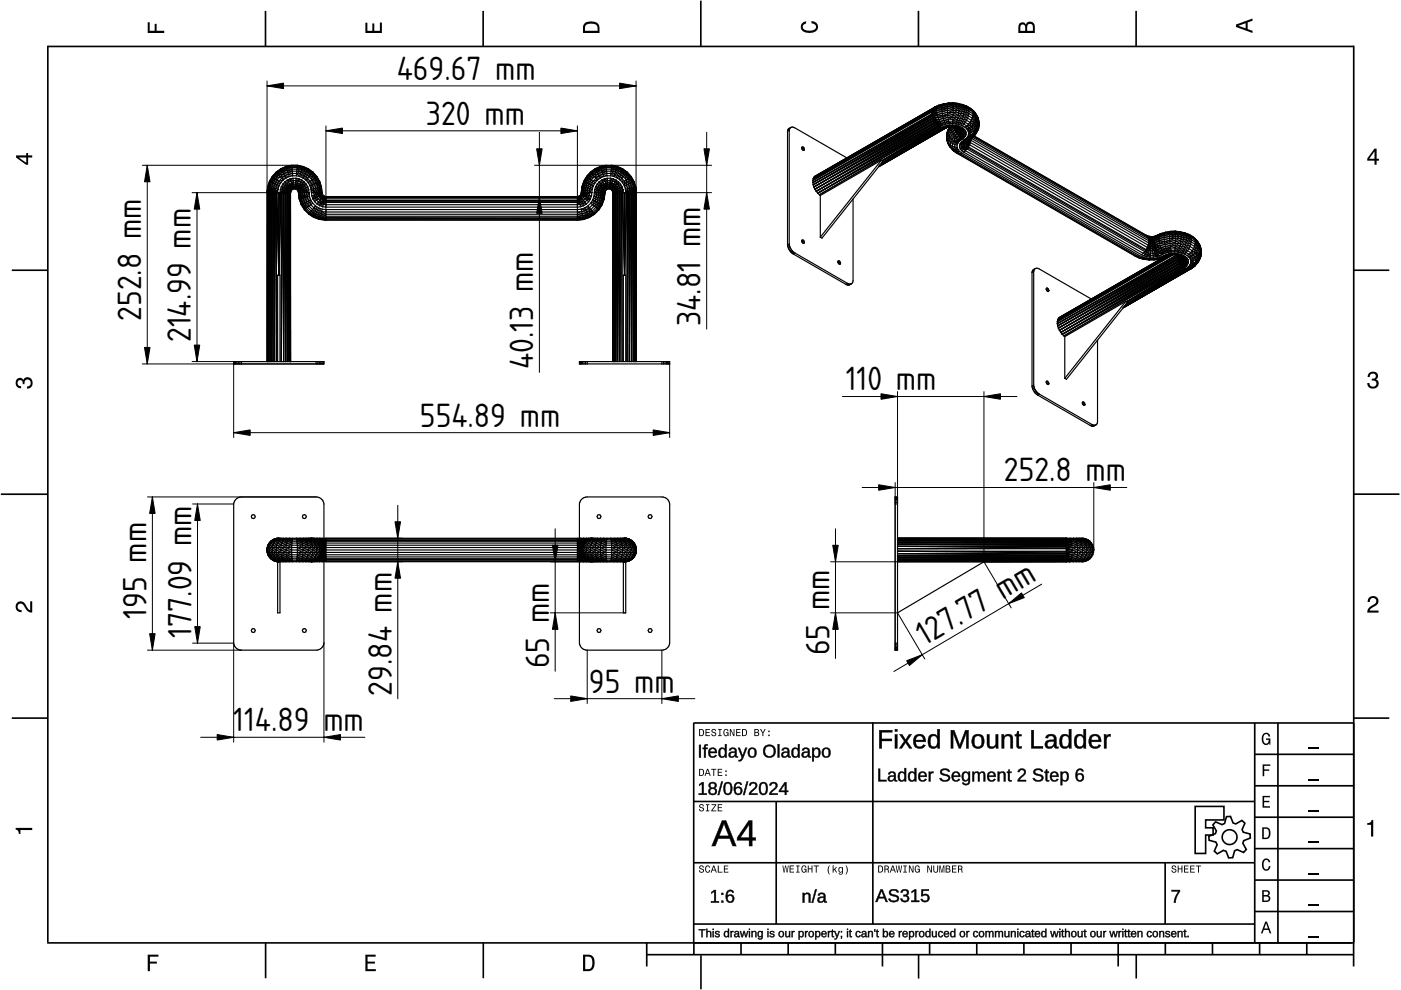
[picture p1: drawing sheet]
<svg xmlns="http://www.w3.org/2000/svg" width="297mm" height="210mm" viewBox="0 0 297 210" stroke-linecap="round" stroke-linejoin="round" font-family="sans-serif">
<defs><g id="words">
<g font-size="6.7">
<text x="84.1" y="16.9">469.67 mm</text>
<text x="90.3" y="26.5">320 mm</text>
<text x="29.9" y="68" transform="rotate(-90 29.9 68)">252.8 mm</text>
<text x="148.5" y="69.1" transform="rotate(-90 148.5 69.1)">34.81 mm</text>
<text x="40.5" y="72.5" transform="rotate(-90 40.5 72.5)">214.99 mm</text>
<text x="113.1" y="78.3" transform="rotate(-90 113.1 78.3)">40.13 mm</text>
<text x="179.3" y="82.8">110 mm</text>
<text x="89" y="90.5">554.89 mm</text>
<text x="212.9" y="102.1">252.8 mm</text>
<text x="31" y="131.2" transform="rotate(-90 31 131.2)">195 mm</text>
<text x="40.6" y="135.2" transform="rotate(-90 40.6 135.2)">177.09 mm</text>
<text x="196.1" y="137" transform="rotate(-31 196.1 137)">127.77 mm</text>
<text x="116.4" y="141.7" transform="rotate(-90 116.4 141.7)">65 mm</text>
<text x="175.9" y="139" transform="rotate(-90 175.9 139)">65 mm</text>
<text x="83.1" y="147.5" transform="rotate(-90 83.1 147.5)">29.84 mm</text>
<text x="124.9" y="146.8">95 mm</text>
<text x="49.5" y="155">114.89 mm</text>
</g>
</g></defs>
<g fill="none" stroke="#000" stroke-width=".35">
<path d="M10.1 9.9h277M10.1 9.7v190.1M56.3 2.3v7.5M102.4 2.3v7.5M148.6 .1v9.8M194.7 2.3v7.5M240.9 2.3v7.5M287 9.7v195.2M2.5 57.3h7.5M287.1 57.3h7.5M.2 104.8h10M287 104.8h9.7"/>
<path d="M2.5 152.3h7.5M147 153.3h140.1M147.1 153.3v46.7M185.1 153.2v42.8M266 159.9h21M266 153.3v46.7M270.9 153.3v46.7M287.1 152.3h7.5M147 169.9h119M164.6 169.9v26M266 179.9h21M266 173.3h21"/>
<path d="M266 166.6h21M10 199.9h277.1M56.3 199.9v7.5M102.5 199.9v7.5M137.1 199.9v5M147 195.9h119M147 182.9h119M147.1 199.9v2.5M157.1 199.9v2.5M167.1 199.9v2.5M177.1 199.9v2.5M187.1 199.9v5"/>
<path d="M197.1 199.9v2.5M207.1 199.9v2.5M217.1 199.9v2.5M227.1 199.9v2.5M237.1 199.9v5M247 182.9v13M247.1 199.9v2.5M257.1 199.9v2.5M266 193.3h21M266 186.6h21M267.1 199.9v2.5M277.1 199.9v2.5"/>
<path d="M137.1 202.4h150M148.6 202.6v7.2M194.8 202.4v5.1M240.9 202.4v5.1"/>
</g>
<g fill="#000">
<path d="M31.3 4.7h.4v1.8h1.1v-1.4h.4v1.4h1.6v.5h-3.5z" fill-rule="evenodd"/>
<path d="M77.5 4.8h.4v1.7h1v-1.5h.5v1.5h1.1v-1.7h.5v2.2h-3.5z" fill-rule="evenodd"/>
<path d="M124 4.9a2.19 2.19 0 0 0-.4 2.1h3.5v-1.2a1.42 1.42 0 0 0-1.7-1.3zM124.3 5.2a2.14 2.14 0 0 1 2.3 .3l.1 1h-2.7l.1-1z" fill-rule="evenodd"/>
<path d="M170.1 4.9l.8-.4v.5a.7 .7 0 0 0-.7 .5 .7 .7 0 0 0 .3 .8 1.69 1.69 0 0 0 2.5-.6 .9 .9 0 0 0-.9-.8v-.5a1.24 1.24 0 0 1 1.3 1.1 1.24 1.24 0 0 1-1 1.4 2.22 2.22 0 0 1-2.5-.7l-.1-.5z" fill-rule="evenodd"/>
<path d="M216.1 5l-.2 .8v1.2h3.5v-1.3a.98 .98 0 0 0-.7-1.1 .98 .98 0 0 0-1.2 .6 .84 .84 0 0 0-1.4-.2zM216.4 5.3a.54 .54 0 0 1 .7-.1 .54 .54 0 0 1 .3 .6v.7h-1.1zM217.9 5.2a.62 .62 0 0 1 .7-.1 .62 .62 0 0 1 .4 .6v.8h-1.2z" fill-rule="evenodd"/>
<path d="M262.1 5.2v.5l3.5 1.3v-.5l-1.1-.3v-1.4l1.1-.4v-.5zM262.6 5.5l1.5-.6v1.1z" fill-rule="evenodd"/>
<path d="M3.4 32.9v.5l2.1 1.5h.5v-1.5h.8v-.5h-.8v-.5h-.4v.5zM4 33.4h1.6v1.1z" fill-rule="evenodd"/>
<path d="M291.4 31.5l-1.5 2.1v.5h1.5v.8h.5v-.8h.5v-.4h-.5v-2.2zM291.4 32.1v1.6h-1.1z" fill-rule="evenodd"/>
<path d="M3.6 80.4a.86 .86 0 0 1 1.4 .1 1.06 1.06 0 0 1 1.2-.5 1.06 1.06 0 0 1 .7 1.2 1.1 1.1 0 0 1-1.2 1.2v-.5a.71 .71 0 0 0 .8-.9 .71 .71 0 0 0-1.3-.1v.6h-.4a.61 .61 0 0 0-.3-.8 .61 .61 0 0 0-.8 .2 .61 .61 0 0 0 .2 .8l.6 .2v.4a1.15 1.15 0 0 1-1.2-.6 1.15 1.15 0 0 1 .3-1.3z" fill-rule="evenodd"/>
<path d="M290.3 79.1a1.08 1.08 0 0 1 1.3-.2 1.08 1.08 0 0 1 .5 1.3l-.4 .2a1.06 1.06 0 0 1 .6 1.3 1.06 1.06 0 0 1-1.2 .7 1.1 1.1 0 0 1-1.2-1.2h.4a.71 .71 0 0 0 1 .8 .71 .71 0 0 0 .1-1.3h-.6v-.4a.61 .61 0 0 0 .8-.3 .61 .61 0 0 0-.2-.8 .61 .61 0 0 0-.8 .2l-.2 .5h-.4z" fill-rule="evenodd"/>
<path d="M3.6 127.8a1.22 1.22 0 0 1 2 .7l.4 .6 .4 .3v-1.9h.4v2.4a1.8 1.8 0 0 1-1.7-1.4 .71 .71 0 0 0-.9-.5 .71 .71 0 0 0-.5 .8 .71 .71 0 0 0 .9 .6v.4a1.18 1.18 0 0 1-1.2-.6 1.18 1.18 0 0 1 .2-1.4z" fill-rule="evenodd"/>
<path d="M290.3 126.7a1.18 1.18 0 0 1 1.9 .3 1.18 1.18 0 0 1-1 1.7l-.5 .3-.3 .5h1.9v.4h-2.4a1.8 1.8 0 0 1 1.4-1.7 .71 .71 0 0 0 .5-.9 .71 .71 0 0 0-.9-.5 .71 .71 0 0 0-.5 .8h-.4z" fill-rule="evenodd"/>
<path d="M148.2 154.6v1.5h.5a.77 .77 0 0 0 .6-.8 .77 .77 0 0 0-.6-.7zM148.4 154.8a.58 .58 0 0 1 .7 .5 .58 .58 0 0 1-.7 .6zM149.6 154.6v1.5h.9v-.2h-.7v-.5h.6v-.2h-.6v-.4h.7v-.2zM151 154.7a.53 .53 0 0 0 0 .6 .53 .53 0 0 0 .6 .2 .32 .32 0 0 1-.3 .5 .32 .32 0 0 1-.3-.4h-.2a.5 .5 0 0 0 .7 .5 .5 .5 0 0 0 .1-.8l-.4-.1a.28 .28 0 0 1-.1-.4 .28 .28 0 0 1 .4-.1 .28 .28 0 0 1 .1 .3h.2a.51 .51 0 0 0-.3-.4 .51 .51 0 0 0-.5 .1zM152.3 154.6v.2h.2v1.1h-.2v.2h.7v-.2h-.3v-1.1h.3v-.2zM153.5 154.7a.81 .81 0 0 0 .5 1.4l.3-.2 .2 .2v-.8h-.6v.1h.4l-.2 .5a.6 .6 0 0 1-.5-.6 .6 .6 0 0 1 .4-.6l.2 .3h.3l-.2-.3a.53 .53 0 0 0-.8 0zM154.7 154.6v1.5h.2v-1.3l.6 1.3h.2v-1.5h-.2v1.2l-.5-1.2zM156.1 154.6v1.5h.9v-.2h-.7v-.5h.6v-.2h-.6v-.4h.7v-.2zM157.3 154.6v1.5h.5a.77 .77 0 0 0 .6-.8 .77 .77 0 0 0-.6-.7zM157.5 154.8a.57 .57 0 0 1 .7 .5 .57 .57 0 0 1-.7 .6zM159.9 154.6v1.5h.6a.42 .42 0 0 0 .5-.3 .42 .42 0 0 0-.3-.5l.2-.2-.1-.4zM160.1 154.8h.3a.23 .23 0 0 1 .3 .2 .23 .23 0 0 1-.3 .2h-.3zM160.1 155.4h.4a.26 .26 0 0 1 .3 .2 .26 .26 0 0 1-.3 .3h-.4zM161.1 154.6l.5 .9v.6h.2v-.6l.5-.9h-.2l-.4 .7-.3-.7zM162.9 155.8v.3h.3v-.3zM162.9 154.9v.3h.3v-.3z" fill-rule="evenodd"/>
<path d="M267.8 155.7a.85 .85 0 0 1 .9-.3 .85 .85 0 0 1 .6 .8h-.3l-.1-.3a.49 .49 0 0 0-.4-.3 .49 .49 0 0 0-.5 .3 1.2 1.2 0 0 0 .4 1.8 .66 .66 0 0 0 .6-.8h-.6v-.3h.9v1.3h-.1l-.1-.3-.3 .3a.85 .85 0 0 1-1.2-.7v-1.1z" fill-rule="evenodd"/>
<path d="M3.3 175.5h3.5v.5h-2.5v.8h-.3a.77 .77 0 0 0-.7-.9z" fill-rule="evenodd"/>
<path d="M148.4 170.6a.53 .53 0 0 0 0 .6 .53 .53 0 0 0 .6 .2 .32 .32 0 0 1-.3 .5 .32 .32 0 0 1-.3-.4h-.2a.5 .5 0 0 0 .7 .6 .5 .5 0 0 0 .1-.9l-.4-.1a.28 .28 0 0 1-.1-.4 .28 .28 0 0 1 .4-.1 .28 .28 0 0 1 .1 .4h.2a.51 .51 0 0 0-.3-.5 .51 .51 0 0 0-.5 .1zM149.7 170.5v.2h.2v1.1h-.2v.2h.7v-.2h-.3v-1.1h.3v-.2zM150.8 170.5v.2h.8l-.8 1.3h1.1v-.2h-.9l.9-1.3zM152.2 170.5v1.5h.9v-.2h-.7v-.5h.6v-.1h-.6v-.5h.7v-.2z" fill-rule="evenodd"/>
<path d="M148.2 163v1.5h.5a.77 .77 0 0 0 .6-.7 .77 .77 0 0 0-.6-.8zM148.4 163.2a.58 .58 0 0 1 .7 .6 .58 .58 0 0 1-.7 .5zM149.9 163l-.5 1.5h.2l.1-.4h.6l.2 .4h.2l-.6-1.5zM150 163.2l.3 .7h-.5zM150.8 163v.2h.4v1.3h.2v-1.3h.5v-.2zM152.2 163v1.5h.9v-.2h-.7v-.5h.6v-.2h-.6v-.4h.7v-.2zM153.8 164.2v.3h.3v-.3zM153.8 163.4v.3h.3v-.3z" fill-rule="evenodd"/>
<path d="M267.7 168.7h1.5v.3h-1.2v.8h1.1v.3h-1.1v.8h1.3v.3h-1.6z" fill-rule="evenodd"/>
<path d="M267.7 162.1h1.6v.3h-1.3v.7h1.1v.3h-1.1v1.2h-.3z" fill-rule="evenodd"/>
<path d="M267.6 175.4v2.5h.8a1.37 1.37 0 0 0 .7-2.2 1.56 1.56 0 0 0-1.5-.3zM267.9 175.7a.98 .98 0 0 1 1.2 .7 .98 .98 0 0 1-.7 1.2h-.5z" fill-rule="evenodd"/>
<path d="M289.9 174.5a.77 .77 0 0 0 .9-.7h.4v3.6h-.5v-2.5h-.8z" fill-rule="evenodd"/>
<path d="M148.4 183.6a.53 .53 0 0 0 0 .6 .53 .53 0 0 0 .6 .2 .32 .32 0 0 1-.3 .5 .32 .32 0 0 1-.3-.4h-.2a.5 .5 0 0 0 .7 .6 .5 .5 0 0 0 .1-.9l-.4-.1a.28 .28 0 0 1-.1-.4 .28 .28 0 0 1 .4-.1 .28 .28 0 0 1 .1 .4h.2a.51 .51 0 0 0-.3-.5 .51 .51 0 0 0-.5 .1zM149.6 183.7l-.1 .2a.67 .67 0 0 0 .1 .9 .67 .67 0 0 0 .8 .1l.2-.4h-.2l-.2 .3a.6 .6 0 0 1-.5-.5 .6 .6 0 0 1 .5-.6l.2 .3h.2l-.2-.4a.5 .5 0 0 0-.8 .1zM151.2 183.5l-.5 1.5h.2l.1-.4h.6l.2 .4h.2l-.6-1.5zM151.3 183.7l.3 .7h-.5zM152.2 183.5v1.5h1v-.2h-.8v-1.3zM153.5 183.5v1.5h.9v-.2h-.7v-.5h.6v-.2h-.6v-.4h.7v-.2z" fill-rule="evenodd"/>
<path d="M165.9 183.5l.2 1.5h.2l.3-1.3 .2 1.3h.2l.2-1.5h-.1l-.2 1.3-.2-1.3h-.2l-.2 1.3-.2-1.3zM167.4 183.5v1.5h1v-.2h-.8v-.5h.7v-.2h-.7v-.4h.7v-.2zM168.8 183.5v.2h.3v1.1h-.3v.2h.7v-.2h-.2v-1.1h.2v-.2zM170 183.7a.82 .82 0 0 0 .6 1.3l.3-.2 .1 .2v-.8h-.5v.2h.3l-.2 .4a.6 .6 0 0 1-.5-.5 .6 .6 0 0 1 .5-.6l.2 .3h.2l-.2-.4a.53 .53 0 0 0-.8 .1zM171.3 183.5v1.5h.2v-.7h.6v.7h.2v-1.5h-.2v.6h-.6v-.6zM172.5 183.5v.2h.5v1.3h.2v-1.3h.4v-.2zM175.8 183.5a1.35 1.35 0 0 0 .2 1.9 1.84 1.84 0 0 1 0-1.9zM176.5 183.5v1.5h.2v-.4l.2-.2 .4 .6h.2l-.4-.7 .4-.5h-.2l-.6 .6v-.9zM177.9 184a.59 .59 0 0 0-.2 .7 .59 .59 0 0 0 .7 .3l.1-.2a.31 .31 0 0 1-.1 .5 .31 .31 0 0 1-.4-.2h-.2a.47 .47 0 0 0 .5 .4 .47 .47 0 0 0 .4-.5v-1.2h-.2v.2l-.3-.2zM178 184.1l.1-.1a.42 .42 0 0 1 .4 .4 .42 .42 0 0 1-.4 .5l-.1-.3zM179.3 183.5a1.85 1.85 0 0 1 0 1.9 1.22 1.22 0 0 0 0-1.9z" fill-rule="evenodd"/>
<path d="M186.2 183.5v1.5h.5a.77 .77 0 0 0 .6-.7 .77 .77 0 0 0-.6-.8zM186.4 183.7a.58 .58 0 0 1 .6 .6 .58 .58 0 0 1-.6 .5zM187.5 183.5v1.5h.2v-.6a.45 .45 0 0 1 .5 .1 .45 .45 0 0 1 .1 .5h.2l-.2-.7a.42 .42 0 0 0 .1-.5 .42 .42 0 0 0-.4-.3zM187.7 183.7h.3a.26 .26 0 0 1 .3 .2 .26 .26 0 0 1-.4 .3h-.2zM189.2 183.5l-.6 1.5h.2l.2-.4h.6l.1 .4h.2l-.5-1.5zM189.3 183.7l.2 .7h-.4zM189.9 183.5l.3 1.5h.2l.2-1.3 .2 1.3h.2l.3-1.5h-.2l-.2 1.3-.2-1.3h-.2l-.2 1.3-.2-1.3zM191.5 183.5v.2h.3v1.1h-.3v.2h.8v-.2h-.3v-1.1h.3v-.2zM192.7 183.5v1.5h.2v-1.2l.6 1.2h.2v-1.5h-.2v1.2l-.6-1.2zM194.1 183.7a.81 .81 0 0 0 .5 1.3l.3-.2 .1 .2v-.8h-.5v.2h.3l-.2 .4a.6 .6 0 0 1-.5-.5 .6 .6 0 0 1 .5-.6l.2 .3h.2l-.2-.4a.53 .53 0 0 0-.7 .1zM196.6 183.5v1.5h.2v-1.2l.6 1.2h.2v-1.5h-.2v1.2l-.6-1.2zM197.9 183.5v.9a.52 .52 0 0 0 .5 .6 .52 .52 0 0 0 .5-.6v-.9h-.2v.9a.33 .33 0 0 1-.3 .5 .33 .33 0 0 1-.3-.5v-.9zM199.2 183.5v1.5h.1v-1.4l.3 1.4h.2l.3-1.4v1.4h.1v-1.5h-.2l-.3 1.3-.3-1.3zM200.5 183.5v1.5h.6a.42 .42 0 0 0 .4-.3 .42 .42 0 0 0-.2-.5l.2-.2-.1-.4zM200.7 183.7h.3a.23 .23 0 0 1 .3 .2 .23 .23 0 0 1-.3 .2h-.3zM200.7 184.3h.3a.26 .26 0 0 1 .3 .3 .26 .26 0 0 1-.3 .2h-.3zM201.8 183.5v1.5h1v-.2h-.8v-.5h.7v-.2h-.7v-.4h.8v-.2zM203.1 183.5v1.5h.2v-.6a.45 .45 0 0 1 .5 .1 .45 .45 0 0 1 .1 .5h.2l-.2-.7a.42 .42 0 0 0 .1-.5 .42 .42 0 0 0-.4-.3zM203.3 183.7h.3a.26 .26 0 0 1 .3 .2 .26 .26 0 0 1-.4 .3h-.2z" fill-rule="evenodd"/>
<path d="M248.5 183.6a.53 .53 0 0 0 0 .6 .53 .53 0 0 0 .6 .2 .32 .32 0 0 1-.2 .5 .32 .32 0 0 1-.3-.4h-.2a.5 .5 0 0 0 .6 .6 .5 .5 0 0 0 .2-.9l-.4-.1a.28 .28 0 0 1-.1-.4 .28 .28 0 0 1 .3-.1 .28 .28 0 0 1 .2 .4h.2a.51 .51 0 0 0-.3-.5 .51 .51 0 0 0-.6 .1zM249.7 183.5v1.5h.2v-.7h.6v.7h.2v-1.5h-.2v.6h-.6v-.6zM251 183.5v1.5h1v-.2h-.8v-.5h.7v-.2h-.7v-.4h.8v-.2zM252.3 183.5v1.5h1v-.2h-.8v-.5h.7v-.2h-.7v-.4h.8v-.2zM253.5 183.5v.2h.5v1.3h.2v-1.3h.5v-.2z" fill-rule="evenodd"/>
<path d="M268.3 195.4l-1 2.5h.4l.2-.7h1l.3 .7h.3l-.9-2.5zM268.4 195.8l.4 1.1h-.7z" fill-rule="evenodd"/>
<path d="M267.6 188.7v2.5h1a.7 .7 0 0 0 .7-.5 .7 .7 0 0 0-.4-.8 .61 .61 0 0 0 .3-.8 .61 .61 0 0 0-.7-.4zM267.9 189h.6a.38 .38 0 0 1 .4 .4 .38 .38 0 0 1-.5 .4h-.5zM267.9 190.1h.6a.44 .44 0 0 1 .5 .4 .44 .44 0 0 1-.5 .4h-.6z" fill-rule="evenodd"/>
<path d="M267.8 182.3a.85 .85 0 0 1 .9-.3 .85 .85 0 0 1 .6 .8h-.3l-.1-.2a.47 .47 0 0 0-.4-.3 .47 .47 0 0 0-.4 .3 1.21 1.21 0 0 0 .4 1.7 .64 .64 0 0 0 .5-.7h.4a.89 .89 0 0 1-.8 1 .89 .89 0 0 1-1-.7v-1.1z" fill-rule="evenodd"/>
<path d="M31.3 202.4h2.3v.4h-1.8v1.1h1.5v.4h-1.5v1.6h-.5z" fill-rule="evenodd"/>
<path d="M77.5 202.4h2.1v.4h-1.7v1.1h1.6v.4h-1.6v1.2h1.8v.4h-2.2z" fill-rule="evenodd"/>
<path d="M123.6 202.4v3.5h1.2a1.42 1.42 0 0 0 1.3-1.7 1.38 1.38 0 0 0-1.3-1.8zM124.1 202.8l1 .1a1.89 1.89 0 0 1 0 2.5l-1 .1z" fill-rule="evenodd"/>
</g>
<path d="M277.3 158.6h2.2M277.3 178.6h2.2M277.3 172h2.2M277.3 165.3h2.2M277.3 198.6h2.2M277.3 192h2.2M277.3 185.3h2.2" fill="none" stroke="#000" stroke-width=".25"/>
<g fill="#000">
<path d="M248.4 188.7h1.8v.3l-.8 1.4-.1 1h-.4a4.2 4.2 0 0 1 .9-2.4h-1.4z"/>
<path d="M186.4 154.8h2.8v.4h-2.3v1.5h2.2v.4h-2.2v1.6h-.5zM189.7 155.7h.5v3h-.5zM189.7 154.6h.5v.5h-.5zM190.7 155.7h.6l.7 1.2 .7-1.2h.6l-1 1.4 1 1.6h-.5l-.8-1.3-.8 1.3h-.5l1-1.6zM194 156a1.34 1.34 0 0 1 1.6-.2 1.34 1.34 0 0 1 .7 1.5h-2.1a.86 .86 0 0 0 .5 1 .86 .86 0 0 0 1-.4l.5 .1a1.4 1.4 0 0 1-1.8 .6 1.4 1.4 0 0 1-.7-1.8zM194.4 156.3l-.2 .6h1.6a.79 .79 0 0 0-.5-.8 .79 .79 0 0 0-.9 .2zM197.1 155.9a1.05 1.05 0 0 1 1.6 .3v-1.6h.5v4.1h-.4v-.5a1.13 1.13 0 0 1-1.5 .4 1.13 1.13 0 0 1-.6-1.4l.1-.6zM197.6 156.1a1.73 1.73 0 0 0 .1 2.2h.2a.9 .9 0 0 0 .8-1.2 .82 .82 0 0 0-.2-.9 .82 .82 0 0 0-.9-.1zM201.6 154.8h.7l1.2 3.3 1.2-3.3h.6v3.9h-.4v-3.4l-1.2 3.4h-.4l-1.2-3.4v3.4h-.5zM206.5 155.9a1.39 1.39 0 0 1 1.7 0 1.39 1.39 0 0 1 .4 1.6 1.32 1.32 0 0 1-1.4 1.2 1.32 1.32 0 0 1-1.2-1.5l.1-.6zM206.9 156.1a1.58 1.58 0 0 0 .2 2.2h.2a.88 .88 0 0 0 .9-1.1 .85 .85 0 0 0-.3-1 .85 .85 0 0 0-1-.1zM209.3 155.7h.5v1.9a.71 .71 0 0 0 .7 .8 .71 .71 0 0 0 .6-1v-1.7h.5v3h-.4l-.1-.5a.99 .99 0 0 1-1.1 .5 .99 .99 0 0 1-.7-1zM212.4 155.7h.4l.1 .5a.99 .99 0 0 1 1.1-.5 .99 .99 0 0 1 .7 1v2h-.5v-1.9a.71 .71 0 0 0-.7-.8 .71 .71 0 0 0-.6 .9v1.8h-.5zM215.7 155.1h.3v.6h.6v.4h-.6v2l.2 .2h.4v.3l-.3 .1a.6 .6 0 0 1-.8-.7v-1.9h-.3v-.4h.3zM218.7 154.8h.5v3.4h1.9v.5h-2.4zM222 155.9a1.17 1.17 0 0 1 1.2-.3 1.17 1.17 0 0 1 .8 1v1.5l.1 .2h.3v.3a.59 .59 0 0 1-.6 .1 .59 .59 0 0 1-.3-.6 1 1 0 0 1-1.2 .6 1 1 0 0 1-.7-1.1l.4-.6 1.5-.1a.67 .67 0 0 0-.5-.9 .67 .67 0 0 0-.8 .5h-.5zM222.3 157.4a.61 .61 0 0 0 0 .9 .61 .61 0 0 0 1-.3l.2-.8zM225 155.9a1.05 1.05 0 0 1 1.6 .3v-1.6h.5v4.1h-.4l-.1-.5a1.13 1.13 0 0 1-1.4 .4 1.13 1.13 0 0 1-.6-1.4l.1-.6zM225.4 156.1a1.73 1.73 0 0 0 .2 2.2h.2a.9 .9 0 0 0 .8-1.2 .82 .82 0 0 0-.2-.9 .82 .82 0 0 0-1-.1zM228.1 155.9a1.05 1.05 0 0 1 1.6 .3v-1.6h.5v4.1h-.4v-.5a1.13 1.13 0 0 1-1.5 .4 1.13 1.13 0 0 1-.6-1.4l.1-.6zM228.6 156.1a1.73 1.73 0 0 0 .1 2.2h.2a.9 .9 0 0 0 .8-1.2 .82 .82 0 0 0-.2-.9 .82 .82 0 0 0-.9-.1zM231.2 156a1.34 1.34 0 0 1 1.6-.2 1.34 1.34 0 0 1 .7 1.5h-2.1a.86 .86 0 0 0 .5 1 .86 .86 0 0 0 1-.4l.5 .1a1.4 1.4 0 0 1-1.8 .6 1.4 1.4 0 0 1-.7-1.8zM231.6 156.3l-.2 .6h1.6a.79 .79 0 0 0-.5-.8 .79 .79 0 0 0-.9 .2zM234.1 155.7h.4l.1 .6a.71 .71 0 0 1 .9-.6v.4a.74 .74 0 0 0-.8 .2 .74 .74 0 0 0-.1 .8v1.6h-.5z"/>
<path d="M186.4 154.8h2.8v.5l-2.3-.1v1.5l2.2-.1v.5h-2.2l.1 1.6h-.6zM186.4 154.8v3.9h.5v-1.6h2.2v-.4h-2.2v-1.5h2.3v-.4zM189.7 155.7h.6v3h-.6zM189.7 155.7v3h.5v-3zM189.7 154.6h.6v.5h-.6zM189.7 154.6v.5h.5v-.5zM190.6 155.7h.7l.7 1.2 .7-1.2h.7l-1.1 1.4 1.1 1.6h-.6l-.8-1.3-.8 1.3h-.6l1.1-1.6zM190.7 155.7l1.1 1.4-1.1 1.6h.5l.8-1.3 .8 1.3h.5l-1.1-1.6 1.1-1.4h-.6l-.7 1.2-.7-1.2zM193.9 156a1.36 1.36 0 0 1 1.7-.3 1.36 1.36 0 0 1 .7 1.6h-2.1a.84 .84 0 0 0 .5 .9 .84 .84 0 0 0 1.1-.4l.4 .2a1.44 1.44 0 0 1-1.8 .6 1.44 1.44 0 0 1-.8-1.8zM194 156.1a1.53 1.53 0 0 0-.2 1.7 1.53 1.53 0 0 0 1.6 .8l.8-.5-.5-.2a.78 .78 0 0 1-1.2 .4l-.3-.4-.1-.7 2.1 .1a1.3 1.3 0 0 0-.6-1.5 1.3 1.3 0 0 0-1.6 .3zM194.4 156.3l-.2 .6h1.5a.75 .75 0 0 0-.4-.8 .75 .75 0 0 0-.9 .2zM194.4 156.2a.81 .81 0 0 1 .9-.2 .81 .81 0 0 1 .5 1h-1.7zM197.1 155.9a1.02 1.02 0 0 1 1.6 .3v-1.6h.6v4.1h-.6v-.5a1.03 1.03 0 0 1-1.7 .2l-.3-.8a2.16 2.16 0 0 1 .4-1.7zM197.2 155.9a1.91 1.91 0 0 0 .3 2.7 1.17 1.17 0 0 0 1.3-.5v.6h.4v-4.1h-.5v1.6a.98 .98 0 0 0-1.5-.3zM197.6 156.2a1.71 1.71 0 0 0 .1 2.1h.5a1.41 1.41 0 0 0 0-2.2zM197.5 156.1a.86 .86 0 0 1 1 .1 .86 .86 0 0 1 .3 .9 .86 .86 0 0 1-.3 1.1 .86 .86 0 0 1-1.1-.1l-.2-1.3zM201.6 154.8h.7l1.2 3.3 1.1-3.3h.8v3.9h-.6l.1-3.4-.1 .5-1.1 2.9h-.4l-1.3-3.4 .1 3.4h-.5zM201.6 154.8v3.9h.5v-3.4l1.2 3.4h.4l1.2-3.4v3.4h.4v-3.9h-.6l-1.2 3.3-1.2-3.3zM206.5 155.9a1.44 1.44 0 0 1 1.7 0 1.44 1.44 0 0 1 .5 1.6 1.36 1.36 0 0 1-1.5 1.2 1.36 1.36 0 0 1-1.2-1.5v-.6zM206.5 155.9a1.56 1.56 0 0 0-.4 1.7 1.56 1.56 0 0 0 1.2 1.1 1.33 1.33 0 0 0 1.3-1.9 1.25 1.25 0 0 0-.7-1.1 1.25 1.25 0 0 0-1.4 .2zM206.9 156.2a1.54 1.54 0 0 0 .2 2.1h.2a.84 .84 0 0 0 .8-1.1 .81 .81 0 0 0-.2-1 .81 .81 0 0 0-1 0zM206.9 156.1a.9 .9 0 0 1 1 .1 .9 .9 0 0 1 .3 1 .9 .9 0 0 1-.8 1.2 .9 .9 0 0 1-.9-1.2l.1-.7zM209.2 155.7h.6v1.9a.66 .66 0 0 0 .7 .7 .66 .66 0 0 0 .6-.9v-1.7h.6v3h-.6v-.5a1 1 0 0 1-1.1 .5 1 1 0 0 1-.8-1zM209.3 155.7v2a.97 .97 0 0 0 .8 .9 .97 .97 0 0 0 1-.5l.1 .6h.4v-3h-.5l.1 1.7a.75 .75 0 0 1-.7 1 .75 .75 0 0 1-.8-.8l.1-1.9zM212.3 155.7h.6v.5a1 1 0 0 1 1.1-.6 1 1 0 0 1 .8 1.1v2h-.6v-1.9a.66 .66 0 0 0-.7-.7 .66 .66 0 0 0-.6 .8v1.8h-.6zM212.4 155.7v3h.5l-.1-1.8a.75 .75 0 0 1 .7-.9 .75 .75 0 0 1 .8 .8l-.1 1.9h.5v-2a.97 .97 0 0 0-.7-1 .97 .97 0 0 0-1.1 .6l-.1-.6zM215.7 155h.4l-.1 .7h.6v.4h-.6l.1 2 .1 .1h.5v.4a.79 .79 0 0 1-1.2-.6v-1.9h-.4v-.4h.4zM215.7 155.1l-.1 .7-.4-.1v.4l.4-.1v2a.65 .65 0 0 0 .3 .6 .65 .65 0 0 0 .7 0v-.3h-.4l-.2-.4v-1.9l.6 .1v-.4l-.6 .1v-.7zM218.6 154.8h.6v3.4h2v.5h-2.6zM218.7 154.8v3.9h2.4v-.5l-2 .1 .1-3.5zM221.9 155.9a1.26 1.26 0 0 1 2.1 .7v1.5l.1 .2h.3v.3a.6 .6 0 0 1-.6 .1 .6 .6 0 0 1-.3-.6 1.03 1.03 0 0 1-1.3 .7 1.03 1.03 0 0 1-.7-1.3 1.03 1.03 0 0 1 1.3-.7l.6 .1a.64 .64 0 0 0-.4-.8 .64 .64 0 0 0-.8 .4h-.6zM222.1 155.9l-.4 .6h.5a.62 .62 0 0 1 .4-.6 .62 .62 0 0 1 .6 .2l.2 .2 .1 .6h-.7a.94 .94 0 0 0-1.2 .5 .94 .94 0 0 0 .5 1.2 .94 .94 0 0 0 1.2-.3l.2-.3a.55 .55 0 0 0 .3 .6 .55 .55 0 0 0 .6 0v-.3l-.3 .1-.2-.3v-1.5a1.12 1.12 0 0 0-.7-.9 1.12 1.12 0 0 0-1.1 .2zM222.3 157.4a.57 .57 0 0 0 .1 .9 .57 .57 0 0 0 .8-.3l.3-.8zM222.2 157.3l1.3-.1a.85 .85 0 0 1-.4 1 .85 .85 0 0 1-1.1-.2zM225 155.9a1.02 1.02 0 0 1 1.6 .3v-1.6h.6v4.1h-.6v-.5a1.03 1.03 0 0 1-1.7 .2l-.3-.8a2.16 2.16 0 0 1 .4-1.7zM225.1 155.9a1.91 1.91 0 0 0 .3 2.7 1.17 1.17 0 0 0 1.3-.5v.6h.4v-4.1h-.5v1.6a.98 .98 0 0 0-1.5-.3zM225.5 156.2a1.71 1.71 0 0 0 .1 2.1h.5a1.41 1.41 0 0 0 0-2.2zM225.4 156.1a.86 .86 0 0 1 1 .1 .86 .86 0 0 1 .3 .9 .86 .86 0 0 1-.3 1.1 .86 .86 0 0 1-1.1-.1l-.2-1.3zM228.1 155.9a1.02 1.02 0 0 1 1.6 .3v-1.6h.6v4.1h-.6v-.5a1.03 1.03 0 0 1-1.7 .2l-.3-.8a2.16 2.16 0 0 1 .4-1.7zM228.2 155.9a1.91 1.91 0 0 0 .3 2.7 1.17 1.17 0 0 0 1.3-.5v.6h.4v-4.1h-.5v1.6a.98 .98 0 0 0-1.5-.3zM228.6 156.2a1.71 1.71 0 0 0 .1 2.1h.5a1.41 1.41 0 0 0 0-2.2zM228.5 156.1a.86 .86 0 0 1 1 .1 .86 .86 0 0 1 .3 .9 .86 .86 0 0 1-.3 1.1 .86 .86 0 0 1-1.1-.1l-.2-1.3zM231.1 156a1.36 1.36 0 0 1 1.7-.3 1.36 1.36 0 0 1 .7 1.6h-2.1a.84 .84 0 0 0 .5 .9 .84 .84 0 0 0 1.1-.4l.4 .2a1.44 1.44 0 0 1-1.8 .6 1.44 1.44 0 0 1-.8-1.8zM231.2 156.1a1.53 1.53 0 0 0-.2 1.7 1.53 1.53 0 0 0 1.6 .8l.8-.5-.5-.2a.78 .78 0 0 1-1.2 .4l-.3-.4-.1-.7 2.1 .1a1.3 1.3 0 0 0-.6-1.5 1.3 1.3 0 0 0-1.6 .3zM231.6 156.3l-.2 .6h1.5a.75 .75 0 0 0-.4-.8 .75 .75 0 0 0-.9 .2zM231.6 156.2a.81 .81 0 0 1 .9-.2 .81 .81 0 0 1 .5 1h-1.7zM234 155.7h.6v.6a.65 .65 0 0 1 .9-.6v.5a.69 .69 0 0 0-.7 .2 .69 .69 0 0 0-.2 .7v1.6h-.6zM234.1 155.7v3h.5l-.1-1.6a.74 .74 0 0 1 .2-.8 .74 .74 0 0 1 .8-.2v-.4a.96 .96 0 0 0-1 .7v-.7z"/>
<path d="M148.2 166.3l.7-.5h.3v2.4h.7v.4h-1.8v-.4h.7l.1-2-.7 .5zM148.2 166.3l.1 .3 .6-.5v2.2l-.7-.1v.3h1.6v-.3l-.7 .1 .1-2.4h-.3zM150.4 166a.84 .84 0 0 1 1.2-.1 .84 .84 0 0 1 .1 1.1l-.2 .1a.71 .71 0 0 1 .6 .7 .71 .71 0 0 1-.5 .7 .88 .88 0 0 1-1.2-.1 .88 .88 0 0 1 0-1.2l.3-.1a.64 .64 0 0 1-.5-.5 .64 .64 0 0 1 .2-.6zM150.5 166a.69 .69 0 0 0 .3 1.2 .73 .73 0 0 0-.5 1 .73 .73 0 0 0 1.1 .3 .72 .72 0 0 0 .6-.7 .72 .72 0 0 0-.6-.7 .67 .67 0 0 0 .4-.9 .67 .67 0 0 0-.9-.3zM150.6 167.8a.51 .51 0 0 0 1 0 .51 .51 0 0 0-1 0zM150.5 167.8a.6 .6 0 0 1 1.2 0 .6 .6 0 0 1-1.2 0zM150.6 166.5a.45 .45 0 0 0 .9 0 .45 .45 0 0 0-.9 0zM150.6 166.5a.54 .54 0 0 1 1 0 .54 .54 0 0 1-1 0zM152.9 165.7h.4l-.8 2.9h-.4zM152.9 165.7l-.7 2.9h.3l.7-2.8zM153.8 165.9a1.04 1.04 0 0 1 1.2 .1 1.04 1.04 0 0 1 .3 1.2 1.01 1.01 0 0 1-.4 1.2 1.01 1.01 0 0 1-1.3-.2 2.22 2.22 0 0 1 .2-2.3zM153.8 166a1.81 1.81 0 0 0 .2 2.5 1 1 0 0 0 1.2-1.3 .97 .97 0 0 0-.3-1.1 .97 .97 0 0 0-1.1-.1zM154 166.2a1.79 1.79 0 0 0 .1 2h.4a1.62 1.62 0 0 0 0-2zM154 166.2l.5-.1a1.65 1.65 0 0 1 0 2.2h-.4a1.69 1.69 0 0 1-.1-2.1zM156 165.9a.77 .77 0 0 1 .8-.1 .77 .77 0 0 1 .5 .6l-.3 .1a.53 .53 0 0 0-.7-.3 .53 .53 0 0 0-.3 .6l-.1 .3a.78 .78 0 0 1 .7-.4 .78 .78 0 0 1 .7 .5 .95 .95 0 0 1-.6 1.4 .95 .95 0 0 1-1.1-1v-1zM156.1 166a1.73 1.73 0 0 0 .2 2.5 .84 .84 0 0 0 1-1 .84 .84 0 0 0-1.4-.4 .72 .72 0 0 1 .1-.8 .72 .72 0 0 1 .9-.1l.1 .2h.3a.76 .76 0 0 0-1.2-.4zM155.9 167.6a.55 .55 0 0 0 1.1 0 .55 .55 0 0 0-1.1 0zM155.8 167.7a.65 .65 0 0 1 1.3 0 .65 .65 0 0 1-1.3 0zM158.3 165.7h.4l-.8 2.9h-.4zM158.3 165.7l-.7 2.9h.2l.8-2.8zM159.1 166a.9 .9 0 0 1 1.4 .1 .9 .9 0 0 1-.5 1.4l-.8 .7h1.4v.4h-1.8l.1-.6 .6-.6a.75 .75 0 0 0 .4-1.2h-.5l-.2 .4h-.4zM159.1 166l-.3 .5h.4a.56 .56 0 0 1 .9-.3 .56 .56 0 0 1-.2 .9l-.8 .8-.3 .6h1.8v-.3l-1.5 .1 .6-.7a.97 .97 0 0 0 .4-1.7h-.6zM161.3 165.9a1.04 1.04 0 0 1 1.2 .1 1.04 1.04 0 0 1 .3 1.2 1.01 1.01 0 0 1-.4 1.2 1.01 1.01 0 0 1-1.3-.2 2.22 2.22 0 0 1 .2-2.3zM161.3 166a1.81 1.81 0 0 0 .3 2.5 1 1 0 0 0 1.1-1.3 .97 .97 0 0 0-.3-1.1 .97 .97 0 0 0-1.1-.1zM161.5 166.2a1.79 1.79 0 0 0 .2 2h.3a1.62 1.62 0 0 0 0-2zM161.5 166.2l.5-.1a1.65 1.65 0 0 1 0 2.2h-.4a1.69 1.69 0 0 1-.1-2.1zM163.4 166a.9 .9 0 0 1 1.4 .1 .9 .9 0 0 1-.5 1.4l-.8 .7h1.4v.4h-1.8l.1-.6 .6-.6a.75 .75 0 0 0 .4-1.2h-.5l-.2 .4h-.4zM163.4 166l-.3 .5h.4a.56 .56 0 0 1 .9-.3 .56 .56 0 0 1-.2 .9l-.8 .8-.3 .6h1.8v-.3l-1.5 .1 .6-.7a.97 .97 0 0 0 .4-1.7h-.6zM166.4 165.8h.4l-.1 1.8h.5v.4l-.5-.1 .1 .7h-.4v-.7l-1.3 .1v-.4zM166.4 165.9l-1.2 1.8v.2h1.3l-.1 .6h.3v-.6h.4v-.3l-.4 .1v-1.8zM166.4 166.2l-.9 1.5 .9-.1zM166.4 166.2l.1 1.5h-1.1z"/>
<path d="M148.2 166.3l.7-.4h.3v2.3h.6v.3h-1.6v-.3h.6v-2l-.6 .4zM150.5 166a.81 .81 0 0 1 1-.1 .81 .81 0 0 1 .3 1l-.3 .2a.78 .78 0 0 1 .4 1.1 .78 .78 0 0 1-1.1 .3 .72 .72 0 0 1-.6-.6 .72 .72 0 0 1 .5-.8l-.4-.4v-.4zM150.6 167.8a.55 .55 0 0 0 1 0 .55 .55 0 0 0-1 0zM150.6 166.5a.5 .5 0 0 0 1 0 .5 .5 0 0 0-1 0zM152.9 165.7h.3l-.7 2.9h-.3zM153.8 166a1 1 0 0 1 1.2 .1 1 1 0 0 1 .2 1.1 .97 .97 0 0 1-.3 1.2 .97 .97 0 0 1-1.3-.2 2.18 2.18 0 0 1 .2-2.2zM154 166.2a1.8 1.8 0 0 0 .1 2h.4a1.64 1.64 0 0 0 0-2.1zM156 166l.3-.1a.79 .79 0 0 1 1 .5h-.3a.56 .56 0 0 0-.7-.2 .56 .56 0 0 0-.4 .6v.3a.87 .87 0 0 1 1.3 .1 .87 .87 0 0 1-.1 1.2 .87 .87 0 0 1-1.3-.2 2.08 2.08 0 0 1 .2-2.2zM155.9 167.7a.58 .58 0 0 0 1.1 0 .58 .58 0 0 0-1.1 0zM158.3 165.7h.3l-.8 2.9h-.3zM159.1 166a.86 .86 0 0 1 1.3 .2 .86 .86 0 0 1-.4 1.2l-.8 .8h1.4v.3h-1.8a2.58 2.58 0 0 1 1.2-1.5 .52 .52 0 0 0-.1-.9 .52 .52 0 0 0-.7 .4h-.4zM161.3 166a1 1 0 0 1 1.2 .1 1 1 0 0 1 .3 1.1 .97 .97 0 0 1-.4 1.2 .97 .97 0 0 1-1.3-.2 2.18 2.18 0 0 1 .2-2.2zM161.5 166.2a1.8 1.8 0 0 0 .2 2h.3a1.64 1.64 0 0 0 0-2.1zM163.4 166a.86 .86 0 0 1 1.4 .2 .86 .86 0 0 1-.5 1.2l-.8 .8h1.4v.3h-1.8a2.58 2.58 0 0 1 1.2-1.5 .52 .52 0 0 0-.1-.9 .52 .52 0 0 0-.7 .4h-.4zM166.4 165.9h.3v1.7h.4v.3h-.4v.6h-.3v-.6h-1.2v-.2zM166.4 166.2l-.9 1.4h.9z"/>
<path d="M148.2 157.9h.4v2.7h-.4zM148.2 157.9v2.7h.4v-2.7zM149.4 157.9l.7-.1v.3l-.4 .1-.1 .3h.5v.4l-.5-.1 .1 1.8h-.5l.1-1.8-.3 .1v-.4l.3 .1zM149.4 158l-.1 .6h-.3v.2h.3v1.8h.3v-1.8h.4v-.2h-.4a.33 .33 0 0 1 0-.4 .33 .33 0 0 1 .4-.1v-.3zM150.4 158.8a.95 .95 0 0 1 1.2-.2 .95 .95 0 0 1 .4 1.1h-1.4a.57 .57 0 0 0 .4 .6 .57 .57 0 0 0 .7-.3l.3 .1a.89 .89 0 0 1-.7 .6 .89 .89 0 0 1-.9-.3l-.3-.8zM150.4 158.8a1.03 1.03 0 0 0-.1 1.3 1.03 1.03 0 0 0 1.3 .4l.3-.3-.2-.1a.62 .62 0 0 1-.8 .3 .62 .62 0 0 1-.4-.8l1.4 .1a.89 .89 0 0 0-.4-1 .89 .89 0 0 0-1.1 .1zM150.7 159l-.2 .4h1.1l-.3-.6zM150.7 158.9a.57 .57 0 0 1 .7-.1 .57 .57 0 0 1 .2 .6h-1.1zM152.5 158.8a.71 .71 0 0 1 1.2 .1v-1.1h.4v2.8h-.4v-.3a.72 .72 0 0 1-.7 .4 .72 .72 0 0 1-.6-.5l-.1-.6zM152.5 158.8l-.1 .8a.77 .77 0 0 0 .4 .9 .77 .77 0 0 0 1-.3l-.1 .4h.4v-2.8h-.4v1.1a.73 .73 0 0 0-1.2-.1zM152.8 159a.95 .95 0 0 0 .4 1.3 .82 .82 0 0 0 .5-.7 .82 .82 0 0 0-.5-.8zM152.9 158.8a.61 .61 0 0 1 .7 .1 .61 .61 0 0 1 .2 .7 .61 .61 0 0 1-.6 .8 .61 .61 0 0 1-.6-.8zM154.8 158.6a.85 .85 0 0 1 .9-.1 .85 .85 0 0 1 .5 .7v1l.3 .2a.37 .37 0 0 1-.4 .3 .37 .37 0 0 1-.3-.5 .73 .73 0 0 1-.9 .5 .73 .73 0 0 1-.5-.9 .73 .73 0 0 1 1-.5l.4 .1a.44 .44 0 0 0-.3-.6 .44 .44 0 0 0-.6 .3h-.4zM154.8 158.7l-.2 .4h.3a.5 .5 0 0 1 .6-.4 .5 .5 0 0 1 .3 .7h-.4a.66 .66 0 0 0-.9 .5 .66 .66 0 0 0 .5 .8 .66 .66 0 0 0 .8-.5l.3 .4h.4v-.2h-.3l-.1-.2v-1a.77 .77 0 0 0-.5-.6 .77 .77 0 0 0-.8 .1zM155 159.7a.38 .38 0 0 0 0 .6 .38 .38 0 0 0 .6-.1l.2-.6zM155 159.7l.8-.2a.57 .57 0 0 1-.3 .8 .57 .57 0 0 1-.7-.3zM156.4 158.5h.5l.6 1.7 .5-1.7h.5l-.8 2.1a.82 .82 0 0 1-1.2 .8v-.3l.4-.1 .4-.4zM156.5 158.6l.8 2-.3 .5h-.4v.2a.79 .79 0 0 0 1-.7l.8-2h-.4l-.6 1.8-.6-1.8zM158.9 158.7a1.02 1.02 0 0 1 1.2 0 1.02 1.02 0 0 1 .3 1.2 1 1 0 0 1-1.3 .7 1 1 0 0 1-.5-1.4zM158.8 158.8a1.04 1.04 0 0 0-.2 1.2 1.04 1.04 0 0 0 1.1 .6 1.02 1.02 0 0 0 .6-1.3 1.02 1.02 0 0 0-1.2-.7zM159.2 158.9a.9 .9 0 0 0 .3 1.4 .82 .82 0 0 0 .5-.7 .82 .82 0 0 0-.5-.8zM159.1 158.8a.64 .64 0 0 1 .8 .1 .64 .64 0 0 1 .2 .7 .64 .64 0 0 1-.6 .8 .64 .64 0 0 1-.6-.8zM161.7 159.3a1.42 1.42 0 0 1 2.8 0 1.42 1.42 0 0 1-2.8 0zM161.7 159.3a1.35 1.35 0 0 0 2.7 0 1.35 1.35 0 0 0-2.7 0zM162.5 158.5a1.02 1.02 0 0 0-.1 1.4 1.02 1.02 0 0 0 1.4 .1 1.03 1.03 0 0 0 .1-1.3 1.03 1.03 0 0 0-1.3-.3zM162.4 158.4a1.06 1.06 0 0 1 1.4 .1 1.06 1.06 0 0 1 0 1.5 1.06 1.06 0 0 1-1.4 .1l-.3-.8zM164.8 157.8h.5v2.8h-.5zM164.9 157.8v2.8h.3v-2.8zM166 158.6a.85 .85 0 0 1 .9-.1 .85 .85 0 0 1 .5 .7v1l.3 .2a.37 .37 0 0 1-.5 .3 .37 .37 0 0 1-.2-.5 .73 .73 0 0 1-.9 .5 .73 .73 0 0 1-.5-.9 .73 .73 0 0 1 .9-.5l.5 .1a.44 .44 0 0 0-.4-.6 .44 .44 0 0 0-.5 .3h-.4zM166 158.7l-.3 .4h.4a.5 .5 0 0 1 .6-.4 .5 .5 0 0 1 .3 .7h-.5a.66 .66 0 0 0-.8 .5 .66 .66 0 0 0 .5 .8 .66 .66 0 0 0 .8-.5l.2 .4h.4v-.2h-.2l-.1-.2v-1a.77 .77 0 0 0-.5-.6 .77 .77 0 0 0-.8 .1zM166.2 159.7a.38 .38 0 0 0 0 .6 .38 .38 0 0 0 .6-.1l.2-.6zM166.1 159.7l.9-.2a.57 .57 0 0 1-.3 .8 .57 .57 0 0 1-.7-.3zM168 158.8a.71 .71 0 0 1 1.2 .1l-.1-1.1h.5v2.8h-.4v-.3a.72 .72 0 0 1-.7 .4 .72 .72 0 0 1-.7-.5v-.6zM168 158.8l-.1 .8a.77 .77 0 0 0 .4 .9 .77 .77 0 0 0 .9-.3v.4h.3v-2.8h-.3v1.1a.73 .73 0 0 0-1.2-.1zM168.3 159a.95 .95 0 0 0 .3 1.3 .82 .82 0 0 0 .5-.7 .82 .82 0 0 0-.5-.8zM168.3 158.8a.61 .61 0 0 1 .8 .1 .61 .61 0 0 1 .1 .7 .61 .61 0 0 1-.5 .8 .61 .61 0 0 1-.6-.8zM170.3 158.6a.85 .85 0 0 1 .9-.1 .85 .85 0 0 1 .5 .7v1l.3 .2a.37 .37 0 0 1-.5 .3 .37 .37 0 0 1-.2-.5 .73 .73 0 0 1-.9 .5 .73 .73 0 0 1-.5-.9 .73 .73 0 0 1 .9-.5l.5 .1a.44 .44 0 0 0-.4-.6 .44 .44 0 0 0-.5 .3h-.4zM170.3 158.7l-.3 .4h.4a.5 .5 0 0 1 .6-.4 .5 .5 0 0 1 .3 .7h-.5a.66 .66 0 0 0-.8 .5 .66 .66 0 0 0 .5 .8 .66 .66 0 0 0 .8-.5l.2 .4h.4v-.2h-.2l-.1-.2v-1a.77 .77 0 0 0-.5-.6 .77 .77 0 0 0-.8 .1zM170.5 159.7a.38 .38 0 0 0 0 .6 .38 .38 0 0 0 .6-.1l.2-.6zM170.4 159.7l.9-.2a.57 .57 0 0 1-.3 .8 .57 .57 0 0 1-.7-.3zM172.1 158.5h.5l-.1 .4a.72 .72 0 0 1 .7-.4 .72 .72 0 0 1 .7 .5l.1 .2a.94 .94 0 0 1-.2 1.2 .94 .94 0 0 1-1.1 .1l-.1-.2v1.1h-.4zM172.2 158.6v2.8h.3v-1.2a.71 .71 0 0 0 .8 .4 .71 .71 0 0 0 .5-.6l.1-.4a.77 .77 0 0 0-.4-1 .77 .77 0 0 0-1 .3v-.3zM172.8 158.9a1.06 1.06 0 0 0 .1 1.4 .74 .74 0 0 0 .6-1.2l-.2-.2zM172.8 158.8a.6 .6 0 0 1 .7 .1 .6 .6 0 0 1 .1 .7 .61 .61 0 0 1-.5 .8 .61 .61 0 0 1-.6-.8zM174.6 158.7a1.02 1.02 0 0 1 1.2 0 1.02 1.02 0 0 1 .3 1.2 1 1 0 0 1-1.3 .7 1 1 0 0 1-.5-1.4zM174.5 158.8a1.04 1.04 0 0 0-.2 1.2 1.04 1.04 0 0 0 1.1 .6 1.02 1.02 0 0 0 .6-1.3 1.02 1.02 0 0 0-1.2-.7zM174.9 158.9a.9 .9 0 0 0 .3 1.4 .82 .82 0 0 0 .5-.7 .82 .82 0 0 0-.5-.8zM174.8 158.8a.64 .64 0 0 1 .8 .1 .64 .64 0 0 1 .2 .7 .64 .64 0 0 1-.6 .8 .64 .64 0 0 1-.6-.8z"/>
<path d="M148.2 157.9h.4v2.7h-.4zM149.4 157.9l.6-.1v.3l-.4 .1v.4h.4v.2h-.4v1.8h-.3v-1.8h-.3v-.2h.3zM150.4 158.8a.93 .93 0 0 1 1.1-.2 .93 .93 0 0 1 .5 1.1h-1.5a.59 .59 0 0 0 .4 .7 .59 .59 0 0 0 .7-.3l.3 .1a.98 .98 0 0 1-1.3 .3 .98 .98 0 0 1-.4-1.2zM150.7 158.9l-.2 .5h1.1a.55 .55 0 0 0-.3-.6 .55 .55 0 0 0-.6 .1zM152.5 158.8a.73 .73 0 0 1 1.2 .1v-1.1h.4v2.8h-.4v-.3a.78 .78 0 0 1-1 .3 .78 .78 0 0 1-.4-1zM152.9 158.9a.98 .98 0 0 0 .3 1.5 .86 .86 0 0 0 .5-.8 .86 .86 0 0 0-.5-.8zM154.8 158.7a.81 .81 0 0 1 .9-.2 .81 .81 0 0 1 .5 .7v1l.3 .2v.2h-.5l-.2-.4a.69 .69 0 0 1-.8 .5 .69 .69 0 0 1-.5-.9 .69 .69 0 0 1 .9-.4h.4a.47 .47 0 0 0-.3-.6 .47 .47 0 0 0-.6 .3h-.3zM155 159.7a.42 .42 0 0 0 0 .7 .42 .42 0 0 0 .6-.2l.2-.6zM156.5 158.6h.3l.7 1.6 .5-1.6h.4l-.8 2a.87 .87 0 0 1-1 .8v-.3h.3l.4-.5zM158.9 158.7a.98 .98 0 0 1 1.2 0 .98 .98 0 0 1 .3 1.2 .96 .96 0 0 1-1.3 .7 .96 .96 0 0 1-.5-1.4zM159.2 158.9a.94 .94 0 0 0 .3 1.5 .86 .86 0 0 0 .5-.8 .86 .86 0 0 0-.5-.8zM161.7 159.3a1.37 1.37 0 0 1 2.7 0 1.37 1.37 0 0 1-2.7 0zM162.4 158.5a1.06 1.06 0 0 0-.1 1.5 1.06 1.06 0 0 0 1.5 .1 1.08 1.08 0 0 0 .2-1.4 1.08 1.08 0 0 0-1.4-.4zM164.9 157.8h.3v2.8h-.3zM166 158.7a.81 .81 0 0 1 .8-.2 .81 .81 0 0 1 .5 .7l.1 1 .2 .2v.2h-.4l-.2-.4a.69 .69 0 0 1-.8 .5 .69 .69 0 0 1-.5-.9 .69 .69 0 0 1 .8-.4h.5a.47 .47 0 0 0-.3-.6 .47 .47 0 0 0-.6 .3h-.4zM166.2 159.7a.42 .42 0 0 0 0 .7 .42 .42 0 0 0 .6-.2l.2-.6zM168 158.8a.73 .73 0 0 1 1.2 .1v-1.1h.3v2.8h-.3v-.3a.78 .78 0 0 1-1 .3 .78 .78 0 0 1-.4-1zM168.4 158.9a.98 .98 0 0 0 .2 1.5 .86 .86 0 0 0 .6-.8 .86 .86 0 0 0-.6-.8zM170.3 158.7a.81 .81 0 0 1 .8-.2 .81 .81 0 0 1 .5 .7l.1 1 .2 .2v.2h-.4l-.2-.4a.69 .69 0 0 1-.8 .5 .69 .69 0 0 1-.5-.9 .69 .69 0 0 1 .8-.4h.5a.47 .47 0 0 0-.3-.6 .47 .47 0 0 0-.6 .3h-.4zM170.5 159.7a.42 .42 0 0 0 0 .7 .42 .42 0 0 0 .6-.2l.2-.6zM172.2 158.6h.3v.3a.78 .78 0 0 1 1-.3 .78 .78 0 0 1 .4 1 .83 .83 0 0 1-1 1l-.4-.3v1.1h-.3zM172.8 158.9a1.09 1.09 0 0 0 .1 1.5 .67 .67 0 0 0 .7-.3 .67 .67 0 0 0 0-.8l-.2-.4zM174.6 158.7a.98 .98 0 0 1 1.2 0 .98 .98 0 0 1 .3 1.2 .96 .96 0 0 1-1.3 .7 .96 .96 0 0 1-.5-1.4zM174.9 158.9a.94 .94 0 0 0 .3 1.5 .86 .86 0 0 0 .5-.8 .86 .86 0 0 0-.5-.8z"/>
<path d="M153.1 173.9h.9l2.2 5.5h-.9l-.6-1.6h-2.4l-.6 1.6h-.9zM153.1 174l-2.2 5.4h.8l.5-1.6h2.6l.5 1.6h.8l-2.2-5.4zM153.5 174.6l-1 2.6h2zM153.5 174.4l1.1 2.9h-2.2zM158.7 173.9h.8v3.7h.8v.6h-.8v1.2h-.7v-1.2h-2.6v-.6zM158.7 174l-2.4 3.6v.6l2.6-.1-.1 1.3h.7l-.1-1.3 .8 .1v-.6l-.8 .1 .1-3.7zM158.8 174.8l-.1 .4-1.7 2.4h1.8zM158.8 174.7l.1 3h-2.1z"/>
<path d="M153.1 174h.8l2.2 5.4h-.8l-.6-1.6h-2.4l-.6 1.6h-.8zM153.5 174.5l-1 2.7h2zM158.7 174h.8v3.6h.7v.6h-.7v1.2h-.7v-1.2h-2.5v-.6zM158.8 174.8l-1.9 2.8h1.9z"/>
<path d="M186.2 163h.4v2.4l1.4-.1v.4h-1.8zM186.2 163v2.7h1.7v-.3h-1.4l.1-2.4zM188.5 163.7a.85 .85 0 0 1 .9-.2 .85 .85 0 0 1 .6 .8v1l.3 .1a.37 .37 0 0 1-.5 .4 .37 .37 0 0 1-.3-.5h.1a.73 .73 0 0 1-.9 .5 .73 .73 0 0 1-.5-1 .73 .73 0 0 1 .9-.4h.4a.44 .44 0 0 0-.3-.5 .44 .44 0 0 0-.5 .3h-.4zM188.6 163.8l-.3 .3 .3 .1a.5 .5 0 0 1 .7-.4 .5 .5 0 0 1 .3 .7h-.5a.66 .66 0 0 0-.8 .4 .66 .66 0 0 0 .5 .8 .66 .66 0 0 0 .8-.5l.2 .4 .4 .1v-.3l-.2 .1-.1-.2v-1a.77 .77 0 0 0-.5-.7 .77 .77 0 0 0-.8 .2zM188.8 164.8a.38 .38 0 0 0 0 .6 .38 .38 0 0 0 .6-.2l.2-.5zM188.7 164.7l.9-.1a.57 .57 0 0 1-.3 .8 .57 .57 0 0 1-.8-.3zM190.5 163.8a.71 .71 0 0 1 1.3 .1l-.1-1.1h.5v2.9h-.4v-.4a.72 .72 0 0 1-.7 .5 .72 .72 0 0 1-.7-.5l-.1-.6zM190.6 163.9l-.2 .8a.77 .77 0 0 0 .4 .9 .77 .77 0 0 0 1-.3v.4h.3v-2.8h-.3v1.1a.73 .73 0 0 0-1.2-.1zM190.9 164a.95 .95 0 0 0 .3 1.4 .82 .82 0 0 0 .5-.8 .82 .82 0 0 0-.5-.7zM190.9 163.9a.61 .61 0 0 1 .7 0 .61 .61 0 0 1 .2 .7 .61 .61 0 0 1-.5 .9 .61 .61 0 0 1-.6-.9zM192.7 163.8a.71 .71 0 0 1 1.2 .1v-1.1h.4v2.9h-.4v-.4a.72 .72 0 0 1-.7 .5 .72 .72 0 0 1-.6-.5l-.1-.6zM192.7 163.9l-.1 .8a.77 .77 0 0 0 .4 .9 .77 .77 0 0 0 1-.3l-.1 .4h.4v-2.8h-.4v1.1a.73 .73 0 0 0-1.2-.1zM193 164a.95 .95 0 0 0 .4 1.4 .82 .82 0 0 0 .5-.8 .82 .82 0 0 0-.5-.7zM193.1 163.9a.61 .61 0 0 1 .7 0 .61 .61 0 0 1 .2 .7 .61 .61 0 0 1-.6 .9 .61 .61 0 0 1-.6-.9zM194.9 163.8a.95 .95 0 0 1 1.2-.2 .95 .95 0 0 1 .4 1.2l-1.4-.1a.57 .57 0 0 0 .4 .7 .57 .57 0 0 0 .7-.3l.3 .1a.89 .89 0 0 1-.7 .6 .89 .89 0 0 1-.9-.3l-.3-.9zM195 163.9a1.03 1.03 0 0 0-.2 1.3 1.03 1.03 0 0 0 1.3 .3l.3-.3-.2-.1a.62 .62 0 0 1-.8 .4 .62 .62 0 0 1-.4-.8h1.5a.89 .89 0 0 0-.5-1 .89 .89 0 0 0-1 .2zM195.2 164l-.2 .5h1.1l-.3-.6zM195.2 164a.57 .57 0 0 1 .7-.2 .57 .57 0 0 1 .2 .7h-1.1zM196.9 163.6h.4v.4a.45 .45 0 0 1 .2-.4 .45 .45 0 0 1 .4 0v.4a.47 .47 0 0 0-.5 .1 .47 .47 0 0 0-.1 .5v1.1h-.4zM196.9 163.6v2.1h.4l-.1-1.1a.51 .51 0 0 1 .1-.6 .51 .51 0 0 1 .6-.1v-.3a.52 .52 0 0 0-.6 .5l-.1-.5zM199.4 163.3a1.24 1.24 0 0 1 2 .3l-.4 .1a.69 .69 0 0 0-.6-.4 .69 .69 0 0 0-.7 .5l.3 .2a1.87 1.87 0 0 1 1.5 .8 1.04 1.04 0 0 1-1.6 .9 .73 .73 0 0 1-.7-.7l.3-.1a.84 .84 0 0 0 1.5 0 .69 .69 0 0 0-.8-.4 .83 .83 0 0 1-.8-1.2zM199.5 163.3a.82 .82 0 0 0 .1 .9 .82 .82 0 0 0 .8 .2 .55 .55 0 0 1 .7 .6 .55 .55 0 0 1-.8 .5l-.5-.2-.2-.3h-.4a1.3 1.3 0 0 0 2.2 .1 .82 .82 0 0 0-1-.9v-.1a.51 .51 0 0 1-.7-.4 .51 .51 0 0 1 .6-.5l.5 .1 .2 .3h.4a1.18 1.18 0 0 0-1.9-.3zM202 163.8a.95 .95 0 0 1 1.2-.2 .95 .95 0 0 1 .4 1.2l-1.4-.1a.57 .57 0 0 0 .3 .7 .57 .57 0 0 0 .7-.3l.3 .1a.89 .89 0 0 1-.7 .6 .89 .89 0 0 1-.8-.3l-.3-.9zM202 163.9a1.03 1.03 0 0 0-.1 1.3 1.03 1.03 0 0 0 1.3 .3l.3-.3-.2-.1a.62 .62 0 0 1-.8 .4 .62 .62 0 0 1-.4-.8h1.4a.89 .89 0 0 0-.4-1 .89 .89 0 0 0-1.1 .2zM202.3 164l-.2 .5h1.1l-.3-.6zM202.3 164a.57 .57 0 0 1 .7-.2 .57 .57 0 0 1 .2 .7h-1.1zM204.1 163.8a.71 .71 0 0 1 1.2 .2v-.4h.4v.2a3.9 3.9 0 0 1-.2 2.5 .91 .91 0 0 1-1.5-.4h.3a.49 .49 0 0 0 .5 .3 .49 .49 0 0 0 .4-.3l.1-.6a.78 .78 0 0 1-1 .4 .78 .78 0 0 1-.4-1.1zM204.1 163.9a1.28 1.28 0 0 0 .3 1.7l.6-.1 .3-.3a.61 .61 0 0 1-.1 .9 .61 .61 0 0 1-.9-.2l-.3 .1a.85 .85 0 0 0 .9 .4 .85 .85 0 0 0 .7-.8l.1-2h-.4v.4a.7 .7 0 0 0-1.2-.1zM204.4 164.1a.92 .92 0 0 0 .4 1.3 .81 .81 0 0 0 .5-.8 .81 .81 0 0 0-.5-.7zM204.5 163.9a.8 .8 0 0 1 .8 .4 .8 .8 0 0 1-.1 .9 .57 .57 0 0 1-.8 .2 .57 .57 0 0 1-.2-.8zM206.1 163.6h.4v.4a.63 .63 0 0 1 .6-.5 .63 .63 0 0 1 .6 .5 .65 .65 0 0 1 .7-.4 .65 .65 0 0 1 .5 .7v1.4h-.4v-1.6a.41 .41 0 0 0-.6-.2 .41 .41 0 0 0-.2 .6v1.2h-.4v-1.6a.41 .41 0 0 0-.5-.2 .41 .41 0 0 0-.2 .6v1.2h-.5zM206.2 163.6v2.1h.3v-1.2a.49 .49 0 0 1 .4-.7 .49 .49 0 0 1 .5 .6v1.3h.3v-1.2a.49 .49 0 0 1 .3-.7 .49 .49 0 0 1 .6 .6l-.1 1.3h.4l-.1-1.4a.63 .63 0 0 0-.5-.6 .63 .63 0 0 0-.7 .3 .64 .64 0 0 0-.6-.4 .64 .64 0 0 0-.5 .4v-.4zM209.5 163.8a.95 .95 0 0 1 1.2-.2 .95 .95 0 0 1 .4 1.2l-1.4-.1a.57 .57 0 0 0 .4 .7 .57 .57 0 0 0 .7-.3l.3 .1a.89 .89 0 0 1-.7 .6 .89 .89 0 0 1-.9-.3l-.2-.9zM209.6 163.9a1.03 1.03 0 0 0-.2 1.3 1.03 1.03 0 0 0 1.3 .3l.4-.3-.3-.1a.62 .62 0 0 1-.8 .4 .62 .62 0 0 1-.3-.8h1.4a.89 .89 0 0 0-.5-1 .89 .89 0 0 0-1 .2zM209.8 164l-.1 .5h1.1l-.4-.6zM209.8 164a.57 .57 0 0 1 .7-.2 .57 .57 0 0 1 .3 .7h-1.2zM211.5 163.6h.4v.4a.7 .7 0 0 1 .8-.4 .7 .7 0 0 1 .5 .7v1.4h-.4v-1.3a.45 .45 0 0 0-.5-.5 .45 .45 0 0 0-.4 .6v1.2h-.4zM211.5 163.6v2.1h.4l-.1-1.2a.53 .53 0 0 1 .5-.7 .53 .53 0 0 1 .6 .6l-.1 1.3h.4l-.1-1.4a.69 .69 0 0 0-.5-.6 .69 .69 0 0 0-.8 .3l.1-.4zM213.8 163.1h.3v.5h.4v.3h-.4v1.4h.4v.4h-.6l-.2-.2v-1.6h-.3v-.3h.3zM213.8 163.2v.5l-.3-.1v.3l.3-.1v1.7l.7 .1v-.2h-.3l-.2-.2v-1.4l.4 .1v-.3l-.4 .1 .1-.5zM216 163.1a.9 .9 0 0 1 1.4 .2 .9 .9 0 0 1-.5 1.3l-.8 .8 1.5-.1v.4h-1.9l.2-.6 .5-.5a.75 .75 0 0 0 .4-1.3l-.5 .1-.1 .3h-.5zM216.1 163.2l-.3 .5h.3a.56 .56 0 0 1 .9-.4 .56 .56 0 0 1-.1 1l-.9 .8-.2 .6h1.7v-.3h-1.4l.6-.7a.97 .97 0 0 0 .4-1.6l-.7-.1zM219.2 163.3a1.24 1.24 0 0 1 2 .3l-.4 .1a.69 .69 0 0 0-.7-.4 .69 .69 0 0 0-.6 .5l.2 .2a1.87 1.87 0 0 1 1.5 .8 1.04 1.04 0 0 1-1.5 .9 .73 .73 0 0 1-.7-.7l.3-.1a.84 .84 0 0 0 1.5 0 .69 .69 0 0 0-.8-.4 .83 .83 0 0 1-.8-1.2zM219.3 163.3a.82 .82 0 0 0 .1 .9 .82 .82 0 0 0 .8 .2 .55 .55 0 0 1 .7 .6 .55 .55 0 0 1-.8 .5l-.5-.2-.3-.3h-.3a1.3 1.3 0 0 0 2.1 .1 .82 .82 0 0 0-.9-.9v-.1a.51 .51 0 0 1-.8-.4 .51 .51 0 0 1 .7-.5l.5 .1 .2 .3h.3a1.18 1.18 0 0 0-1.8-.3zM221.8 163.1h.3l-.1 .5h.4v.3h-.4l.1 1.4h.4l-.1 .4h-.6l-.1-.2v-1.6h-.3v-.3h.3zM221.8 163.2l-.1 .5-.3-.1v.3l.3-.1 .1 1.7 .6 .1v-.2h-.3l-.1-.2v-1.4l.4 .1v-.3l-.4 .1v-.5zM222.8 163.8a.95 .95 0 0 1 1.2-.2 .95 .95 0 0 1 .4 1.2l-1.4-.1a.57 .57 0 0 0 .4 .7 .57 .57 0 0 0 .7-.3l.3 .1a.89 .89 0 0 1-.7 .6 .89 .89 0 0 1-.9-.3l-.2-.9zM222.9 163.9a1.03 1.03 0 0 0-.1 1.3 1.03 1.03 0 0 0 1.3 .3l.3-.3-.3-.1a.62 .62 0 0 1-.8 .4 .62 .62 0 0 1-.3-.8h1.4a.89 .89 0 0 0-.4-1 .89 .89 0 0 0-1.1 .2zM223.2 164l-.2 .5h1.1l-.4-.6zM223.1 164a.57 .57 0 0 1 .7-.2 .57 .57 0 0 1 .3 .7h-1.2zM224.8 163.6h.4v.3a.72 .72 0 0 1 .7-.4 .72 .72 0 0 1 .7 .5v.3a.94 .94 0 0 1-.1 1.1 .94 .94 0 0 1-1.2 .2l-.1-.3 .1 1.2h-.5zM224.9 163.6v2.9h.3v-1.2a.71 .71 0 0 0 .7 .4 .71 .71 0 0 0 .6-.6l.1-.5a.77 .77 0 0 0-.5-.9 .77 .77 0 0 0-.9 .3v-.4zM225.5 164a1.06 1.06 0 0 0 .1 1.4 .74 .74 0 0 0 .5-1.2l-.1-.3zM225.4 163.9a.6 .6 0 0 1 .7 0 .6 .6 0 0 1 .2 .7 .61 .61 0 0 1-.6 .9 .61 .61 0 0 1-.5-.8zM228.4 163.1a.77 .77 0 0 1 .8-.2 .77 .77 0 0 1 .5 .6l-.3 .1a.53 .53 0 0 0-.7-.3 .53 .53 0 0 0-.3 .7v.3a.78 .78 0 0 1 .7-.4 .78 .78 0 0 1 .7 .4 .95 .95 0 0 1-.7 1.4 .95 .95 0 0 1-1.1-1v-.9zM228.5 163.2a1.73 1.73 0 0 0 .2 2.4 .84 .84 0 0 0 1.1-1 .84 .84 0 0 0-1.5-.3 .72 .72 0 0 1 .2-.9 .72 .72 0 0 1 .9 0v.2l.3-.1a.76 .76 0 0 0-1.2-.3zM228.4 164.8a.53 .53 0 0 0 1 0 .53 .53 0 0 0-1 0zM228.3 164.8a.63 .63 0 0 1 1.2 0 .63 .63 0 0 1-1.2 0z"/>
<path d="M186.2 163h.4v2.4h1.3v.3h-1.7zM188.6 163.7a.81 .81 0 0 1 .8-.1 .81 .81 0 0 1 .5 .7v1l.3 .1v.3h-.4l-.2-.4a.69 .69 0 0 1-.9 .5 .69 .69 0 0 1-.5-.9 .69 .69 0 0 1 .9-.5h.5a.47 .47 0 0 0-.4-.6 .47 .47 0 0 0-.5 .4l-.4-.1zM188.7 164.8a.42 .42 0 0 0 0 .6 .42 .42 0 0 0 .7-.1l.2-.6zM190.6 163.8a.73 .73 0 0 1 1.2 .1v-1h.3v2.8h-.3v-.4a.78 .78 0 0 1-1 .3 .78 .78 0 0 1-.4-.9zM190.9 163.9a.98 .98 0 0 0 .3 1.5 .86 .86 0 0 0 .6-.8 .86 .86 0 0 0-.6-.8zM192.7 163.8a.73 .73 0 0 1 1.2 .1v-1h.4v2.8h-.4v-.4a.78 .78 0 0 1-1 .3 .78 .78 0 0 1-.4-.9zM193.1 163.9a.98 .98 0 0 0 .3 1.5 .86 .86 0 0 0 .5-.8 .86 .86 0 0 0-.5-.8zM194.9 163.9a.93 .93 0 0 1 1.1-.2 .93 .93 0 0 1 .5 1h-1.5a.59 .59 0 0 0 .4 .7 .59 .59 0 0 0 .7-.3l.3 .1a.98 .98 0 0 1-1.3 .4 .98 .98 0 0 1-.4-1.3zM195.2 164l-.2 .5h1.1a.55 .55 0 0 0-.3-.6 .55 .55 0 0 0-.6 .1zM196.9 163.6h.3l.1 .4 .2-.3 .4-.1v.3h-.4l-.2 .3v1.5h-.4zM199.4 163.3a1.21 1.21 0 0 1 2 .3h-.4a.7 .7 0 0 0-.7-.4 .7 .7 0 0 0-.6 .6l.7 .3a.82 .82 0 0 1 1 .9 .82 .82 0 0 1-1.1 .7 .98 .98 0 0 1-1.1-.7h.4a.85 .85 0 0 0 .7 .4 .85 .85 0 0 0 .8-.5 1.91 1.91 0 0 0-1.5-.7l-.3-.4zM202 163.9a.93 .93 0 0 1 1.1-.2 .93 .93 0 0 1 .5 1h-1.5a.59 .59 0 0 0 .4 .7 .59 .59 0 0 0 .7-.3l.3 .1a.98 .98 0 0 1-1.3 .4 .98 .98 0 0 1-.4-1.3zM202.3 164l-.2 .5h1.1a.55 .55 0 0 0-.3-.6 .55 .55 0 0 0-.6 .1zM204.1 163.8a.72 .72 0 0 1 1.2 .2v-.4h.4l-.1 2a.86 .86 0 0 1-.6 .9 .86 .86 0 0 1-1-.5l.3-.1 .2 .2a.56 .56 0 0 0 .8-.2v-.6a.77 .77 0 0 1-1 .3 .77 .77 0 0 1-.4-1zM204.5 163.9a.95 .95 0 0 0 .3 1.5 .81 .81 0 0 0 .5-.8 .81 .81 0 0 0-.7-.7zM206.2 163.6h.3v.4a.63 .63 0 0 1 .6-.4 .63 .63 0 0 1 .6 .4 .63 .63 0 0 1 .7-.4 .63 .63 0 0 1 .5 .7v1.4h-.4v-1.6a.45 .45 0 0 0-.6-.2 .45 .45 0 0 0-.2 .6v1.2h-.3l-.1-1.6a.45 .45 0 0 0-.5-.2 .45 .45 0 0 0-.3 .6v1.2h-.3zM209.5 163.9a.93 .93 0 0 1 1.2-.2 .93 .93 0 0 1 .4 1h-1.4a.59 .59 0 0 0 .3 .7 .59 .59 0 0 0 .8-.3l.3 .1a.98 .98 0 0 1-1.3 .4 .98 .98 0 0 1-.5-1.3zM209.8 164l-.1 .5h1.1a.55 .55 0 0 0-.3-.6 .55 .55 0 0 0-.7 .1zM211.5 163.6h.4v.4a.69 .69 0 0 1 .8-.4 .69 .69 0 0 1 .5 .7v1.4h-.4v-1.3a.49 .49 0 0 0-.5-.6 .49 .49 0 0 0-.4 .7v1.2h-.4zM213.8 163.2h.3v.4h.3v.3h-.3v1.3l.1 .2h.3v.2l-.4 .1-.3-.2-.1-1.6h-.2v-.3h.2zM216.1 163.2a.86 .86 0 0 1 1.3 .1 .86 .86 0 0 1-.5 1.3l-.8 .8h1.4v.3h-1.7a2.58 2.58 0 0 1 1.2-1.6 .52 .52 0 0 0-.1-.8 .52 .52 0 0 0-.8 .4h-.3zM219.2 163.3a1.21 1.21 0 0 1 1.9 .3h-.3a.7 .7 0 0 0-.7-.4 .7 .7 0 0 0-.6 .6l.7 .3a.82 .82 0 0 1 1 .9 .82 .82 0 0 1-1.1 .7 .98 .98 0 0 1-1.1-.7h.3a.85 .85 0 0 0 .8 .4 .85 .85 0 0 0 .7-.5 1.91 1.91 0 0 0-1.4-.7l-.3-.4zM221.8 163.2h.2v.4h.4v.3h-.4v1.3l.1 .2h.3v.2l-.3 .1-.4-.2v-1.6h-.3v-.3h.3zM222.9 163.9a.93 .93 0 0 1 1.1-.2 .93 .93 0 0 1 .4 1h-1.4a.59 .59 0 0 0 .3 .7 .59 .59 0 0 0 .8-.3l.3 .1a.98 .98 0 0 1-1.3 .4 .98 .98 0 0 1-.5-1.3zM223.1 164l-.1 .5h1.1a.55 .55 0 0 0-.3-.6 .55 .55 0 0 0-.7 .1zM224.9 163.6h.3v.3a.78 .78 0 0 1 1-.2 .78 .78 0 0 1 .4 .9 .83 .83 0 0 1-1 1.1l-.4-.4v1.2h-.3zM225.4 163.9a1.09 1.09 0 0 0 .2 1.5 .67 .67 0 0 0 .6-.3 .67 .67 0 0 0 0-.7l-.2-.5zM228.5 163.1l.2-.1a.79 .79 0 0 1 1 .5l-.3 .1a.56 .56 0 0 0-.7-.3 .56 .56 0 0 0-.3 .7v.3a.87 .87 0 0 1 1.2 0 .87 .87 0 0 1-.1 1.3 .87 .87 0 0 1-1.2-.2 2.08 2.08 0 0 1 .2-2.3zM228.3 164.8a.6 .6 0 0 0 1.2 0 .6 .6 0 0 0-1.2 0z"/>
<path d="M148.2 197h1.3v.2h-.5v1.5h-.3v-1.5h-.5zM149.8 196.9h.2v.7a.43 .43 0 0 1 .5-.2 .43 .43 0 0 1 .3 .4v.9h-.2v-.8a.31 .31 0 0 0-.4-.4 .31 .31 0 0 0-.2 .4v.8h-.2zM151.1 197.4h.2v1.3h-.2zM151.1 196.9h.2v.2h-.2zM151.7 197.5l.6-.1 .3 .3h-.2a.27 .27 0 0 0-.3-.2 .27 .27 0 0 0-.2 .4l.5 .1a.35 .35 0 0 1 .2 .4 .35 .35 0 0 1-.3 .3l-.6-.1-.1-.2h.1a.31 .31 0 0 0 .4 .2 .31 .31 0 0 0 .3-.4h-.2a.43 .43 0 0 1-.5-.2 .43 .43 0 0 1 0-.5zM153.6 197.6l.3-.2 .4 .2v-.7h.3v1.8h-.2v-.2a.49 .49 0 0 1-.7 .2 .49 .49 0 0 1-.2-.6zM153.8 197.7l-.1 .6 .2 .2a.48 .48 0 0 0 .4-.4 .48 .48 0 0 0-.4-.5zM154.9 197.4h.2v.3l.1-.3h.3v.2h-.2l-.2 .2v.9h-.2zM155.8 197.5l.4-.1a.41 .41 0 0 1 .5 .4v.7l.2 .2h-.3l-.1-.3a.44 .44 0 0 1-.6 .4 .44 .44 0 0 1-.3-.6 .44 .44 0 0 1 .6-.3h.3a.29 .29 0 0 0-.2-.4 .29 .29 0 0 0-.4 .3l-.2-.1zM155.9 198.3a.31 .31 0 0 0 .6 0 .31 .31 0 0 0-.6 0zM156.9 197.4h.2l.3 1.1 .2-1.1h.3l.3 1.1 .2-1.1h.2l-.3 1.3h-.3l-.2-1.1-.3 1.1h-.3zM158.8 197.4h.2v1.3h-.2zM158.8 196.9h.2v.2h-.2zM159.3 197.4h.2v.2a.43 .43 0 0 1 .5-.2 .43 .43 0 0 1 .4 .4v.9h-.2v-.8a.31 .31 0 0 0-.4-.4 .31 .31 0 0 0-.2 .5v.7h-.3zM160.7 197.6l.4-.2 .4 .2v-.2l.2 .1a1.85 1.85 0 0 1-.2 1.6l-.5 .1-.3-.3 .5 .1a.4 .4 0 0 0 .3-.5 .53 .53 0 0 1-.7 .1 .53 .53 0 0 1-.2-.8zM160.9 197.7v.6a.37 .37 0 0 0 .5 .2 .37 .37 0 0 0 .1-.6l-.2-.3zM162.7 197.4h.2v1.3h-.2zM162.7 196.9h.2v.2h-.2zM163.3 197.5l.6-.1 .3 .3h-.2a.27 .27 0 0 0-.3-.2 .27 .27 0 0 0-.2 .4l.5 .1a.35 .35 0 0 1 .2 .4 .35 .35 0 0 1-.3 .3l-.6-.1-.1-.2h.1a.31 .31 0 0 0 .4 .2 .31 .31 0 0 0 .3-.4h-.2a.43 .43 0 0 1-.5-.2 .43 .43 0 0 1 0-.5zM165.2 197.6a.62 .62 0 0 1 .9 0 .62 .62 0 0 1-.1 .9 .62 .62 0 0 1-.9-.1zM165.4 197.7l-.1 .6 .2 .2a.48 .48 0 0 0 .5-.4 .48 .48 0 0 0-.5-.5zM166.5 197.4h.2v.8a.31 .31 0 0 0 .3 .4 .31 .31 0 0 0 .3-.4v-.8h.2v1.3h-.2v-.2a.43 .43 0 0 1-.5 .2 .43 .43 0 0 1-.3-.4zM167.8 197.4h.2l.1 .3 .1-.3h.2v.2h-.2l-.1 .2v.9h-.3zM169.3 197.4h.2v.2a.49 .49 0 0 1 .7-.2 .49 .49 0 0 1 .2 .6 .52 .52 0 0 1-.6 .7l-.3-.2v.7h-.2zM169.7 197.6a.47 .47 0 0 0-.2 .6 .47 .47 0 0 0 .6 .2v-.7zM170.7 197.4h.2v.3l.1-.3h.3v.2h-.3l-.1 .2v.9h-.2zM171.6 197.6a.62 .62 0 0 1 .9 0 .62 .62 0 0 1-.1 .9 .62 .62 0 0 1-.9-.1zM171.7 197.7v.6l.1 .2a.48 .48 0 0 0 .5-.4 .48 .48 0 0 0-.5-.5zM172.8 197.4h.2v.2a.49 .49 0 0 1 .7-.2 .49 .49 0 0 1 .2 .6 .52 .52 0 0 1-.6 .7l-.3-.2v.7h-.2zM173.2 197.6a.47 .47 0 0 0-.2 .6 .47 .47 0 0 0 .6 .2v-.7zM174.3 197.6a.58 .58 0 0 1 .7-.2 .58 .58 0 0 1 .3 .7h-1a.37 .37 0 0 0 .3 .4 .37 .37 0 0 0 .4-.1h.2a.65 .65 0 0 1-.9 .1 .65 .65 0 0 1 0-.9zM174.5 197.6l-.1 .3h.6l-.2-.3zM175.5 197.4h.2v.3l.2-.3h.2v.2h-.2l-.1 .2v.9h-.3zM176.4 197.1h.2v.3h.2v.2h-.2v.8l.2 .3-.4-.1v-1h-.2v-.2h.2zM176.9 197.4h.2l.4 1.1 .3-1.1h.3l-.5 1.3a.52 .52 0 0 1-.7 .5l.5-.5zM178.3 198.4h.2l-.1 .6h-.1l.1-.3zM178.3 197.4h.2v.3h-.2zM179.6 197.4h.2v1.3h-.2zM179.6 196.9h.2v.2h-.2zM180.2 197.1h.2v.3h.2v.2h-.2v.8l.2 .3-.4-.1-.1-1h-.1v-.2h.2zM181.6 197.6l.5-.2 .4 .4h-.3l-.1-.2a.44 .44 0 0 0-.5 .5 .44 .44 0 0 0 .6 .3l.3-.1a.59 .59 0 0 1-.9 .3 .59 .59 0 0 1-.1-.9zM182.8 197.5l.4-.1a.41 .41 0 0 1 .5 .4v.7l.2 .2h-.3l-.1-.3a.44 .44 0 0 1-.6 .4 .44 .44 0 0 1-.3-.6 .44 .44 0 0 1 .6-.3h.3a.29 .29 0 0 0-.2-.4 .29 .29 0 0 0-.4 .3l-.2-.1zM182.9 198.3a.31 .31 0 0 0 .6 0 .31 .31 0 0 0-.6 0zM184 197.4h.2v.2a.43 .43 0 0 1 .5-.2 .43 .43 0 0 1 .4 .4v.9h-.2v-.8a.31 .31 0 0 0-.4-.4 .31 .31 0 0 0-.2 .5v.7h-.3zM185.3 197h.3l-.1 .5h-.1zM185.9 197.1h.2v.3h.2v.2h-.2v.8l.2 .3-.4-.1v-1h-.2v-.2h.2zM187.2 196.9h.2v.7a.49 .49 0 0 1 .6-.2 .49 .49 0 0 1 .3 .6 .52 .52 0 0 1-.6 .7l-.3-.2v.2h-.2zM187.5 197.7l-.1 .6 .2 .2a.47 .47 0 0 0 .5-.4 .47 .47 0 0 0-.5-.5zM188.6 197.6a.58 .58 0 0 1 .7-.2 .58 .58 0 0 1 .3 .7h-.9a.37 .37 0 0 0 .2 .4 .37 .37 0 0 0 .5-.1h.2a.65 .65 0 0 1-1 .1 .65 .65 0 0 1 0-.9zM188.8 197.6l-.1 .3h.7l-.2-.3zM190.6 197.4h.2v.3l.1-.3h.3v.2h-.3l-.1 .2v.9h-.2zM191.5 197.6a.58 .58 0 0 1 .7-.2 .58 .58 0 0 1 .3 .7h-1a.37 .37 0 0 0 .3 .4 .37 .37 0 0 0 .4-.1h.2a.65 .65 0 0 1-.9 .1 .65 .65 0 0 1 0-.9zM191.6 197.6v.3h.6l-.2-.3zM192.7 197.4h.2v.2a.49 .49 0 0 1 .7-.2 .49 .49 0 0 1 .2 .6 .52 .52 0 0 1-.6 .7l-.3-.2v.7h-.2zM193.1 197.6a.47 .47 0 0 0-.2 .6 .47 .47 0 0 0 .6 .2v-.7zM194.1 197.4h.2v.3l.1-.3h.3v.2h-.2l-.2 .2v.9h-.2zM195 197.6a.62 .62 0 0 1 .9 0 .62 .62 0 0 1-.1 .9 .62 .62 0 0 1-.9-.1zM195.1 197.7v.6l.1 .2a.48 .48 0 0 0 .6-.4 .48 .48 0 0 0-.6-.5zM196.3 197.6l.4-.2 .4 .2v-.7h.2v1.8h-.2v-.2a.49 .49 0 0 1-.7 .2 .49 .49 0 0 1-.2-.6zM196.5 197.7l-.1 .6 .2 .2a.48 .48 0 0 0 .5-.4 .48 .48 0 0 0-.5-.5zM197.6 197.4h.2v.8a.31 .31 0 0 0 .3 .4 .31 .31 0 0 0 .3-.4v-.8h.2v1.3h-.2v-.2a.43 .43 0 0 1-.5 .2 .43 .43 0 0 1-.3-.4zM199 197.6l.6-.2 .3 .4h-.2l-.2-.2a.44 .44 0 0 0-.4 .5 .44 .44 0 0 0 .6 .3l.2-.1a.59 .59 0 0 1-.8 .3 .59 .59 0 0 1-.2-.9zM200.2 197.6a.58 .58 0 0 1 .8-.2 .58 .58 0 0 1 .2 .7h-.9a.37 .37 0 0 0 .3 .4 .37 .37 0 0 0 .4-.1h.2a.65 .65 0 0 1-1 .1 .65 .65 0 0 1 0-.9zM200.4 197.6l-.1 .3h.7l-.2-.3zM201.6 197.6l.3-.2 .4 .2v-.7h.2v1.8h-.2v-.2a.49 .49 0 0 1-.6 .2 .49 .49 0 0 1-.2-.6zM201.7 197.7v.6l.1 .2a.48 .48 0 0 0 .5-.4 .48 .48 0 0 0-.5-.5zM203.6 197.6a.62 .62 0 0 1 .9 0 .62 .62 0 0 1-.1 .9 .62 .62 0 0 1-.9-.1zM203.8 197.7l-.1 .6 .2 .2a.48 .48 0 0 0 .5-.4 .48 .48 0 0 0-.5-.5zM204.9 197.4h.2v.3l.1-.3h.3v.2h-.2l-.2 .2v.9h-.2zM206.5 197.6l.5-.2 .4 .4h-.3l-.1-.2a.44 .44 0 0 0-.5 .5 .44 .44 0 0 0 .6 .3l.3-.1a.59 .59 0 0 1-.9 .3 .59 .59 0 0 1-.1-.9zM207.7 197.6a.62 .62 0 0 1 .9 0 .62 .62 0 0 1-.1 .9 .62 .62 0 0 1-.9-.1zM207.8 197.7v.6l.1 .2a.48 .48 0 0 0 .5-.4 .48 .48 0 0 0-.5-.5zM208.9 197.4h.2v.2a.4 .4 0 0 1 .4-.2 .4 .4 0 0 1 .4 .2 .4 .4 0 0 1 .4-.2 .4 .4 0 0 1 .3 .4v.9h-.2v-1l-.2-.1-.3 .2v.9h-.2v-1l-.4-.1-.1 .2v.9h-.3zM211 197.4h.2v.2a.4 .4 0 0 1 .3-.2 .4 .4 0 0 1 .4 .2 .4 .4 0 0 1 .5-.2 .4 .4 0 0 1 .3 .4v.9h-.3v-1l-.2-.1-.3 .2v.9h-.2v-1l-.4-.1-.1 .2v.9h-.2zM213 197.4h.2v.8a.31 .31 0 0 0 .3 .4 .31 .31 0 0 0 .3-.4v-.8h.2v1.3h-.2v-.2a.43 .43 0 0 1-.5 .2 .43 .43 0 0 1-.3-.4zM214.3 197.4h.2v.2a.43 .43 0 0 1 .5-.2 .43 .43 0 0 1 .4 .4v.9h-.3v-.8a.31 .31 0 0 0-.3-.4 .31 .31 0 0 0-.2 .5v.7h-.3zM215.7 197.4h.2v1.3h-.2zM215.7 196.9h.2v.2h-.2zM216.3 197.6l.6-.2 .3 .4h-.2l-.2-.2a.44 .44 0 0 0-.5 .5 .44 .44 0 0 0 .7 .3l.2-.1a.59 .59 0 0 1-.9 .3 .59 .59 0 0 1-.1-.9zM217.5 197.5l.4-.1a.41 .41 0 0 1 .5 .4v.7l.2 .2h-.2l-.2-.3a.44 .44 0 0 1-.5 .4 .44 .44 0 0 1-.3-.6 .44 .44 0 0 1 .5-.3h.3a.29 .29 0 0 0-.2-.4 .29 .29 0 0 0-.3 .3l-.3-.1zM217.6 198.3a.31 .31 0 0 0 .6 0 .31 .31 0 0 0-.6 0zM218.9 197.1h.1v.3h.3v.2h-.3v.8l.3 .3-.5-.1v-1h-.1v-.2h.1zM219.5 197.6a.58 .58 0 0 1 .8-.2 .58 .58 0 0 1 .2 .7h-.9a.37 .37 0 0 0 .3 .4 .37 .37 0 0 0 .4-.1h.2a.65 .65 0 0 1-1 .1 .65 .65 0 0 1 0-.9zM219.7 197.6l-.1 .3h.7l-.2-.3zM220.9 197.6l.3-.2 .4 .2v-.7h.2v1.8h-.2v-.2a.49 .49 0 0 1-.6 .2 .49 .49 0 0 1-.2-.6zM221 197.7v.6l.1 .2a.48 .48 0 0 0 .5-.4 .48 .48 0 0 0-.5-.5zM222.7 197.4h.2l.2 1.1 .3-1.1h.3l.2 1.1 .3-1.1h.2l-.3 1.3h-.3l-.2-1.1-.3 1.1h-.3zM224.6 197.4h.2v1.3h-.2zM224.6 196.9h.2v.2h-.2zM225.2 197.1h.2v.3h.2v.2h-.2v.8l.2 .3-.4-.1v-1h-.2v-.2h.2zM225.8 196.9h.2v.7a.43 .43 0 0 1 .5-.2 .43 .43 0 0 1 .3 .4v.9h-.2v-.8a.31 .31 0 0 0-.3-.4 .31 .31 0 0 0-.3 .4v.8h-.2zM227.2 197.6a.62 .62 0 0 1 .9 0 .62 .62 0 0 1-.1 .9 .62 .62 0 0 1-.8-.1zM227.4 197.7l-.1 .6 .2 .2a.48 .48 0 0 0 .5-.4 .48 .48 0 0 0-.5-.5zM228.5 197.4h.2v.8a.31 .31 0 0 0 .4 .4 .31 .31 0 0 0 .2-.4v-.8h.2v1.3h-.2v-.2a.43 .43 0 0 1-.5 .2 .43 .43 0 0 1-.3-.4zM229.9 197.1h.2v.3h.2v.2h-.2v.8l.2 .3-.4-.1v-1h-.2v-.2h.2zM231.3 197.6a.62 .62 0 0 1 .9 0 .62 .62 0 0 1-.1 .9 .62 .62 0 0 1-.9-.1zM231.5 197.7l-.1 .6 .2 .2a.48 .48 0 0 0 .5-.4 .48 .48 0 0 0-.5-.5zM232.6 197.4h.2v.8a.31 .31 0 0 0 .3 .4 .31 .31 0 0 0 .3-.4v-.8h.2v1.3h-.2v-.2a.43 .43 0 0 1-.5 .2 .43 .43 0 0 1-.3-.4zM233.9 197.4h.2v.3l.1-.3h.3v.2h-.2l-.2 .2v.9h-.2zM235.2 197.4h.2l.3 1.1 .3-1.1h.2l.3 1.1 .3-1.1h.2l-.4 1.3h-.2l-.3-1.1-.3 1.1h-.2zM237.1 197.4h.2l.1 .3 .1-.3h.2v.2h-.2l-.1 .2v.9h-.3zM238 197.4h.2v1.3h-.2zM238 196.9h.2v.2h-.2zM238.6 197.1h.1v.3h.3v.2h-.3v.8l.3 .3-.5-.1v-1h-.1v-.2h.1zM239.3 197.1h.1v.3h.2v.2h-.2v.8l.3 .3-.5-.1v-1h-.2v-.2h.2zM239.9 197.6a.58 .58 0 0 1 .7-.2 .58 .58 0 0 1 .3 .7h-.9a.37 .37 0 0 0 .2 .4 .37 .37 0 0 0 .5-.1h.2a.65 .65 0 0 1-1 .1 .65 .65 0 0 1 0-.9zM240.1 197.6l-.1 .3h.7l-.2-.3zM241.2 197.4h.2v.2a.43 .43 0 0 1 .5-.2 .43 .43 0 0 1 .3 .4v.9h-.2v-.8a.31 .31 0 0 0-.3-.4 .31 .31 0 0 0-.3 .5v.7h-.2zM243.3 197.6l.6-.2 .3 .4h-.2l-.2-.2a.44 .44 0 0 0-.5 .5 .44 .44 0 0 0 .7 .3l.2-.1a.59 .59 0 0 1-.9 .3 .59 .59 0 0 1-.1-.9zM244.5 197.6a.62 .62 0 0 1 .9 0 .62 .62 0 0 1-.1 .9 .62 .62 0 0 1-.9-.1zM244.7 197.7l-.1 .6 .2 .2a.48 .48 0 0 0 .5-.4 .48 .48 0 0 0-.5-.5zM245.8 197.4h.2v.2a.43 .43 0 0 1 .5-.2 .43 .43 0 0 1 .3 .4v.9h-.2v-.8a.31 .31 0 0 0-.3-.4 .31 .31 0 0 0-.3 .5v.7h-.2zM247.2 197.5l.6-.1 .3 .3h-.2a.27 .27 0 0 0-.3-.2 .27 .27 0 0 0-.2 .4l.5 .1a.35 .35 0 0 1 .2 .4 .35 .35 0 0 1-.3 .3l-.6-.1-.2-.2h.2a.31 .31 0 0 0 .4 .2 .31 .31 0 0 0 .2-.4h-.1a.43 .43 0 0 1-.5-.2 .43 .43 0 0 1 0-.5zM248.4 197.6a.58 .58 0 0 1 .7-.2 .58 .58 0 0 1 .3 .7h-.9a.37 .37 0 0 0 .2 .4 .37 .37 0 0 0 .5-.1h.2a.65 .65 0 0 1-1 .1 .65 .65 0 0 1 0-.9zM248.6 197.6l-.1 .3h.7l-.2-.3zM249.7 197.4h.2v.2a.43 .43 0 0 1 .5-.2 .43 .43 0 0 1 .3 .4v.9h-.2v-.8a.31 .31 0 0 0-.3-.4 .31 .31 0 0 0-.3 .5v.7h-.2zM251.1 197.1h.2v.3h.2v.2h-.2v.8l.2 .3-.4-.1v-1h-.2v-.2h.2zM251.8 198.4h.2v.3h-.2z"/>
<path d="M148.1 197h1.5v.3l-.6-.1v1.5h-.3v-1.5l-.6 .1zM148.2 197v.2h.6l-.1 1.5h.3l-.1-1.5h.6v-.2zM149.7 196.9h.3v.7a.45 .45 0 0 1 .5-.3 .45 .45 0 0 1 .3 .5v.9h-.3v-.8a.26 .26 0 0 0-.3-.3 .26 .26 0 0 0-.2 .3v.8h-.3zM149.8 196.9v1.8h.2l-.1-.8a.35 .35 0 0 1 .3-.4 .35 .35 0 0 1 .4 .4v.8h.2l-.1-.9a.45 .45 0 0 0-.3-.3 .45 .45 0 0 0-.5 .2l.1-.8zM151.1 197.4h.3v1.3h-.3zM151.1 197.4v1.3h.2v-1.3zM151.1 196.9h.3v.3h-.3zM151.1 196.9v.2h.2v-.2zM151.7 197.4a.51 .51 0 0 1 .5-.1 .51 .51 0 0 1 .4 .4l-.5-.1-.2 .2a.82 .82 0 0 1 .7 .7 .64 .64 0 0 1-1.1-.1l.3-.1a.27 .27 0 0 0 .3 .3 .27 .27 0 0 0 .2-.3l-.3-.2a.38 .38 0 0 1-.4-.2 .38 .38 0 0 1 .1-.5zM151.8 197.5a.39 .39 0 0 0 0 .5 .39 .39 0 0 0 .4 .1v.1a.22 .22 0 0 1 .2 .1 .22 .22 0 0 1-.2 .3l-.6-.2a.49 .49 0 0 0 .5 .3 .49 .49 0 0 0 .4-.6l-.5-.1a.22 .22 0 0 1-.2-.2 .22 .22 0 0 1 .2-.3l.6 .2-.3-.2zM153.6 197.5l.3-.2 .5 .3-.1-.7h.3v1.8h-.3v-.2a.47 .47 0 0 1-.5 .3 .47 .47 0 0 1-.4-.5zM153.7 197.5l-.2 .6a.48 .48 0 0 0 .3 .5 .48 .48 0 0 0 .6-.2v.3h.2v-1.8h-.3l.1 .8-.3-.3zM153.8 197.7l.1 .8a.44 .44 0 0 0 .4-.4 .44 .44 0 0 0-.4-.5zM153.7 197.6l.1-.1a.51 .51 0 0 1 .6 .6 .51 .51 0 0 1-.6 .5l-.1-.3zM154.8 197.4h.3v.3a.3 .3 0 0 1 .1-.3 .3 .3 0 0 1 .3 0v.3l-.2-.1-.1 .2v.9h-.4zM154.9 197.4v1.3h.2v-.9l.1-.2h.3v-.2l-.4 .3v-.3zM155.7 197.5l.2-.1a.55 .55 0 0 1 .8 .4v.6l.2 .2a.23 .23 0 0 1-.3 .1 .23 .23 0 0 1-.1-.3 .46 .46 0 0 1-.6 .3 .46 .46 0 0 1-.3-.5 .46 .46 0 0 1 .6-.3h.2a.27 .27 0 0 0-.2-.3 .27 .27 0 0 0-.3 .2h-.3zM155.8 197.6l-.1 .1 .2 .1a.31 .31 0 0 1 .4-.3 .31 .31 0 0 1 .2 .3v.2h-.5a.38 .38 0 0 0-.1 .6 .38 .38 0 0 0 .6-.2l.1 .2 .3 .1-.2-.2-.2-1-.3-.1zM156 198.2a.25 .25 0 0 0 .1 .4 .25 .25 0 0 0 .3-.3l.1-.2zM155.9 198.1l.6-.1a.37 .37 0 0 1-.2 .6 .37 .37 0 0 1-.4-.4zM156.8 197.4h.3l.3 1.1 .2-1.1h.3l.3 1.1 .2-1.1h.3l-.4 1.3h-.3l-.2-1.1-.3 1.1h-.3zM156.9 197.4l.3 1.3h.3l.3-1.1 .2 1.1h.3l.3-1.3h-.2l-.3 1.1-.2-1.1h-.3l-.2 1.1-.3-1.1zM158.8 197.4h.3v1.3h-.3zM158.8 197.4v1.3h.2v-1.3zM158.8 196.9h.3v.3h-.3zM158.8 196.9v.2h.2v-.2zM159.3 197.4h.3l-.1 .2a.45 .45 0 0 1 .6-.3 .45 .45 0 0 1 .3 .5v.9h-.3v-.8a.25 .25 0 0 0-.2-.3 .25 .25 0 0 0-.3 .2v.9h-.3zM159.3 197.4v1.3h.3l-.1-.7a.35 .35 0 0 1 .3-.5 .35 .35 0 0 1 .4 .4v.8h.2l-.1-.9a.44 .44 0 0 0-.3-.3 .44 .44 0 0 0-.5 .2v-.3zM160.7 197.5a.45 .45 0 0 1 .4-.2 .45 .45 0 0 1 .4 .3v-.2h.3v1.3a.58 .58 0 0 1-.5 .5 .58 .58 0 0 1-.7-.4h.3a.3 .3 0 0 0 .5 .1l.1-.4a.5 .5 0 0 1-.7 .2 .5 .5 0 0 1-.2-.6zM160.8 197.6a.57 .57 0 0 0-.1 .7 .57 .57 0 0 0 .7 .2l.1-.1a.41 .41 0 0 1-.1 .6 .41 .41 0 0 1-.5 0l-.2-.1a.53 .53 0 0 0 .6 .2 .53 .53 0 0 0 .4-.4v-1.3h-.2v.3a.44 .44 0 0 0-.7-.1zM161 197.7l-.1 .6a.33 .33 0 0 0 .5 .1 .33 .33 0 0 0 0-.5l-.2-.3zM160.9 197.6a.46 .46 0 0 1 .6 .5 .46 .46 0 0 1-.6 .4zM162.7 197.4h.3v1.3h-.3zM162.7 197.4v1.3h.2v-1.3zM162.7 196.9h.3v.3h-.3zM162.7 196.9v.2h.2v-.2zM163.3 197.4a.51 .51 0 0 1 .6-.1 .51 .51 0 0 1 .3 .4l-.5-.1-.2 .2a.82 .82 0 0 1 .7 .7 .64 .64 0 0 1-1.1-.1l.3-.1a.27 .27 0 0 0 .3 .3 .27 .27 0 0 0 .2-.3l-.3-.2a.38 .38 0 0 1-.4-.2 .38 .38 0 0 1 .1-.5zM163.4 197.5a.39 .39 0 0 0 0 .5 .39 .39 0 0 0 .4 .1v.1a.22 .22 0 0 1 .3 .1 .22 .22 0 0 1-.3 .3l-.6-.2a.49 .49 0 0 0 .5 .3 .49 .49 0 0 0 .4-.6l-.5-.1a.22 .22 0 0 1-.2-.2 .22 .22 0 0 1 .2-.3l.6 .2-.3-.2zM165.2 197.5a.67 .67 0 0 1 .9 .1 .67 .67 0 0 1-.1 .9 .67 .67 0 0 1-.9-.1l-.1-.3zM165.3 197.6a.62 .62 0 0 0 0 1 .62 .62 0 0 0 1-.4 .62 .62 0 0 0-.6-.8zM165.4 197.7v.6l.1 .2a.44 .44 0 0 0 .5-.4 .44 .44 0 0 0-.5-.5zM165.3 197.6l.2-.1a.52 .52 0 0 1 .5 .6 .52 .52 0 0 1-.5 .5l-.2-.3zM166.4 197.4h.3v.8a.25 .25 0 0 0 .2 .3 .25 .25 0 0 0 .3-.2l.1-.9h.3v1.3h-.3v-.2a.45 .45 0 0 1-.5 .3 .45 .45 0 0 1-.4-.5zM166.5 197.4v.9a.44 .44 0 0 0 .4 .3 .44 .44 0 0 0 .4-.2v.3h.2v-1.3h-.2v.8a.35 .35 0 0 1-.3 .4 .35 .35 0 0 1-.3-.4v-.8zM167.8 197.4h.3l-.1 .3a.3 .3 0 0 1 .2-.3 .3 .3 0 0 1 .3 0v.3l-.3-.1-.1 .2v.9h-.3zM167.8 197.4v1.3h.3l-.1-.9 .2-.2h.2v-.2l-.3 .3-.1-.3zM169.3 197.4h.3l-.1 .2a.47 .47 0 0 1 .6-.2 .47 .47 0 0 1 .3 .4l.1 .2a.55 .55 0 0 1-.2 .7 .55 .55 0 0 1-.7 0v-.2v.7h-.3zM169.3 197.4v1.8h.2v-.8a.44 .44 0 0 0 .4 .3 .44 .44 0 0 0 .4-.3l.1-.4a.48 .48 0 0 0-.3-.5 .48 .48 0 0 0-.6 .2v-.3zM169.7 197.6a.43 .43 0 0 0-.2 .6 .43 .43 0 0 0 .6 .2v-.7zM169.7 197.6l.1-.1a.52 .52 0 0 1 .4 .6 .52 .52 0 0 1-.5 .5l-.2-.5zM170.6 197.4h.3l-.1 .3a.3 .3 0 0 1 .2-.3 .3 .3 0 0 1 .3 0v.3l-.2-.1-.1 .2-.1 .9h-.3zM170.7 197.4v1.3h.2v-.9l.1-.2h.3v-.2l-.4 .3v-.3zM171.5 197.5a.67 .67 0 0 1 1 .1 .67 .67 0 0 1-.1 .9 .67 .67 0 0 1-1-.1v-.3zM171.6 197.6a.62 .62 0 0 0 .1 1 .62 .62 0 0 0 .9-.4 .62 .62 0 0 0-.6-.8zM171.8 197.7l-.1 .6 .2 .2a.44 .44 0 0 0 .4-.4 .44 .44 0 0 0-.4-.5zM171.7 197.6l.1-.1a.52 .52 0 0 1 .6 .6 .52 .52 0 0 1-.6 .5l-.2-.3zM172.8 197.4h.3v.2a.47 .47 0 0 1 .5-.2 .47 .47 0 0 1 .4 .4v.2a.55 .55 0 0 1-.2 .7 .55 .55 0 0 1-.7 0v-.2v.7h-.3zM172.8 197.4v1.8h.2v-.8a.44 .44 0 0 0 .5 .3 .44 .44 0 0 0 .3-.3l.1-.4a.48 .48 0 0 0-.3-.5 .48 .48 0 0 0-.6 .2v-.3zM173.2 197.6a.43 .43 0 0 0-.1 .6 .43 .43 0 0 0 .5 .2v-.7zM173.2 197.6l.1-.1a.52 .52 0 0 1 .4 .6 .52 .52 0 0 1-.5 .5l-.2-.5zM174.2 197.5a.61 .61 0 0 1 .8-.1 .61 .61 0 0 1 .3 .7h-.9a.35 .35 0 0 0 .2 .4 .35 .35 0 0 0 .5-.2l.1 .1a.58 .58 0 0 1-.5 .4 .58 .58 0 0 1-.5-.4l-.1-.6zM174.3 197.6a.62 .62 0 0 0 0 .9 .62 .62 0 0 0 .9-.1h-.2a.39 .39 0 0 1-.5 .2 .39 .39 0 0 1-.2-.5h.9a.54 .54 0 0 0-.2-.6 .54 .54 0 0 0-.7 .1zM174.5 197.7l-.1 .2h.6l-.2-.3zM174.4 197.6a.37 .37 0 0 1 .5-.1 .37 .37 0 0 1 .1 .5h-.7zM175.5 197.4h.3l-.1 .3a.3 .3 0 0 1 .2-.3 .3 .3 0 0 1 .3 0v.3l-.3-.1-.1 .2v.9h-.3zM175.5 197.4v1.3h.3l-.1-.9 .2-.2h.2v-.2l-.3 .3-.1-.3zM176.4 197.1h.2v.3h.3v.2h-.3v.8l.3 .1v.2l-.5-.1v-1h-.2v-.2h.2zM176.4 197.1v.4l-.2-.1v.2l.2-.1v.9l.1 .2 .3 .1v-.2l-.2 .1-.1-.2v-.9l.3 .1v-.2l-.3 .1 .1-.4zM176.8 197.4h.3l.4 1.1 .3-1.1h.3l-.5 1.3a.52 .52 0 0 1-.7 .5v-.2l.3-.1 .2-.2zM176.9 197.4l.5 1.3-.5 .4a.48 .48 0 0 0 .6-.4l.6-1.3h-.3l-.3 1.2-.4-1.2zM178.3 198.4h.3a.39 .39 0 0 1 0 .5 .39 .39 0 0 1-.4 .1l.2-.3h-.1zM178.3 198.4v.3l.1-.1-.1 .4 .2-.6zM178.3 197.4h.3v.3h-.3zM178.3 197.4v.3h.2v-.3zM179.5 197.4h.3v1.3h-.3zM179.6 197.4v1.3h.2v-1.3zM179.5 196.9h.3v.3h-.3zM179.6 196.9v.2h.2v-.2zM180.2 197.1h.2v.3h.2v.2h-.2v.8l.3 .1v.2l-.6-.1v-1h-.2v-.2h.3zM180.2 197.1v.4l-.2-.1v.2l.2-.1v.9v.2l.4 .1v-.2l-.2 .1-.1-.2v-.9l.3 .1v-.2l-.3 .1 .1-.4zM181.5 197.5a.52 .52 0 0 1 .6-.2 .52 .52 0 0 1 .4 .5h-.3l-.2-.2a.42 .42 0 0 0-.3 .5 .42 .42 0 0 0 .4 .4l.1-.2h.3a.54 .54 0 0 1-.6 .5 .54 .54 0 0 1-.5-.5zM181.6 197.6a.58 .58 0 0 0-.1 .8 .58 .58 0 0 0 .9 .1l.1-.2h-.3l-.1 .3a.49 .49 0 0 1-.6-.6 .49 .49 0 0 1 .7-.3v.1h.3l-.4-.3zM182.7 197.5l.2-.1a.55 .55 0 0 1 .8 .4v.6l.2 .2a.23 .23 0 0 1-.3 .1 .23 .23 0 0 1-.1-.3 .46 .46 0 0 1-.6 .3 .46 .46 0 0 1-.3-.5 .46 .46 0 0 1 .6-.3h.2a.27 .27 0 0 0-.2-.3 .27 .27 0 0 0-.3 .2h-.3zM182.8 197.6l-.1 .1 .2 .1a.31 .31 0 0 1 .4-.3 .31 .31 0 0 1 .2 .3v.2h-.6a.38 .38 0 0 0 0 .6 .38 .38 0 0 0 .6-.2l.1 .2 .3 .1-.3-.2-.1-1-.3-.1zM183 198.2a.25 .25 0 0 0 .1 .4 .25 .25 0 0 0 .3-.3l.1-.2zM182.9 198.1l.6-.1a.37 .37 0 0 1-.2 .6 .37 .37 0 0 1-.4-.4zM184 197.4h.3l-.1 .2a.45 .45 0 0 1 .6-.3 .45 .45 0 0 1 .3 .5v.9h-.3v-.8a.25 .25 0 0 0-.2-.3 .25 .25 0 0 0-.3 .2v.9h-.3zM184 197.4v1.3h.3l-.1-.7a.35 .35 0 0 1 .3-.5 .35 .35 0 0 1 .4 .4v.8h.2l-.1-.9a.44 .44 0 0 0-.3-.3 .44 .44 0 0 0-.5 .2v-.3zM185.3 197h.3v.6h-.3zM185.3 197l.1 .5h.1l.1-.5zM185.9 197.1h.2v.3h.3v.2h-.3v.8l.3 .1v.2l-.5-.1v-1h-.2v-.2h.2zM185.9 197.1v.4l-.2-.1v.2l.2-.1v.9l.1 .2 .3 .1v-.2l-.2 .1-.1-.2v-.9l.3 .1v-.2l-.3 .1 .1-.4zM187.2 196.9h.3l-.1 .7a.47 .47 0 0 1 .6-.2 .47 .47 0 0 1 .3 .4v.2a.55 .55 0 0 1-.2 .7 .55 .55 0 0 1-.7-.1v-.1v.2h-.3zM187.2 196.9v1.8h.2v-.3a.43 .43 0 0 0 .4 .3 .43 .43 0 0 0 .4-.3v-.4a.48 .48 0 0 0-.2-.5 .48 .48 0 0 0-.6 .2v-.8zM187.5 197.7v.6l.1 .2a.44 .44 0 0 0 .4-.4 .44 .44 0 0 0-.4-.5zM187.5 197.7l.1-.2a.51 .51 0 0 1 .5 .6 .51 .51 0 0 1-.5 .5l-.2-.3zM188.6 197.5a.61 .61 0 0 1 .8-.1 .61 .61 0 0 1 .2 .7h-.8a.35 .35 0 0 0 .2 .4 .35 .35 0 0 0 .4-.2l.2 .1a.58 .58 0 0 1-.5 .4 .58 .58 0 0 1-.6-.4v-.6zM188.7 197.6a.62 .62 0 0 0 0 .9 .62 .62 0 0 0 .9-.1h-.2a.39 .39 0 0 1-.5 .2 .39 .39 0 0 1-.2-.5h.9a.54 .54 0 0 0-.3-.6 .54 .54 0 0 0-.6 .1zM188.8 197.7l-.1 .2h.7l-.2-.3zM188.8 197.6a.37 .37 0 0 1 .4-.1 .37 .37 0 0 1 .2 .5h-.7zM190.5 197.4h.3l-.1 .3a.3 .3 0 0 1 .2-.3 .3 .3 0 0 1 .3 0v.3l-.2-.1-.1 .2-.1 .9h-.3zM190.6 197.4v1.3h.2v-.9l.1-.2h.3v-.2l-.4 .3v-.3zM191.4 197.5a.61 .61 0 0 1 .8-.1 .61 .61 0 0 1 .3 .7h-.9a.35 .35 0 0 0 .2 .4 .35 .35 0 0 0 .5-.2l.1 .1a.58 .58 0 0 1-.5 .4 .58 .58 0 0 1-.6-.4v-.6zM191.5 197.6a.62 .62 0 0 0 0 .9 .62 .62 0 0 0 .9-.1h-.2a.39 .39 0 0 1-.5 .2 .39 .39 0 0 1-.2-.5h.9a.54 .54 0 0 0-.2-.6 .54 .54 0 0 0-.7 .1zM191.7 197.7l-.1 .2h.6l-.2-.3zM191.6 197.6a.37 .37 0 0 1 .5-.1 .37 .37 0 0 1 .1 .5h-.7zM192.7 197.4h.3v.2a.47 .47 0 0 1 .5-.2 .47 .47 0 0 1 .4 .4v.2a.55 .55 0 0 1-.2 .7 .55 .55 0 0 1-.7 0v-.2v.7h-.3zM192.7 197.4v1.8h.2v-.8a.44 .44 0 0 0 .5 .3 .44 .44 0 0 0 .3-.3l.1-.4a.48 .48 0 0 0-.3-.5 .48 .48 0 0 0-.6 .2v-.3zM193.1 197.6a.43 .43 0 0 0-.1 .6 .43 .43 0 0 0 .5 .2v-.7zM193.1 197.6l.1-.1a.52 .52 0 0 1 .4 .6 .52 .52 0 0 1-.5 .5l-.2-.5zM194 197.4h.3v.3a.3 .3 0 0 1 .1-.3 .3 .3 0 0 1 .3 0v.3l-.2-.1-.1 .2-.1 .9h-.3zM194.1 197.4v1.3h.2v-.9l.1-.2h.3v-.2l-.4 .3v-.3zM194.9 197.5a.67 .67 0 0 1 1 .1 .67 .67 0 0 1-.1 .9 .67 .67 0 0 1-.9-.1l-.1-.3zM195 197.6a.62 .62 0 0 0 .1 1 .62 .62 0 0 0 .9-.4 .62 .62 0 0 0-.6-.8zM195.2 197.7l-.1 .6 .2 .2a.44 .44 0 0 0 .4-.4 .44 .44 0 0 0-.4-.5zM195.1 197.6l.1-.1a.52 .52 0 0 1 .6 .6 .52 .52 0 0 1-.6 .5l-.2-.3zM196.3 197.5l.4-.2 .4 .3-.1-.7h.3v1.8h-.3l.1-.2a.47 .47 0 0 1-.6 .3 .47 .47 0 0 1-.3-.5zM196.4 197.5l-.2 .6a.48 .48 0 0 0 .3 .5 .48 .48 0 0 0 .6-.2v.3h.2v-1.8h-.2v.8l-.3-.3zM196.5 197.7l.1 .8a.44 .44 0 0 0 .4-.4 .44 .44 0 0 0-.4-.5zM196.4 197.6l.2-.1a.51 .51 0 0 1 .5 .6 .51 .51 0 0 1-.5 .5l-.2-.3zM197.5 197.4h.3v.8a.25 .25 0 0 0 .2 .3 .25 .25 0 0 0 .3-.2l.1-.9h.3v1.3h-.3v-.2a.45 .45 0 0 1-.5 .3 .45 .45 0 0 1-.4-.5zM197.6 197.4v.9a.44 .44 0 0 0 .4 .3 .44 .44 0 0 0 .5-.2l-.1 .3h.2v-1.3h-.2v.8a.35 .35 0 0 1-.3 .4 .35 .35 0 0 1-.3-.4v-.8zM199 197.5a.52 .52 0 0 1 .6-.2 .52 .52 0 0 1 .3 .5h-.2l-.2-.2a.42 .42 0 0 0-.3 .5 .42 .42 0 0 0 .4 .4l.1-.2h.2a.54 .54 0 0 1-.5 .5 .54 .54 0 0 1-.5-.5zM199.1 197.6a.58 .58 0 0 0-.1 .8 .58 .58 0 0 0 .8 .1l.1-.2h-.2l-.1 .3a.49 .49 0 0 1-.6-.6 .49 .49 0 0 1 .7-.3v.1h.2l-.3-.3zM200.2 197.5a.61 .61 0 0 1 .8-.1 .61 .61 0 0 1 .2 .7h-.8a.35 .35 0 0 0 .2 .4 .35 .35 0 0 0 .4-.2l.2 .1a.58 .58 0 0 1-.5 .4 .58 .58 0 0 1-.6-.4v-.6zM200.3 197.6a.62 .62 0 0 0 0 .9 .62 .62 0 0 0 .9-.1h-.2a.39 .39 0 0 1-.5 .2 .39 .39 0 0 1-.2-.5h.9a.54 .54 0 0 0-.3-.6 .54 .54 0 0 0-.6 .1zM200.5 197.7l-.2 .2h.7l-.2-.3zM200.4 197.6a.37 .37 0 0 1 .5-.1 .37 .37 0 0 1 .1 .5h-.7zM201.5 197.5l.4-.2 .5 .3-.1-.7h.3v1.8h-.3v-.2a.47 .47 0 0 1-.5 .3 .47 .47 0 0 1-.4-.5zM201.7 197.5l-.2 .6a.48 .48 0 0 0 .3 .5 .48 .48 0 0 0 .6-.2l-.1 .3h.2v-1.8h-.2l.1 .8-.4-.3zM201.8 197.7l.1 .8a.44 .44 0 0 0 .4-.4 .44 .44 0 0 0-.4-.5zM201.7 197.6l.1-.1a.51 .51 0 0 1 .6 .6 .51 .51 0 0 1-.6 .5l-.2-.3zM203.6 197.5a.67 .67 0 0 1 .9 .1 .67 .67 0 0 1-.1 .9 .67 .67 0 0 1-.9-.1l-.1-.3zM203.7 197.6a.62 .62 0 0 0 0 1 .62 .62 0 0 0 1-.4 .62 .62 0 0 0-.6-.8zM203.8 197.7v.6l.1 .2a.44 .44 0 0 0 .5-.4 .44 .44 0 0 0-.5-.5zM203.7 197.6l.2-.1a.52 .52 0 0 1 .5 .6 .52 .52 0 0 1-.5 .5l-.2-.3zM204.8 197.4h.3v.3a.3 .3 0 0 1 .1-.3 .3 .3 0 0 1 .3 0v.3l-.2-.1-.1 .2v.9h-.4zM204.9 197.4v1.3h.2v-.9l.1-.2h.3v-.2l-.4 .3v-.3zM206.4 197.5a.52 .52 0 0 1 .6-.2 .52 .52 0 0 1 .4 .5h-.3l-.2-.2a.42 .42 0 0 0-.3 .5 .42 .42 0 0 0 .4 .4l.1-.2h.3a.54 .54 0 0 1-.6 .5 .54 .54 0 0 1-.5-.5zM206.5 197.6a.58 .58 0 0 0-.1 .8 .58 .58 0 0 0 .9 .1l.1-.2h-.3l-.1 .3a.49 .49 0 0 1-.6-.6 .49 .49 0 0 1 .7-.3v.1h.3l-.4-.3zM207.6 197.5a.67 .67 0 0 1 1 .1 .67 .67 0 0 1-.1 .9 .67 .67 0 0 1-1-.1v-.3zM207.7 197.6a.62 .62 0 0 0 .1 1 .62 .62 0 0 0 .9-.4 .62 .62 0 0 0-.6-.8zM207.9 197.7l-.1 .6 .2 .2a.44 .44 0 0 0 .4-.4 .44 .44 0 0 0-.4-.5zM207.8 197.6l.1-.1a.52 .52 0 0 1 .6 .6 .52 .52 0 0 1-.6 .5l-.2-.3zM208.9 197.4h.3l-.1 .2a.37 .37 0 0 1 .4-.3 .37 .37 0 0 1 .4 .3 .42 .42 0 0 1 .5-.3 .42 .42 0 0 1 .3 .5v.9h-.3v-1l-.2-.1-.2 .2-.1 .9h-.3v-1l-.2-.1-.2 .2v.9h-.3zM208.9 197.4v1.3h.3l-.1-.7a.32 .32 0 0 1 .3-.5 .32 .32 0 0 1 .3 .4v.8h.2l-.1-.7a.32 .32 0 0 1 .3-.5 .32 .32 0 0 1 .4 .4l-.1 .8h.2v-.9a.4 .4 0 0 0-.3-.3 .4 .4 0 0 0-.5 .2 .41 .41 0 0 0-.3-.3 .41 .41 0 0 0-.4 .3v-.3zM210.9 197.4h.3v.2a.37 .37 0 0 1 .3-.3 .37 .37 0 0 1 .4 .3 .42 .42 0 0 1 .5-.3 .42 .42 0 0 1 .3 .5v.9h-.3v-1l-.2-.1-.2 .2v.9h-.3v-1l-.2-.1-.3 .2v.9h-.3zM211 197.4v1.3h.2l-.1-.7a.32 .32 0 0 1 .3-.5 .32 .32 0 0 1 .4 .4l-.1 .8h.2v-.7a.32 .32 0 0 1 .2-.5 .32 .32 0 0 1 .4 .4l-.1 .8h.3l-.1-.9a.4 .4 0 0 0-.3-.3 .4 .4 0 0 0-.4 .2 .41 .41 0 0 0-.4-.3 .41 .41 0 0 0-.4 .3l.1-.3zM212.9 197.4h.3v.8a.25 .25 0 0 0 .2 .3 .25 .25 0 0 0 .3-.2v-.9h.3l.1 1.3h-.3v-.2a.45 .45 0 0 1-.5 .3 .45 .45 0 0 1-.4-.5zM213 197.4v.9a.44 .44 0 0 0 .4 .3 .44 .44 0 0 0 .4-.2v.3h.2v-1.3h-.2v.8a.35 .35 0 0 1-.3 .4 .35 .35 0 0 1-.4-.4l.1-.8zM214.3 197.4h.3l-.1 .2a.45 .45 0 0 1 .6-.3 .45 .45 0 0 1 .3 .5v.9h-.3v-.8a.25 .25 0 0 0-.2-.3 .25 .25 0 0 0-.3 .2v.9h-.3zM214.3 197.4v1.3h.3l-.1-.7a.35 .35 0 0 1 .3-.5 .35 .35 0 0 1 .4 .4l-.1 .8h.3l-.1-.9a.44 .44 0 0 0-.3-.3 .44 .44 0 0 0-.5 .2v-.3zM215.6 197.4h.3v1.3h-.3zM215.7 197.4v1.3h.2v-1.3zM215.6 196.9h.3v.3h-.3zM215.7 196.9v.2h.2v-.2zM216.3 197.5a.52 .52 0 0 1 .5-.2 .52 .52 0 0 1 .4 .5h-.3l-.1-.2a.42 .42 0 0 0-.4 .5 .42 .42 0 0 0 .5 .4l.1-.2h.2a.54 .54 0 0 1-.5 .5 .54 .54 0 0 1-.6-.5zM216.3 197.6a.58 .58 0 0 0 0 .8 .58 .58 0 0 0 .8 .1l.1-.2h-.2l-.2 .3a.49 .49 0 0 1-.5-.6 .49 .49 0 0 1 .7-.3v.1h.2l-.3-.3zM217.5 197.5l.2-.1a.55 .55 0 0 1 .8 .4v.6l.2 .2a.23 .23 0 0 1-.3 .1 .23 .23 0 0 1-.2-.3 .46 .46 0 0 1-.6 .3 .46 .46 0 0 1-.3-.5 .46 .46 0 0 1 .6-.3h.3a.27 .27 0 0 0-.2-.3 .27 .27 0 0 0-.3 .2h-.3zM217.5 197.6l-.1 .1 .3 .1a.31 .31 0 0 1 .3-.3 .31 .31 0 0 1 .3 .3v.2h-.6a.38 .38 0 0 0 0 .6 .38 .38 0 0 0 .6-.2v.2l.3 .1-.2-.2-.1-1-.4-.1zM217.7 198.2a.25 .25 0 0 0 .2 .4 .25 .25 0 0 0 .3-.3v-.2zM217.7 198.1l.6-.1a.37 .37 0 0 1-.3 .6 .37 .37 0 0 1-.4-.4zM218.8 197.1h.3l-.1 .3h.3v.2h-.3l.1 .8 .2 .1v.2l-.5-.1v-1h-.2v-.2h.2zM218.9 197.1v.4l-.2-.1v.2l.2-.1v.9v.2l.4 .1v-.2l-.2 .1-.1-.2v-.9l.3 .1v-.2l-.3 .1v-.4zM219.5 197.5a.61 .61 0 0 1 .8-.1 .61 .61 0 0 1 .2 .7h-.8a.35 .35 0 0 0 .2 .4 .35 .35 0 0 0 .4-.2l.2 .1a.58 .58 0 0 1-.5 .4 .58 .58 0 0 1-.6-.4v-.6zM219.6 197.6a.62 .62 0 0 0 0 .9 .62 .62 0 0 0 .9-.1h-.2a.39 .39 0 0 1-.5 .2 .39 .39 0 0 1-.2-.5h.9a.54 .54 0 0 0-.3-.6 .54 .54 0 0 0-.6 .1zM219.8 197.7l-.2 .2h.7l-.2-.3zM219.7 197.6a.37 .37 0 0 1 .5-.1 .37 .37 0 0 1 .1 .5h-.7zM220.8 197.5l.4-.2 .5 .3-.1-.7h.3v1.8h-.3v-.2a.47 .47 0 0 1-.5 .3 .47 .47 0 0 1-.4-.5zM221 197.5l-.2 .6a.48 .48 0 0 0 .3 .5 .48 .48 0 0 0 .6-.2l-.1 .3h.2v-1.8h-.2l.1 .8-.4-.3zM221.1 197.7l.1 .8a.44 .44 0 0 0 .4-.4 .44 .44 0 0 0-.4-.5zM221 197.6l.1-.1a.51 .51 0 0 1 .6 .6 .51 .51 0 0 1-.6 .5l-.2-.3zM222.6 197.4h.3l.2 1.1 .3-1.1h.3l.2 1.1 .3-1.1h.3l-.4 1.3h-.3l-.2-1.1-.3 1.1h-.3zM222.7 197.4l.3 1.3h.3l.3-1.1 .2 1.1h.3l.3-1.3h-.2l-.3 1.1-.2-1.1h-.3l-.2 1.1-.3-1.1zM224.5 197.4h.3v1.3h-.3zM224.6 197.4v1.3h.2v-1.3zM224.5 196.9h.3v.3h-.3zM224.6 196.9v.2h.2v-.2zM225.2 197.1h.2v.3h.2v.2h-.2v.8l.3 .1v.2l-.6-.1 .1-1h-.2v-.2h.2zM225.2 197.1v.4l-.2-.1v.2l.2-.1v.9v.2l.4 .1v-.2l-.2 .1-.1-.2v-.9l.3 .1v-.2l-.3 .1 .1-.4zM225.8 196.9h.3l-.1 .7a.45 .45 0 0 1 .5-.3 .45 .45 0 0 1 .4 .5v.9h-.3v-.8a.26 .26 0 0 0-.3-.3 .26 .26 0 0 0-.2 .3v.8h-.3zM225.8 196.9v1.8h.2v-.8a.35 .35 0 0 1 .3-.4 .35 .35 0 0 1 .4 .4l-.1 .8h.2v-.9a.45 .45 0 0 0-.4-.3 .45 .45 0 0 0-.4 .2v-.8zM227.2 197.5a.67 .67 0 0 1 1 .1 .67 .67 0 0 1-.1 .9 .67 .67 0 0 1-1-.1l-.1-.3zM227.3 197.6a.62 .62 0 0 0 0 1 .62 .62 0 0 0 1-.4 .62 .62 0 0 0-.6-.8zM227.4 197.7v.6l.1 .2a.44 .44 0 0 0 .5-.4 .44 .44 0 0 0-.5-.5zM227.4 197.6l.1-.1a.52 .52 0 0 1 .6 .6 .52 .52 0 0 1-.6 .5l-.2-.3zM228.5 197.4h.3v.8a.25 .25 0 0 0 .2 .3 .25 .25 0 0 0 .2-.2l.1-.9h.3v1.3h-.3v-.2a.45 .45 0 0 1-.5 .3 .45 .45 0 0 1-.3-.5zM228.5 197.4v.9a.44 .44 0 0 0 .4 .3 .44 .44 0 0 0 .5-.2l-.1 .3h.2v-1.3h-.2l.1 .8a.35 .35 0 0 1-.3 .4 .35 .35 0 0 1-.4-.4v-.8zM229.9 197.1h.2v.3h.3v.2h-.3v.8l.3 .1v.2l-.5-.1v-1h-.2v-.2h.2zM229.9 197.1v.4l-.2-.1v.2l.2-.1v.9l.1 .2 .3 .1v-.2l-.2 .1-.1-.2v-.9l.3 .1v-.2l-.3 .1 .1-.4zM231.3 197.5a.67 .67 0 0 1 .9 .1 .67 .67 0 0 1-.1 .9 .67 .67 0 0 1-.9-.1l-.1-.3zM231.3 197.6a.62 .62 0 0 0 .1 1 .62 .62 0 0 0 .9-.4 .62 .62 0 0 0-.6-.8zM231.5 197.7l-.1 .6 .2 .2a.44 .44 0 0 0 .4-.4 .44 .44 0 0 0-.4-.5zM231.4 197.6l.1-.1a.52 .52 0 0 1 .6 .6 .52 .52 0 0 1-.6 .5l-.2-.3zM232.5 197.4h.3v.8a.25 .25 0 0 0 .2 .3 .25 .25 0 0 0 .3-.2v-.9h.3v1.3h-.3l.1-.2a.45 .45 0 0 1-.6 .3 .45 .45 0 0 1-.3-.5zM232.6 197.4v.9a.44 .44 0 0 0 .3 .3 .44 .44 0 0 0 .5-.2v.3h.2v-1.3h-.2v.8a.35 .35 0 0 1-.3 .4 .35 .35 0 0 1-.4-.4l.1-.8zM233.9 197.4h.2v.3a.3 .3 0 0 1 .1-.3 .3 .3 0 0 1 .4 0v.3l-.3-.1-.1 .2v.9h-.3zM233.9 197.4v1.3h.2v-.9l.2-.2h.2v-.2l-.3 .3-.1-.3zM235.2 197.4h.3l.2 1.1 .3-1.1h.3l.2 1.1 .2-1.1h.3l-.3 1.3h-.4l-.2-1.1-.2 1.1h-.4zM235.2 197.4l.4 1.3h.2l.3-1.1 .3 1.1h.2l.4-1.3h-.2l-.3 1.1-.3-1.1h-.2l-.3 1.1-.3-1.1zM237.1 197.4h.3l-.1 .3a.3 .3 0 0 1 .2-.3 .3 .3 0 0 1 .3 0v.3l-.3-.1-.1 .2v.9h-.3zM237.1 197.4v1.3h.3l-.1-.9 .2-.2h.2v-.2l-.3 .3-.1-.3zM237.9 197.4h.3v1.3h-.3zM238 197.4v1.3h.2v-1.3zM237.9 196.9h.3v.3h-.3zM238 196.9v.2h.2v-.2zM238.5 197.1h.3l-.1 .3h.3v.2h-.3l.1 .8 .2 .1v.2l-.5-.1v-1h-.2v-.2h.2zM238.6 197.1v.4l-.2-.1v.2l.2-.1v.9v.2l.4 .1v-.2l-.2 .1-.1-.2v-.9l.3 .1v-.2l-.3 .1v-.4zM239.2 197.1h.2v.3h.3v.2h-.3l.1 .8 .2 .1v.2l-.5-.1v-1h-.2v-.2h.2zM239.3 197.1l-.1 .4-.2-.1v.2l.2-.1v.9l.1 .2 .4 .1v-.2l-.2 .1-.1-.2v-.9l.2 .1v-.2l-.2 .1v-.4zM239.9 197.5a.61 .61 0 0 1 .8-.1 .61 .61 0 0 1 .2 .7h-.9a.35 .35 0 0 0 .3 .4 .35 .35 0 0 0 .4-.2l.2 .1a.58 .58 0 0 1-.5 .4 .58 .58 0 0 1-.6-.4v-.6zM240 197.6a.62 .62 0 0 0 0 .9 .62 .62 0 0 0 .9-.1h-.2a.39 .39 0 0 1-.5 .2 .39 .39 0 0 1-.2-.5h.9a.54 .54 0 0 0-.3-.6 .54 .54 0 0 0-.6 .1zM240.1 197.7l-.1 .2h.7l-.2-.3zM240.1 197.6a.37 .37 0 0 1 .4-.1 .37 .37 0 0 1 .2 .5h-.7zM241.1 197.4h.3v.2a.45 .45 0 0 1 .5-.3 .45 .45 0 0 1 .4 .5v.9h-.3v-.8a.25 .25 0 0 0-.2-.3 .25 .25 0 0 0-.3 .2v.9h-.3zM241.2 197.4v1.3h.2v-.7a.35 .35 0 0 1 .3-.5 .35 .35 0 0 1 .3 .4v.8h.2v-.9a.44 .44 0 0 0-.4-.3 .44 .44 0 0 0-.4 .2v-.3zM243.3 197.5a.52 .52 0 0 1 .5-.2 .52 .52 0 0 1 .4 .5h-.3l-.1-.2a.42 .42 0 0 0-.4 .5 .42 .42 0 0 0 .5 .4v-.2h.3a.54 .54 0 0 1-.5 .5 .54 .54 0 0 1-.6-.5zM243.3 197.6a.58 .58 0 0 0 0 .8 .58 .58 0 0 0 .8 .1l.1-.2h-.2l-.2 .3a.49 .49 0 0 1-.5-.6 .49 .49 0 0 1 .7-.3v.1h.2l-.3-.3zM244.5 197.5a.67 .67 0 0 1 .9 .1 .67 .67 0 0 1-.1 .9 .67 .67 0 0 1-.9-.1l-.1-.3zM244.5 197.6a.62 .62 0 0 0 .1 1 .62 .62 0 0 0 .9-.4 .62 .62 0 0 0-.6-.8zM244.7 197.7v.6l.1 .2a.44 .44 0 0 0 .4-.4 .44 .44 0 0 0-.4-.5zM244.6 197.6l.2-.1a.52 .52 0 0 1 .5 .6 .52 .52 0 0 1-.5 .5l-.2-.3zM245.7 197.4h.3v.2a.45 .45 0 0 1 .5-.3 .45 .45 0 0 1 .4 .5v.9h-.3v-.8a.25 .25 0 0 0-.2-.3 .25 .25 0 0 0-.3 .2l-.1 .9h-.3zM245.8 197.4v1.3h.2v-.7a.35 .35 0 0 1 .3-.5 .35 .35 0 0 1 .3 .4v.8h.2v-.9a.44 .44 0 0 0-.4-.3 .44 .44 0 0 0-.5 .2l.1-.3zM247.2 197.4a.51 .51 0 0 1 .5-.1 .51 .51 0 0 1 .4 .4l-.5-.1-.3 .2a.82 .82 0 0 1 .8 .7 .64 .64 0 0 1-1.1-.1l.3-.1a.27 .27 0 0 0 .3 .3 .27 .27 0 0 0 .2-.3l-.3-.2a.38 .38 0 0 1-.4-.2 .38 .38 0 0 1 .1-.5zM247.2 197.5a.39 .39 0 0 0 0 .5 .39 .39 0 0 0 .5 .1v.1a.22 .22 0 0 1 .2 .1 .22 .22 0 0 1-.2 .3l-.7-.2a.49 .49 0 0 0 .6 .3 .49 .49 0 0 0 .4-.6l-.5-.1a.22 .22 0 0 1-.2-.2 .22 .22 0 0 1 .1-.3l.7 .2-.3-.2zM248.4 197.5a.61 .61 0 0 1 .8-.1 .61 .61 0 0 1 .2 .7h-.8a.35 .35 0 0 0 .2 .4 .35 .35 0 0 0 .4-.2l.2 .1a.58 .58 0 0 1-.5 .4 .58 .58 0 0 1-.6-.4v-.6zM248.5 197.6a.62 .62 0 0 0 0 .9 .62 .62 0 0 0 .9-.1h-.2a.39 .39 0 0 1-.5 .2 .39 .39 0 0 1-.2-.5h.9a.54 .54 0 0 0-.3-.6 .54 .54 0 0 0-.6 .1zM248.6 197.7l-.1 .2h.7l-.2-.3zM248.6 197.6a.37 .37 0 0 1 .4-.1 .37 .37 0 0 1 .2 .5h-.7zM249.6 197.4h.3v.2a.45 .45 0 0 1 .5-.3 .45 .45 0 0 1 .4 .5v.9h-.3v-.8a.25 .25 0 0 0-.2-.3 .25 .25 0 0 0-.3 .2v.9h-.3zM249.7 197.4v1.3h.2v-.7a.35 .35 0 0 1 .3-.5 .35 .35 0 0 1 .4 .4l-.1 .8h.2v-.9a.44 .44 0 0 0-.4-.3 .44 .44 0 0 0-.4 .2v-.3zM251.1 197.1h.2v.3h.3v.2h-.3v.8l.3 .1v.2l-.5-.1v-1h-.2v-.2h.2zM251.1 197.1v.4l-.2-.1v.2l.2-.1v.9l.1 .2 .3 .1v-.2l-.2 .1-.1-.2v-.9l.3 .1v-.2l-.3 .1 .1-.4zM251.7 198.4h.4v.3h-.4zM251.8 198.4v.3h.2v-.3z"/>
<path d="M150.8 189.1l.6-.4h.4v2.4l.7-.1v.4h-1.8v-.4l.7 .1 .1-2-.7 .4zM150.8 189.1l.1 .4 .6-.6v2.2h-.7v.3h1.6v-.3h-.7l.1-2.4h-.3zM152.9 190.9h.5v.5h-.5zM153 191v.4h.3v-.4zM152.9 189.3h.5v.5h-.5zM153 189.3v.4h.3v-.4zM154.3 188.8a.77 .77 0 0 1 .8-.2 .77 .77 0 0 1 .5 .7h-.3a.53 .53 0 0 0-.7-.3 .53 .53 0 0 0-.3 .7l-.1 .3a.78 .78 0 0 1 .7-.4 .78 .78 0 0 1 .7 .4 .95 .95 0 0 1-.6 1.4 .95 .95 0 0 1-1.2-1l.1-.9zM154.3 188.9a1.73 1.73 0 0 0 .2 2.4 .84 .84 0 0 0 1.1-1 .84 .84 0 0 0-1.4-.3 .72 .72 0 0 1 .1-.9 .72 .72 0 0 1 .9 0l.1 .2 .2-.1a.76 .76 0 0 0-1.2-.3zM154.2 190.5a.55 .55 0 0 0 1.1 0 .55 .55 0 0 0-1.1 0zM154.1 190.5a.65 .65 0 0 1 1.3 0 .65 .65 0 0 1-1.3 0z"/>
<path d="M150.8 189.1l.7-.4h.3v2.4h.6v.3h-1.6v-.3h.6v-2.1l-.6 .5zM153 191h.3v.4h-.3zM153 189.3h.3v.4h-.3zM154.3 188.8l.2-.1a.79 .79 0 0 1 1.1 .5l-.3 .1a.56 .56 0 0 0-.7-.3 .56 .56 0 0 0-.4 .7v.3a.87 .87 0 0 1 1.3 0 .87 .87 0 0 1-.1 1.3 .87 .87 0 0 1-1.3-.2 2.08 2.08 0 0 1 .2-2.3zM154.2 190.5a.58 .58 0 0 0 1.1 0 .58 .58 0 0 0-1.1 0z"/>
<path d="M170.1 189.3h.4v.4a.7 .7 0 0 1 .8-.4 .7 .7 0 0 1 .6 .7v1.4h-.5v-1.3a.45 .45 0 0 0-.5-.5 .45 .45 0 0 0-.3 .6v1.2h-.4zM170.2 189.3v2.1h.3v-1.2a.53 .53 0 0 1 .4-.7 .53 .53 0 0 1 .6 .6v1.3h.3v-1.4a.69 .69 0 0 0-.6-.6 .69 .69 0 0 0-.7 .3v-.4zM172.8 188.5h.4l-.8 2.9h-.4zM172.9 188.6l-.8 2.8h.3l.8-2.8zM173.6 189.4a.85 .85 0 0 1 .9-.2 .85 .85 0 0 1 .5 .8l.1 1 .3 .1a.37 .37 0 0 1-.5 .4 .37 .37 0 0 1-.3-.5h.1a.73 .73 0 0 1-1 .5 .73 .73 0 0 1-.4-1 .73 .73 0 0 1 .9-.4h.4a.44 .44 0 0 0-.3-.5 .44 .44 0 0 0-.5 .3h-.4zM173.7 189.5l-.3 .3 .3 .1a.5 .5 0 0 1 .7-.4 .5 .5 0 0 1 .3 .7h-.5a.66 .66 0 0 0-.8 .4 .66 .66 0 0 0 .5 .8 .66 .66 0 0 0 .8-.5l.2 .4 .4 .1v-.3l-.2 .1-.1-.2v-1a.77 .77 0 0 0-.5-.7 .77 .77 0 0 0-.8 .2zM173.8 190.5a.38 .38 0 0 0 .1 .6 .38 .38 0 0 0 .5-.2l.3-.5zM173.8 190.4l.9-.1a.57 .57 0 0 1-.3 .8 .57 .57 0 0 1-.8-.3z"/>
<path d="M170.2 189.3h.3v.4a.69 .69 0 0 1 .8-.4 .69 .69 0 0 1 .5 .7v1.4h-.3v-1.3a.49 .49 0 0 0-.6-.6 .49 .49 0 0 0-.4 .7v1.2h-.3zM172.9 188.6h.3l-.8 2.8h-.3zM173.7 189.4a.81 .81 0 0 1 .8-.1 .81 .81 0 0 1 .5 .7v1l.3 .1v.3h-.4l-.2-.4a.69 .69 0 0 1-.9 .5 .69 .69 0 0 1-.5-.9 .69 .69 0 0 1 .9-.5h.5a.47 .47 0 0 0-.4-.6 .47 .47 0 0 0-.5 .4l-.4-.1zM173.8 190.5a.42 .42 0 0 0 0 .6 .42 .42 0 0 0 .7-.1l.2-.6z"/>
<path d="M186.7 188.5h.4l1.2 2.8h-.5l-.3-.8h-1.2l-.3 .8h-.4zM186.7 188.6l-1.1 2.6h.4l.3-.8h1.2l.3 .8h.4l-1.1-2.6zM186.9 188.9l-.5 1.3h1zM186.9 188.7l.6 1.5h-1.2zM188.6 188.8a1.24 1.24 0 0 1 2 .4l-.4 .1a.69 .69 0 0 0-.7-.4 .69 .69 0 0 0-.6 .4l.2 .2a1.87 1.87 0 0 1 1.5 .9 1.04 1.04 0 0 1-1.6 .9 .73 .73 0 0 1-.6-.7l.3-.1a.84 .84 0 0 0 1.5 0 .69 .69 0 0 0-.8-.4 .83 .83 0 0 1-.8-1.3zM188.6 188.9a.82 .82 0 0 0 .2 .8 .82 .82 0 0 0 .8 .3 .55 .55 0 0 1 .7 .6 .55 .55 0 0 1-.8 .4l-.5-.1-.3-.4-.3 .1a1.3 1.3 0 0 0 2.1 .1 .82 .82 0 0 0-.9-1 .51 .51 0 0 1-.8-.4 .51 .51 0 0 1 .7-.5l.5 .1 .2 .3 .3-.1a1.18 1.18 0 0 0-1.9-.2zM191.2 188.7a.83 .83 0 0 1 1.2-.1 .83 .83 0 0 1 .1 1.2l-.4 .1a.74 .74 0 0 1 .7 .9 .74 .74 0 0 1-1 .5 .77 .77 0 0 1-.9-.8h.4a.53 .53 0 0 0 .6 .4 .53 .53 0 0 0 .4-.6l-.2-.2h-.6v-.4a.48 .48 0 0 0 .7-.2 .48 .48 0 0 0-.2-.6l-.5 .1-.2 .3h-.4zM191.3 188.8l-.3 .4 .3 .1a.54 .54 0 0 1 .7-.5 .54 .54 0 0 1 .3 .7 .54 .54 0 0 1-.7 .2v.3a.58 .58 0 0 1 .8 .5 .58 .58 0 0 1-.9 .5l-.2-.5-.4 .1a.92 .92 0 0 0 .9 .6 .92 .92 0 0 0 .9-.7l-.1-.4-.5-.2a.71 .71 0 0 0 .5-.9 .71 .71 0 0 0-1-.4zM193.2 189l.7-.5h.4l-.1 2.4h.7v.4h-1.7v-.4h.7v-2l-.7 .5zM193.3 189v.3l.6-.5v2.2l-.7-.1v.3h1.7v-.3l-.7 .1v-2.4h-.3zM195.4 188.5h1.6v.4h-1.3v.8a.93 .93 0 0 1 1.4 .6 .93 .93 0 0 1-1.2 1l-.7-.5v-.2h.4a.57 .57 0 0 0 .8 .3 .57 .57 0 0 0 .1-.9 .57 .57 0 0 0-.9 .1h-.3zM195.4 188.6l-.1 1.4h.3a.64 .64 0 0 1 1 0 .64 .64 0 0 1-.2 1 .64 .64 0 0 1-.9-.4h-.3a.88 .88 0 0 0 1.5 .5 .88 .88 0 0 0-.3-1.5l-.8 .2 .1-1 1.2 .1v-.3z"/>
<path d="M186.7 188.6h.4l1.1 2.6h-.4l-.3-.7h-1.2l-.3 .7h-.4zM186.9 188.8l-.5 1.4h1zM188.6 188.9a1.21 1.21 0 0 1 1.9 .2l-.3 .1a.7 .7 0 0 0-.7-.4 .7 .7 0 0 0-.6 .5l.7 .4a.82 .82 0 0 1 1 .8 .82 .82 0 0 1-1.1 .8 .98 .98 0 0 1-1.1-.7l.3-.1a.85 .85 0 0 0 .8 .5 .85 .85 0 0 0 .7-.5 1.91 1.91 0 0 0-1.4-.7l-.3-.4zM191.2 188.7a.79 .79 0 0 1 1.2-.1 .79 .79 0 0 1 0 1.1l-.3 .2a.72 .72 0 0 1 .7 .8 .72 .72 0 0 1-1 .6l-.7-.3-.2-.4 .4-.1a.54 .54 0 0 0 .7 .5 .54 .54 0 0 0 .2-.8l-.6-.2v-.3a.52 .52 0 0 0 .7-.2 .52 .52 0 0 0-.4-.7 .52 .52 0 0 0-.6 .5l-.3-.1zM193.3 189l.6-.4h.3v2.3h.7v.3h-1.7v-.3h.7v-2l-.6 .4zM195.4 188.6h1.5v.3h-1.2v.8a.91 .91 0 0 1 1.2 .2 .91 .91 0 0 1-.1 1.2 .91 .91 0 0 1-1.3 0l-.3-.5h.4a.59 .59 0 0 0 .8 .3 .59 .59 0 0 0 .1-1 .59 .59 0 0 0-.9 .1h-.3z"/>
<path d="M248.4 188.7h1.8v.3l-.7 1.4-.2 1h-.4a3.2 3.2 0 0 1 .9-2.4h-1.4zM248.4 188.7v.3h1.5a4.8 4.8 0 0 0-1 2.4h.4l.1-1 .8-1.4v-.3z"/>
</g>
<g fill="none" stroke="#000" stroke-width=".34">
<path d="M253.4 171h6.1v2.8h-3.9v1.7h1.6v1.5h-1.6v4h-2.2zM257.7 174.3l1.4 .5 .5-.2 .4-1.5h.9l.5 1.4 .6 .2 1.3-.8 .6 .6-.6 1.4 .3 .5 1.4 .4 .1 .9-1.4 .5-.2 .6 .7 1.3-.5 .6-1.4-.6-.5 .3-.4 1.4-.9 .1-.5-1.4-.6-.2-1.3 .7-.6-.5 .6-1.4-.3-.5-1.4-.4-.1-.9 1.4-.5 .2-.6-.7-1.3z"/>
<circle cx="260.7" cy="177.5" r="1.57"/>
</g>
<path d="M95.8 121.6h.1" fill="none" stroke="#000" stroke-width=".21"/>
<g fill="#fff">
<path d="M127.3 116.1l1.2 .5h-1.2z"/>
<path d="M129.7 116.1l1.2 .5h-1.2z"/>
<path d="M63 116.1l1.2 .5h-1.1z"/>
<path d="M60.7 116.1l1.1 .5h-1.2z"/>
<path d="M60.6 116.6h1.2v.5z"/>
<path d="M129.7 116.6h1.2v.5z"/>
<path d="M127.3 116.6h1.2v.5z"/>
<path d="M63.1 116.6h1.1v.5z"/>
<path d="M60.7 116.1h1.1v.5z"/>
<path d="M63 116.1h1.2v.5z"/>
<path d="M127.3 116.1h1.2v.5z"/>
<path d="M129.7 116.1h1.2v.5z"/>
<path d="M129.7 116.6l1.2 .5h-1.2z"/>
<path d="M63.1 116.6l1.1 .5h-1.2z"/>
<path d="M60.6 116.6l1.2 .5h-1.1z"/>
<path d="M127.3 116.6l1.2 .5h-1.2z"/>
<path d="M63 117.1h1.2v.5z"/>
<path d="M127.3 117.1h1.2v.5z"/>
<path d="M60.7 117.1h1.1l.1 .5z"/>
<path d="M129.7 117.1h1.2l-.1 .5z"/>
<path d="M60.7 115.6l1.1 .5h-1.1z"/>
<path d="M127.3 115.6l1.2 .5h-1.2z"/>
<path d="M129.7 115.6l1.2 .5h-1.2z"/>
<path d="M63 115.6l1.2 .5h-1.2z"/>
<path d="M130.9 116.1l1.1 .5h-1.1z"/>
<path d="M64.2 116.1l1.2 .5h-1.2z"/>
<path d="M59.6 116.1l1 .5h-1.1z"/>
<path d="M126.2 116.1l1.1 .5h-1.1z"/>
<path d="M126.2 116.6h1.1v.5z"/>
<path d="M64.2 116.6h1.2l-.1 .5z"/>
<path d="M59.5 116.6h1.1l.1 .5z"/>
<path d="M130.9 116.6h1.1v.5z"/>
<path d="M64.2 116.1h1.1l.1 .5z"/>
<path d="M59.6 116.1h1.1l-.1 .5z"/>
<path d="M126.2 116.1h1.1v.5z"/>
<path d="M130.9 116.1h1.1v.5z"/>
<path d="M59.5 116.6l1.2 .5h-1.1z"/>
<path d="M130.9 116.6l1.1 .5h-1.1z"/>
<path d="M64.2 116.6l1.1 .5h-1.1z"/>
<path d="M126.2 116.6l1.1 .5h-1.1z"/>
<path d="M127.3 117.1l1.2 .5h-1.2z"/>
<path d="M60.7 115.6h1.2l-.1 .5z"/>
<path d="M63 117.1l1.2 .5h-1.2z"/>
<path d="M60.7 117.1l1.2 .5h-1.2z"/>
<path d="M63 115.6h1.2v.5z"/>
<path d="M129.7 117.1l1.1 .5h-1.1z"/>
<path d="M129.7 115.6h1.1l.1 .5z"/>
<path d="M127.3 115.6h1.2v.5z"/>
<path d="M130.9 117.1h1.1l-.1 .5z"/>
<path d="M59.6 117.1h1.1v.5z"/>
<path d="M126.2 117.1h1.1v.5z"/>
<path d="M64.2 117.1h1.1v.5z"/>
<path d="M130.8 115.6l1.2 .5h-1.1z"/>
<path d="M59.6 115.6l1.1 .5h-1.1z"/>
<path d="M126.3 115.6l1 .5h-1.1z"/>
<path d="M64.2 115.6l1.1 .5h-1.1z"/>
<path d="M130.9 117.1l1 .5h-1.1z"/>
<path d="M64.2 117.1l1.1 .5h-1.1z"/>
<path d="M126.2 117.1l1.1 .5h-1z"/>
<path d="M59.6 117.1l1.1 .5h-1.1z"/>
<path d="M130.8 115.6h1.1l.1 .5z"/>
<path d="M126.3 115.6h1v.5z"/>
<path d="M64.2 115.6h1.1v.5z"/>
<path d="M59.6 115.6h1.1v.5z"/>
<path d="M60.7 117.6h1.2v.5z"/>
<path d="M127.3 117.6h1.2v.5z"/>
<path d="M63 117.6h1.2l-.1 .5z"/>
<path d="M60.8 115.1l1.1 .5h-1.2z"/>
<path d="M127.4 115.1l1.1 .5h-1.2z"/>
<path d="M129.6 115.1l1.2 .5h-1.1z"/>
<path d="M129.7 117.6h1.1l-.1 .5z"/>
<path d="M63 115.1l1.2 .5h-1.2z"/>
<path d="M125.2 116.1l1 .5h-1z"/>
<path d="M132 116.1l1 .5h-1z"/>
<path d="M58.6 116.1l.9 .5h-1z"/>
<path d="M65.3 116.1l1 .5h-.9z"/>
<path d="M65.4 116.6h.9v.5z"/>
<path d="M58.5 116.6h1l.1 .5z"/>
<path d="M132 116.6h1l-.1 .5z"/>
<path d="M125.2 116.6h1v.5z"/>
<path d="M58.6 116.1h1l-.1 .5z"/>
<path d="M132 116.1h.9l.1 .5z"/>
<path d="M125.2 116.1h1v.5z"/>
<path d="M65.3 116.1h1v.5z"/>
<path d="M125.2 116.6l1 .5h-1z"/>
<path d="M65.4 116.6l.9 .5h-1z"/>
<path d="M132 116.6l.9 .5h-.9z"/>
<path d="M58.5 116.6l1.1 .5h-1z"/>
<path d="M63 117.6l1.1 .5h-1.1z"/>
<path d="M129.7 117.6l1 .5h-1.1z"/>
<path d="M63 115.1h1.1l.1 .5z"/>
<path d="M127.4 115.1h1.1v.5z"/>
<path d="M129.6 115.1h1.1l.1 .5z"/>
<path d="M60.8 115.1h1.1v.5z"/>
<path d="M60.7 117.6l1.2 .5h-1.1z"/>
<path d="M127.3 117.6l1.2 .5h-1.1z"/>
<path d="M132 117.1h.9l-.1 .5z"/>
<path d="M125.2 117.1h1l.1 .5z"/>
<path d="M65.3 117.1h1l-.1 .5z"/>
<path d="M58.6 117.1h1v.5z"/>
<path d="M65.3 115.6l1 .5h-1z"/>
<path d="M125.3 115.6l.9 .5h-1z"/>
<path d="M58.7 115.6l.9 .5h-1z"/>
<path d="M131.9 115.6l1 .5h-.9z"/>
<path d="M126.3 117.6h1l.1 .5z"/>
<path d="M64.2 117.6h1.1l-.2 .5z"/>
<path d="M64.1 115.1l1.2 .5h-1.1z"/>
<path d="M59.8 115.1l.9 .5h-1.1z"/>
<path d="M130.7 115.1l1.2 .5h-1.1z"/>
<path d="M126.4 115.1l.9 .5h-1z"/>
<path d="M59.6 117.6h1.1l.1 .5z"/>
<path d="M130.8 117.6h1.1l-.1 .5z"/>
<path d="M58.6 117.1l1 .5h-.9z"/>
<path d="M125.2 117.1l1.1 .5h-1z"/>
<path d="M132 117.1l.8 .5h-.9z"/>
<path d="M65.3 117.1l.9 .5h-.9z"/>
<path d="M58.7 115.6h.9v.5z"/>
<path d="M131.9 115.6h.9l.1 .5z"/>
<path d="M125.3 115.6h1l-.1 .5z"/>
<path d="M65.3 115.6h.9l.1 .5z"/>
<path d="M59.8 115.1h1l-.1 .5z"/>
<path d="M130.7 115.1h1.1l.1 .5z"/>
<path d="M64.1 115.1h1l.2 .5z"/>
<path d="M126.4 115.1h1l-.1 .5z"/>
<path d="M59.6 117.6l1.2 .5h-1z"/>
<path d="M126.3 117.6l1.1 .5h-1z"/>
<path d="M64.2 117.6l.9 .5h-1z"/>
<path d="M130.8 117.6l1 .5h-1.1z"/>
<path d="M131.9 117.6h.9l-.1 .5z"/>
<path d="M58.7 117.6h.9l.2 .5z"/>
<path d="M125.3 117.6h1l.1 .5z"/>
<path d="M65.1 115.1l1.1 .5h-.9z"/>
<path d="M58.9 115.1l.7 .5h-.9z"/>
<path d="M65.3 117.6h.9l-.2 .5z"/>
<path d="M125.5 115.1l.8 .5h-1z"/>
<path d="M131.8 115.1l1 .5h-.9z"/>
<path d="M60.9 114.8l1 .3h-1.1z"/>
<path d="M63 114.8l1.1 .3h-1.1z"/>
<path d="M127.5 114.8l1 .3h-1.1z"/>
<path d="M129.6 114.8l1.1 .3h-1.1z"/>
<path d="M129.6 118.1h1.1l-.1 .4z"/>
<path d="M60.8 118.1h1.1v.4z"/>
<path d="M127.4 118.1h1.1l.1 .4z"/>
<path d="M63 118.1h1.1l-.1 .4z"/>
<path d="M124.4 116.1l.8 .5h-.8z"/>
<path d="M57.8 116.1l.7 .5h-.8z"/>
<path d="M132.9 116.1l.9 .5h-.8z"/>
<path d="M66.3 116.1l.9 .5h-.9z"/>
<path d="M124.4 116.6h.8v.5z"/>
<path d="M133 116.6h.8v.5z"/>
<path d="M57.7 116.6h.8l.1 .5z"/>
<path d="M66.3 116.6h.9l-.1 .5z"/>
<path d="M124.4 116.1h.8v.5z"/>
<path d="M57.8 116.1h.8l-.1 .5z"/>
<path d="M132.9 116.1h.9v.5z"/>
<path d="M66.3 116.1h.8l.1 .5z"/>
<path d="M57.7 116.6l.9 .5h-.8z"/>
<path d="M133 116.6l.8 .5h-.9z"/>
<path d="M66.3 116.6l.8 .5h-.8z"/>
<path d="M124.4 116.6l.8 .5h-.8z"/>
<path d="M131.8 115.1h.9l.1 .5z"/>
<path d="M58.9 115.1h.9l-.2 .5z"/>
<path d="M131.9 117.6l.8 .5h-.9z"/>
<path d="M65.3 117.6l.7 .5h-.9z"/>
<path d="M58.7 117.6l1.1 .5h-.9z"/>
<path d="M125.3 117.6l1.1 .5h-.9z"/>
<path d="M65.1 115.1h.9l.2 .5z"/>
<path d="M125.5 115.1h.9l-.1 .5z"/>
<path d="M124.4 117.1h.8l.1 .5z"/>
<path d="M66.3 117.1h.8l-.1 .5z"/>
<path d="M57.8 117.1h.8l.1 .5z"/>
<path d="M132.9 117.1h.9l-.2 .5z"/>
<path d="M132.8 115.6l1 .5h-.9z"/>
<path d="M124.5 115.6l.7 .5h-.8z"/>
<path d="M57.9 115.6l.7 .5h-.8z"/>
<path d="M66.2 115.6l.9 .5h-.8z"/>
<path d="M129.6 118.1l1 .4h-1z"/>
<path d="M127.4 118.1l1.2 .4h-1.1z"/>
<path d="M60.8 118.1l1.1 .4h-1z"/>
<path d="M63 118.1l1 .4h-1z"/>
<path d="M129.6 114.8h1l.1 .3z"/>
<path d="M63 114.8h1l.1 .3z"/>
<path d="M60.9 114.8h1v.3z"/>
<path d="M127.5 114.8h1.1l-.1 .3z"/>
<path d="M126.6 114.8l.8 .3h-1z"/>
<path d="M59.9 114.8l.9 .3h-1z"/>
<path d="M130.6 114.8l1.2 .3h-1.1z"/>
<path d="M64 114.8l1.1 .3h-1z"/>
<path d="M64.1 118.1h1l-.2 .4z"/>
<path d="M126.4 118.1h1l.1 .4z"/>
<path d="M130.7 118.1h1.1l-.2 .4z"/>
<path d="M59.8 118.1h1l.1 .4z"/>
<path d="M66.2 115.6h.8l.1 .5z"/>
<path d="M132.9 117.1l.7 .5h-.8z"/>
<path d="M124.5 115.6h.8l-.1 .5z"/>
<path d="M57.8 117.1l.9 .5h-.8z"/>
<path d="M57.9 115.6h.8l-.1 .5z"/>
<path d="M66.3 117.1l.7 .5h-.8z"/>
<path d="M124.4 117.1l.9 .5h-.8z"/>
<path d="M132.8 115.6h.8l.2 .5z"/>
<path d="M64.1 118.1l.8 .4h-.9z"/>
<path d="M126.4 118.1l1.1 .4h-.9z"/>
<path d="M59.8 118.1l1.1 .4h-1z"/>
<path d="M130.7 118.1l.9 .4h-1z"/>
<path d="M64 114.8h.9l.2 .3z"/>
<path d="M126.6 114.8h.9l-.1 .3z"/>
<path d="M130.6 114.8h1l.2 .3z"/>
<path d="M59.9 114.8h1l-.1 .3z"/>
<path d="M132.8 117.6h.8l-.2 .5z"/>
<path d="M57.9 117.6h.8l.2 .5z"/>
<path d="M66.2 117.6h.8l-.2 .5z"/>
<path d="M124.5 117.6h.8l.2 .5z"/>
<path d="M124.8 115.1l.5 .5h-.8z"/>
<path d="M66 115.1l1 .5h-.8z"/>
<path d="M58.1 115.1l.6 .5h-.8z"/>
<path d="M132.7 115.1l.9 .5h-.8z"/>
<path d="M125.7 114.8l.7 .3h-.9z"/>
<path d="M64.9 114.8l1.1 .3h-.9z"/>
<path d="M131.6 114.8l1.1 .3h-.9z"/>
<path d="M59.1 114.8l.7 .3h-.9z"/>
<path d="M65.1 118.1h.9l-.2 .4z"/>
<path d="M131.8 118.1h.9l-.3 .4z"/>
<path d="M58.9 118.1h.9l.1 .4z"/>
<path d="M125.5 118.1h.9l.2 .4z"/>
<path d="M66 115.1h.8l.2 .5z"/>
<path d="M58.1 115.1h.8l-.2 .5z"/>
<path d="M132.7 115.1h.7l.2 .5z"/>
<path d="M132.8 117.6l.6 .5h-.7z"/>
<path d="M124.8 115.1h.7l-.2 .5z"/>
<path d="M57.9 117.6l1 .5h-.8z"/>
<path d="M124.5 117.6l1 .5h-.7z"/>
<path d="M66.2 117.6l.6 .5h-.8z"/>
<path d="M58.9 118.1l1 .4h-.8z"/>
<path d="M59.1 114.8h.8l-.1 .3z"/>
<path d="M125.5 118.1l1.1 .4h-.9z"/>
<path d="M131.8 118.1l.6 .4h-.8z"/>
<path d="M131.6 114.8h.8l.3 .3z"/>
<path d="M65.1 118.1l.7 .4h-.9z"/>
<path d="M64.9 114.8h.9l.2 .3z"/>
<path d="M125.7 114.8h.9l-.2 .3z"/>
<path d="M133.8 116.1l.6 .5h-.6z"/>
<path d="M57.2 116.1l.5 .5h-.6z"/>
<path d="M67.1 116.1l.7 .5h-.6z"/>
<path d="M57.1 116.6h.6l.1 .5z"/>
<path d="M123.8 116.1l.6 .5h-.6z"/>
<path d="M133.8 116.6h.6v.5z"/>
<path d="M67.2 116.6h.6l-.1 .5z"/>
<path d="M123.8 116.6h.6v.5z"/>
<path d="M63 118.5h1l-.1 .3z"/>
<path d="M60.9 118.5h1l.1 .3z"/>
<path d="M127.5 118.5h1.1v.3z"/>
<path d="M129.6 118.5h1l-.1 .3z"/>
<path d="M127.7 114.4l.9 .4h-1.1z"/>
<path d="M62.9 114.4l1.1 .4h-1z"/>
<path d="M129.6 114.4l1 .4h-1z"/>
<path d="M61 114.4l.9 .4h-1z"/>
<path d="M67.1 116.1h.6l.1 .5z"/>
<path d="M123.8 116.1h.6v.5z"/>
<path d="M67.2 116.6l.5 .5h-.6z"/>
<path d="M57.2 116.1h.6l-.1 .5z"/>
<path d="M133.8 116.1h.6v.5z"/>
<path d="M123.8 116.6l.6 .5h-.6z"/>
<path d="M133.8 116.6l.6 .5h-.6z"/>
<path d="M57.1 116.6l.7 .5h-.6z"/>
<path d="M67.1 117.1h.6l-.1 .5z"/>
<path d="M57.2 117.1h.6l.1 .5z"/>
<path d="M133.8 117.1h.6l-.2 .5z"/>
<path d="M57.3 115.6l.5 .5h-.6z"/>
<path d="M123.8 117.1h.6l.1 .5z"/>
<path d="M124 115.6l.4 .5h-.6z"/>
<path d="M133.6 115.6l.8 .5h-.6z"/>
<path d="M67 115.6l.7 .5h-.6z"/>
<path d="M126.8 114.4l.7 .4h-.9z"/>
<path d="M130.6 118.5h1l-.2 .3z"/>
<path d="M126.6 118.5h.9l.2 .3z"/>
<path d="M63.9 114.4l1 .4h-.9z"/>
<path d="M64 118.5h.9l-.2 .3z"/>
<path d="M59.9 118.5h1l.1 .3z"/>
<path d="M130.5 114.4l1.1 .4h-1z"/>
<path d="M60.2 114.4l.7 .4h-1z"/>
<path d="M57.2 117.1l.7 .5h-.6z"/>
<path d="M123.8 117.1l.7 .5h-.5z"/>
<path d="M124 115.6h.5l-.1 .5z"/>
<path d="M133.8 117.1l.4 .5h-.6z"/>
<path d="M67.1 117.1l.5 .5h-.6z"/>
<path d="M67 115.6h.6l.1 .5z"/>
<path d="M57.3 115.6h.6l-.1 .5z"/>
<path d="M133.6 115.6h.6l.2 .5z"/>
<path d="M65.8 114.8l1 .3h-.8z"/>
<path d="M132.7 118.1h.7l-.3 .4z"/>
<path d="M58.1 118.1h.8l.2 .4z"/>
<path d="M125 114.8l.5 .3h-.7z"/>
<path d="M124.8 118.1h.7l.2 .4z"/>
<path d="M66 118.1h.8l-.3 .4z"/>
<path d="M58.4 114.8l.5 .3h-.8z"/>
<path d="M132.4 114.8l1 .3h-.7z"/>
<path d="M62.9 114.4h1l.1 .4z"/>
<path d="M127.5 118.5l1.1 .3h-.9z"/>
<path d="M127.7 114.4h.9v.4z"/>
<path d="M61 114.4h1l-.1 .4z"/>
<path d="M129.6 114.4h.9l.1 .4z"/>
<path d="M63 118.5l.9 .3h-1z"/>
<path d="M129.6 118.5l.9 .3h-.9z"/>
<path d="M60.9 118.5l1.1 .3h-1z"/>
<path d="M132.7 118.1l.4 .4h-.7z"/>
<path d="M58.1 118.1l1 .4h-.7z"/>
<path d="M66 118.1l.5 .4h-.7z"/>
<path d="M124.8 118.1l.9 .4h-.7z"/>
<path d="M125 114.8h.7l-.2 .3z"/>
<path d="M65.8 114.8h.7l.3 .3z"/>
<path d="M58.4 114.8h.7l-.2 .3z"/>
<path d="M132.4 114.8h.7l.3 .3z"/>
<path d="M60.2 114.4h.8l-.1 .4z"/>
<path d="M130.6 118.5l.8 .3h-.9z"/>
<path d="M59.9 118.5l1.1 .3h-.8z"/>
<path d="M126.6 118.5l1.1 .3h-.9z"/>
<path d="M130.5 114.4h.9l.2 .4z"/>
<path d="M64 118.5l.7 .3h-.8z"/>
<path d="M63.9 114.4h.8l.2 .4z"/>
<path d="M126.8 114.4h.9l-.2 .4z"/>
<path d="M57.6 115.1l.3 .5h-.6z"/>
<path d="M133.4 115.1l.8 .5h-.6z"/>
<path d="M67 117.6h.6l-.3 .5z"/>
<path d="M124 117.6h.5l.3 .5z"/>
<path d="M66.8 115.1l.8 .5h-.6z"/>
<path d="M133.6 117.6h.6l-.2 .5z"/>
<path d="M124.2 115.1l.3 .5h-.5z"/>
<path d="M57.3 117.6h.6l.2 .5z"/>
<path d="M59.4 114.4l.5 .4h-.8z"/>
<path d="M59.1 118.5h.8l.3 .3z"/>
<path d="M64.9 118.5h.9l-.3 .3z"/>
<path d="M126 114.4l.6 .4h-.9z"/>
<path d="M131.4 114.4l1 .4h-.8z"/>
<path d="M125.7 118.5h.9l.2 .3z"/>
<path d="M131.6 118.5h.8l-.3 .3z"/>
<path d="M64.7 114.4l1.1 .4h-.9z"/>
<path d="M57.3 117.6l.8 .5h-.5z"/>
<path d="M133.4 115.1h.6l.2 .5z"/>
<path d="M124.2 115.1h.6l-.3 .5z"/>
<path d="M66.8 115.1h.5l.3 .5z"/>
<path d="M67 117.6l.3 .5h-.5z"/>
<path d="M57.6 115.1h.5l-.2 .5z"/>
<path d="M133.6 117.6l.4 .5h-.6z"/>
<path d="M124 117.6l.8 .5h-.6z"/>
<path d="M64.7 114.4h.8l.3 .4z"/>
<path d="M59.4 114.4h.8l-.3 .4z"/>
<path d="M131.4 114.4h.7l.3 .4z"/>
<path d="M126 114.4h.8l-.2 .4z"/>
<path d="M64.9 118.5l.6 .3h-.8z"/>
<path d="M131.6 118.5l.5 .3h-.7z"/>
<path d="M125.7 118.5l1.1 .3h-.8z"/>
<path d="M59.1 118.5l1.1 .3h-.8z"/>
<path d="M57.9 114.8l.2 .3h-.5z"/>
<path d="M133.1 114.8l.9 .3h-.6z"/>
<path d="M66.5 114.8l.8 .3h-.5z"/>
<path d="M66.8 118.1h.5l-.3 .4z"/>
<path d="M124.5 114.8l.3 .3h-.6z"/>
<path d="M124.2 118.1h.6l.2 .4z"/>
<path d="M133.4 118.1h.6l-.3 .4z"/>
<path d="M57.6 118.1h.5l.3 .4z"/>
<path d="M65.8 118.5h.7l-.3 .3z"/>
<path d="M58.4 118.5h.7l.3 .3z"/>
<path d="M132.1 114.4l1 .4h-.7z"/>
<path d="M58.4 114.8l.3-.4 .4 .4z"/>
<path d="M125 118.5h.7l.3 .3z"/>
<path d="M132.4 118.5h.7l-.3 .3z"/>
<path d="M125 114.8l.4-.4 .3 .4z"/>
<path d="M65.5 114.4l1 .4h-.7z"/>
<path d="M124.5 114.8h.5l-.2 .3z"/>
<path d="M133.1 114.8h.6l.3 .3z"/>
<path d="M124.2 118.1l.8 .4h-.5z"/>
<path d="M133.4 118.1l.3 .4h-.6z"/>
<path d="M66.8 118.1l.2 .4h-.5z"/>
<path d="M57.6 118.1l.8 .4h-.5z"/>
<path d="M57.9 114.8h.5l-.3 .3z"/>
<path d="M66.5 114.8h.5l.3 .3z"/>
<path d="M61 118.8h1v.2z"/>
<path d="M62.9 118.8h1l-.2 .2z"/>
<path d="M129.6 118.8h.9l-.1 .2z"/>
<path d="M127.7 118.8h.9l.1 .2z"/>
<path d="M129.5 114.2l1 .2h-.9z"/>
<path d="M61.2 114.2l.8 .2h-1z"/>
<path d="M127.8 114.2l.8 .2h-.9z"/>
<path d="M62.9 114.2l1 .2h-1z"/>
<path d="M65.5 114.4h.7l.3 .4z"/>
<path d="M125.4 114.4h.6l-.3 .4z"/>
<path d="M132.4 118.5l.4 .3h-.7z"/>
<path d="M132.1 114.4h.7l.3 .4z"/>
<path d="M58.7 114.4h.7l-.3 .4z"/>
<path d="M58.4 118.5l1 .3h-.7z"/>
<path d="M125 118.5l1 .3h-.6z"/>
<path d="M65.8 118.5l.4 .3h-.7z"/>
<path d="M67.7 116.1l.4 .5h-.3z"/>
<path d="M123.4 116.1l.4 .5h-.4z"/>
<path d="M56.7 116.6h.4l.1 .5z"/>
<path d="M134.4 116.6h.4l-.1 .5z"/>
<path d="M123.4 116.6h.4v.5z"/>
<path d="M56.8 116.1l.3 .5h-.4z"/>
<path d="M134.4 116.1l.4 .5h-.4z"/>
<path d="M67.8 116.6h.3v.5z"/>
<path d="M134.4 116.1h.3l.1 .5z"/>
<path d="M56.8 116.1h.4l-.1 .5z"/>
<path d="M67.7 116.1h.4v.5z"/>
<path d="M123.4 116.1h.4v.5z"/>
<path d="M56.7 116.6l.5 .5h-.4z"/>
<path d="M134.4 116.6l.3 .5h-.3z"/>
<path d="M123.4 116.6l.4 .5h-.4z"/>
<path d="M67.8 116.6l.3 .5h-.4z"/>
<path d="M130.4 114.2l1 .2h-.9z"/>
<path d="M60.2 114.4l.2-.2 .6 .2z"/>
<path d="M126.8 114.4l.2-.2 .7 .2z"/>
<path d="M63.7 114.2l1 .2h-.8z"/>
<path d="M60.2 118.8h.8l.2 .2z"/>
<path d="M126.8 118.8h.9l.1 .2z"/>
<path d="M130.5 118.8h.9l-.3 .2z"/>
<path d="M63.9 118.8h.8l-.2 .2z"/>
<path d="M123.4 117.1h.4l.2 .5z"/>
<path d="M67.7 117.1h.4l-.2 .5z"/>
<path d="M134.4 117.1h.3l-.1 .5z"/>
<path d="M56.8 117.1h.4l.1 .5z"/>
<path d="M123.6 115.6l.2 .5h-.4z"/>
<path d="M67.6 115.6l.5 .5h-.4z"/>
<path d="M134.2 115.6l.5 .5h-.3z"/>
<path d="M57 115.6l.2 .5h-.4z"/>
<path d="M123.4 117.1l.6 .5h-.4z"/>
<path d="M67.7 117.1l.2 .5h-.3z"/>
<path d="M67.6 115.6h.3l.2 .5z"/>
<path d="M123.6 115.6h.4l-.2 .5z"/>
<path d="M57 115.6h.3l-.1 .5z"/>
<path d="M134.4 117.1l.2 .5h-.4z"/>
<path d="M56.8 117.1l.5 .5h-.3z"/>
<path d="M134.2 115.6h.4l.1 .5z"/>
<path d="M129.6 118.8l.8 .2h-.9z"/>
<path d="M127.8 114.2h.9l-.1 .2z"/>
<path d="M62.9 114.2h.8l.2 .2z"/>
<path d="M61 118.8l1 .2h-.8z"/>
<path d="M62.9 118.8l.8 .2h-.8z"/>
<path d="M127.7 118.8l1 .2h-.9z"/>
<path d="M61.2 114.2h.8v.2z"/>
<path d="M129.5 114.2h.9l.1 .2z"/>
<path d="M60.4 114.2h.8l-.2 .2z"/>
<path d="M126.8 118.8l1 .2h-.8z"/>
<path d="M63.9 118.8l.6 .2h-.8z"/>
<path d="M127 114.2h.8l-.1 .2z"/>
<path d="M63.7 114.2h.8l.2 .2z"/>
<path d="M130.4 114.2h.7l.3 .2z"/>
<path d="M130.5 118.8l.6 .2h-.7z"/>
<path d="M60.2 118.8l1 .2h-.8z"/>
<path d="M126 118.8h.8l.2 .2z"/>
<path d="M131.4 118.8h.7l-.3 .2z"/>
<path d="M59.4 118.8h.8l.2 .2z"/>
<path d="M64.5 114.2l1 .2h-.8z"/>
<path d="M59.4 114.4l.3-.2 .5 .2z"/>
<path d="M131.1 114.2l1 .2h-.7z"/>
<path d="M64.7 118.8h.8l-.3 .2z"/>
<path d="M126 114.4l.3-.2 .5 .2z"/>
<path d="M134.2 117.6h.4l-.3 .5z"/>
<path d="M57 117.6h.3l.3 .5z"/>
<path d="M123.8 115.1l.2 .5h-.4z"/>
<path d="M123.6 117.6h.4l.2 .5z"/>
<path d="M67.6 117.6h.3l-.2 .5z"/>
<path d="M67.3 115.1l.6 .5h-.3z"/>
<path d="M134 115.1l.6 .5h-.4z"/>
<path d="M57.2 115.1l.1 .5h-.3z"/>
<path d="M133.1 118.5h.6l-.4 .3z"/>
<path d="M124.5 118.5h.5l.4 .3z"/>
<path d="M66.5 118.5h.5l-.4 .3z"/>
<path d="M57.9 118.5h.5l.3 .3z"/>
<path d="M66.2 114.4l.8 .4h-.5z"/>
<path d="M124.5 114.8l.4-.4 .1 .4z"/>
<path d="M132.8 114.4l.9 .4h-.6z"/>
<path d="M57.9 114.8l.4-.4 .1 .4z"/>
<path d="M57.2 115.1h.4l-.3 .5z"/>
<path d="M67.6 117.6l.1 .5h-.4z"/>
<path d="M123.6 117.6l.6 .5h-.4z"/>
<path d="M57 117.6l.6 .5h-.4z"/>
<path d="M67.3 115.1h.4l.2 .5z"/>
<path d="M123.8 115.1h.4l-.2 .5z"/>
<path d="M134 115.1h.3l.3 .5z"/>
<path d="M134.2 117.6l.1 .5h-.3z"/>
<path d="M126.3 114.2h.7l-.2 .2z"/>
<path d="M64.5 114.2h.7l.3 .2z"/>
<path d="M131.1 119l.3-.2 .4 .2z"/>
<path d="M59.4 118.8l1 .2h-.7z"/>
<path d="M64.5 119l.2-.2 .5 .2z"/>
<path d="M126 118.8l1 .2h-.7z"/>
<path d="M59.7 114.2h.7l-.2 .2z"/>
<path d="M131.1 114.2h.7l.3 .2z"/>
<path d="M57.9 118.5l.8 .3h-.4z"/>
<path d="M124.5 118.5l.9 .3h-.5z"/>
<path d="M132.8 118.8l.3-.3 .2 .3z"/>
<path d="M132.8 114.4h.5l.4 .4z"/>
<path d="M58.3 114.4h.4l-.3 .4z"/>
<path d="M66.2 118.8l.3-.3 .1 .3z"/>
<path d="M124.9 114.4h.5l-.4 .4z"/>
<path d="M66.2 114.4h.4l.4 .4z"/>
<path d="M68.7 114.8h.4v.3z"/>
<path d="M122.4 114.8h.4l-.1 .3z"/>
<path d="M122.4 118.1l.4 .4h-.4z"/>
<path d="M68.8 118.1l.3 .4h-.4z"/>
<path d="M68.7 118.5l.4 .3h-.5z"/>
<path d="M122.4 114.4h.5l-.1 .4z"/>
<path d="M68.5 118.1l.2 .4h-.3z"/>
<path d="M122.8 114.8h.3l-.1 .3z"/>
<path d="M122.7 118.1l.4 .4h-.3z"/>
<path d="M68.4 114.8h.3l.1 .3z"/>
<path d="M68.2 114.4h.4l.1 .4z"/>
<path d="M68.4 118.5l.2 .3h-.4z"/>
<path d="M122.8 118.5l.5 .3h-.4z"/>
<path d="M122.9 114.4h.4l-.2 .4z"/>
<path d="M124.2 114.8v.3h-.4z"/>
<path d="M57.2 118.1h.4l.3 .4z"/>
<path d="M134 118.1h.3l-.3 .4z"/>
<path d="M67 114.8l.7 .3h-.4z"/>
<path d="M67.3 118.1h.4l-.4 .4z"/>
<path d="M123.8 118.1h.4l.3 .4z"/>
<path d="M133.7 114.8l.6 .3h-.3z"/>
<path d="M57.6 114.8v.3h-.4z"/>
<path d="M68.9 117.6l.2 .5h-.3z"/>
<path d="M122.4 117.6l.3 .5h-.3z"/>
<path d="M68.8 115.1h.3v.5z"/>
<path d="M122.4 115.1h.3v.5z"/>
<path d="M133.7 114.8h.3l.3 .3z"/>
<path d="M57.6 114.8h.3l-.3 .3z"/>
<path d="M124.2 114.8h.3l-.3 .3z"/>
<path d="M123.8 118.1l.7 .4h-.3z"/>
<path d="M57.2 118.1l.7 .4h-.3z"/>
<path d="M134 118.1v.4h-.3z"/>
<path d="M67.3 118.1v.4h-.3z"/>
<path d="M67 114.8h.3l.4 .3z"/>
<path d="M122.7 117.6l.3 .5h-.3z"/>
<path d="M68.7 117.6l.1 .5h-.3z"/>
<path d="M68.5 115.1h.3l.1 .5z"/>
<path d="M122.7 115.1h.3l-.1 .5z"/>
<path d="M68.1 114.8h.3l.1 .3z"/>
<path d="M123.1 114.8h.4l-.3 .3z"/>
<path d="M123 118.1l.5 .4h-.4z"/>
<path d="M68.3 118.1l.1 .4h-.3z"/>
<path d="M122.4 118.8l.6 .2h-.6z"/>
<path d="M68.6 118.8l.5 .2h-.6z"/>
<path d="M68.5 114.2h.6v.2z"/>
<path d="M122.4 114.2h.6l-.1 .2z"/>
<path d="M68.9 117.1l.2 .5h-.2z"/>
<path d="M122.4 117.1l.3 .5h-.3z"/>
<path d="M68.9 115.6h.2v.5z"/>
<path d="M122.4 115.6h.3l-.1 .5z"/>
<path d="M68 114.2h.5l.1 .2z"/>
<path d="M123 114.2h.5l-.2 .2z"/>
<path d="M122.9 118.8l.6 .2h-.5z"/>
<path d="M68.2 118.8l.3 .2h-.5z"/>
<path d="M122.4 118.5h.4l.1 .3z"/>
<path d="M68.6 114.4l.5 .4h-.4z"/>
<path d="M122.4 114.8l.3 .3h-.3z"/>
<path d="M68.7 114.8l.4 .3h-.3z"/>
<path d="M122.4 118.1h.3l.1 .4z"/>
<path d="M68.8 118.1h.3v.4z"/>
<path d="M68.3 115.1h.2l.2 .5z"/>
<path d="M122.9 117.6l.3 .5h-.2z"/>
<path d="M123 115.1h.2l-.1 .5z"/>
<path d="M68.5 117.6v.5h-.2z"/>
<path d="M68.7 115.6h.2v.5z"/>
<path d="M122.7 115.6h.2l-.1 .5z"/>
<path d="M68.7 117.1l.2 .5h-.2z"/>
<path d="M122.6 117.1l.3 .5h-.2z"/>
<path d="M68.2 114.4l.5 .4h-.3z"/>
<path d="M122.9 114.4l.2 .4h-.3z"/>
<path d="M68.4 118.5h.3l-.1 .3z"/>
<path d="M122.8 118.5h.3l.2 .3z"/>
<path d="M122.7 118.1h.3l.1 .4z"/>
<path d="M68.5 118.1h.3l-.1 .4z"/>
<path d="M122.8 114.8l.2 .3h-.3z"/>
<path d="M68.4 114.8l.4 .3h-.3z"/>
<path d="M122.4 115.1l.3 .5h-.3z"/>
<path d="M122.4 117.6h.3v.5z"/>
<path d="M68.9 117.6h.2v.5z"/>
<path d="M68.8 115.1l.3 .5h-.2z"/>
<path d="M67.5 119l.3-.2 .2 .2z"/>
<path d="M123.3 118.8l.7 .2h-.5z"/>
<path d="M123.5 114.2h.5l-.3 .2z"/>
<path d="M67.5 114.2h.5l.2 .2z"/>
<path d="M122.4 116.1h.2v.5z"/>
<path d="M68.9 116.1h.2v.5z"/>
<path d="M122.4 116.6l.2 .5h-.2z"/>
<path d="M68.9 116.6l.2 .5h-.2z"/>
<path d="M124.9 114.4l.4-.2 .1 .2z"/>
<path d="M65.8 114.2l.8 .2h-.4z"/>
<path d="M124.9 118.8h.5l.4 .2z"/>
<path d="M58.3 118.8h.4l.4 .2z"/>
<path d="M132.8 118.8h.5l-.5 .2z"/>
<path d="M66.2 118.8h.4l-.4 .2z"/>
<path d="M132.4 114.2l.9 .2h-.5z"/>
<path d="M58.3 114.4l.4-.2v.2z"/>
<path d="M68.7 117.6h.2l-.1 .5z"/>
<path d="M68.5 115.1l.4 .5h-.2z"/>
<path d="M122.7 117.6h.2l.1 .5z"/>
<path d="M122.7 115.1l.2 .5h-.2z"/>
<path d="M124.2 114.8l.4-.4-.1 .4z"/>
<path d="M66.6 114.4l.7 .4h-.3z"/>
<path d="M67 118.5h.3l-.4 .3z"/>
<path d="M133.7 118.5h.3l-.4 .3z"/>
<path d="M124.2 118.5h.3l.4 .3z"/>
<path d="M57.6 118.5h.3l.4 .3z"/>
<path d="M133.3 114.4l.7 .4h-.3z"/>
<path d="M57.6 114.8l.4-.4-.1 .4z"/>
<path d="M68.6 117.1l.1 .5h-.2z"/>
<path d="M122.8 117.1l.3 .5h-.2z"/>
<path d="M68.5 115.6h.2v.5z"/>
<path d="M122.9 115.6h.2l-.1 .5z"/>
<path d="M68.5 114.2l.6 .2h-.5z"/>
<path d="M122.4 114.2l.5 .2h-.5z"/>
<path d="M122.4 118.8h.5l.1 .2z"/>
<path d="M68.6 118.8h.5v.2z"/>
<path d="M122.4 115.6l.2 .5h-.2z"/>
<path d="M68.9 117.1h.2v.5z"/>
<path d="M122.4 117.1h.2l.1 .5z"/>
<path d="M68.9 115.6l.2 .5h-.2z"/>
<path d="M68.7 116.1h.2v.5z"/>
<path d="M122.6 116.6l.2 .5h-.2z"/>
<path d="M68.7 116.6l.2 .5h-.2z"/>
<path d="M122.6 116.1h.2v.5z"/>
<path d="M123 118.1h.2l.3 .4z"/>
<path d="M68.3 118.1h.2l-.1 .4z"/>
<path d="M123.1 114.8l.1 .3h-.2z"/>
<path d="M68.1 114.8l.4 .3h-.2z"/>
<path d="M68.9 116.1l.2 .5h-.2z"/>
<path d="M122.4 116.6h.2v.5z"/>
<path d="M122.4 116.1l.2 .5h-.2z"/>
<path d="M68.9 116.6h.2v.5z"/>
<path d="M68.2 118.8h.4l-.1 .2z"/>
<path d="M122.9 118.8h.4l.2 .2z"/>
<path d="M123 114.2l.3 .2h-.4z"/>
<path d="M68 114.2l.6 .2h-.4z"/>
<path d="M68.7 115.6l.2 .5h-.2z"/>
<path d="M122.6 117.1h.2l.1 .5z"/>
<path d="M68.7 117.1h.2v.5z"/>
<path d="M122.7 115.6l.1 .5h-.2z"/>
<path d="M122.6 116.1l.2 .5h-.2z"/>
<path d="M68.7 116.6h.2v.5z"/>
<path d="M68.7 116.1l.2 .5h-.2z"/>
<path d="M122.6 116.6h.2v.5z"/>
<path d="M129.5 114.1l.9 .1z"/>
<path d="M127.8 119l.9 .1z"/>
<path d="M62.9 119h.8l-.1 .1z"/>
<path d="M61.2 114.2l.1-.1 .7 .1z"/>
<path d="M129.5 119h.9l-.2 .1z"/>
<path d="M61.2 119l.9 .1z"/>
<path d="M127.8 114.2l.2-.1 .7 .1z"/>
<path d="M62.8 114.1l.9 .1z"/>
<path d="M132.4 119l.4-.2v.2z"/>
<path d="M58.3 118.8l.8 .2z"/>
<path d="M124.9 118.8l.9 .2z"/>
<path d="M65.8 119l.4-.2v.2z"/>
<path d="M125.3 114.2h.5l-.4 .2z"/>
<path d="M65.8 114.2l.8 .2z"/>
<path d="M132.4 114.2l.9 .2z"/>
<path d="M58.7 114.2h.4l-.4 .2z"/>
<path d="M124.6 114.4h.3l-.4 .4z"/>
<path d="M66.6 114.4h.3l.4 .4z"/>
<path d="M66.6 118.8l.4-.3-.1 .3z"/>
<path d="M58 114.4h.3l-.4 .4z"/>
<path d="M124.2 118.5l.7 .3h-.3z"/>
<path d="M133.3 114.4h.3l.4 .4z"/>
<path d="M57.6 118.5l.7 .3h-.3z"/>
<path d="M133.3 118.8l.4-.3-.1 .3z"/>
<path d="M68.3 115.1l.4 .5h-.2z"/>
<path d="M123 115.1l.1 .5h-.2z"/>
<path d="M122.9 117.6h.2l.1 .5z"/>
<path d="M68.5 117.6h.2l-.2 .5z"/>
<path d="M122.8 116.6l.2 .5h-.2z"/>
<path d="M122.8 116.1h.2l-.1 .5z"/>
<path d="M68.6 116.6l.1 .5h-.1z"/>
<path d="M68.6 116.1h.1v.5z"/>
<path d="M127 114.2l.3-.1 .5 .1z"/>
<path d="M63.6 114.1l.9 .1z"/>
<path d="M63.7 119h.8l-.3 .1z"/>
<path d="M60.4 119l.9 .1z"/>
<path d="M130.4 119h.7l-.2 .1z"/>
<path d="M127 119l1 .1z"/>
<path d="M130.2 114.1l.9 .1z"/>
<path d="M60.4 114.2l.2-.1 .6 .1z"/>
<path d="M67.5 114.2l.7 .2h-.4z"/>
<path d="M123.3 118.8h.4l.3 .2z"/>
<path d="M123.5 114.2l.2 .2h-.4z"/>
<path d="M67.8 118.8h.4l-.2 .2z"/>
<path d="M68.5 115.6l.2 .5h-.1z"/>
<path d="M122.9 115.6l.1 .5h-.2z"/>
<path d="M122.8 117.1h.2l.1 .5z"/>
<path d="M68.6 117.1h.1v.5z"/>
<path d="M122.4 118.6l.5 .2h-.5z"/>
<path d="M68.6 114.4h.5v.2z"/>
<path d="M68.6 116.6h.1v.5z"/>
<path d="M68.6 116.1l.1 .5h-.1z"/>
<path d="M122.8 116.1l.1 .5h-.1z"/>
<path d="M122.8 116.6h.1l.1 .5z"/>
<path d="M61.3 114.1h.8l-.1 .1z"/>
<path d="M62.9 119l.7 .1h-.8z"/>
<path d="M129.5 119l.7 .1h-.7z"/>
<path d="M128 114.1h.7v.1z"/>
<path d="M123.7 114.8h.2l-.3 .3z"/>
<path d="M67.6 114.8h.2l.3 .3z"/>
<path d="M123.4 118.1l.5 .4h-.2z"/>
<path d="M67.9 118.1l-.1 .4h-.2z"/>
<path d="M59.7 114.2l.3-.1 .4 .1z"/>
<path d="M130.9 114.1l.9 .1z"/>
<path d="M126.3 119l1 .1z"/>
<path d="M131.1 119h.7l-.3 .1z"/>
<path d="M64.5 119h.7l-.3 .1z"/>
<path d="M59.7 119l.9 .1z"/>
<path d="M126.3 114.2l.4-.1 .3 .1z"/>
<path d="M64.2 114.1l1 .1z"/>
<path d="M130.2 119.1l.2-.1 .5 .1z"/>
<path d="M63.6 119.1l.1-.1 .5 .1z"/>
<path d="M60.6 114.1h.7l-.1 .1z"/>
<path d="M127.3 114.1h.7l-.2 .1z"/>
<path d="M123.2 117.6l.4 .5h-.2z"/>
<path d="M68.2 117.6l-.1 .5h-.2z"/>
<path d="M123.4 115.1h.2l-.2 .5z"/>
<path d="M67.9 115.1h.2l.2 .5z"/>
<path d="M123.1 114.1h.7l-.3 .1z"/>
<path d="M67.8 119.1l.2-.1 .4 .1z"/>
<path d="M123 119l.8 .1z"/>
<path d="M67.8 114.1l.7 .1z"/>
<path d="M134.7 116.1l.2 .5h-.1z"/>
<path d="M56.6 116.6h.1l.1 .5z"/>
<path d="M68.1 116.1l.2 .5h-.2z"/>
<path d="M123.3 116.6h.1v.5z"/>
<path d="M126.7 114.1h.6l-.3 .1z"/>
<path d="M130.9 119.1l.2-.1 .4 .1z"/>
<path d="M64.2 119.1l.3-.1 .4 .1z"/>
<path d="M60 114.1h.6l-.2 .1z"/>
<path d="M122.4 114.4l.4 .4-.4-.2z"/>
<path d="M68.7 118.5l.4 .1v.2z"/>
<path d="M56.7 116.1h.1l-.1 .5z"/>
<path d="M134.8 116.6l.1 .5h-.2z"/>
<path d="M123.3 116.1h.1v.5z"/>
<path d="M68.1 116.6l.1 .5h-.1z"/>
<path d="M124 118.8l.7 .2z"/>
<path d="M66.8 114.2l.7 .2z"/>
<path d="M66.8 119l.4-.2-.1 .2z"/>
<path d="M124.4 114.2h.3l-.4 .2z"/>
<path d="M123.5 119l.8 .1z"/>
<path d="M67.2 119.1l.3-.1 .3 .1z"/>
<path d="M123.8 114.1h.5l-.3 .1z"/>
<path d="M67.2 114.1l.8 .1z"/>
<path d="M132.8 114.2l.8 .2z"/>
<path d="M58 114.4l.4-.2-.1 .2z"/>
<path d="M58 118.8l.7 .2z"/>
<path d="M66.6 118.8h.3l-.4 .2z"/>
<path d="M124.6 114.4l.5-.2-.2 .2z"/>
<path d="M124.6 118.8l.7 .2z"/>
<path d="M133.3 118.8h.3l-.5 .2z"/>
<path d="M66.2 114.2l.7 .2z"/>
<path d="M56.7 117.1h.1l.2 .5z"/>
<path d="M134.6 115.6l.3 .5h-.2z"/>
<path d="M67.9 115.6l.3 .5h-.1z"/>
<path d="M123.3 117.1h.1l.2 .5z"/>
<path d="M125.8 114.2l.4-.1 .1 .1z"/>
<path d="M64.9 114.1l.9 .1z"/>
<path d="M131.8 119h.6l-.4 .1z"/>
<path d="M59.1 119l.9 .1z"/>
<path d="M125.8 119l.9 .1z"/>
<path d="M65.2 119h.6l-.4 .1z"/>
<path d="M131.5 114.1l.9 .1z"/>
<path d="M59.1 114.2l.4-.1 .2 .1z"/>
<path d="M68.3 117.1v.5h-.1z"/>
<path d="M123.1 117.1l.3 .5h-.2z"/>
<path d="M123.2 115.6h.2l-.2 .5z"/>
<path d="M68.2 115.6h.1l.1 .5z"/>
<path d="M56.8 115.6h.2l-.2 .5z"/>
<path d="M134.7 117.1v.5h-.1z"/>
<path d="M123.5 115.6h.1l-.2 .5z"/>
<path d="M68.1 117.1v.5h-.2z"/>
<path d="M67.9 118.1h.2l-.3 .4z"/>
<path d="M123.7 114.8l-.1 .3h-.2z"/>
<path d="M67.6 114.8l.5 .3z"/>
<path d="M123.4 118.1l.5 .4z"/>
<path d="M122.4 118.5l.5 .3-.5-.2z"/>
<path d="M68.6 114.4l.5 .2v.2z"/>
<path d="M68 119h.5l-.1 .1z"/>
<path d="M123 114.2l.1-.1 .4 .1z"/>
<path d="M123.2 117.6l.4 .5z"/>
<path d="M68.2 117.6h.1l-.2 .5z"/>
<path d="M67.9 115.1l.4 .5z"/>
<path d="M123.4 115.1v.5h-.2z"/>
<path d="M58.4 114.2h.3l-.4 .2z"/>
<path d="M132.8 119l.5-.2-.2 .2z"/>
<path d="M125.1 114.2h.2l-.4 .2z"/>
<path d="M66.2 119l.4-.2-.1 .2z"/>
<path d="M134.3 115.1l.4 .5z"/>
<path d="M56.8 117.6l.4 .5z"/>
<path d="M123.5 117.6l.3 .5z"/>
<path d="M67.7 115.1l.4 .5z"/>
<path d="M123.1 116.6l.1 .5z"/>
<path d="M123.1 116.1l.1 .5z"/>
<path d="M68.3 116.1l.2 .5z"/>
<path d="M68.4 116.6v.5z"/>
<path d="M131.5 119.1l.3-.1 .2 .1z"/>
<path d="M64.9 119.1l.3-.1 .2 .1z"/>
<path d="M126.2 114.1h.5l-.4 .1z"/>
<path d="M59.5 114.1h.5l-.3 .1z"/>
<path d="M134.6 117.6l-.3 .5z"/>
<path d="M57.1 115.1h.1l-.2 .5z"/>
<path d="M123.7 115.1h.1l-.2 .5z"/>
<path d="M67.9 117.6l-.2 .5z"/>
<path d="M124 114.4l.4-.2-.1 .2z"/>
<path d="M67.2 118.8h.3l-.4 .2z"/>
<path d="M123.5 114.2l.3-.1 .2 .1z"/>
<path d="M67.5 119h.5l-.2 .1z"/>
<path d="M68.2 115.6l.2 .5z"/>
<path d="M123.2 115.6l-.1 .5z"/>
<path d="M68.3 117.1v.5z"/>
<path d="M123.1 117.1l.3 .5z"/>
<path d="M68.7 118.5h.4v.1z"/>
<path d="M122.4 114.6l.4 .2h-.4z"/>
<path d="M123.9 114.8h.1l-.3 .3z"/>
<path d="M67.5 114.8l.4 .3z"/>
<path d="M67.8 118.1l-.3 .4z"/>
<path d="M123.6 118.1l.4 .4z"/>
<path d="M123.9 118.5l.6 .3z"/>
<path d="M67.1 114.4l.5 .4z"/>
<path d="M67.1 118.8l.4-.3z"/>
<path d="M124.3 114.4h.2l-.5 .4z"/>
<path d="M58.7 114.2l.5-.1z"/>
<path d="M65.4 114.1l.8 .1z"/>
<path d="M132 114.1l.8 .1z"/>
<path d="M125.3 114.2l.5-.1z"/>
<path d="M65.8 119h.4l-.5 .1z"/>
<path d="M58.7 119l.8 .1z"/>
<path d="M125.3 119l.9 .1z"/>
<path d="M132.4 119h.4l-.4 .1z"/>
<path d="M134 114.8l.4 .3z"/>
<path d="M57.1 118.1l.5 .4z"/>
<path d="M123.7 118.1l.5 .4z"/>
<path d="M67.3 114.8l.5 .3z"/>
<path d="M68.1 117.6l-.3 .5z"/>
<path d="M123.4 117.6l.3 .5z"/>
<path d="M123.6 115.1l-.2 .5z"/>
<path d="M67.8 115.1l.4 .5z"/>
<path d="M57.4 114.8h.2l-.4 .3z"/>
<path d="M134.3 118.1l-.3 .4z"/>
<path d="M67.7 118.1l-.4 .4z"/>
<path d="M124.1 114.8h.1l-.4 .3z"/>
<path d="M65.4 119.1l.4-.1z"/>
<path d="M125.8 114.1h.4l-.4 .1z"/>
<path d="M124.3 118.8l.6 .2z"/>
<path d="M66.6 114.2l.6 .2z"/>
<path d="M124.5 114.4l.4-.2z"/>
<path d="M66.6 119l.5-.2z"/>
<path d="M66.3 114.1l.8 .1z"/>
<path d="M124.8 114.1h.4l-.5 .1z"/>
<path d="M66.3 119.1l.5-.1z"/>
<path d="M124.4 119l.8 .1z"/>
<path d="M123.4 115.6l-.1 .5z"/>
<path d="M68.2 117.1l-.1 .5z"/>
<path d="M123.2 117.1l.2 .5z"/>
<path d="M68.1 115.6l.2 .5z"/>
<path d="M123.9 114.8l.4-.4z"/>
<path d="M67.5 118.5h.1l-.4 .3z"/>
<path d="M123.9 114.8l-.3 .3z"/>
<path d="M67.8 118.1l-.2 .4z"/>
<path d="M68.1 117.6l-.2 .5z"/>
<path d="M68.3 116.6l-.1 .5z"/>
<path d="M123.2 116.6l.1 .5z"/>
<path d="M123.2 116.1v.5z"/>
<path d="M68.2 116.1l.2 .5z"/>
<path d="M57.4 118.5l.6 .3z"/>
<path d="M133.6 114.4l.5 .4z"/>
<path d="M66.9 114.4l.5 .4z"/>
<path d="M124.1 118.5l.5 .3z"/>
<path d="M124.4 114.2l.4-.1z"/>
<path d="M66.8 119h.3l-.4 .1z"/>
<path d="M124.3 114.4l.4-.2z"/>
<path d="M66.8 119l.4-.2z"/>
<path d="M68.2 117.1v.5z"/>
<path d="M123.4 115.6l-.2 .5z"/>
<path d="M68.3 116.6v.5z"/>
<path d="M133.6 118.8l.4-.3z"/>
<path d="M57.6 114.8l.4-.4z"/>
<path d="M66.9 118.8l.4-.3z"/>
<path d="M124.2 114.8l.4-.4z"/>
<path d="M132.4 114.1l.7 .1z"/>
<path d="M58.4 114.2l.5-.1z"/>
<path d="M125.1 119l.7 .1z"/>
<path d="M58.4 119l.8 .1z"/>
<path d="M132.6 119.1l.5-.1z"/>
<path d="M66 119.1l.5-.1z"/>
<path d="M125.1 114.2l.5-.1z"/>
<path d="M65.7 114.1l.8 .1z"/>
<path d="M65.7 119.1l.5-.1z"/>
<path d="M124.9 114.2l.5-.1z"/>
<path d="M66.1 114.1l.7 .1z"/>
<path d="M124.7 119l.7 .1z"/>
<path d="M66.1 119.1l.5-.1z"/>
<path d="M57.9 118.8l.5 .2z"/>
<path d="M133.1 114.2l.6 .2z"/>
<path d="M66.5 114.2l.5 .2z"/>
<path d="M124.5 118.8l.6 .2z"/>
<path d="M66.6 119l.4-.2z"/>
<path d="M124.7 114.2l.5-.1z"/>
<path d="M133.1 119l.5-.2z"/>
<path d="M58 114.4l.4-.2z"/>
<path d="M66.5 119l.4-.2z"/>
<path d="M124.6 114.4l.5-.2z"/>
<path d="M56.6 116.5l.1 .1z"/>
<path d="M134.8 116.6l.1 .1z"/>
<path d="M56.7 116.1v.5z"/>
<path d="M134.8 116.6l.1 .5z"/>
<path d="M56.7 117l.1 .1z"/>
<path d="M134.7 116.1l.2 .1z"/>
<path d="M56.6 116.6l.2 .5z"/>
<path d="M123.7 118.1l.4 .4z"/>
<path d="M67 114.4l.5 .4z"/>
<path d="M67 118.8l.5-.3z"/>
<path d="M124 118.5l.5 .3z"/>
<path d="M56.7 116l.1 .1z"/>
<path d="M134.7 117.1l.1 .2z"/>
<path d="M56.8 115.6v.5z"/>
<path d="M134.7 117.1v.5z"/>
<path d="M56.8 117.5l.2 .1z"/>
<path d="M134.6 115.6l.1 .1z"/>
<path d="M56.7 117.1l.3 .5z"/>
<path d="M134.6 115.6l.3 .5z"/>
<path d="M56.9 115.5l.1 .1h-.2z"/>
<path d="M134.6 117.6h.1l-.1 .1z"/>
<path d="M57.1 115.1l-.1 .5z"/>
<path d="M134.6 117.6l-.2 .5z"/>
<path d="M124.5 118.8l.5 .2z"/>
<path d="M57 118l.2 .1z"/>
<path d="M134.3 115.1l.2 .2z"/>
<path d="M123.3 117.1l.2 .5z"/>
<path d="M124 114.8l.5-.4z"/>
<path d="M124 114.8l-.3 .3z"/>
<path d="M123.7 115.1l-.3 .5z"/>
<path d="M57.2 115l-.1 .1z"/>
<path d="M134.3 118.1h.1z"/>
<path d="M123.3 116.1l-.1 .5z"/>
<path d="M57.4 118.4l.2 .1z"/>
<path d="M134 114.8h.2z"/>
<path d="M125 119l.6 .1z"/>
<path d="M66 114.1l.5 .1z"/>
<path d="M132.6 114.1l.6 .1z"/>
<path d="M58.3 119l.6 .1z"/>
<path d="M57.4 114.8l.1-.1z"/>
<path d="M134 118.5h.1z"/>
<path d="M57.8 114.5l.1-.1-.3 .4z"/>
<path d="M57.8 118.7l.2 .1z"/>
<path d="M133.6 114.4l.2 .1z"/>
<path d="M57.9 114.4h.1z"/>
<path d="M58 114.4l.3-.2z"/>
<path d="M132.8 119.1l.3-.1z"/>
<path d="M58.4 114.2h.3z"/>
<path d="M58.2 118.9l.2 .1z"/>
<path d="M133.1 114.2l.2 .1z"/>
<path d="M58.5 119l.4 .1z"/>
<path d="M132.6 114.1l.5 .1z"/>
<path d="M56.7 116.2l-.1 .3z"/>
<path d="M134.9 116.7v.3z"/>
<path d="M134.9 116.2v.3z"/>
<path d="M56.6 116.7l.1 .3z"/>
<path d="M134.7 115.7l.1 .3z"/>
<path d="M56.8 115.7l-.1 .3z"/>
<path d="M134.8 117.3l-.1 .2z"/>
<path d="M56.7 117.3l.1 .2z"/>
<path d="M56.9 117.7l.1 .3z"/>
<path d="M57 115.3l-.1 .2z"/>
<path d="M134.5 115.3l.1 .2z"/>
<path d="M134.6 117.7l-.1 .3z"/>
<path d="M57.3 114.9h.1l-.2 .1z"/>
<path d="M134.4 118.2l-.2 .2z"/>
<path d="M57.2 118.2l.2 .2z"/>
<path d="M134.2 114.9l.2 .1z"/>
<path d="M57.5 114.7l.3-.2z"/>
<path d="M57.5 118.5l.3 .2z"/>
<path d="M133.8 118.7l.2-.2z"/>
<path d="M133.8 114.5l.2 .2z"/>
<path d="M58 114.4l.2-.1z"/>
<path d="M58 118.8l.2 .1z"/>
<path d="M133.3 118.9l.2-.1z"/>
<path d="M133.3 114.3l.2 .1z"/>
<path d="M58.5 114.2h.2z"/>
<path d="M50 105.9l.5-.4 .7-.1h15.8l.7 .1 .8 .7 .2 .7v7.2h54.1v-7.2l.5-1 .5-.4 .7-.1h15.8l.7 .1 .8 .7 .2 .7-.1 29.8-.6 .8-1 .4h-15.8l-.7-.2-.5-.4-.5-.9v-17.3h-54.1v17.3l-.4 .9-.6 .4-.7 .2h-15.8l-.7-.2-.5-.4-.5-.9v-29.5z" fill-rule="evenodd"/>
<path d="M50 105.9l.5-.4 .7-.1h15.8l.7 .1 .8 .7 .2 .7v7.2h-9.6l-.7 .1h.2h.1l-.8 .2-.8 .7-.4 .7-.1 .8 .2 1 .6 .9 .9 .5 1.1 .1v10.8h-.5v-10.8h9.8v17.3l-.2 .6-.8 .7-.7 .2h-15.8l-1-.4-.4-.5-.3-.6v-29.5z" fill-rule="evenodd"/>
<path d="M69.1 116.1h53.3v.5h-53.3z" fill-rule="evenodd"/>
<path d="M69.1 116.6h53.3v.5h-53.3z" fill-rule="evenodd"/>
<path d="M69.1 117.1h53.3v.5h-53.3z" fill-rule="evenodd"/>
<path d="M69.1 115.6h53.3v.5h-53.3z" fill-rule="evenodd"/>
<path d="M69.1 115.1h53.3v.5h-53.3z" fill-rule="evenodd"/>
<path d="M69.1 117.6h53.3v.5h-53.3z" fill-rule="evenodd"/>
<path d="M69.1 118.1h53.3v.4h-53.3z" fill-rule="evenodd"/>
<path d="M69.1 114.8h53.3v.3h-53.3z" fill-rule="evenodd"/>
<path d="M69.1 118.8h53.3v.2h-53.3z" fill-rule="evenodd"/>
<path d="M69.1 114.2h53.3v.2h-53.3z" fill-rule="evenodd"/>
<path d="M69.1 114.4h53.3v.2h-53.3z" fill-rule="evenodd"/>
<path d="M69.1 118.6h53.3v.2h-53.3z" fill-rule="evenodd"/>
<path d="M69.1 118.5h53.3v.1h-53.3z" fill-rule="evenodd"/>
<path d="M69.1 114.6h53.3v.2h-53.3z" fill-rule="evenodd"/>
<path d="M69.1 119h53.3v.1h-53.3z" fill-rule="evenodd"/>
<path d="M69.1 114.1h53.3v.1h-53.3z" fill-rule="evenodd"/>
<path d="M132.2 119.1h.5v10.8h-.5z" fill-rule="evenodd"/>
<path d="M58.9 119.1h.5v10.8h-.5z" fill-rule="evenodd"/>
<path d="M128.5 116.1h1.2v.5h-1.2z" fill-rule="evenodd"/>
<path d="M61.8 116.1h1.2l.1 .5h-1.3z" fill-rule="evenodd"/>
<path d="M128.5 116.6h1.2v.5h-1.2z" fill-rule="evenodd"/>
<path d="M61.8 116.6h1.3l-.1 .5h-1.2z" fill-rule="evenodd"/>
<path d="M61.8 117.1h1.2v.5h-1.1z" fill-rule="evenodd"/>
<path d="M128.5 117.1h1.2v.5h-1.2z" fill-rule="evenodd"/>
<path d="M61.9 115.6h1.1v.5h-1.2z" fill-rule="evenodd"/>
<path d="M128.5 115.6h1.2v.5h-1.2z" fill-rule="evenodd"/>
<path d="M61.9 115.1h1.1v.5h-1.1z" fill-rule="evenodd"/>
<path d="M128.5 115.1h1.1l.1 .5h-1.2z" fill-rule="evenodd"/>
<path d="M61.9 117.6h1.1v.5h-1.1z" fill-rule="evenodd"/>
<path d="M128.5 117.6h1.2l-.1 .5h-1.1z" fill-rule="evenodd"/>
<path d="M128.6 114.8h1v.3h-1.1z" fill-rule="evenodd"/>
<path d="M61.9 114.8h1.1v.3h-1.1z" fill-rule="evenodd"/>
<path d="M128.5 118.1h1.1v.4h-1z" fill-rule="evenodd"/>
<path d="M61.9 118.1h1.1v.4h-1.1z" fill-rule="evenodd"/>
<path d="M61.9 118.5h1.1l-.1 .3h-.9z" fill-rule="evenodd"/>
<path d="M128.6 114.4h1v.4h-1z" fill-rule="evenodd"/>
<path d="M128.6 118.5h1v.3h-1z" fill-rule="evenodd"/>
<path d="M62 114.4h.9l.1 .4h-1.1z" fill-rule="evenodd"/>
<path d="M62 114.2h.9v.2h-.9z" fill-rule="evenodd"/>
<path d="M128.6 118.8h1l-.1 .2h-.8z" fill-rule="evenodd"/>
<path d="M62 118.8h.9v.2h-.9z" fill-rule="evenodd"/>
<path d="M128.7 114.2h.8l.1 .2h-1z" fill-rule="evenodd"/>
<path d="M131.8 114.2h.6l.4 .2h-.7z" fill-rule="evenodd"/>
<path d="M58.7 114.4l.4-.2h.6l-.3 .2z" fill-rule="evenodd"/>
<path d="M65.2 119l.3-.2h.7l-.4 .2z" fill-rule="evenodd"/>
<path d="M131.8 119l.3-.2h.7l-.4 .2z" fill-rule="evenodd"/>
<path d="M125.4 118.8h.6l.3 .2h-.5z" fill-rule="evenodd"/>
<path d="M58.7 118.8h.7l.3 .2h-.6z" fill-rule="evenodd"/>
<path d="M125.4 114.4l.4-.2h.5l-.3 .2z" fill-rule="evenodd"/>
<path d="M65.2 114.2h.6l.4 .2h-.7z" fill-rule="evenodd"/>
<path d="M123.1 118.5h.4l.2 .3h-.4z" fill-rule="evenodd"/>
<path d="M68.1 118.5h.3l-.2 .3h-.4z" fill-rule="evenodd"/>
<path d="M123.3 114.4h.4l-.2 .4h-.4z" fill-rule="evenodd"/>
<path d="M67.8 114.4h.4l.2 .4h-.3z" fill-rule="evenodd"/>
<path d="M68.1 118.1h.2l-.2 .4h-.3z" fill-rule="evenodd"/>
<path d="M67.8 114.8h.3l.2 .3h-.2z" fill-rule="evenodd"/>
<path d="M123.2 118.1h.2l.3 .4h-.2z" fill-rule="evenodd"/>
<path d="M123.5 114.8h.2l-.3 .3h-.2z" fill-rule="evenodd"/>
<path d="M67.5 114.4h.3l.3 .4h-.3z" fill-rule="evenodd"/>
<path d="M123.7 114.4h.3l-.3 .4h-.2z" fill-rule="evenodd"/>
<path d="M67.5 118.8l.3-.3h.3l-.3 .3z" fill-rule="evenodd"/>
<path d="M123.5 118.5h.2l.3 .3h-.3z" fill-rule="evenodd"/>
<path d="M128.7 119h.8v.1z" fill-rule="evenodd"/>
<path d="M128.7 114.1l.8 .1h-.8z" fill-rule="evenodd"/>
<path d="M62.1 114.1l.8 .1h-.9z" fill-rule="evenodd"/>
<path d="M62 119h.9l-.1 .1z" fill-rule="evenodd"/>
<path d="M68.1 115.1h.2l.2 .5h-.2z" fill-rule="evenodd"/>
<path d="M123.2 115.1h.2l-.2 .5h-.1z" fill-rule="evenodd"/>
<path d="M68.3 117.6h.2l-.2 .5h-.2z" fill-rule="evenodd"/>
<path d="M123.1 117.6h.1l.2 .5h-.2z" fill-rule="evenodd"/>
<path d="M123.7 118.8l.7 .2h-.4z" fill-rule="evenodd"/>
<path d="M67.1 119l.7-.2-.3 .2z" fill-rule="evenodd"/>
<path d="M123.7 114.4l.3-.2h.4z" fill-rule="evenodd"/>
<path d="M67.1 114.2h.4l.3 .2z" fill-rule="evenodd"/>
<path d="M68.4 117.1h.2l-.1 .5h-.2z" fill-rule="evenodd"/>
<path d="M123 117.1h.1l.1 .5h-.1z" fill-rule="evenodd"/>
<path d="M123.1 115.6h.1l-.1 .5h-.1z" fill-rule="evenodd"/>
<path d="M68.3 115.6h.2l.1 .5h-.2z" fill-rule="evenodd"/>
<path d="M68.4 116.1h.2v.5h-.1z" fill-rule="evenodd"/>
<path d="M123 116.1h.1v.5h-.2z" fill-rule="evenodd"/>
<path d="M122.9 116.6h.2v.5h-.1z" fill-rule="evenodd"/>
<path d="M68.5 116.6h.1v.5h-.2z" fill-rule="evenodd"/>
<path d="M67.2 118.8l.6-.3-.3 .3z" fill-rule="evenodd"/>
<path d="M123.7 118.5l.6 .3h-.3z" fill-rule="evenodd"/>
<path d="M67.2 114.4h.3l.3 .4z" fill-rule="evenodd"/>
<path d="M123.7 114.8l.3-.4h.3z" fill-rule="evenodd"/>
<path d="M122.4 114.1h.7l-.1 .1h-.6z" fill-rule="evenodd"/>
<path d="M68.4 114.1h.7v.1z" fill-rule="evenodd"/>
<path d="M68.4 119.1l.7-.1v.1z" fill-rule="evenodd"/>
<path d="M122.4 119l.7 .1h-.7z" fill-rule="evenodd"/>
<path d="M124 119l.8 .1z" fill-rule="evenodd"/>
<path d="M66.7 119.1l.8-.1z" fill-rule="evenodd"/>
<path d="M66.7 114.1l.8 .1z" fill-rule="evenodd"/>
<path d="M124 114.2l.8-.1z" fill-rule="evenodd"/>
<path d="M67.9 117.6h.2l-.3 .5z" fill-rule="evenodd"/>
<path d="M124.1 114.8l-.4 .3z" fill-rule="evenodd"/>
<path d="M67.7 118.1h.1l-.3 .4z" fill-rule="evenodd"/>
<path d="M132 114.1l.8 .1z" fill-rule="evenodd"/>
<path d="M59.2 114.1h.3l-.4 .1z" fill-rule="evenodd"/>
<path d="M132 119.1l.4-.1z" fill-rule="evenodd"/>
<path d="M58.7 119l.8 .1z" fill-rule="evenodd"/>
<path d="M56.7 116.2v.4z" fill-rule="evenodd"/>
<path d="M134.8 116.6l.1 .4z" fill-rule="evenodd"/>
<path d="M56.6 116.7l.2 .4z" fill-rule="evenodd"/>
<path d="M134.7 116.1l.2 .4z" fill-rule="evenodd"/>
<path d="M56.8 115.7v.4z" fill-rule="evenodd"/>
<path d="M134.7 117.1v.4z" fill-rule="evenodd"/>
<path d="M66.9 114.4l.5 .4z" fill-rule="evenodd"/>
<path d="M56.7 117.3l.3 .3z" fill-rule="evenodd"/>
<path d="M134.6 115.6l.2 .4z" fill-rule="evenodd"/>
<path d="M57 115.3v.3z" fill-rule="evenodd"/>
<path d="M134.6 117.6l-.1 .4z" fill-rule="evenodd"/>
<path d="M56.9 117.7l.3 .4z" fill-rule="evenodd"/>
<path d="M134.3 115.1l.3 .4z" fill-rule="evenodd"/>
<path d="M58.7 114.2l.5-.1z" fill-rule="evenodd"/>
<path d="M132.4 114.1l.7 .1z" fill-rule="evenodd"/>
<path d="M132.4 119.1l.4-.1z" fill-rule="evenodd"/>
<path d="M58.4 119l.8 .1z" fill-rule="evenodd"/>
<path d="M57.4 114.9l-.2 .2z" fill-rule="evenodd"/>
<path d="M134.3 118.1l-.1 .3z" fill-rule="evenodd"/>
<path d="M57.2 118.2l.4 .3z" fill-rule="evenodd"/>
<path d="M134 114.8l.4 .2z" fill-rule="evenodd"/>
<path d="M134 118.5l-.2 .2z" fill-rule="evenodd"/>
<path d="M134.7 116.1l.2 .5z" fill-rule="evenodd"/>
<path d="M67.8 118.1l-.3 .4z" fill-rule="evenodd"/>
<path d="M57.5 118.5l.5 .3z" fill-rule="evenodd"/>
<path d="M133.6 114.4l.4 .3z" fill-rule="evenodd"/>
<path d="M66 119.1l.6-.1z" fill-rule="evenodd"/>
<path d="M124.9 114.2l.6-.1z" fill-rule="evenodd"/>
<path d="M68.1 117.6l-.3 .5z" fill-rule="evenodd"/>
<path d="M68.2 117.1l-.1 .5z" fill-rule="evenodd"/>
<path d="M56.8 117.6l.4 .5z" fill-rule="evenodd"/>
<path d="M134.3 115.1l.4 .5z" fill-rule="evenodd"/>
<path d="M67 114.4l.5 .4z" fill-rule="evenodd"/>
<path d="M67.5 114.8l.3 .3z" fill-rule="evenodd"/>
<path d="M67.8 115.1l.3 .5z" fill-rule="evenodd"/>
<path d="M68.3 116.6l-.1 .5z" fill-rule="evenodd"/>
<path d="M57.4 114.8l-.2 .3z" fill-rule="evenodd"/>
<path d="M134.3 118.1l-.2 .4z" fill-rule="evenodd"/>
<path d="M66.6 114.2l.5 .2z" fill-rule="evenodd"/>
<path d="M68.1 115.6l.1 .5z" fill-rule="evenodd"/>
<path d="M68.2 116.1l.1 .5z" fill-rule="evenodd"/>
<path d="M133.3 118.9l.3-.1z" fill-rule="evenodd"/>
<path d="M57.1 118.1l.5 .4z" fill-rule="evenodd"/>
<path d="M134 114.8l.4 .3z" fill-rule="evenodd"/>
<path d="M125 114.2l.5-.1z" fill-rule="evenodd"/>
<path d="M58 118.8l.4 .2z" fill-rule="evenodd"/>
<path d="M133.1 114.2l.4 .2z" fill-rule="evenodd"/>
<path d="M125.1 114.2l.5-.1z" fill-rule="evenodd"/>
<path d="M133.7 118.8l.3-.3z" fill-rule="evenodd"/>
<path d="M57.4 118.5l.6 .3z" fill-rule="evenodd"/>
<path d="M133.6 114.4l.5 .4z" fill-rule="evenodd"/>
<path d="M132.7 119.1l.4-.1z" fill-rule="evenodd"/>
<path d="M58.5 119l.4 .1z" fill-rule="evenodd"/>
<path d="M132.6 114.1l.5 .1z" fill-rule="evenodd"/>
<path d="M133.2 119l.4-.2z" fill-rule="evenodd"/>
<path d="M57.9 118.8l.5 .2z" fill-rule="evenodd"/>
<path d="M133.1 114.2l.6 .2z" fill-rule="evenodd"/>
<path d="M59 114.1h.2z" fill-rule="evenodd"/>
<path d="M132.3 119.1h.2z" fill-rule="evenodd"/>
<path d="M132.3 114.1h.2z" fill-rule="evenodd"/>
<path d="M59 119.1h.2z" fill-rule="evenodd"/>
<circle cx="127" cy="133.7" r=".42"/>
<circle cx="53.7" cy="133.7" r=".42"/>
<circle cx="64.5" cy="133.7" r=".42"/>
<circle cx="53.7" cy="109.5" r=".42"/>
<circle cx="137.8" cy="133.7" r=".42"/>
<circle cx="127" cy="109.5" r=".42"/>
<circle cx="64.5" cy="109.5" r=".42"/>
<circle cx="137.8" cy="109.5" r=".42"/>
</g>
<g fill="none" stroke="#000" stroke-width=".25">
<path d="M56.6 116.6h78.3M56.6 116.6l.1 .5M56.6 116.6v.1M56.6 116.6l.2 .5M56.6 116.7l.2 .4M56.7 116.2v.4M56.7 116.2h.1M56.7 117.1h78.2M56.7 116.1h78.2M56.7 117.1l.1 .5M56.7 117.1l.3 .5M56.7 116.1l-.1 .5"/>
<path d="M56.7 116.1v.5M56.7 117.3l.3 .3M56.7 116l.1-.3v.4M56.7 117.3h.1M56.7 116v.1M56.7 116l.1 .1M56.7 116.6l.1 .5M56.7 116.6l.5 .5M56.8 117.1l.2 .5M56.8 116.1l-.1 .5M56.8 117.1l.5 .5M56.8 116.1l.3 .5"/>
<path d="M56.8 117.6h77.9M56.8 115.6h77.9M56.8 117.6l.3 .5M56.8 117.6l.4 .5M56.8 115.6l-.1 .5M56.8 115.6v.5M56.9 117.7l.3 .4zM57 117.6l.2 .5M57 115.6l-.2 .5M57 117.6l.6 .5M57 115.6l.2 .5M57 115.3v.3"/>
<path d="M57 115.3h.1M57.1 118.1h77.3M57.1 115.1h77.3M57.1 118.1l.3 .4M57.1 118.1l.5 .4M57.1 115.1l-.3 .5M57.1 115.1l-.1 .2M57.1 115.1l-.1 .5M57.1 116.6l.1 .5M57.1 116.6l.7 .5M57.2 117.1l.1 .5M57.2 116.1l-.1 .5"/>
<path d="M57.2 117.1l.7 .5M57.2 116.1l.5 .5M57.2 118.1l.4 .4M57.2 115.1l-.2 .5M57.2 118.1l.7 .4M57.2 115.1l.1 .5M57.3 117.6l.3 .5M57.3 115.6l-.1 .5M57.3 117.6l.8 .5M57.3 115.6l.5 .5M57.4 118.4h.1M57.4 118.4l-.2-.2 .4 .3"/>
<path d="M57.4 114.8l-.2 .3M57.4 118.4v.1M57.4 118.4l.2 .1M57.4 114.8v.1M57.4 118.5h76.7M57.4 114.8h76.7M57.4 118.5l.5 .3M57.4 118.5l.6 .3M57.4 114.8l-.3 .3M57.5 118.5l.5 .3M57.5 114.7l.3-.2-.2 .3M57.5 118.5h.1"/>
<path d="M57.5 114.7l-.1 .1M57.5 114.7l.1 .1M57.6 118.5l.4 .3M57.6 114.8l-.4 .3M57.6 118.5l.7 .3M57.6 114.8v.3M57.6 118.1l.3 .4M57.6 115.1l-.3 .5M57.6 118.1l.8 .4M57.6 115.1l.3 .5M57.7 116.6l.1 .5M57.7 116.6l.9 .5"/>
<path d="M57.8 117.1l.1 .5M57.8 116.1l-.1 .5M57.8 117.1l.9 .5M57.8 116.1l.7 .5M57.9 114.4h75.8M57.9 118.8h75.8M57.9 118.8l.4 .2M57.9 118.8l.5 .2M57.9 114.4l-.5 .4M57.9 114.4l-.3 .4M57.9 118.5l.4 .3M57.9 114.8l-.3 .3"/>
<path d="M57.9 118.5l.8 .3M57.9 114.8l.2 .3M57.9 117.6l.2 .5M57.9 115.6l-.1 .5M57.9 117.6l1 .5M57.9 115.6l.7 .5M58 118.8l.4 .2M58 114.4l-.4 .4M58 118.8l.7 .2M58 114.4l-.1 .4M58 114.4h.1M58.1 118.1l.3 .4"/>
<path d="M58.1 115.1l-.2 .5M58.1 118.1l1 .4M58.1 115.1l.6 .5M58.2 118.9h.1M58.2 118.9l-.2-.1 .4 .2M58.2 114.3l-.2 .1M58.2 118.9l.2 .1M58.2 114.3h.1M58.3 118.8l.4 .2M58.3 114.4l-.4 .4M58.3 118.8l.8 .2M58.3 114.4l.1 .4"/>
<path d="M58.3 119l.6 .1h73.8M58.3 114.2h74.9M58.3 119h74.9M58.3 119l.6 .1M58.3 114.2l-.4 .2M58.3 114.2l-.3 .2M58.4 118.5l.3 .3M58.4 114.8l-.3 .3M58.4 118.5l1 .3M58.4 114.8l.5 .3M58.4 119l.5 .1M58.4 114.2l.5-.1-.2 .1"/>
<path d="M58.4 114.2l-.4 .2M58.4 119l.8 .1-.5-.1M58.4 114.2l-.1 .2M58.5 119l.4 .1zM58.5 116.6l.1 .5M58.5 116.6l1.1 .5M58.6 117.1l.1 .5M58.6 116.1l-.1 .5M58.6 117.1l1 .5M58.6 116.1l.9 .5M58.7 117.6l.2 .5M58.7 115.6l-.1 .5"/>
<path d="M58.7 117.6l1.1 .5M58.7 115.6l.9 .5M58.7 114.2l.5-.1-.1 .1M58.7 114.2l-.4 .2M58.7 119l.8 .1-.4-.1M58.7 114.2v.2M58.7 114.2h-.3M58.7 114.2h.1M58.7 118.8l.4 .2M58.7 114.4l-.3 .4M58.7 114.4l.4 .4M58.9 114.1h73.8l.5 .1"/>
<path d="M58.9 114.1l-.6 .1M58.9 114.1l-.5 .1M58.9 118.1l.2 .4M58.9 115.1l-.2 .5M58.9 118.1l1 .4M58.9 115.1l.7 .5M58.9 119.1v10.8h.5v-10.8M59 119.1h.2M59 114.1h.2M59.1 118.5l.3 .3M59.1 114.8l-.2 .3M59.1 118.5l1.1 .3"/>
<path d="M59.1 114.8l.7 .3M59.1 114.2l.4-.1 .2 .1M59.1 114.2l-.4 .2M59.1 119l.9 .1-.3-.1M59.4 114.4l-.3 .4M59.4 118.8l1 .2M59.4 118.8l.3 .2M59.4 114.4l.5 .4M59.5 116.6l.1 .5M59.5 116.6l1.2 .5M59.6 117.1v.5M59.6 116.1l-.1 .5"/>
<path d="M59.6 117.1l1.1 .5M59.6 116.1l1 .5M59.6 117.6l.2 .5M59.6 115.6v.5M59.6 117.6l1.2 .5M59.6 115.6l1.1 .5M59.7 114.2l.3-.1 .4 .1M59.7 119l.9 .1-.2-.1M59.7 114.2l.5 .2M59.7 114.2l-.3 .2M59.8 118.1l.1 .4M59.8 115.1l-.2 .5"/>
<path d="M59.8 118.1l1.1 .4M59.8 115.1l.9 .5M59.9 118.5l.3 .3M59.9 114.8l-.1 .3M59.9 118.5l1.1 .3M59.9 114.8l.9 .3M60.2 118.8l.2 .2M60.2 114.4l-.3 .4M60.2 118.8l1 .2M60.2 114.4l.7 .4M60.4 114.2l.2-.1 .6 .1M60.4 114.2l-.2 .2"/>
<path d="M60.4 119l.9 .1-.1-.1M60.4 114.2l.6 .2M60.6 116.6l.1 .5M60.6 116.6l1.2 .5M60.7 117.1v.5M60.7 116.1l-.1 .5M60.7 117.1l1.2 .5M60.7 116.1l1.1 .5M60.7 117.6l.1 .5M60.7 115.6v.5M60.7 117.6l1.2 .5M60.7 115.6l1.1 .5"/>
<path d="M60.8 118.1l.1 .4M60.8 115.1l-.1 .5M60.8 118.1l1.1 .4M60.8 115.1l1.1 .5M60.9 118.5l.1 .3M60.9 114.8l-.1 .3M60.9 118.5l1.1 .3M60.9 114.8l1 .3M61 118.8l.2 .2M61 114.4l-.1 .4M61 118.8l1 .2M61 114.4l.9 .4"/>
<path d="M61.2 114.2l.1-.1 .7 .1M61.2 114.2l-.2 .2M61.2 119l.9 .1-.1-.1M61.2 114.2l.8 .2M61.8 116.6v.5M61.8 117.1l.1 .5M61.8 116.1v.5M61.9 117.6v.5M61.9 115.6l-.1 .5M61.9 118.1v.4M61.9 115.1v.5M61.9 118.5l.1 .3"/>
<path d="M61.9 114.8v.3M62 118.8v.2M62 114.4l-.1 .4M62 114.2v.2M62.1 114.1l-.1 .1M62.9 119l-.1 .1M62.9 119l.7 .1 .1-.1M62.9 114.2l-.1-.1 .9 .1M62.9 114.2l1 .2M62.9 114.2v.2M62.9 118.8v.2M62.9 118.8l.8 .2"/>
<path d="M62.9 114.4l1.1 .4M62.9 114.4l.1 .4M63 118.5l-.1 .3M63 118.5l.9 .3M63 114.8l1.1 .3M63 114.8v.3M63 118.1v.4M63 118.1l1 .4M63 115.1l1.2 .5M63 115.1v.5M63 117.6v.5M63 117.6l1.1 .5"/>
<path d="M63 115.6l1.2 .5M63 115.6v.5M63 117.1v.5M63 117.1l1.2 .5M63 116.1l1.2 .5M63 116.1l.1 .5M63.1 116.6l-.1 .5M63.1 116.6l1.1 .5M63.7 114.2l-.1-.1 .9 .1M63.7 114.2l.2 .2M63.7 119l.5 .1 .3-.1M63.7 114.2l1 .2"/>
<path d="M63.9 118.8l-.2 .2M63.9 114.4l.1 .4M63.9 118.8l.6 .2M63.9 114.4l1 .4M64 118.5l-.1 .3M64 114.8l.1 .3M64 118.5l.7 .3M64 114.8l1.1 .3M64.1 118.1l-.1 .4M64.1 115.1l.1 .5M64.1 118.1l.8 .4M64.1 115.1l1.2 .5"/>
<path d="M64.2 117.6l-.1 .5M64.2 115.6v.5M64.2 117.6l.9 .5M64.2 115.6l1.1 .5M64.2 117.1v.5M64.2 116.1v.5M64.2 117.1l1.1 .5M64.2 116.1l1.2 .5M64.2 116.6v.5M64.2 116.6l1.1 .5M64.5 114.2l-.3-.1 1 .1M64.5 114.2l.2 .2"/>
<path d="M64.5 119l.4 .1 .3-.1M64.5 114.2l1 .2M64.7 118.8l-.2 .2M64.7 114.4l.2 .4M64.7 118.8l.5 .2M64.7 114.4l1.1 .4M64.9 118.5l-.2 .3M64.9 114.8l.2 .3M64.9 118.5l.6 .3M64.9 114.8l1.1 .3M65.1 118.1l-.2 .4M65.1 115.1l.2 .5"/>
<path d="M65.1 118.1l.7 .4M65.1 115.1l1.1 .5M65.2 114.2l-.3-.1 .9 .1M65.2 114.2l.3 .2M65.2 119l.2 .1 .4-.1M65.3 117.6l-.2 .5M65.3 115.6v.5M65.3 117.6l.7 .5M65.3 115.6l1 .5M65.3 117.1v.5M65.3 116.1l.1 .5M65.3 117.1l.9 .5"/>
<path d="M65.3 116.1l1 .5M65.4 116.6l-.1 .5M65.4 116.6l.9 .5M65.5 118.8l-.3 .2M65.5 114.4l.3 .4M65.5 114.4l1 .4M65.8 114.2l.8 .2M65.8 114.2l.4 .2M65.8 114.2l-.4-.1 .8 .1M65.8 119l-.1 .1 .5-.1M65.8 118.5l-.3 .3M65.8 114.8l.2 .3"/>
<path d="M65.8 118.5l.4 .3M65.8 114.8l1 .3M66 118.1l-.2 .4M66 115.1l.2 .5M66 118.1l.5 .4M66 115.1l1 .5M66 114.1l.6 .1M66 119.1h.1M66.2 118.8l-.4 .2M66.2 118.8v.2M66.2 114.4l.3 .4M66.2 114.4l.8 .4"/>
<path d="M66.2 114.2l.4 .2M66.2 114.2l-.5-.1 .8 .1M66.2 119l-.2 .1 .6-.1M66.2 114.2l.7 .2M66.2 117.6l-.2 .5M66.2 115.6l.1 .5M66.2 117.6l.6 .5M66.2 115.6l.9 .5M66.3 117.1l-.1 .5M66.3 116.1v.5M66.3 117.1l.7 .5M66.3 116.1l.9 .5"/>
<path d="M66.3 116.6v.5M66.3 116.6l.8 .5M66.5 114.2l.4 .2M66.5 119l-.5 .1M66.5 114.2l.5 .2M66.5 118.5l-.3 .3M66.5 114.8l.3 .3M66.5 118.5l.1 .3M66.5 114.8l.8 .3M66.5 114.2l-.5-.1 .5 .1M66.5 114.2h.1M66.6 119l-.6 .1"/>
<path d="M66.6 114.2l.5 .2M66.6 119h-.1M66.6 119l-.3 .1 .5-.1M66.6 114.2l.6 .2M66.6 114.2l-.5-.1 .7 .1M66.6 118.8l-.4 .2M66.6 114.4l.4 .4M66.6 118.8l-.1 .2M66.6 114.4l.7 .4M66.7 114.1l.4 .1M66.8 118.1l-.3 .4M66.8 115.1l.2 .5"/>
<path d="M66.8 118.1l.2 .4M66.8 115.1l.8 .5M66.8 119l-.1 .1 .4-.1M66.8 114.2l.7 .2M66.8 114.2l.4 .2M66.8 114.2l-.5-.1 .8 .1M66.9 118.8l-.4 .2M66.9 114.4l.4 .4M66.9 118.8l-.3 .2M66.9 114.4l.5 .4M67 117.6l-.2 .5M67 115.6l.1 .5"/>
<path d="M67 117.6l.3 .5M67 115.6l.7 .5M67 118.5l-.4 .3M67 114.8l.3 .3M67 118.5l-.1 .3M67 114.8l.7 .3M67 114.4h-.1M67 114.4h.1M67 114.4l.5 .4M67 118.8l-.5 .2M67 118.8l-.4 .2M67 118.8h-.1"/>
<path d="M67 118.8h.1M67.1 118.8l-.3 .2M67.1 118.8l-.5 .2M67.1 114.4l.5 .4M67.1 114.4l.4 .4M67.1 114.2l.4 .2M67.1 117.1l-.1 .5M67.1 116.1l.1 .5M67.1 117.1l.5 .5M67.1 116.1l.7 .5M67.2 116.6l-.1 .5M67.2 116.6l.5 .5"/>
<path d="M67.2 118.8l-.4 .2M67.2 118.8l-.1 .2M67.2 114.4l.4 .4M67.3 118.1l-.3 .4M67.3 115.1l.3 .5M67.3 118.1v.4M67.3 115.1l.6 .5M67.3 118.5l-.4 .3M67.3 114.8l.4 .3M67.3 118.5l-.3 .3M67.3 114.8l.5 .3M67.4 114.8h-.1"/>
<path d="M67.4 114.8h.1M67.4 114.8l.4 .3M67.5 118.5l-.5 .3M67.5 118.5h-.2M67.5 118.5h-.1M67.5 114.4l.6 .7M67.5 118.5l-.4 .3M67.5 118.5l-.3 .3M67.5 114.8l.4 .3M67.5 114.8l.3 .3M67.5 119l.3 .1 .2-.1M67.5 119l-.3 .1"/>
<path d="M67.5 114.2l.7 .2M67.5 114.2l.6 .6M67.5 114.2l-.3-.1 .8 .1M67.6 117.6l-.3 .5M67.6 115.6l.1 .5M67.6 117.6l.1 .5M67.6 115.6l.5 .5M67.6 118.5l-.4 .3M67.6 114.8l.5 .3M67.6 114.8l.3 .3M67.7 118.1l-.4 .4M67.7 115.1l.2 .5"/>
<path d="M67.7 118.1l-.2 .4M67.7 115.1l.4 .5M67.7 117.1l-.1 .5M67.7 116.1l.1 .5M67.7 117.1l.2 .5M67.7 116.1l.4 .5M67.8 116.6l-.1 .5M67.8 116.6l.3 .5M67.8 115.1h-.1M67.8 115.1l.3 .5M67.8 118.1l-.3 .4M67.8 118.1h-.1"/>
<path d="M67.8 118.1h.1M67.8 118.8l.2 .2M67.8 118.8l-.3 .2M67.8 118.5l-.7 .5M67.8 115.1l.4 .5M67.9 118.1l-.1 .4M67.9 118.1l-.3 .4M67.9 115.1l.4 .5M67.9 115.1l.3 .5M67.9 117.6l-.2 .5M67.9 115.6l.2 .5M67.9 117.6l-.1 .5"/>
<path d="M67.9 115.6l.3 .5M68 119l.4 .1 .1-.1M68 114.2l.6 .2M68 114.2l.2 .2M68 114.2l-.2-.1 .7 .1M68.1 115.6h-.2M68.1 115.6l.1 .5M68.1 117.6l-.3 .5M68.1 117.6l-.6 .9M68.1 117.6h-.2M68.1 114.8l.4 .3M68.1 114.8l.2 .3"/>
<path d="M68.1 118.1l-.3 .4M68.1 115.1l.2 .5M68.1 117.6l-.5 .9M68.1 117.6l-.2 .5M68.1 115.6l.2 .5M68.1 117.1l-.2 .5M68.1 116.1v.5M68.1 117.1v.5M68.1 116.1l.2 .5M68.1 116.6v.5M68.1 116.6l.1 .5M68.2 117.6l-.3 .5"/>
<path d="M68.2 117.6l-.1 .5M68.2 115.6l.2 .5M68.2 115.6l.1 .5M68.2 118.8l-.2 .2M68.2 118.8l.3 .2M68.2 114.4l.5 .4M68.2 114.4l.2 .4M68.2 116.1h-.1M68.2 116.1l.1 .5M68.2 117.1h-.1M68.2 117.1l-.1 .5M68.2 117.1v.5"/>
<path d="M68.2 116.1l.2 .5M68.3 116.6h-.2M68.3 116.6h.1M68.3 116.6l-.1 .5M68.3 117.6l-.2 .5M68.3 115.6l.1 .5M68.3 118.1l.1 .4M68.3 118.1l-.5 .7M68.3 115.1l.4 .5M68.3 115.1l.2 .5M68.3 116.6v.5M68.3 117.1l-.1 .5"/>
<path d="M68.3 117.1v.5M68.3 116.1l.2 .5M68.3 116.1l.1 .5M68.4 116.6l-.1 .5M68.4 116.6v.5M68.4 118.5l.2 .3M68.4 118.5l-.2 .3M68.4 114.8l.4 .3M68.4 114.8l.1 .3M68.4 117.1l-.1 .5M68.4 116.1l.1 .5M68.4 114.1l.1 .1"/>
<path d="M68.5 117.6v.5M68.5 117.6l-.2 .5M68.5 115.6l.2 .5M68.5 115.6l.1 .5M68.5 116.6l-.1 .5M68.5 114.2l.6 .2M68.5 114.2l.1 .2M68.5 118.1l.2 .4M68.5 118.1l-.1 .4M68.5 115.1l.4 .5M68.5 115.1l.2 .5M68.6 117.1l.1 .5"/>
<path d="M68.6 117.1l-.1 .5M68.6 116.1l.1 .5M68.6 116.1v.5M68.6 116.6l.1 .5M68.6 116.6v.5M68.6 114.4l.5 .2h53.3l.4 .2M68.6 118.8l.5 .2M68.6 118.8l-.1 .2M68.6 114.4l.5 .4M68.6 114.4l.1 .4M68.7 117.6l.1 .5M68.7 117.6l-.2 .5"/>
<path d="M68.7 115.6l.2 .5M68.7 115.6v.5M68.7 114.1v-7.2l-.2-.7-.8-.7-.7-.1h-15.8l-.7 .1-.5 .4-.5 1v29.5l.5 .9 .5 .4 .7 .2h15.8l.7-.2 .6-.4 .4-.9v-17.3M68.7 117.1l.2 .5M68.7 117.1v.5M68.7 116.1l.2 .5M68.7 116.1v.5M68.7 118.5l.4 .1h53.3l.5 .2M68.7 118.5l-.1 .3M68.7 118.5l.4 .3M68.7 114.8l.4 .3M68.7 114.8l.1 .3"/>
<path d="M68.7 116.6l.2 .5M68.7 116.6v.5M68.8 118.1l-.1 .4M68.8 118.1l.3 .4M68.8 115.1l.3 .5M68.8 115.1l.1 .5M68.9 117.6l-.1 .5M68.9 117.6l.2 .5M68.9 115.6l.2 .5M68.9 115.6v.5M68.9 117.1v.5M68.9 117.1l.2 .5"/>
<path d="M68.9 116.1l.2 .5M68.9 116.1v.5M68.9 116.6v.5M68.9 116.6l.2 .5M69.1 114.1v5M122.4 116.1l.2 .5M122.4 114.1v5M122.4 115.6l.2 .5M122.4 115.1l.3 .5M122.4 114.8l.3 .3M122.4 114.4l.4 .4M122.4 114.2l.5 .2"/>
<path d="M122.4 118.8l.6 .2M122.4 118.5l.5 .3M122.4 118.1l.4 .4M122.4 117.6l.3 .5M122.4 117.1l.3 .5M122.4 116.6l.2 .5M122.6 116.6l.2 .5M122.6 116.6v.5M122.6 116.1l.2 .5M122.6 116.1v.5M122.6 117.1l.3 .5M122.6 117.1l.1 .5"/>
<path d="M122.7 115.6l.1 .5M122.7 115.6l-.1 .5M122.7 117.6l.3 .5M122.7 117.6v.5M122.7 118.1l.1 .4M122.7 118.1l.4 .4M122.7 115.1l.2 .5M122.7 115.1v.5M122.8 116.6l.2 .5M122.8 116.6v.5M122.8 118.5l.1 .3M122.8 118.5l.5 .3"/>
<path d="M122.8 114.8l.2 .3M122.8 114.8l-.1 .3M122.8 116.1l.1 .5M122.8 116.1v.5M122.8 117.1l.1 .5M122.8 117.1l.3 .5M122.8 114.1v-7.2l.3-.7 .7-.7 .7-.1h15.8l.7 .1 .6 .4 .4 1v29.5l-.4 .9-.6 .4-.7 .2h-15.8l-.7-.2-.5-.4-.5-.9v-17.3M122.9 115.6l.1 .5M122.9 115.6l-.1 .5M122.9 117.6l.1 .5M122.9 117.6l.3 .5M122.9 118.8l.6 .2"/>
<path d="M122.9 118.8l.1 .2M122.9 114.4l.2 .4M122.9 114.4l-.1 .4M122.9 116.6l.1 .5M123 116.1l-.1 .5M123 117.1l.1 .5M123 115.1l.1 .5M123 115.1l-.1 .5M123 118.1l.5 .4M123 118.1l.1 .4M123 119l.8 .1-.3-.1M123 119l.1 .1"/>
<path d="M123 114.2l.3 .2M123 114.2l-.1 .2M123 114.2l.1-.1 .4 .1M123.1 116.6l.1 .5M123.1 116.6v.5M123.1 115.6l-.1 .5M123.1 117.6l.1 .5M123.1 116.1l.1 .5M123.1 116.1v.5M123.1 117.1l.3 .5M123.1 117.1l.1 .5M123.1 118.5l.2 .3"/>
<path d="M123.1 114.8l.1 .3M123.1 114.8l-.1 .3M123.2 116.6l.1 .5M123.2 116.6v.5M123.2 116.1v.5M123.2 117.1l.2 .5M123.2 115.1l-.1 .5M123.2 118.1l.3 .4M123.2 115.6v.5M123.2 115.6l-.1 .5M123.2 117.6l.4 .5M123.2 117.6l.2 .5"/>
<path d="M123.3 116.6h.1M123.3 116.6l.1 .5M123.3 117.1l.2 .5M123.3 116.1l.1 .5M123.3 116.1v.5M123.3 117.1l.3 .5M123.3 118.8l.2 .2M123.3 118.8l.7 .2M123.3 114.4l-.2 .4M123.4 115.6l-.1 .5M123.4 115.6l-.2 .5M123.4 117.6l.3 .5"/>
<path d="M123.4 117.6l.2 .5M123.4 116.6h-.1M123.4 116.6v.5M123.4 116.6l.4 .5M123.4 116.1h-.1M123.4 116.1v.5M123.4 117.1h-.1M123.4 117.1l.2 .5M123.4 117.1l.6 .5M123.4 116.1l.4 .5M123.4 115.1v.5M123.4 115.1l-.2 .5"/>
<path d="M123.4 118.1l.5 .4M123.4 118.1l.6 .7M123.5 118.5l.5 .5M123.5 115.6l-.1 .5M123.5 117.6l.2 .5M123.5 115.6l-.2 .5M123.5 117.6l.3 .5M123.5 119l.8 .1-.3-.1M123.5 114.2l.3-.1 .2 .1M123.5 114.2l.2 .2M123.5 114.2l-.2 .2M123.6 115.6h-.1"/>
<path d="M123.6 115.6l-.2 .5M123.6 117.6h-.1M123.6 117.6l.2 .5M123.6 117.6l.6 .5M123.6 115.6l.2 .5M123.6 115.1l-.2 .5M123.6 118.1l.4 .4M123.6 118.1l.3 .4M123.7 118.1l.3 .4M123.7 114.8l-.1 .3M123.7 114.8l-.3 .3M123.7 114.4l-.5 .7"/>
<path d="M123.7 115.1l-.1 .5M123.7 118.1l.4 .4M123.7 115.1l-.2 .5M123.7 118.1l.5 .4M123.8 116.6v.5M123.8 116.6l.6 .5M123.8 117.1l.2 .5M123.8 116.1v.5M123.8 117.1l.7 .5M123.8 116.1l.6 .5M123.8 115.1h-.1M123.8 115.1l-.2 .5"/>
<path d="M123.8 118.1h-.1M123.8 118.1l.4 .4M123.8 118.1l.7 .4M123.8 115.1l.2 .5M123.9 114.8l-.5 .8M123.9 114.8l-.3 .3M123.9 118.5l.6 .3M123.9 118.5l.4 .3M124 117.6l.2 .5M124 115.6l-.2 .5M124 117.6l.8 .5M124 115.6l.4 .5"/>
<path d="M124 114.2l-.3 .2M124 114.8l-.3 .3M124 118.5l.5 .3M124 118.8l.7 .2M124 118.8l.4 .2M124.1 114.8l-.3 .3M124.1 114.8l-.4 .3M124.1 118.5l.4 .3M124.1 114.8h.1M124.1 118.5h.1M124.1 118.5l.5 .3M124.2 118.5h-.1"/>
<path d="M124.2 114.8h-.1M124.2 114.8l-.4 .3M124.2 118.5l.4 .3M124.2 118.5l.7 .3M124.2 114.8v.3M124.2 118.1l.3 .4M124.2 115.1l-.2 .5M124.2 118.1l.8 .4M124.2 115.1l.3 .5M124.3 114.4l-.3 .4M124.3 114.4l-.4 .4M124.3 118.8l.6 .2"/>
<path d="M124.3 118.8l.4 .2M124.3 114.1l-.3 .1M124.4 116.6v.5M124.4 116.6l.8 .5M124.4 117.1l.1 .5M124.4 116.1v.5M124.4 117.1l.9 .5M124.4 116.1l.8 .5M124.4 119l.8 .1-.5-.1M124.4 114.2l-.1 .2M124.4 114.2l-.7 .6M124.4 114.2l.4-.1-.1 .1"/>
<path d="M124.4 119l.4 .1M124.5 114.4l-.4 .4M124.5 114.4l-.5 .4M124.5 118.8l.5 .2M124.5 118.8l.4 .2M124.5 114.4l-.3 .4M124.5 114.4h.1M124.5 118.8h.1M124.5 118.8l.6 .2M124.5 118.5l.4 .3M124.5 114.8l-.3 .3M124.5 118.5l.9 .3"/>
<path d="M124.5 114.8l.3 .3M124.5 117.6l.3 .5M124.5 115.6l-.1 .5M124.5 117.6l1 .5M124.5 115.6l.7 .5M124.6 114.4h-.1M124.6 114.4l-.4 .4M124.6 118.8l.5 .2M124.6 118.8h-.1M124.6 118.8l.7 .2M124.6 114.4l-.1 .4M124.7 114.2l.5-.1-.3 .1"/>
<path d="M124.7 114.2l-.2 .2M124.7 114.2l-.4 .2M124.7 119l.7 .1-.5-.1M124.8 118.1l.2 .4M124.8 115.1l-.3 .5M124.8 118.1l.9 .4M124.8 115.1l.5 .5M124.9 118.8l.4 .2M124.9 114.4l-.4 .4M124.9 118.8l.9 .2M124.9 114.4l.1 .4M124.9 114.2l.7-.1-.3 .1"/>
<path d="M124.9 114.2l-.4 .2M125 114.2l-.4 .2M125 119l.5 .1M125 114.2l-.5 .2M125 119h.1M125 118.5l.4 .3M125 114.8l-.2 .3M125 118.5l1 .3M125 114.8l.5 .3M125.1 114.2h-.1M125.1 114.2l-.5 .2M125.1 119l.5 .1-.6-.1"/>
<path d="M125.1 119l.7 .1-.5-.1M125.1 114.2l-.2 .2M125.2 116.6v.5M125.2 116.6l1 .5M125.2 117.1l.1 .5M125.2 116.1v.5M125.2 117.1l1.1 .5M125.2 116.1l1 .5M125.3 117.6l.2 .5M125.3 115.6l-.1 .5M125.3 117.6l1.1 .5M125.3 115.6l.9 .5"/>
<path d="M125.3 114.2l.5-.1v.1M125.3 114.2l-.4 .2M125.3 119l.9 .1-.4-.1M125.3 114.2l.1 .2M125.4 118.8l.4 .2M125.4 114.4l-.4 .4M125.4 114.4l.3 .4M125.5 114.1l-.4 .1M125.5 114.1l-.5 .1M125.5 114.1h.1M125.5 118.1l.2 .4M125.5 115.1l-.2 .5"/>
<path d="M125.5 118.1l1.1 .4M125.5 115.1l.8 .5M125.7 118.5l.3 .3M125.7 114.8l-.2 .3M125.7 118.5l1.1 .3M125.7 114.8l.7 .3M125.8 114.2l.4-.1 .1 .1M125.8 114.2l-.4 .2M125.8 119l.9 .1-.4-.1M126 114.4l-.3 .4M126 118.8l1 .2M126 118.8l.3 .2"/>
<path d="M126 114.4l.6 .4M126.2 116.6v.5M126.2 116.6l1.1 .5M126.2 117.1l.1 .5M126.2 116.1v.5M126.2 117.1l1.1 .5M126.2 116.1l1.1 .5M126.3 117.6l.1 .5M126.3 115.6l-.1 .5M126.3 117.6l1.1 .5M126.3 115.6l1 .5M126.3 114.2l.4-.1 .3 .1"/>
<path d="M126.3 119l1 .1-.3-.1M126.3 114.2l.5 .2M126.3 114.2l-.3 .2M126.4 118.1l.2 .4M126.4 115.1l-.1 .5M126.4 118.1l1.1 .4M126.4 115.1l.9 .5M126.6 118.5l.2 .3M126.6 114.8l-.2 .3M126.6 118.5l1.1 .3M126.6 114.8l.8 .3M126.8 118.8l.2 .2"/>
<path d="M126.8 114.4l-.2 .4M126.8 118.8l1 .2M126.8 114.4l.7 .4M127 114.2l.3-.1 .5 .1M127 114.2l-.2 .2M127 119l1 .1-.2-.1M127 114.2l.7 .2M127.3 116.6v.5M127.3 116.6l1.2 .5M127.3 117.1v.5M127.3 116.1v.5M127.3 117.1l1.2 .5"/>
<path d="M127.3 116.1l1.2 .5M127.3 117.6l.1 .5M127.3 115.6v.5M127.3 117.6l1.2 .5M127.3 115.6l1.2 .5M127.4 118.1l.1 .4M127.4 115.1l-.1 .5M127.4 118.1l1.2 .4M127.4 115.1l1.1 .5M127.5 118.5l.2 .3M127.5 114.8l-.1 .3M127.5 118.5l1.1 .3"/>
<path d="M127.5 114.8l1 .3M127.7 118.8l.1 .2M127.7 114.4l-.2 .4M127.7 118.8l1 .2M127.7 114.4l.9 .4M127.8 114.2l.2-.1 .7 .1M127.8 114.2l-.1 .2M127.8 119l.9 .1v-.1M127.8 114.2l.8 .2M128.5 116.6v.5M128.5 117.1v.5M128.5 116.1v.5"/>
<path d="M128.5 117.6v.5M128.5 115.6v.5M128.5 118.1l.1 .4M128.5 115.1v.5M128.6 118.5v.3M128.6 114.8l-.1 .3M128.6 118.8l.1 .2M128.6 114.4v.4M128.7 114.2l-.1 .2M128.7 114.1v.1M129.5 119v.1M129.5 119l.7 .1 .2-.1"/>
<path d="M129.5 114.2v-.1l.9 .1M129.5 114.2l1 .2M129.5 114.2l.1 .2M129.6 118.8l-.1 .2M129.6 118.8l.8 .2M129.6 114.4l1 .4M129.6 114.4v.4M129.6 118.5v.3M129.6 118.5l.9 .3M129.6 114.8l1.1 .3M129.6 114.8v.3M129.6 118.1v.4"/>
<path d="M129.6 118.1l1 .4M129.6 115.1l1.2 .5M129.6 115.1l.1 .5M129.7 117.6l-.1 .5M129.7 117.6l1 .5M129.7 115.6l1.2 .5M129.7 115.6v.5M129.7 117.1v.5M129.7 117.1l1.1 .5M129.7 116.1l1.2 .5M129.7 116.1v.5M129.7 116.6v.5"/>
<path d="M129.7 116.6l1.2 .5M130.4 114.2l-.2-.1 .9 .1M130.4 114.2l.1 .2M130.4 119l.5 .1 .2-.1M130.4 114.2l1 .2M130.5 118.8l-.1 .2M130.5 114.4l.1 .4M130.5 118.8l.6 .2M130.5 114.4l1.1 .4M130.6 118.5l-.1 .3M130.6 114.8l.1 .3M130.6 118.5l.8 .3"/>
<path d="M130.6 114.8l1.2 .3M130.7 118.1l-.1 .4M130.7 115.1l.1 .5M130.7 118.1l.9 .4M130.7 115.1l1.2 .5M130.8 117.6l-.1 .5M130.8 115.6l.1 .5M130.8 117.6l1 .5M130.8 115.6l1.2 .5M130.9 117.1l-.1 .5M130.9 116.1v.5M130.9 117.1l1 .5"/>
<path d="M130.9 116.1l1.1 .5M130.9 116.6v.5M130.9 116.6l1.1 .5M131.1 114.2l-.2-.1 .9 .1M131.1 114.2l.3 .2M131.1 119l.4 .1 .3-.1M131.1 114.2l1 .2M131.4 118.8l-.3 .2M131.4 114.4l.2 .4M131.4 118.8l.4 .2M131.4 114.4l1 .4M131.6 118.5l-.2 .3"/>
<path d="M131.6 114.8l.2 .3M131.6 118.5l.5 .3M131.6 114.8l1.1 .3M131.8 118.1l-.2 .4M131.8 115.1l.1 .5M131.8 118.1l.6 .4M131.8 115.1l1 .5M131.8 114.2l-.3-.1 .9 .1M131.8 114.2l.3 .2M131.8 119l.2 .1 .4-.1M131.9 117.6l-.1 .5M131.9 115.6l.1 .5"/>
<path d="M131.9 117.6l.8 .5M131.9 115.6l1 .5M132 117.1l-.1 .5M132 116.1v.5M132 117.1l.8 .5M132 116.1l1 .5M132 116.6v.5M132 116.6l.9 .5M132.1 118.8l-.3 .2M132.1 114.4l.3 .4M132.1 114.4l1 .4M132.2 119.1v10.8h.5v-10.8"/>
<path d="M132.3 114.1h.2M132.3 119.1h.2M132.4 114.2l.9 .2M132.4 114.2l.4 .2M132.4 114.2l-.4-.1 .8 .1M132.4 119v.1l.4-.1M132.4 118.5l-.3 .3M132.4 114.8l.3 .3M132.4 118.5l.4 .3M132.4 114.8l1 .3M132.6 114.1l.5 .1zM132.6 114.1l.5 .1"/>
<path d="M132.6 114.1l.6 .1M132.7 118.1l-.3 .4M132.7 115.1l.1 .5M132.7 118.1l.4 .4M132.7 115.1l.9 .5M132.8 118.8l-.4 .2M132.8 118.8v.2M132.8 114.4l.3 .4M132.8 114.4l.9 .4M132.8 119.1h.1M132.8 114.2l.5 .2M132.8 114.2l-.4-.1 .7 .1"/>
<path d="M132.8 119l-.2 .1 .5-.1M132.8 114.2l.8 .2M132.8 117.6l-.1 .5M132.8 115.6l.1 .5M132.8 117.6l.6 .5M132.8 115.6l1 .5M132.9 117.1l-.1 .5M132.9 116.1l.1 .5M132.9 117.1l.7 .5M132.9 116.1l.9 .5M133 116.6l-.1 .5M133 116.6l.8 .5"/>
<path d="M133.1 114.2l.4 .2-.2-.1M133.1 119l-.3 .1M133.1 114.2l.5 .2M133.1 119l-.4 .1M133.1 114.2l.6 .2M133.1 114.2l.2 .1M133.1 118.5l-.3 .3M133.1 114.8l.3 .3M133.1 118.5l.2 .3M133.1 114.8l.9 .3M133.2 119l-.5 .1M133.2 114.2l.5 .2"/>
<path d="M133.3 118.8l-.5 .2M133.3 114.4l.4 .4M133.3 118.8l-.2 .2M133.3 114.4l.7 .4M133.3 114.3h.1M133.4 118.1l-.3 .4M133.4 115.1l.2 .5M133.4 118.1l.3 .4M133.4 115.1l.8 .5M133.5 118.8h.1M133.6 114.4l.4 .3zM133.6 118.8l-.3 .1 .2-.1"/>
<path d="M133.6 118.8l-.5 .2M133.6 114.4l.4 .4M133.6 118.8l-.4 .2M133.6 118.8h-.1M133.6 114.4l.5 .4M133.6 117.6l-.2 .5M133.6 115.6l.2 .5M133.6 117.6l.4 .5M133.6 115.6l.8 .5M133.7 118.5l-.4 .3M133.7 114.8l.3 .3M133.7 118.5l-.1 .3"/>
<path d="M133.7 114.8l.6 .3M133.7 118.8l-.5 .2M133.7 114.4l.4 .4M133.8 117.1l-.2 .5M133.8 116.1v.5M133.8 117.1l.4 .5M133.8 116.1l.6 .5M133.8 116.6v.5M133.8 116.6l.6 .5M134 118.1l-.3 .4M134 115.1l.2 .5M134 118.1v.4"/>
<path d="M134 115.1l.6 .5M134 118.5l-.2 .2 .2-.2M134 118.5l-.4 .3M134 114.8l.3 .3M134 118.5l-.3 .3M134 118.5h.1M134 114.8l.4 .3M134 114.8h.2M134 114.8l.4 .2M134.1 118.5l-.4 .3M134.1 118.5h-.1M134.1 114.8l.3 .2"/>
<path d="M134.1 114.8h.1M134.2 114.8l.2 .2M134.2 114.8v.1M134.2 118.4h.1M134.2 117.6l-.2 .5M134.2 115.6l.2 .5M134.2 117.6l.1 .5M134.2 115.6l.5 .5M134.3 115.1l.3 .4zM134.3 118.1l-.1 .3M134.3 118.1l-.3 .4M134.3 115.1l.3 .5"/>
<path d="M134.3 118.1l-.2 .4M134.3 115.1l.4 .5M134.4 115v.1M134.4 117.1l-.2 .5M134.4 116.1v.5M134.4 117.1l.2 .5M134.4 116.1l.4 .5M134.4 116.6v.5M134.4 116.6l.3 .5M134.4 118.1l-.3 .4M134.4 115.1l.3 .5M134.5 118l-.1 .1"/>
<path d="M134.6 115.6l.2 .4M134.6 117.6l-.1 .4M134.6 117.6l-.3 .5M134.6 115.6l.1 .5M134.6 117.6l-.2 .5M134.6 115.6l.3 .5M134.7 117.6l-.3 .5M134.7 115.6l.2 .5M134.7 116.1l.2 .4M134.7 117.1v.4l.1-.2M134.7 117.1l.1 .2M134.7 117.1v.5"/>
<path d="M134.7 117.1l-.1 .5M134.7 116.1l.1 .5M134.7 116.1l.2 .5M134.8 116.6l.1 .4M134.8 116.6l-.1 .5M134.8 116.6l.1 .5M134.8 116h.1M134.9 116.1v.5M134.9 117.1l-.2 .5M134.9 117.1l-.1 .2M134.9 117h.1M134.9 116.5v.1"/>
<path d="M134.9 116.6v.5"/>
<circle cx="53.7" cy="109.5" r=".42"/>
<circle cx="64.5" cy="109.5" r=".42"/>
<circle cx="127" cy="109.5" r=".42"/>
<circle cx="137.8" cy="109.5" r=".42"/>
<circle cx="53.7" cy="133.7" r=".42"/>
<circle cx="64.5" cy="133.7" r=".42"/>
<circle cx="127" cy="133.7" r=".42"/>
<circle cx="137.8" cy="133.7" r=".42"/>
</g>
<g fill="none" stroke="#000" stroke-width=".21">
<path d="M31.3 105.4h35.7M32.3 105.4v32.5M40.8 106.9h8.7M41.9 106.9v29.5M69.1 119.1h16.3M69.1 114.1h16.3M84.3 107.1v41.1M116.7 119.1h16M117.7 112.1v30.2M31.3 137.9h19.9M40.8 136.4h8.7v21M68.7 136.4v21"/>
<path d="M116.7 129.9h16M124.5 137.9v11.3M140.3 137.9v11.3M42.5 156.3h34.9M117.5 148.1h29.8"/>
</g>
<path d="M32.3 105.4l.6 3.5h-1.2zM41.9 106.9l.6 3.5h-1.2zM83.8 110.6h1.1l-.6 3.5zM84.3 119.1l.6 3.5h-1.1zM117.1 115.6h1.2l-.6 3.5zM31.7 134.4h1.2l-.6 3.5zM41.3 132.9h1.2l-.6 3.5zM117.7 129.9l.6 3.5h-1.2zM46 155.7l3.5 .6-3.5 .6zM68.7 156.3l3.5-.6v1.2zM121 147.6l3.5 .5-3.5 .6zM140.3 148.1l3.5-.5v1.1z" fill="#000" stroke="#000" stroke-width=".21"/>
<g fill="#fff">
<path d="M131.8 40.8l.1 35.9h-.5z"/>
<path d="M60 40.8l.1 35.9h-.5z"/>
<path d="M58.5 40.8l.1 35.9h-.5z"/>
<path d="M133.3 40.8l.1 35.9h-.5z"/>
<path d="M60.5 40.8l.1 35.9h-.5z"/>
<path d="M58 40.8l.1 35.9h-.5z"/>
<path d="M131.3 40.8l.1 35.9h-.5z"/>
<path d="M133.8 40.8l.1 35.9h-.5z"/>
<path d="M57.5 40.8l.1 35.9h-.3z"/>
<path d="M60.9 40.8l.1 35.9h-.4z"/>
<path d="M134.2 40.8l.1 35.9h-.4z"/>
<path d="M130.8 40.8l.1 35.9h-.3z"/>
<path d="M134.4 40.8l.2 35.9h-.3z"/>
<path d="M130.5 40.8l.1 35.9h-.3z"/>
<path d="M61 40.8l.3 35.9h-.3z"/>
<path d="M57.2 40.8l.1 35.9h-.3z"/>
<path d="M69.1 46.2l53.3 .1v.2z"/>
<path d="M56.9 40.8l.1 35.9h-.3z"/>
<path d="M61.3 40.8l.2 35.9h-.2z"/>
<path d="M134.6 40.8l.2 35.9h-.2z"/>
<path d="M130.2 40.8l.1 35.9h-.3z"/>
<path d="M131.4 40.8h.1l-.1 35.9z"/>
<path d="M59.6 40.8h.2l-.2 35.9z"/>
<path d="M60 40.8h.1v35.9z"/>
<path d="M131.8 40.8h.1v35.9z"/>
<path d="M133.3 40.8h.1v35.9z"/>
<path d="M58.5 40.8h.1v35.9z"/>
<path d="M58.1 40.8h.1l-.1 35.9z"/>
<path d="M132.9 40.8h.2l-.2 35.9z"/>
<path d="M69.1 46.2l53.3 .1z"/>
<path d="M131.3 40.8h.1v35.9z"/>
<path d="M60.1 40.8h.1l-.1 35.9z"/>
<path d="M133.4 40.8h.1l-.1 35.9z"/>
<path d="M58 40.8h.1v35.9z"/>
<path d="M130.9 40.8h.2l-.2 35.9z"/>
<path d="M60.5 40.8h.1v35.9z"/>
<path d="M133.8 40.8h.1v35.9z"/>
<path d="M57.6 40.8h.2l-.2 35.9z"/>
<path d="M61.5 40.8l.1 35.9h-.1z"/>
<path d="M134.8 40.8l.1 35.9h-.1z"/>
<path d="M56.7 40.8v35.9h-.1z"/>
<path d="M130 40.8v35.9h-.1z"/>
<path d="M60.6 40.8v35.9z"/>
<path d="M130.8 40.8l.1 35.9z"/>
<path d="M133.9 40.8v35.9z"/>
<path d="M134.2 40.8l.1 35.9z"/>
<path d="M57.3 40.8v35.9z"/>
<path d="M130.6 40.8v35.9z"/>
<path d="M57.5 40.8l.1 35.9z"/>
<path d="M60.9 40.8l.1 35.9z"/>
<path d="M130.3 40.8v35.9z"/>
<path d="M61.2 40.8l.1 35.9z"/>
<path d="M130.5 40.8l.1 35.9z"/>
<path d="M57 40.8v35.9z"/>
<path d="M134.3 40.8v35.9z"/>
<path d="M61 40.8v35.9z"/>
<path d="M134.5 40.8l.1 35.9z"/>
<path d="M57.2 40.8l.1 35.9z"/>
<path d="M58.6 40.8h.1l.4 17.5z"/>
<path d="M132.8 40.8h.1l-.5 17.5z"/>
<path d="M131.9 40.8h.1l.4 17.5z"/>
<path d="M59.5 40.8h.1l-.5 17.5z"/>
<path d="M134.7 40.8l.1 35.9z"/>
<path d="M56.7 40.8v35.9z"/>
<path d="M130 40.8v35.9z"/>
<path d="M61.4 40.8l.1 35.9z"/>
<path d="M134.6 40.8v35.9z"/>
<path d="M56.9 40.8l.1 35.9z"/>
<path d="M130.2 40.8l.1 35.9z"/>
<path d="M61.3 40.8v35.9z"/>
<path d="M134.8 40.8v35.9z"/>
<path d="M61.5 40.8v35.9z"/>
<path d="M123.3 44.8l1.1 .2-1 .3z"/>
<path d="M64.6 41.9l.5-.1-.1 1z"/>
<path d="M68.2 44.8l.9 .6-1-.1z"/>
<path d="M122.4 44.9l1 .4-1 .1z"/>
<path d="M126.1 42.6l.8-.7-.4 .9z"/>
<path d="M67.3 44.5l.8 .8-1-.3z"/>
<path d="M66.6 44.1l.5 .9-.8-.6z"/>
<path d="M125.6 43.4l.9-.6-.5 .9z"/>
<path d="M124.2 44.5l1.1-.1-.9 .6z"/>
<path d="M65 42.8l.4-.2 .1 1.1z"/>
<path d="M127 40.8l-.1 1.1-.5-.1z"/>
<path d="M64.2 42l.4-.1v1.1z"/>
<path d="M123.4 45.3l1.2 .1-1.1 .3z"/>
<path d="M68.1 45.3l1 .5-1.1-.1z"/>
<path d="M126 43.7l.9-.7-.6 1z"/>
<path d="M66.3 44.4l.6 1-.9-.6z"/>
<path d="M122.4 45.4l1.1 .3-1.1 .1z"/>
<path d="M67.1 45l.9 .7-1.1-.3z"/>
<path d="M127.3 42l-.4 1-.4-.2z"/>
<path d="M64.6 43l.4-.2 .2 1.2z"/>
<path d="M124.4 45l1.1-.2-.9 .6z"/>
<path d="M127.4 40.8l-.1 1.2-.4-.1z"/>
<path d="M67.6 44.1l.6 .7-.9-.3z"/>
<path d="M125.7 42.4l.7-.6-.3 .8z"/>
<path d="M65.4 42.6l.5-.2v1z"/>
<path d="M124 44.1h1l-.8 .4z"/>
<path d="M66.9 43.7l.4 .8-.7-.4z"/>
<path d="M125.2 43.1l.9-.5-.5 .8z"/>
<path d="M123.2 44.3l1 .2-.9 .3z"/>
<path d="M65.1 41.8l.5-.2-.2 1z"/>
<path d="M126.5 40.8l-.1 1-.5-.2z"/>
<path d="M127.7 36.5l.9-.2 .1 .5z"/>
<path d="M61 36.5l1-.2v.5z"/>
<path d="M129.6 36.3l.9 .2-.1 .4z"/>
<path d="M62.9 36.3l1 .2-.2 .4z"/>
<path d="M133.3 39l.3 .9-.5 .1z"/>
<path d="M66.6 39l.3 .9-.4 .1z"/>
<path d="M130.5 36.5l.9 .4-.3 .4z"/>
<path d="M63.9 36.5l.8 .4-.2 .4z"/>
<path d="M124.9 39l.4 .2-.7 .7z"/>
<path d="M58.3 39l.4 .2-.7 .7z"/>
<path d="M126 37.4l.8-.5 .2 .4z"/>
<path d="M59.4 37.4l.8-.5 .2 .4z"/>
<path d="M126.8 36.9l.9-.4 .1 .4z"/>
<path d="M60.2 36.9l.8-.4 .2 .4z"/>
<path d="M131.4 36.9l.7 .5-.3 .4z"/>
<path d="M64.7 36.9l.8 .5-.3 .4z"/>
<path d="M58.7 38.2l.4 .2-.8 .6z"/>
<path d="M125.4 38.2l.4 .2-.9 .6z"/>
<path d="M132.8 38.2l.5 .8-.5 .2z"/>
<path d="M66.2 38.2l.4 .8-.4 .2z"/>
<path d="M58 39.9l.4 .1-.5 .8z"/>
<path d="M124.6 39.9l.5 .1-.6 .8z"/>
<path d="M125.7 37.1l.9-.6 .2 .4z"/>
<path d="M59.1 37.1l.8-.6 .3 .4z"/>
<path d="M133.7 38.8l.3 1-.4 .1z"/>
<path d="M67 38.8l.3 1-.4 .1z"/>
<path d="M124.5 38.8l.4 .2-.7 .8z"/>
<path d="M57.9 38.8l.4 .2-.7 .8z"/>
<path d="M130.6 36.1l1 .4-.2 .4z"/>
<path d="M64 36.1l.9 .4-.2 .4z"/>
<path d="M125.7 37.1l.3 .3-1 .5z"/>
<path d="M59.1 37.1l.3 .3-1 .5z"/>
<path d="M64.9 36.5l.9 .6-.3 .3z"/>
<path d="M131.6 36.5l.8 .6-.3 .3z"/>
<path d="M60.9 36.1l1-.2 .1 .4z"/>
<path d="M127.5 36.1l1.1-.2v.4z"/>
<path d="M132.4 37.1l.7 .8-.3 .3z"/>
<path d="M65.8 37.1l.7 .8-.3 .3z"/>
<path d="M57.6 39.8l.4 .1-.6 .9z"/>
<path d="M63 35.9l1 .2-.1 .4z"/>
<path d="M129.6 35.9l1 .2-.1 .4z"/>
<path d="M133.1 37.9l.6 .9-.4 .2z"/>
<path d="M66.5 37.9l.5 .9-.4 .2z"/>
<path d="M58.4 37.9l.3 .3-.8 .6z"/>
<path d="M125 37.9l.4 .3-.9 .6z"/>
<path d="M126.6 36.5l.9-.4 .2 .4z"/>
<path d="M59.9 36.5l1-.4 .1 .4z"/>
<path d="M124.2 39.8l.4 .1-.5 .9z"/>
<path d="M65.8 38.4l.4 .8-.5 .2z"/>
<path d="M132.4 38.4l.4 .8-.4 .2z"/>
<path d="M125.8 38.4l.4 .3-.9 .5z"/>
<path d="M59.1 38.4l.4 .3-.8 .5z"/>
<path d="M58.7 39.2l.5 .2-.8 .6z"/>
<path d="M125.3 39.2l.5 .2-.7 .6z"/>
<path d="M60.4 37.3l.8-.4 .1 .5z"/>
<path d="M127 37.3l.8-.4 .2 .5z"/>
<path d="M129.5 36.8l.9 .1-.2 .5z"/>
<path d="M62.9 36.8l.8 .1-.1 .5z"/>
<path d="M132.8 39.2l.3 .8-.5 .1z"/>
<path d="M66.2 39.2l.3 .8-.5 .1z"/>
<path d="M59.7 37.8l.7-.5 .2 .4z"/>
<path d="M126.3 37.8l.7-.5 .3 .4z"/>
<path d="M130.4 36.9l.7 .4-.2 .4z"/>
<path d="M63.7 36.9l.8 .4-.3 .4z"/>
<path d="M131.8 37.8l.6 .6-.4 .3z"/>
<path d="M65.2 37.8l.6 .6-.4 .3z"/>
<path d="M61.2 36.9l.8-.1 .1 .5z"/>
<path d="M127.8 36.9l.9-.1v.5z"/>
<path d="M58.4 40l.5 .1-.6 .7z"/>
<path d="M131.1 37.3l.7 .5-.3 .4z"/>
<path d="M64.5 37.3l.7 .5-.3 .4z"/>
<path d="M126.3 37.8l.4 .4-.9 .2z"/>
<path d="M59.7 37.8l.3 .4-.9 .2z"/>
<path d="M67.3 44.5l.9 .3-.1 .5z"/>
<path d="M126.4 41.8l.5 .1-.8 .7z"/>
<path d="M122.4 44.9l.9-.1 .1 .5z"/>
<path d="M68.2 44.8l.9 .1v.5z"/>
<path d="M65.1 41.8l.3 .8-.4 .2z"/>
<path d="M123.3 44.8l.9-.3 .2 .5z"/>
<path d="M65.4 42.6l.5 .8-.4 .3z"/>
<path d="M124.2 44.5l.8-.4 .3 .3z"/>
<path d="M66.6 44.1l.7 .4-.2 .5z"/>
<path d="M126.1 42.6l.4 .2-.9 .6z"/>
<path d="M65 40.8l.1 1-.5 .1z"/>
<path d="M125.1 40l.5 .1-.6 .7z"/>
<path d="M67.1 45l1 .3-.1 .4z"/>
<path d="M126.9 41.9l.4 .1-.8 .8z"/>
<path d="M122.4 45.4l1-.1 .1 .4z"/>
<path d="M64.6 41.9l.4 .9-.4 .2z"/>
<path d="M123.4 45.3l1-.3 .2 .4z"/>
<path d="M65 42.8l.5 .9-.3 .3z"/>
<path d="M124.4 45l.9-.6 .2 .4z"/>
<path d="M68.1 45.3l1 .1v.4z"/>
<path d="M126.5 42.8l.4 .2-.9 .7z"/>
<path d="M66.3 44.4l.8 .6-.2 .4z"/>
<path d="M64.5 40.8l.1 1.1-.4 .1z"/>
<path d="M126.3 44l.9-.8-.6 1z"/>
<path d="M66 44.8l.8 .9-1-.7z"/>
<path d="M64.3 43.2l.3-.2 .3 1.2z"/>
<path d="M124.6 45.4l1.2-.4-1.1 .7z"/>
<path d="M122.4 45.8l1.2 .3-1.2 .1z"/>
<path d="M66.9 45.4l1 .7-1.1-.4z"/>
<path d="M127.6 42l-.4 1.2-.3-.2z"/>
<path d="M68 45.7l1.1 .5-1.2-.1z"/>
<path d="M63.9 42h.3l.1 1.2z"/>
<path d="M123.5 45.7h1.2l-1.1 .4z"/>
<path d="M127.8 40.8l-.2 1.2h-.3z"/>
<path d="M125.7 42.4l.4 .2-.9 .5z"/>
<path d="M66.9 43.7l.7 .4-.3 .4z"/>
<path d="M124 44.1l.7-.4 .3 .4z"/>
<path d="M65.9 42.4l.4 .7-.4 .3z"/>
<path d="M123.2 44.3l.8-.2 .2 .4z"/>
<path d="M65.6 41.6l.3 .8-.5 .2z"/>
<path d="M67.6 44.1l.7 .2-.1 .5z"/>
<path d="M125.9 41.6l.5 .2-.7 .6z"/>
<path d="M65.5 40.8l.1 .8-.5 .2z"/>
<path d="M129.6 36.3l.8 .6-.9-.1z"/>
<path d="M62.9 36.3l.8 .6-.8-.1z"/>
<path d="M132.4 38.4l.4-.2v1z"/>
<path d="M65.8 38.4l.4-.2v1z"/>
<path d="M58.3 39l.8-.6-.4 .8z"/>
<path d="M124.9 39l.9-.6-.5 .8z"/>
<path d="M64.7 36.9l.5 .9-.7-.5z"/>
<path d="M131.4 36.9l.4 .9-.7-.5z"/>
<path d="M126.8 36.9h1l-.8 .4z"/>
<path d="M60.2 36.9h1l-.8 .4z"/>
<path d="M126 37.4l1-.1-.7 .5z"/>
<path d="M59.4 37.4l1-.1-.7 .5z"/>
<path d="M130.5 36.5l.6 .8-.7-.4z"/>
<path d="M63.9 36.5l.6 .8-.8-.4z"/>
<path d="M61 36.5l1 .3-.8 .1z"/>
<path d="M127.7 36.5l1 .3-.9 .1z"/>
<path d="M58 39.9l.7-.7-.3 .8z"/>
<path d="M124.6 39.9l.7-.7-.2 .8z"/>
<path d="M66.2 39.2l.4-.2-.1 1z"/>
<path d="M132.8 39.2l.5-.2-.2 1z"/>
<path d="M133.1 40l.5-.1-.4 .9z"/>
<path d="M66.5 40l.4-.1-.3 .9z"/>
<path d="M126.6 36.5h1.1l-.9 .4z"/>
<path d="M59.9 36.5h1.1l-.8 .4z"/>
<path d="M64.9 36.5l.6 .9-.8-.5z"/>
<path d="M131.6 36.5l.5 .9-.7-.5z"/>
<path d="M58.3 39l-.3 .9-.4-.1z"/>
<path d="M124.9 39l-.3 .9-.4-.1z"/>
<path d="M66.6 39l.4-.2-.1 1.1z"/>
<path d="M133.3 39l.4-.2-.1 1.1z"/>
<path d="M132.4 37.1l.4 1.1-.7-.8z"/>
<path d="M65.8 37.1l.4 1.1-.7-.8z"/>
<path d="M59.1 37.1l1.1-.2-.8 .5z"/>
<path d="M125.7 37.1l1.1-.2-.8 .5z"/>
<path d="M57.9 38.8l.8-.6-.4 .8z"/>
<path d="M124.5 38.8l.9-.6-.5 .8z"/>
<path d="M129.6 35.9l.9 .6-.9-.2z"/>
<path d="M63 35.9l.9 .6-1-.2z"/>
<path d="M132.8 38.2l.3-.3 .2 1.1z"/>
<path d="M66.2 38.2l.3-.3 .1 1.1z"/>
<path d="M133.6 39.9l.4-.1-.3 1z"/>
<path d="M125 37.9l1-.5-.6 .8z"/>
<path d="M58.4 37.9l1-.5-.7 .8z"/>
<path d="M127.5 36.1l1.1 .2-.9 .2z"/>
<path d="M60.9 36.1l1.1 .2-1 .2z"/>
<path d="M64 36.1l.7 .8-.8-.4z"/>
<path d="M130.6 36.1l.8 .8-.9-.4z"/>
<path d="M66.9 39.9l.4-.1-.3 1z"/>
<path d="M124.6 45.4l.9-.6 .3 .2z"/>
<path d="M64.6 43l.6 1-.3 .2z"/>
<path d="M123.5 45.7l1.1-.3 .1 .3z"/>
<path d="M64.2 42l.4 1-.3 .2z"/>
<path d="M126.9 43l.3 .2-.9 .8z"/>
<path d="M66 44.8l.9 .6-.1 .3z"/>
<path d="M68 45.7l1.1 .1v.4z"/>
<path d="M66.9 45.4l1.1 .3-.1 .4z"/>
<path d="M127.3 42h.3l-.7 1z"/>
<path d="M122.4 45.8l1.1-.1 .1 .4z"/>
<path d="M127.4 35.8l1.1-.3 .1 .4z"/>
<path d="M60.8 35.8l1.1-.3v.4z"/>
<path d="M129.6 35.5l1.1 .3-.1 .3z"/>
<path d="M63 35.5l1.1 .3-.1 .3z"/>
<path d="M125.5 36.9l.2 .2-.9 .6z"/>
<path d="M58.9 36.9l.2 .2-1 .6z"/>
<path d="M59.8 36.2l1-.4 .1 .3z"/>
<path d="M126.4 36.2l1-.4 .1 .3z"/>
<path d="M65.1 36.2l.9 .7-.2 .2z"/>
<path d="M131.8 36.2l.9 .7-.3 .2z"/>
<path d="M132.7 36.9l.7 .8-.3 .2z"/>
<path d="M66 36.9l.8 .8-.3 .2z"/>
<path d="M124.8 37.7l.2 .2-.8 .8z"/>
<path d="M58.1 37.7l.3 .2-.8 .8z"/>
<path d="M58.9 36.9l.9-.7 .1 .3z"/>
<path d="M125.5 36.9l.9-.7 .2 .3z"/>
<path d="M133.4 37.7l.6 1-.3 .1z"/>
<path d="M66.8 37.7l.5 1-.3 .1z"/>
<path d="M64.1 35.8l1 .4-.2 .3z"/>
<path d="M130.7 35.8l1.1 .4-.2 .3z"/>
<path d="M124.2 38.7l.3 .1-.7 .9z"/>
<path d="M57.6 38.7l.3 .1-.7 .9z"/>
<path d="M57.2 39.7l.4 .1-.5 1z"/>
<path d="M134 38.7l.3 1-.3 .1z"/>
<path d="M67.3 38.7l.4 1-.4 .1z"/>
<path d="M64.1 40.8l.1 1.2h-.3z"/>
<path d="M123.8 39.7l.4 .1-.5 1z"/>
<path d="M63.7 36.9l.5 .8-.6-.3z"/>
<path d="M130.4 36.9l.5 .8-.7-.3z"/>
<path d="M132.4 39.4l.4-.2-.2 .9z"/>
<path d="M65.7 39.4l.5-.2-.2 .9z"/>
<path d="M61.2 36.9l.9 .4-.8 .1z"/>
<path d="M127.8 36.9l.9 .4-.7 .1z"/>
<path d="M125.3 39.2l.9-.5-.4 .7z"/>
<path d="M58.7 39.2l.8-.5-.3 .7z"/>
<path d="M127 37.3l1 .1-.7 .3z"/>
<path d="M60.4 37.3l.9 .1-.7 .3z"/>
<path d="M132.6 40.1l.5-.1-.4 .8z"/>
<path d="M129.5 36.8l.7 .6-.7-.1z"/>
<path d="M62.9 36.8l.7 .6-.8-.1z"/>
<path d="M59.1 38.4l.9-.2-.5 .5z"/>
<path d="M125.8 38.4l.9-.2-.5 .5z"/>
<path d="M125.1 40l.7-.6-.2 .7z"/>
<path d="M58.4 40l.8-.6-.3 .7z"/>
<path d="M65.4 38.7l.4-.3-.1 1z"/>
<path d="M132 38.7l.4-.3v1z"/>
<path d="M131.8 37.8l.2 .9-.5-.5z"/>
<path d="M65.2 37.8l.2 .9-.5-.5z"/>
<path d="M64.5 37.3l.4 .9-.7-.5z"/>
<path d="M131.1 37.3l.4 .9-.6-.5z"/>
<path d="M59.7 37.8l.9-.1-.6 .5z"/>
<path d="M126.3 37.8l1-.1-.6 .5z"/>
<path d="M66 40.1l.5-.1-.5 .8z"/>
<path d="M63 35.5l1 .6-1-.2z"/>
<path d="M129.6 35.5l1 .6-1-.2z"/>
<path d="M60.8 35.8l1.1 .1-1 .2z"/>
<path d="M127.4 35.8l1.2 .1-1.1 .2z"/>
<path d="M132.7 36.9l.4 1-.7-.8z"/>
<path d="M66 36.9l.5 1-.7-.8z"/>
<path d="M58.9 36.9l1-.4-.8 .6z"/>
<path d="M125.5 36.9l1.1-.4-.9 .6z"/>
<path d="M58.1 37.7l1-.6-.7 .8z"/>
<path d="M124.8 37.7l.9-.6-.7 .8z"/>
<path d="M130.7 35.8l.9 .7-1-.4z"/>
<path d="M64.1 35.8l.8 .7-.9-.4z"/>
<path d="M66.5 37.9l.3-.2 .2 1.1z"/>
<path d="M133.1 37.9l.3-.2 .3 1.1z"/>
<path d="M67 38.8l.3-.1v1.1z"/>
<path d="M133.7 38.8l.3-.1v1.1z"/>
<path d="M131.8 36.2l.6 .9-.8-.6z"/>
<path d="M65.1 36.2l.7 .9-.9-.6z"/>
<path d="M57.9 38.8l-.3 1-.4-.1z"/>
<path d="M124.5 38.8l-.3 1-.4-.1z"/>
<path d="M126.4 36.2l1.1-.1-.9 .4z"/>
<path d="M59.8 36.2l1.1-.1-1 .4z"/>
<path d="M57.6 38.7l.8-.8-.5 .9z"/>
<path d="M124.2 38.7l.8-.8-.5 .9z"/>
<path d="M134 39.8l.3-.1-.2 1.1z"/>
<path d="M67.3 39.8l.4-.1-.2 1.1z"/>
<path d="M124.4 42.4l.8-.2-.4 .6z"/>
<path d="M67.5 42.8l.3 .8-.6-.4z"/>
<path d="M68 43.2l.4 .6-.6-.2z"/>
<path d="M124.7 42l.7-.5-.2 .7z"/>
<path d="M123 43.3l.8 .3-.7 .2z"/>
<path d="M66.1 41.5l.5-.1-.3 .8z"/>
<path d="M66.3 42.2l.5-.2-.1 .8z"/>
<path d="M123.5 43.2h.8l-.5 .4z"/>
<path d="M67.9 46.1l1.2 .4-1.2-.2z"/>
<path d="M123.6 46.1l1.3-.2-1.2 .4z"/>
<path d="M63.6 42.1l.3-.1 .2 1.3z"/>
<path d="M64.1 43.3l.2-.1 .4 1.1z"/>
<path d="M124.7 45.7l1.2-.5-1 .7z"/>
<path d="M65.8 45l.9 .9-1.1-.7z"/>
<path d="M127.5 43.3l-.7 1-.2-.1z"/>
<path d="M66.8 45.7l1.1 .6-1.2-.4z"/>
<path d="M127.9 42.1l-.4 1.2-.3-.1z"/>
<path d="M61.5 37.9l.6-.1 .1 .5z"/>
<path d="M128.1 37.9l.7-.1v.5z"/>
<path d="M129.4 37.8l.6 .1-.1 .5z"/>
<path d="M62.8 37.8l.6 .1-.2 .5z"/>
<path d="M64.5 38.6l.4 .4-.4 .3z"/>
<path d="M131.1 38.6l.5 .4-.4 .3z"/>
<path d="M127 38.6l.4 .3-.8 .1z"/>
<path d="M60.4 38.6l.3 .3-.7 .1z"/>
<path d="M59.6 39.6l.5 .2-.7 .4z"/>
<path d="M126.3 39.6l.4 .2-.6 .4z"/>
<path d="M60.9 38.2l.6-.3 .2 .5z"/>
<path d="M127.5 38.2l.6-.3 .2 .5z"/>
<path d="M64 38.2l.5 .4-.3 .3z"/>
<path d="M130.6 38.2l.5 .4-.3 .3z"/>
<path d="M126.6 39l.4 .3-.7 .3z"/>
<path d="M60 39l.4 .3-.8 .3z"/>
<path d="M65.3 39.6l.1 .6-.5 .1z"/>
<path d="M131.9 39.6l.2 .6-.5 .1z"/>
<path d="M127 38.6l.5-.4 .3 .4z"/>
<path d="M60.4 38.6l.5-.4 .3 .4z"/>
<path d="M64.9 39l.4 .6-.5 .2z"/>
<path d="M131.6 39l.3 .6-.5 .2z"/>
<path d="M130 37.9l.6 .3-.2 .4z"/>
<path d="M63.4 37.9l.6 .3-.3 .4z"/>
<path d="M59.4 40.2l.5 .1-.5 .5z"/>
<path d="M122.4 46.2l1.2-.1 .1 .2z"/>
<path d="M65.8 45l1 .7-.1 .2z"/>
<path d="M127.2 43.2l.3 .1-.9 .9z"/>
<path d="M64.3 43.2l.6 1-.2 .1z"/>
<path d="M124.7 45.7l1.1-.7 .1 .2z"/>
<path d="M127.6 42l.3 .1-.7 1.1z"/>
<path d="M66.8 45.7l1.1 .4v.2z"/>
<path d="M123.6 46.1l1.1-.4 .2 .2z"/>
<path d="M63.9 42l.4 1.2-.2 .1z"/>
<path d="M63.8 40.8l.1 1.2-.3 .1z"/>
<path d="M134.2 38.6l.4 1.1h-.3z"/>
<path d="M67.6 38.6l.3 1.1h-.2z"/>
<path d="M57 39.7h.2l-.4 1.1z"/>
<path d="M57.3 38.6l.3 .1-.6 1z"/>
<path d="M124 38.6l.2 .1-.6 1z"/>
<path d="M133.6 37.5l.6 1.1-.2 .1z"/>
<path d="M67 37.5l.6 1.1-.3 .1z"/>
<path d="M58.7 36.7l.9-.7 .2 .2z"/>
<path d="M125.3 36.7l1-.7 .1 .2z"/>
<path d="M64.2 35.5l1.1 .5-.2 .2z"/>
<path d="M130.8 35.5l1.1 .5-.1 .2z"/>
<path d="M125.3 36.7l.2 .2-1 .6z"/>
<path d="M58.7 36.7l.2 .2-1 .6z"/>
<path d="M132.8 36.7l.8 .8-.2 .2z"/>
<path d="M66.2 36.7l.8 .8-.2 .2z"/>
<path d="M131.9 36l.9 .7-.1 .2z"/>
<path d="M65.3 36l.9 .7-.2 .2z"/>
<path d="M124.5 37.5l.3 .2-.8 .9z"/>
<path d="M57.9 37.5l.2 .2-.8 .9z"/>
<path d="M59.6 36l1.1-.5 .1 .3z"/>
<path d="M126.3 36l1-.5 .1 .3z"/>
<path d="M129.7 35.3l1.1 .2-.1 .3z"/>
<path d="M63 35.3l1.2 .2-.1 .3z"/>
<path d="M60.7 35.5l1.2-.2v.2z"/>
<path d="M127.3 35.5l1.2-.2v.2z"/>
<path d="M66.8 42l.3 .4-.4 .4z"/>
<path d="M123.5 43.2l.5-.4 .3 .4z"/>
<path d="M66.6 41.4l.2 .6-.5 .2z"/>
<path d="M123 43.3l.5-.1 .3 .4z"/>
<path d="M68 43.2l.5 .1-.1 .5z"/>
<path d="M124.9 41.4l.5 .1-.7 .5z"/>
<path d="M124.7 42l.5 .2-.8 .2z"/>
<path d="M67.5 42.8l.5 .4-.2 .4z"/>
<path d="M134.3 39.7h.3l-.2 1.1z"/>
<path d="M57.6 38.7l-.4 1h-.2z"/>
<path d="M124.2 38.7l-.4 1h-.2z"/>
<path d="M58.1 37.7l-.5 1-.3-.1z"/>
<path d="M124.8 37.7l-.6 1-.2-.1z"/>
<path d="M65.3 36l.7 .9-.9-.7z"/>
<path d="M131.9 36l.8 .9-.9-.7z"/>
<path d="M67.3 38.7l.3-.1 .1 1.1z"/>
<path d="M134 38.7l.2-.1 .1 1.1z"/>
<path d="M126.3 36l1.1-.2-1 .4z"/>
<path d="M59.6 36l1.2-.2-1 .4z"/>
<path d="M66.8 37.7l.2-.2 .3 1.2z"/>
<path d="M133.4 37.7l.2-.2 .4 1.2z"/>
<path d="M66.2 36.7l.6 1-.8-.8z"/>
<path d="M132.8 36.7l.6 1-.7-.8z"/>
<path d="M57.9 37.5l1-.6-.8 .8z"/>
<path d="M124.5 37.5l1-.6-.7 .8z"/>
<path d="M125.3 36.7l1.1-.5-.9 .7z"/>
<path d="M58.7 36.7l1.1-.5-.9 .7z"/>
<path d="M127.3 35.5h1.2l-1.1 .3z"/>
<path d="M60.7 35.5h1.2l-1.1 .3z"/>
<path d="M130.8 35.5l1 .7-1.1-.4z"/>
<path d="M64.2 35.5l.9 .7-1-.4z"/>
<path d="M129.7 35.3l1 .5-1.1-.3z"/>
<path d="M63 35.3l1.1 .5-1.1-.3z"/>
<path d="M67.7 39.7h.2l-.1 1.1z"/>
<path d="M62.8 37.8l.4 .6-.5-.1z"/>
<path d="M129.4 37.8l.5 .6-.5-.1z"/>
<path d="M60 39l.7-.1-.3 .4z"/>
<path d="M126.6 39l.8-.1-.4 .4z"/>
<path d="M128.1 37.9l.7 .4-.5 .1z"/>
<path d="M61.5 37.9l.7 .4-.5 .1z"/>
<path d="M64.5 38.6v.7l-.3-.4z"/>
<path d="M131.1 38.6l.1 .7-.4-.4z"/>
<path d="M131.4 39.8l.5-.2-.3 .7z"/>
<path d="M64.8 39.8l.5-.2-.4 .7z"/>
<path d="M63.4 37.9l.3 .7-.5-.2z"/>
<path d="M130 37.9l.4 .7-.5-.2z"/>
<path d="M60.4 38.6h.8l-.5 .3z"/>
<path d="M127 38.6h.8l-.4 .3z"/>
<path d="M59.4 40.2l.7-.4-.2 .5z"/>
<path d="M126.1 40.2l.6-.4-.1 .5z"/>
<path d="M131.2 39.3l.4-.3-.2 .8z"/>
<path d="M64.5 39.3l.4-.3-.1 .8z"/>
<path d="M130.6 38.2l.2 .7-.4-.3z"/>
<path d="M64 38.2l.2 .7-.5-.3z"/>
<path d="M131.6 40.3l.5-.1-.5 .6z"/>
<path d="M127.5 38.2l.8 .2-.5 .2z"/>
<path d="M60.9 38.2l.8 .2-.5 .2z"/>
<path d="M59.6 39.6l.8-.3-.3 .5z"/>
<path d="M126.3 39.6l.7-.3-.3 .5z"/>
<path d="M122.9 42.9l.6 .3-.5 .1z"/>
<path d="M66.6 41.4l.5-.1-.3 .7z"/>
<path d="M124.3 41.7l.6-.3-.2 .6z"/>
<path d="M68.2 42.7l.3 .6-.5-.1z"/>
<path d="M124.5 41.3l.5-.5-.1 .6z"/>
<path d="M68.6 42.9l.5 .5-.6-.1z"/>
<path d="M122.4 42.9l.6 .4-.6 .1z"/>
<path d="M67.8 42.5l.2 .7-.5-.4z"/>
<path d="M124 42.1l.7-.1-.3 .4z"/>
<path d="M66.8 42l.4-.3-.1 .7z"/>
<path d="M123.3 42.7l.7 .1-.5 .4z"/>
<path d="M131.4 39.8l.2 .5-.5 .1z"/>
<path d="M126.7 39.8l.5 .2-.6 .3z"/>
<path d="M60.1 39.8l.4 .2-.6 .3z"/>
<path d="M130.8 38.9l.4 .4-.4 .3z"/>
<path d="M64.2 38.9l.3 .4-.4 .3z"/>
<path d="M127.4 38.9l.3 .4h-.7z"/>
<path d="M60.7 38.9l.4 .4h-.7z"/>
<path d="M59.9 40.3l.5 .1-.5 .4z"/>
<path d="M126.6 40.3l.4 .1-.5 .4z"/>
<path d="M62.7 38.3l.5 .1-.1 .5z"/>
<path d="M129.4 38.3l.5 .1-.2 .5z"/>
<path d="M60.7 38.9l.5-.3 .2 .4z"/>
<path d="M127.4 38.9l.4-.3 .2 .4z"/>
<path d="M130.4 38.6l.4 .3-.3 .4z"/>
<path d="M63.7 38.6l.5 .3-.4 .4z"/>
<path d="M64.5 39.3l.3 .5-.5 .2z"/>
<path d="M131.2 39.3l.2 .5-.4 .2z"/>
<path d="M128.3 38.4l.5-.1 .1 .5z"/>
<path d="M61.7 38.4l.5-.1v.5z"/>
<path d="M127 39.3l.4 .3-.7 .2z"/>
<path d="M60.4 39.3l.4 .3-.7 .2z"/>
<path d="M122.4 46.3h1.3l-1.3 .2z"/>
<path d="M124.5 41.3l.4 .1-.6 .3z"/>
<path d="M68.2 42.7l.4 .2-.1 .4z"/>
<path d="M122.4 42.9h.5l.1 .4z"/>
<path d="M122.9 42.9l.4-.2 .2 .5z"/>
<path d="M67.1 41.3l.1 .4-.4 .3z"/>
<path d="M68.6 42.9h.5v.5z"/>
<path d="M123.3 42.7l.4-.2 .3 .3z"/>
<path d="M67.2 41.7l.3 .4-.4 .3z"/>
<path d="M67.8 42.5l.4 .2-.2 .5z"/>
<path d="M124.3 41.7l.4 .3-.7 .1z"/>
<path d="M67.9 46.1l1.2 .2v.2z"/>
<path d="M66.7 45.9l1.1 .6-1.2-.5z"/>
<path d="M128.1 42.1l-.5 1.3-.1-.1z"/>
<path d="M63.9 43.4l.2-.1 .5 1.1z"/>
<path d="M124.9 45.9l1.1-.5-1.1 .6z"/>
<path d="M123.7 46.3l1.2-.3-1.2 .5z"/>
<path d="M63.5 42.1h.1l.3 1.3z"/>
<path d="M67.9 46.3l1.2 .3-1.3-.1z"/>
<path d="M127.6 43.4l-.7 1-.1-.1z"/>
<path d="M65.6 45.2l1 .8-1.1-.6z"/>
<path d="M122.4 46.5h1.3l-1.3 .1z"/>
<path d="M63.3 40.8h.2v1.3z"/>
<path d="M131.1 40.4l.5-.1-.4 .5z"/>
<path d="M60.4 39.3h.7l-.3 .3z"/>
<path d="M127 39.3h.7l-.3 .3z"/>
<path d="M130.4 38.6l.1 .7-.4-.3z"/>
<path d="M63.7 38.6l.1 .7-.3-.3z"/>
<path d="M126.7 39.8l.7-.2-.2 .4z"/>
<path d="M60.1 39.8l.7-.2-.3 .4z"/>
<path d="M60.7 38.9l.7 .1-.3 .3z"/>
<path d="M127.4 38.9l.6 .1-.3 .3z"/>
<path d="M64.2 38.9l-.1 .7-.3-.3z"/>
<path d="M130.8 38.9v.7l-.3-.3z"/>
<path d="M126.6 40.3l.6-.3-.2 .4z"/>
<path d="M59.9 40.3l.6-.3-.1 .4z"/>
<path d="M64.3 40l.5-.2-.3 .6z"/>
<path d="M131 40l.4-.2-.3 .6z"/>
<path d="M128.3 38.4l.6 .4-.5 .1z"/>
<path d="M61.7 38.4l.5 .4-.4 .1z"/>
<path d="M129.4 38.3l.3 .6-.4-.1z"/>
<path d="M62.7 38.3l.4 .6-.4-.1z"/>
<path d="M130.8 39.6l.4-.3-.2 .7z"/>
<path d="M64.1 39.6l.4-.3-.2 .7z"/>
<path d="M127.5 43.3l.1 .1-.8 .9z"/>
<path d="M65.6 45.2l1.1 .7-.1 .1z"/>
<path d="M63.6 42.1l.5 1.2-.2 .1z"/>
<path d="M123.7 46.3l1.2-.4v.1z"/>
<path d="M122.4 46.5l1.3-.2v.2z"/>
<path d="M127.9 42.1h.2l-.6 1.2z"/>
<path d="M66.7 45.9l1.2 .4-.1 .2z"/>
<path d="M64.1 43.3l.6 1-.1 .1z"/>
<path d="M124.9 45.9l1-.7 .1 .2z"/>
<path d="M67.9 46.3l1.2 .2v.1z"/>
<path d="M63.5 40.8l.1 1.3h-.1z"/>
<path d="M67.1 41.3l.4-.1-.3 .5z"/>
<path d="M122.8 42.5l.5 .2-.4 .2z"/>
<path d="M68.4 42.3l.2 .6-.4-.2z"/>
<path d="M123.9 41.6l.6-.3-.2 .4z"/>
<path d="M68.7 42.5l.4 .4h-.5z"/>
<path d="M124 41.2l.5-.4v.5z"/>
<path d="M63 35.1l1.2 .3v.1z"/>
<path d="M129.7 35.1l1.2 .3-.1 .1z"/>
<path d="M59.6 35.8l1.1-.4v.1z"/>
<path d="M126.2 35.8l1.1-.4v.1z"/>
<path d="M123.8 38.5l.2 .1-.6 1z"/>
<path d="M57.2 38.5l.1 .1-.5 1z"/>
<path d="M133.8 37.5l.6 1-.2 .1z"/>
<path d="M67.1 37.5l.6 1-.1 .1z"/>
<path d="M127.3 35.4l1.2-.3v.2z"/>
<path d="M60.7 35.4l1.1-.3 .1 .2z"/>
<path d="M67.7 38.5l.4 1.1-.2 .1z"/>
<path d="M134.4 38.5l.3 1.1-.1 .1z"/>
<path d="M56.8 39.6l.2 .1-.3 1.1z"/>
<path d="M57.8 37.5h.1l-.7 1z"/>
<path d="M124.4 37.5h.1l-.7 1z"/>
<path d="M132.9 36.6l.9 .9h-.2z"/>
<path d="M66.3 36.6l.8 .9h-.1z"/>
<path d="M58.6 36.6l1-.8v.2z"/>
<path d="M125.2 36.6l1-.8 .1 .2z"/>
<path d="M130.9 35.4l1.1 .4-.1 .2z"/>
<path d="M64.2 35.4l1.1 .4v.2z"/>
<path d="M58.6 36.6l.1 .1-.9 .8z"/>
<path d="M125.2 36.6l.1 .1-.9 .8z"/>
<path d="M65.3 35.8l1 .8-.1 .1z"/>
<path d="M132 35.8l.9 .8-.1 .1z"/>
<path d="M130.9 35.4l1 .6-1.1-.5z"/>
<path d="M64.2 35.4l1.1 .6-1.1-.5z"/>
<path d="M134.2 38.6l.2-.1 .2 1.2z"/>
<path d="M67.6 38.6l.1-.1 .2 1.2z"/>
<path d="M60.7 35.4l1.2-.1-1.2 .2z"/>
<path d="M127.3 35.4l1.2-.1-1.2 .2z"/>
<path d="M57.9 37.5l-.6 1.1-.1-.1z"/>
<path d="M124.5 37.5l-.5 1.1-.2-.1z"/>
<path d="M57.3 38.6l-.3 1.1-.2-.1z"/>
<path d="M124 38.6l-.4 1.1-.2-.1z"/>
<path d="M63 35.1l1.2 .4-1.2-.2z"/>
<path d="M129.7 35.1l1.1 .4-1.1-.2z"/>
<path d="M134.6 39.7l.1-.1v1.2z"/>
<path d="M57.8 37.5l.9-.8-.8 .8z"/>
<path d="M124.4 37.5l.9-.8-.8 .8z"/>
<path d="M67 37.5h.1l.5 1.1z"/>
<path d="M133.6 37.5h.2l.4 1.1z"/>
<path d="M126.2 35.8l1.1-.3-1 .5z"/>
<path d="M59.6 35.8l1.1-.3-1.1 .5z"/>
<path d="M132 35.8l.8 .9-.9-.7z"/>
<path d="M65.3 35.8l.9 .9-.9-.7z"/>
<path d="M66.3 36.6l.7 .9-.8-.8z"/>
<path d="M132.9 36.6l.7 .9-.8-.8z"/>
<path d="M58.6 36.6l1-.6-.9 .7z"/>
<path d="M125.2 36.6l1.1-.6-1 .7z"/>
<path d="M67.9 39.7l.2-.1v1.2z"/>
<path d="M127.7 39.3l.3-.3 .3 .4z"/>
<path d="M61.1 39.3l.3-.3 .2 .4z"/>
<path d="M62.7 38.8l.4 .1-.1 .4z"/>
<path d="M129.3 38.8l.4 .1-.1 .4z"/>
<path d="M127.7 39.3l.3 .3h-.6z"/>
<path d="M61.1 39.3l.2 .3h-.5z"/>
<path d="M130.1 39l.4 .3-.3 .3z"/>
<path d="M63.5 39l.3 .3-.2 .3z"/>
<path d="M129.7 38.9l.4 .1-.2 .4z"/>
<path d="M63.1 38.9l.4 .1-.2 .4z"/>
<path d="M63.8 39.3l.3 .3-.3 .3z"/>
<path d="M130.5 39.3l.3 .3-.4 .3z"/>
<path d="M128 39l.4-.1 .2 .4z"/>
<path d="M61.4 39l.4-.1 .1 .4z"/>
<path d="M130.8 39.6l.2 .4-.4 .2z"/>
<path d="M64.1 39.6l.2 .4-.3 .2z"/>
<path d="M128.4 38.9l.5-.1v.4z"/>
<path d="M61.8 38.9l.4-.1 .1 .4z"/>
<path d="M127.2 40l.4 .2-.6 .2z"/>
<path d="M60.5 40l.4 .2-.5 .2z"/>
<path d="M60.8 39.6l.3 .3-.6 .1z"/>
<path d="M127.4 39.6l.3 .3-.5 .1z"/>
<path d="M127 40.4l.5 .1-.5 .3z"/>
<path d="M60.4 40.4l.4 .1-.4 .3z"/>
<path d="M131 40l.1 .4-.4 .1z"/>
<path d="M64.3 40l.2 .4-.4 .1z"/>
<path d="M68.4 42.3l.3 .2-.1 .4z"/>
<path d="M124 41.2l.5 .1-.6 .3z"/>
<path d="M122.4 42.5h.4l.1 .4z"/>
<path d="M122.8 42.5l.3-.2 .2 .4z"/>
<path d="M67.5 41.2l.1 .4-.4 .1z"/>
<path d="M128 39l.6 .3-.3 .1z"/>
<path d="M61.4 39l.5 .3-.3 .1z"/>
<path d="M63.5 39l.1 .6-.3-.2z"/>
<path d="M130.1 39l.1 .6-.3-.2z"/>
<path d="M60.5 40l.6-.1-.2 .3z"/>
<path d="M127.2 40l.5-.1-.1 .3z"/>
<path d="M129.7 38.9l.2 .5-.3-.1z"/>
<path d="M63.1 38.9l.2 .5-.3-.1z"/>
<path d="M128.4 38.9l.5 .3-.3 .1z"/>
<path d="M61.8 38.9l.5 .3-.4 .1z"/>
<path d="M130.6 40.2l.4-.2-.3 .5z"/>
<path d="M64 40.2l.3-.2-.2 .5z"/>
<path d="M127.7 39.3l.6 .1-.3 .2z"/>
<path d="M61.1 39.3l.5 .1-.3 .2z"/>
<path d="M130.4 39.9l.4-.3-.2 .6z"/>
<path d="M63.8 39.9l.3-.3-.1 .6z"/>
<path d="M130.5 39.3l-.1 .6-.2-.3z"/>
<path d="M63.8 39.3v.6l-.2-.3z"/>
<path d="M60.8 39.6h.5l-.2 .3z"/>
<path d="M127.4 39.6h.6l-.3 .3z"/>
<path d="M62.7 38.8l.3 .5-.4-.1z"/>
<path d="M129.3 38.8l.3 .5-.3-.1z"/>
<path d="M60.4 40.4l.5-.2-.1 .3z"/>
<path d="M127 40.4l.6-.2-.1 .3z"/>
<path d="M64.1 40.5l.4-.1-.4 .4z"/>
<path d="M130.7 40.5l.4-.1-.4 .4z"/>
<path d="M123 42l.5 .1-.4 .2z"/>
<path d="M67.6 41.6l.3-.2-.1 .5z"/>
<path d="M123.6 41.4l.4-.2-.1 .4z"/>
<path d="M68.5 42l.2 .5-.3-.2z"/>
<path d="M122.4 42.2l.4 .3h-.4z"/>
<path d="M67.5 41.2l.3-.1-.2 .5z"/>
<path d="M122.7 42.1l.4 .2-.3 .2z"/>
<path d="M123.7 41.1l.4-.3-.1 .4z"/>
<path d="M68.8 42.1l.3 .4h-.4z"/>
<path d="M123.4 41.7l.5-.1-.2 .3z"/>
<path d="M68.3 41.9l.1 .4-.3-.2z"/>
<path d="M61.9 39.3l.4-.1v.3z"/>
<path d="M128.6 39.3l.3-.1v.3z"/>
<path d="M129.9 39.4l.3 .2-.2 .3z"/>
<path d="M63.3 39.4l.3 .2-.3 .3z"/>
<path d="M61.1 39.9l.3 .2-.5 .1z"/>
<path d="M127.7 39.9l.3 .2-.4 .1z"/>
<path d="M128 39.6l.2 .3h-.5z"/>
<path d="M61.3 39.6l.3 .3h-.5z"/>
<path d="M63.8 39.9l.2 .3-.4 .1z"/>
<path d="M130.4 39.9l.2 .3-.3 .1z"/>
<path d="M130.6 40.2l.1 .3-.3 .1z"/>
<path d="M64 40.2l.1 .3-.4 .1z"/>
<path d="M63.6 39.6l.2 .3-.3 .2z"/>
<path d="M130.2 39.6l.2 .3-.3 .2z"/>
<path d="M60.9 40.2l.3 .1-.4 .2z"/>
<path d="M127.6 40.2l.3 .1-.4 .2z"/>
<path d="M60.8 40.5l.4 .1-.4 .2z"/>
<path d="M61.3 39.6l.3-.2 .2 .3z"/>
<path d="M128 39.6l.3-.2 .1 .3z"/>
<path d="M129.6 39.3l.3 .1-.2 .3z"/>
<path d="M63 39.3l.3 .1-.2 .3z"/>
<path d="M61.6 39.4l.3-.1 .1 .3z"/>
<path d="M128.3 39.4l.3-.1 .1 .3z"/>
<path d="M129.3 39.2l.3 .1-.1 .3z"/>
<path d="M62.6 39.2l.4 .1-.1 .3z"/>
<path d="M122.4 42.7l.5 .2h-.5z"/>
<path d="M133.6 39.9l.1 .9h-.2z"/>
<path d="M133.6 39.9l-.3 .9h-.1z"/>
<path d="M134 39.8l.1 1z"/>
<path d="M133.1 40l.1 .8h-.1z"/>
<path d="M134 39.8l-.3 1z"/>
<path d="M133.1 40l-.3 .8h-.1z"/>
<path d="M68.3 41.9l.2 .1-.1 .3z"/>
<path d="M123.6 41.4l.3 .2-.5 .1z"/>
<path d="M68.8 42.1l.3 .1v.3z"/>
<path d="M122.4 42.2l.3-.1 .1 .4z"/>
<path d="M67.8 41.1l.1 .3-.3 .2z"/>
<path d="M122.7 42.1l.3-.1 .1 .3z"/>
<path d="M67.9 41.4l.2 .3-.3 .2z"/>
<path d="M123 42l.2-.1 .3 .2z"/>
<path d="M123.7 41.1l.3 .1-.4 .2z"/>
<path d="M68.5 42l.3 .1-.1 .4z"/>
<path d="M58.4 40l-.1 .8h-.1z"/>
<path d="M58.4 40l-.5 .8z"/>
<path d="M58 39.9l-.2 .9z"/>
<path d="M58 39.9l-.6 .9z"/>
<path d="M122.4 46.2l1.3 .1z"/>
<path d="M134.3 39.7l.1 1.1z"/>
<path d="M134.3 39.7l-.2 1.1z"/>
<path d="M58.9 40.1v.7h-.2z"/>
<path d="M129.3 39.2l.2 .4-.3-.1z"/>
<path d="M62.6 39.2l.3 .4-.3-.1z"/>
<path d="M61.3 39.6l.5 .1-.2 .2z"/>
<path d="M128 39.6l.4 .1-.2 .2z"/>
<path d="M63.6 39.6l-.1 .5-.2-.2z"/>
<path d="M130.2 39.6l-.1 .5-.1-.2z"/>
<path d="M61.9 39.3l.4 .2-.3 .1z"/>
<path d="M128.6 39.3l.3 .2-.2 .1z"/>
<path d="M127.7 39.9h.5l-.2 .2z"/>
<path d="M61.1 39.9h.5l-.2 .2z"/>
<path d="M60.8 40.5l.4-.2v.3z"/>
<path d="M127.5 40.5l.4-.2-.1 .3z"/>
<path d="M130.1 40.1l.3-.2-.1 .4z"/>
<path d="M63.5 40.1l.3-.2-.2 .4z"/>
<path d="M63.6 40.3l.4-.1-.3 .4z"/>
<path d="M130.3 40.3l.3-.1-.2 .4z"/>
<path d="M63.3 39.4v.5l-.2-.2z"/>
<path d="M129.9 39.4l.1 .5-.3-.2z"/>
<path d="M127.6 40.2l.4-.1-.1 .2z"/>
<path d="M60.9 40.2l.5-.1-.2 .2z"/>
<path d="M61.6 39.4l.4 .2-.2 .1z"/>
<path d="M128.3 39.4l.4 .2-.3 .1z"/>
<path d="M130.4 40.6l.3-.1-.3 .3z"/>
<path d="M129.6 39.3l.1 .4-.2-.1z"/>
<path d="M63 39.3l.1 .4-.2-.1z"/>
<path d="M58.9 40.1l-.6 .7z"/>
<path d="M67.9 46.1l1.2 .2z"/>
<path d="M68.7 42.5l.4 .2v.2z"/>
<path d="M57.6 39.8l-.2 1z"/>
<path d="M57.6 39.8l-.5 1z"/>
<path d="M122.4 42.5l.5 .4-.5-.2z"/>
<path d="M132.1 40.2l.1 .6h-.2z"/>
<path d="M132.1 40.2l-.5 .6z"/>
<path d="M68.5 41.7v.3l-.2-.1z"/>
<path d="M123.2 41.5l.4-.1-.2 .3z"/>
<path d="M122.4 41.9l.3 .2-.3 .1z"/>
<path d="M67.9 41.4l.3-.1-.1 .4z"/>
<path d="M122.9 41.8l.3 .1-.2 .1z"/>
<path d="M68.9 41.9l.2 .3-.3-.1z"/>
<path d="M123.4 41.1l.3-.3v.3z"/>
<path d="M123.4 41.3l.3-.2-.1 .3z"/>
<path d="M68.7 41.8l.1 .3-.3-.1z"/>
<path d="M67.8 41.1h.3l-.2 .3z"/>
<path d="M122.7 41.9l.3 .1-.3 .1z"/>
<path d="M134.6 39.7l.1 1.1z"/>
<path d="M134.6 39.7l-.2 1.1z"/>
<path d="M57.2 39.7l-.2 1.1z"/>
<path d="M57.2 39.7l-.4 1.1z"/>
<path d="M62.6 39.5l.3 .1-.1 .2z"/>
<path d="M129.2 39.5l.3 .1-.1 .2z"/>
<path d="M62 39.6l.3-.1v.3z"/>
<path d="M128.7 39.6l.2-.1 .1 .3z"/>
<path d="M63.6 40.3l.1 .3h-.2z"/>
<path d="M130.3 40.3l.1 .3h-.3z"/>
<path d="M61.6 39.9l.2-.2 .1 .2z"/>
<path d="M128.2 39.9l.2-.2 .2 .2z"/>
<path d="M128.4 39.7l.3-.1 .1 .2z"/>
<path d="M61.8 39.7l.2-.1 .1 .2z"/>
<path d="M127.8 40.6h.3l-.3 .2z"/>
<path d="M61.2 40.6h.2l-.3 .2z"/>
<path d="M129.7 39.7l.3 .2-.2 .2z"/>
<path d="M63.1 39.7l.2 .2-.2 .2z"/>
<path d="M61.2 40.3l.3 .1-.3 .2z"/>
<path d="M127.9 40.3l.2 .1-.3 .2z"/>
<path d="M128.2 39.9l.2 .2h-.4z"/>
<path d="M61.6 39.9l.1 .2h-.3z"/>
<path d="M63.3 39.9l.2 .2-.2 .1z"/>
<path d="M130 39.9l.1 .2-.2 .1z"/>
<path d="M62.9 39.6l.2 .1-.1 .2z"/>
<path d="M129.5 39.6l.2 .1-.1 .2z"/>
<path d="M63.5 40.1l.1 .2-.2 .1z"/>
<path d="M130.1 40.1l.2 .2-.3 .1z"/>
<path d="M63.7 40.6l.1 .2h-.3z"/>
<path d="M128 40.1l.2 .1-.3 .1z"/>
<path d="M61.4 40.1l.2 .1-.4 .1z"/>
<path d="M122.4 46.6l1.3-.1z"/>
<path d="M63.4 42.1l.5 1.3z"/>
<path d="M123.7 46.5l1.3-.4z"/>
<path d="M65.5 45.4l1.1 .7z"/>
<path d="M127.7 43.4l-.7 1.1z"/>
<path d="M128.3 40.8l-.2 1.3z"/>
<path d="M67.8 46.5l1.3 .2z"/>
<path d="M128.1 42.1l-.4 1.3z"/>
<path d="M66.6 46l1.2 .5z"/>
<path d="M63.9 43.4l.7 1.1z"/>
<path d="M124.9 46l1.2-.6z"/>
<path d="M63.3 40.8l.1 1.3z"/>
<path d="M128.1 42.1l-.5 1.3z"/>
<path d="M63.5 42.1l.4 1.3z"/>
<path d="M127.6 43.4l-.7 1z"/>
<path d="M59.9 40.3v.5h-.1z"/>
<path d="M59.4 40.8l.5-.5z"/>
<path d="M58.5 36.5l1-.7z"/>
<path d="M125.2 36.5l1-.7z"/>
<path d="M130.9 35.3l1.1 .5z"/>
<path d="M64.2 35.3l1.2 .5z"/>
<path d="M133 36.5l.8 .9z"/>
<path d="M66.3 36.5l.9 .9z"/>
<path d="M57.7 37.4l-.6 1.1z"/>
<path d="M124.4 37.4l-.6 1.1z"/>
<path d="M132 35.8l1 .7z"/>
<path d="M65.4 35.8l.9 .7z"/>
<path d="M58.5 36.5l-.8 .9z"/>
<path d="M125.2 36.5l-.8 .9z"/>
<path d="M60.6 35.3l1.2-.3z"/>
<path d="M127.3 35.3l1.2-.3z"/>
<path d="M133.8 37.4l.6 1.1z"/>
<path d="M67.2 37.4l.6 1.1z"/>
<path d="M123.4 39.6l-.1 1.2z"/>
<path d="M57.1 38.5l-.4 1.1z"/>
<path d="M123.8 38.5l-.4 1.1z"/>
<path d="M56.7 39.6l-.1 1.2z"/>
<path d="M129.7 35l1.2 .3z"/>
<path d="M63.1 35l1.1 .3z"/>
<path d="M134.4 38.5l.4 1.1z"/>
<path d="M67.8 38.5l.3 1.1z"/>
<path d="M126.2 35.8l1.1-.5z"/>
<path d="M59.5 35.8l1.1-.5z"/>
<path d="M68.7 42.5h.4v.2z"/>
<path d="M65.4 35.8l.9 .8z"/>
<path d="M132 35.8l.9 .8z"/>
<path d="M59.5 35.8l1.2-.4z"/>
<path d="M126.2 35.8l1.1-.4z"/>
<path d="M125.2 36.6l-.8 .8z"/>
<path d="M58.6 36.6l-.9 .8z"/>
<path d="M67.1 37.5l.6 1z"/>
<path d="M133.8 37.5l.6 1z"/>
<path d="M68.1 39.6l.1 1.2z"/>
<path d="M58.5 36.5l1.1-.7z"/>
<path d="M133 36.5l.8 1z"/>
<path d="M66.3 36.5l.8 1z"/>
<path d="M63.1 35l1.1 .4z"/>
<path d="M129.7 35l1.2 .4z"/>
<path d="M124.4 37.5l-.6 1z"/>
<path d="M57.8 37.5l-.7 1z"/>
<path d="M134.7 39.6l.2 1.2z"/>
<path d="M67.7 38.5l.4 1.1z"/>
<path d="M134.4 38.5l.3 1.1z"/>
<path d="M60.6 35.3l1.2-.2z"/>
<path d="M127.3 35.3l1.2-.2z"/>
<path d="M57.2 38.5l-.5 1.1z"/>
<path d="M64.2 35.3l1.1 .5z"/>
<path d="M131.6 40.3v.5h-.1z"/>
<path d="M131.6 40.3l-.4 .5z"/>
<path d="M68.1 41.1l.1 .2-.3 .1z"/>
<path d="M122.7 41.9l.2-.1 .1 .2z"/>
<path d="M123.4 41.1h.3l-.3 .2z"/>
<path d="M68.7 41.8l.2 .1-.1 .2z"/>
<path d="M122.9 41.8l.2-.1 .1 .2z"/>
<path d="M68.2 41.3l.1 .2-.2 .2z"/>
<path d="M68.9 41.9h.2v.3z"/>
<path d="M123.4 41.3l.2 .1-.4 .1z"/>
<path d="M68.5 41.7l.2 .1-.2 .2z"/>
<path d="M68.1 40.8v.3h-.3z"/>
<path d="M122.4 41.9h.3v.2z"/>
<path d="M127.8 40.6l.3-.2v.2z"/>
<path d="M61.2 40.6l.3-.2-.1 .2z"/>
<path d="M62 39.6l.3 .2h-.2z"/>
<path d="M128.7 39.6l.3 .2h-.2z"/>
<path d="M129.7 39.7l.1 .4-.2-.2z"/>
<path d="M63.1 39.7v.4l-.1-.2z"/>
<path d="M130.1 40.6h.3l-.3 .2z"/>
<path d="M63.5 40.6h.2l-.2 .2z"/>
<path d="M62.6 39.5l.2 .3h-.2z"/>
<path d="M129.2 39.5l.2 .3h-.2z"/>
<path d="M63.3 39.9v.3l-.2-.1z"/>
<path d="M130 39.9l-.1 .3-.1-.1z"/>
<path d="M128 40.1h.4l-.2 .1z"/>
<path d="M61.4 40.1h.3l-.1 .1z"/>
<path d="M130 40.4l.3-.1-.2 .3z"/>
<path d="M63.4 40.4l.2-.1-.1 .3z"/>
<path d="M128.2 39.9h.4l-.2 .2z"/>
<path d="M61.6 39.9h.3l-.2 .2z"/>
<path d="M61.2 40.3l.4-.1-.1 .2z"/>
<path d="M127.9 40.3l.3-.1-.1 .2z"/>
<path d="M129.5 39.6l.1 .3-.2-.1z"/>
<path d="M62.9 39.6l.1 .3-.2-.1z"/>
<path d="M129.9 40.2l.2-.1-.1 .3z"/>
<path d="M63.3 40.2l.2-.1-.1 .3z"/>
<path d="M128.4 39.7l.4 .1-.2 .1z"/>
<path d="M61.8 39.7l.3 .1-.2 .1z"/>
<path d="M60.4 40.4v.4h-.2z"/>
<path d="M59.9 40.8l.5-.4z"/>
<path d="M134.7 39.6v1.2z"/>
<path d="M57 39.7l-.2 1.1z"/>
<path d="M57 39.7l-.3 1.1z"/>
<path d="M131.1 40.4v.4z"/>
<path d="M131.1 40.4l-.4 .4z"/>
<path d="M122.6 41.7l.3 .1-.2 .1z"/>
<path d="M68.1 41.1l.1-.1v.3z"/>
<path d="M68.7 41.6l.2 .3-.2-.1z"/>
<path d="M123.2 41.2l.2-.1v.2z"/>
<path d="M68.9 41.7l.2 .2h-.2z"/>
<path d="M123.5 40.8l-.1 .3-.1-.1z"/>
<path d="M68.1 40.8h.1l-.1 .3z"/>
<path d="M122.4 41.7l.3 .2h-.3z"/>
<path d="M122.8 41.6l.3 .1-.2 .1z"/>
<path d="M68.2 41.3l.1-.1v.3z"/>
<path d="M68.6 41.5l.1 .3-.2-.1z"/>
<path d="M123.1 41.4l.3-.1-.2 .2z"/>
<path d="M60.8 40.5l-.1 .3z"/>
<path d="M60.4 40.8l.4-.3z"/>
<path d="M63 39.9l.1 .2-.1 .1z"/>
<path d="M129.6 39.9l.2 .2-.1 .1z"/>
<path d="M61.7 40.1l.2 .1h-.3z"/>
<path d="M128.4 40.1l.1 .1h-.3z"/>
<path d="M129.8 40.1l.1 .1-.1 .1z"/>
<path d="M63.1 40.1l.2 .1-.1 .1z"/>
<path d="M129.2 39.8h.2v.2z"/>
<path d="M62.6 39.8h.2l-.1 .2z"/>
<path d="M61.5 40.4l.1 .1-.2 .1z"/>
<path d="M128.1 40.4l.2 .1-.2 .1z"/>
<path d="M61.7 40.1l.2-.2 .1 .2z"/>
<path d="M128.4 40.1l.2-.2v.2z"/>
<path d="M128.2 40.2l.2 .1-.3 .1z"/>
<path d="M61.6 40.2l.1 .1-.2 .1z"/>
<path d="M128.8 39.8h.2v.2z"/>
<path d="M62.1 39.8h.2l.1 .2z"/>
<path d="M63.3 40.2l.1 .2-.1 .1z"/>
<path d="M129.9 40.2l.1 .2-.1 .1z"/>
<path d="M130 40.4l.1 .2-.1 .1z"/>
<path d="M63.4 40.4l.1 .2-.2 .1z"/>
<path d="M61.9 39.9l.2-.1 .1 .2z"/>
<path d="M128.6 39.9l.2-.1v.2z"/>
<path d="M63.5 40.6v.2h-.2z"/>
<path d="M129.4 39.8l.2 .1-.1 .2z"/>
<path d="M62.8 39.8l.2 .1-.1 .2z"/>
<path d="M128.1 40.6l.1 .1-.2 .1z"/>
<path d="M61.4 40.6l.2 .1-.2 .1z"/>
<path d="M134.8 39.6l.1 1.2z"/>
<path d="M56.8 39.6l-.2 1.2z"/>
<path d="M122.4 41.7h.2l.1 .2z"/>
<path d="M123.3 41l.1 .1-.2 .1z"/>
<path d="M68.7 41.6l.2 .1v.2z"/>
<path d="M68.2 41l.1 .2-.1 .1z"/>
<path d="M122.6 41.7l.2-.1 .1 .2z"/>
<path d="M68.9 41.7h.2v.2z"/>
<path d="M123.2 41.2l.2 .1-.3 .1z"/>
<path d="M68.6 41.5l.1 .1v.2z"/>
<path d="M122.8 41.6l.2-.1 .1 .2z"/>
<path d="M68.3 41.2l.1 .2-.1 .1z"/>
<path d="M130.7 40.5v.3z"/>
<path d="M130.7 40.5l-.3 .3z"/>
<path d="M128.4 40.1h.2l-.1 .1z"/>
<path d="M61.7 40.1h.3l-.1 .1z"/>
<path d="M129.9 40.5l.1-.1v.3z"/>
<path d="M63.3 40.5l.1-.1-.1 .3z"/>
<path d="M128.8 39.8l.2 .2h-.2z"/>
<path d="M62.1 39.8l.3 .2h-.2z"/>
<path d="M61.4 40.6l.2-.1v.2z"/>
<path d="M128.1 40.6l.2-.1-.1 .2z"/>
<path d="M63 39.9v.3l-.1-.1z"/>
<path d="M129.6 39.9l.1 .3-.2-.1z"/>
<path d="M62.6 39.8l.1 .2h-.2z"/>
<path d="M129.2 39.8l.2 .2h-.2z"/>
<path d="M129.8 40.1v.2l-.1-.1z"/>
<path d="M63.1 40.1l.1 .2-.2-.1z"/>
<path d="M62.8 39.8l.1 .3-.2-.1z"/>
<path d="M129.4 39.8l.1 .3-.1-.1z"/>
<path d="M63.2 40.3l.1-.1v.3z"/>
<path d="M129.8 40.3l.1-.1v.3z"/>
<path d="M61.6 40.2h.3l-.2 .1z"/>
<path d="M128.2 40.2h.3l-.1 .1z"/>
<path d="M128.6 39.9l.2 .1-.2 .1z"/>
<path d="M61.9 39.9l.3 .1-.2 .1z"/>
<path d="M128.1 40.4l.3-.1-.1 .2z"/>
<path d="M61.5 40.4l.2-.1-.1 .2z"/>
<path d="M63.3 40.7l.2-.1-.2 .2z"/>
<path d="M130 40.7l.1-.1-.1 .2z"/>
<path d="M61.2 40.6l-.2 .2z"/>
<path d="M60.8 40.8l.4-.2z"/>
<path d="M130.4 40.6v.2z"/>
<path d="M130.4 40.6l-.3 .2z"/>
<path d="M56.8 39.6l-.1 1.2z"/>
<path d="M61.4 40.6l-.1 .2z"/>
<path d="M61.1 40.8l.3-.2z"/>
<path d="M68.6 41.5l.1 .1z"/>
<path d="M123.1 41.4l.1-.2z"/>
<path d="M123.3 40.8l-.1 .2z"/>
<path d="M68.9 41.7h.2z"/>
<path d="M68.2 41l.1 .2z"/>
<path d="M122.6 41.7l.2-.1z"/>
<path d="M68.7 41.6l.2 .1z"/>
<path d="M123.3 41l-.1 .2z"/>
<path d="M122.8 41.6l.2-.1z"/>
<path d="M68.3 41.2l.1 .2z"/>
<path d="M122.4 41.7h.2z"/>
<path d="M68.4 41.2v.2z"/>
<path d="M123.2 41.2l-.1 .2z"/>
<path d="M123.2 41v.2z"/>
<path d="M68.3 41v.2z"/>
<path d="M63.3 40.5v.2z"/>
<path d="M129.9 40.5v.2z"/>
<path d="M128.5 40.2l.2-.1z"/>
<path d="M61.9 40.2l.1-.1z"/>
<path d="M128.2 40.7v.1z"/>
<path d="M61.6 40.7v.1z"/>
<path d="M129.4 40l.1 .1z"/>
<path d="M62.7 40l.2 .1z"/>
<path d="M62.9 40.1l.1 .1z"/>
<path d="M129.5 40.1l.1 .1z"/>
<path d="M129.7 40.2l.1 .2z"/>
<path d="M63 40.2l.1 .2z"/>
<path d="M63.3 40.7v.1z"/>
<path d="M62.2 40h.2z"/>
<path d="M128.8 40h.2z"/>
<path d="M128.4 40.3l-.1 .2z"/>
<path d="M61.7 40.3l-.1 .2z"/>
<path d="M128.3 40.5l-.1 .2z"/>
<path d="M61.6 40.5v.2z"/>
<path d="M61.9 40.2l-.2 .1z"/>
<path d="M128.5 40.2l-.1 .1z"/>
<path d="M129.2 40l.1 .1z"/>
<path d="M62.5 40l.2 .1z"/>
<path d="M63.2 40.3v.2z"/>
<path d="M129.8 40.3v.2z"/>
<path d="M62 40.1h.2z"/>
<path d="M128.6 40.1h.2z"/>
<path d="M129.9 40.7v.1z"/>
<path d="M61.7 40.5l-.1 .2z"/>
<path d="M61.7 40.3l.2-.1z"/>
<path d="M128.4 40.3l.1-.1z"/>
<path d="M63.1 40.4l.1 .1z"/>
<path d="M129.8 40.4v.1z"/>
<path d="M128.3 40.7l-.1 .1z"/>
<path d="M128.3 40.5l.1-.1z"/>
<path d="M61.6 40.5l.2-.1z"/>
<path d="M129.8 40.5l.1 .2z"/>
<path d="M63.2 40.5l.1 .2z"/>
<path d="M130.1 40.6v.2z"/>
<path d="M130.1 40.6l-.1 .2z"/>
<path d="M61.6 40.7l-.1 .1z"/>
<path d="M61.6 40.7l-.2 .1z"/>
<path d="M130 40.7l-.1 .1z"/>
<path d="M130 40.7v.1z"/>
<path d="M66 40.1v.7z"/>
<path d="M65 40.8l.1 1z"/>
<path d="M64.5 40.8l.1 1.1z"/>
<path d="M58.6 40.8h.1z"/>
<path d="M132.8 40.8h.1z"/>
<path d="M59.5 40.8h.1z"/>
<path d="M131.9 40.8h.1z"/>
<path d="M58.3 40.8h.2z"/>
<path d="M133.1 40.8h.1z"/>
<path d="M59.8 40.8h.1z"/>
<path d="M58.7 40.8h.2z"/>
<path d="M132.7 40.8h.1z"/>
<path d="M132 40.8h.2z"/>
<path d="M59.4 40.8h.1z"/>
<path d="M131.6 40.8h.2z"/>
<path d="M133.3 40.8h.1z"/>
<path d="M58.1 40.8h.1z"/>
<path d="M58.5 40.8h.1z"/>
<path d="M132.9 40.8h.2z"/>
<path d="M59.6 40.8h.2z"/>
<path d="M131.8 40.8h.1z"/>
<path d="M131.4 40.8h.1z"/>
<path d="M60 40.8h.1z"/>
<path d="M133.2 40.8h.1z"/>
<path d="M58.2 40.8h.1z"/>
<path d="M57.9 40.8h.1z"/>
<path d="M133.5 40.8h.2z"/>
<path d="M59.9 40.8h.1z"/>
<path d="M60.2 40.8h.2z"/>
<path d="M131.5 40.8h.1z"/>
<path d="M131.2 40.8h.1z"/>
<path d="M133.8 40.8h.1z"/>
<path d="M57.6 40.8h.2z"/>
<path d="M58 40.8h.1z"/>
<path d="M133.4 40.8h.1z"/>
<path d="M60.1 40.8h.1z"/>
<path d="M131.3 40.8h.1z"/>
<path d="M60.5 40.8h.1z"/>
<path d="M130.9 40.8h.2z"/>
<path d="M131.1 40.8h.1z"/>
<path d="M60.4 40.8h.1z"/>
<path d="M130.7 40.8h.2z"/>
<path d="M60.7 40.8h.1z"/>
<path d="M69.1 43.4h53.3v.5h-53.3z" fill-rule="evenodd"/>
<path d="M69.1 44.4h53.3v.5h-53.3z" fill-rule="evenodd"/>
<path d="M69.1 42.9h53.3v.5h-53.3z" fill-rule="evenodd"/>
<path d="M69.1 44.9h53.3v.5h-53.3z" fill-rule="evenodd"/>
<path d="M69.1 45.4h53.3v.4h-53.3z" fill-rule="evenodd"/>
<path d="M69.1 45.8h53.3v.4h-53.3z" fill-rule="evenodd"/>
<path d="M69.1 42.2h53.3v.3h-53.3z" fill-rule="evenodd"/>
<path d="M69.1 41.9h53.3v.3h-53.3z" fill-rule="evenodd"/>
<path d="M69.1 42.7h53.3v.2h-53.3z" fill-rule="evenodd"/>
<path d="M131.9 40.8l.5 17.5h-.2v18.4h-.3z" fill-rule="evenodd"/>
<path d="M59.6 40.8v35.9h-.2v-18.4h-.3z" fill-rule="evenodd"/>
<path d="M132.9 40.8v35.9h-.2v-18.4h-.3z" fill-rule="evenodd"/>
<path d="M58.6 40.8l.5 17.5h-.2v18.4h-.3z" fill-rule="evenodd"/>
<path d="M69.1 42.5h53.3v.2h-53.3z" fill-rule="evenodd"/>
<path d="M58.9 58.3h.5v18.4h-.5z" fill-rule="evenodd"/>
<path d="M132.2 58.3h.5v18.4h-.5z" fill-rule="evenodd"/>
<path d="M69.1 46.5h53.3v.1h-53.3z" fill-rule="evenodd"/>
<path d="M69.1 41.7h53.3v.2h-53.3z" fill-rule="evenodd"/>
<path d="M51.2 76.7h15.8v.5h-15.8z" fill-rule="evenodd"/>
<path d="M124.5 76.7h15.8v.5h-15.8z" fill-rule="evenodd"/>
<path d="M69.1 46.2l53.3 .3h-53.3z" fill-rule="evenodd"/>
<path d="M133.1 40.8h.2l-.4 35.9z" fill-rule="evenodd"/>
<path d="M58.2 40.8h.3l-.4 35.9z" fill-rule="evenodd"/>
<path d="M131.5 40.8h.3l-.4 35.9z" fill-rule="evenodd"/>
<path d="M59.8 40.8h.2l-.4 35.9z" fill-rule="evenodd"/>
<path d="M131.1 40.8h.2l-.4 35.9z" fill-rule="evenodd"/>
<path d="M60.2 40.8h.3l-.4 35.9z" fill-rule="evenodd"/>
<path d="M133.5 40.8h.3l-.4 35.9z" fill-rule="evenodd"/>
<path d="M57.8 40.8h.2l-.4 35.9z" fill-rule="evenodd"/>
<path d="M134 40.8h.2l-.3 35.9z" fill-rule="evenodd"/>
<path d="M57.4 40.8h.1l-.2 35.9z" fill-rule="evenodd"/>
<path d="M130.7 40.8h.1l-.2 35.9z" fill-rule="evenodd"/>
<path d="M60.7 40.8h.2l-.3 35.9z" fill-rule="evenodd"/>
<path d="M69.1 46.6l53.3 .1z" fill-rule="evenodd"/>
<path d="M69.1 41.7h53.3z" fill-rule="evenodd"/>
<path d="M61 40.8h.2l.1 35.9z" fill-rule="evenodd"/>
<path d="M134.4 40.8h.1l.1 35.9z" fill-rule="evenodd"/>
<path d="M57 40.8h.2l-.2 35.9z" fill-rule="evenodd"/>
<path d="M130.3 40.8h.2l-.2 35.9z" fill-rule="evenodd"/>
<path d="M59.2 40.8h.3l-.4 17.5z" fill-rule="evenodd"/>
<path d="M132.5 40.8h.3l-.4 17.5z" fill-rule="evenodd"/>
<path d="M58.7 40.8h.3l.1 17.5z" fill-rule="evenodd"/>
<path d="M132 40.8h.3l.1 17.5z" fill-rule="evenodd"/>
<path d="M61.3 40.8l.2 35.9z" fill-rule="evenodd"/>
<path d="M56.8 40.8l-.1 35.9z" fill-rule="evenodd"/>
<path d="M130.1 40.8l-.1 35.9z" fill-rule="evenodd"/>
<path d="M134.6 40.8l.2 35.9z" fill-rule="evenodd"/>
<path d="M59.1 40.8h.1l-.1 17.5z" fill-rule="evenodd"/>
<path d="M132.4 40.8h.1l-.1 17.5z" fill-rule="evenodd"/>
<path d="M59 40.8h.1v17.5z" fill-rule="evenodd"/>
<path d="M56.7 40.8l-.1 35.9z" fill-rule="evenodd"/>
<path d="M134.8 40.8l.1 35.9z" fill-rule="evenodd"/>
<path d="M130 40.8l-.1 35.9z" fill-rule="evenodd"/>
<path d="M61.5 40.8l.1 35.9z" fill-rule="evenodd"/>
<path d="M129.9 40.8v35.9z" fill-rule="evenodd"/>
<path d="M61.6 40.8v35.9z" fill-rule="evenodd"/>
<path d="M134.9 40.8v35.9z" fill-rule="evenodd"/>
<path d="M56.6 40.8v35.9z" fill-rule="evenodd"/>
<path d="M125 44.1l.6-.7 .4 .3-.7 .7z" fill-rule="evenodd"/>
<path d="M65.5 43.7l.4-.3 .7 .7-.3 .3z" fill-rule="evenodd"/>
<path d="M125.3 44.4l.7-.7 .3 .3-.8 .8z" fill-rule="evenodd"/>
<path d="M65.2 44l.3-.3 .8 .7-.3 .4z" fill-rule="evenodd"/>
<path d="M125.2 43.1l.4 .3-.6 .7-.3-.4z" fill-rule="evenodd"/>
<path d="M65.9 43.4l.4-.3 .6 .6-.3 .4z" fill-rule="evenodd"/>
<path d="M122.4 44.4l.8-.1 .1 .5-.9 .1z" fill-rule="evenodd"/>
<path d="M68.3 44.3l.8 .1v.5l-.9-.1z" fill-rule="evenodd"/>
<path d="M62 36.3h.9v.5h-.9z" fill-rule="evenodd"/>
<path d="M128.6 36.3h1l-.1 .5h-.8z" fill-rule="evenodd"/>
<path d="M126 37.4l.3 .4-.5 .6-.4-.2z" fill-rule="evenodd"/>
<path d="M59.4 37.4l.3 .4-.6 .6-.4-.2z" fill-rule="evenodd"/>
<path d="M132.1 37.4l.7 .8-.4 .2-.6-.6z" fill-rule="evenodd"/>
<path d="M65.5 37.4l.7 .8-.4 .2-.6-.6z" fill-rule="evenodd"/>
<path d="M128.6 35.9h1v.4h-1z" fill-rule="evenodd"/>
<path d="M61.9 35.9h1.1l-.1 .4h-.9z" fill-rule="evenodd"/>
<path d="M128.7 36.8h.8v.5h-.8z" fill-rule="evenodd"/>
<path d="M62 36.8h.9l-.1 .5h-.7z" fill-rule="evenodd"/>
<path d="M125.5 44.8l.8-.8 .3 .2-.8 .8z" fill-rule="evenodd"/>
<path d="M64.9 44.2l.3-.2 .8 .8-.2 .2z" fill-rule="evenodd"/>
<path d="M128.5 35.5h1.1v.4h-1z" fill-rule="evenodd"/>
<path d="M61.9 35.5h1.1v.4h-1.1z" fill-rule="evenodd"/>
<path d="M124 42.8l.4-.4 .4 .4-.5 .4z" fill-rule="evenodd"/>
<path d="M66.7 42.8l.4-.4 .4 .4-.3 .4z" fill-rule="evenodd"/>
<path d="M122.4 43.4l.6-.1 .1 .5-.7 .1z" fill-rule="evenodd"/>
<path d="M68.5 43.3l.6 .1v.5l-.7-.1z" fill-rule="evenodd"/>
<path d="M64.7 44.3l.2-.1 .9 .8-.2 .2z" fill-rule="evenodd"/>
<path d="M126.6 44.2l.2 .1-.9 .9-.1-.2z" fill-rule="evenodd"/>
<path d="M125.1 40l-.1 .8-.5 .5v-.5h.5h-.5l.6-.8-.1 .8z" fill-rule="evenodd"/>
<path d="M62.1 37.8h.7l-.1 .5h-.5z" fill-rule="evenodd"/>
<path d="M128.8 37.8h.6v.5h-.6z" fill-rule="evenodd"/>
<path d="M128.5 35.3h1.2l-.1 .2h-1.1z" fill-rule="evenodd"/>
<path d="M61.9 35.3h1.1v.2h-1.1z" fill-rule="evenodd"/>
<path d="M124.6 39.9l-.1 .9-.5 .4 .1-.4h.4h-.4l.5-.9-.1 .9z" fill-rule="evenodd"/>
<path d="M67.1 42.4l.4-.3 .3 .4-.3 .3z" fill-rule="evenodd"/>
<path d="M124 42.1l.4 .3-.4 .4-.3-.3z" fill-rule="evenodd"/>
<path d="M129.9 38.4l.5 .2-.3 .4-.4-.1z" fill-rule="evenodd"/>
<path d="M61.2 38.6l.5-.2 .1 .5-.4 .1z" fill-rule="evenodd"/>
<path d="M63.2 38.4l.5 .2-.2 .4-.4-.1z" fill-rule="evenodd"/>
<path d="M127.8 38.6l.5-.2 .1 .5-.4 .1z" fill-rule="evenodd"/>
<path d="M62.2 38.3h.5v.5h-.5z" fill-rule="evenodd"/>
<path d="M128.8 38.3h.6l-.1 .5h-.4z" fill-rule="evenodd"/>
<path d="M63.8 40.8h.3l.1 1.2-.1-1.2-.2 1.2z" fill-rule="evenodd"/>
<path d="M125.9 45.2l.9-.9 .1 .1-.9 1z" fill-rule="evenodd"/>
<path d="M64.6 44.4l.1-.1 .9 .9-.1 .2z" fill-rule="evenodd"/>
<path d="M128.5 35.1h1.2v.2h-1.2z" fill-rule="evenodd"/>
<path d="M61.8 35.1h1.2v.2h-1.1z" fill-rule="evenodd"/>
<path d="M67.2 41.7l.4-.1 .2 .3-.3 .2z" fill-rule="evenodd"/>
<path d="M123.1 42.3l.4-.2 .2 .4-.4 .2z" fill-rule="evenodd"/>
<path d="M123.9 41.6l.4 .1-.3 .4-.3-.2z" fill-rule="evenodd"/>
<path d="M68.1 42.1l.3 .2-.2 .4-.4-.2z" fill-rule="evenodd"/>
<path d="M123.5 42.1l.2-.2 .3 .2-.3 .4z" fill-rule="evenodd"/>
<path d="M67.5 42.1l.3-.2 .3 .2-.3 .4z" fill-rule="evenodd"/>
<path d="M124.2 76.7h.3v.5h-.3z" fill-rule="evenodd"/>
<path d="M67 76.7h.4v.5h-.4z" fill-rule="evenodd"/>
<path d="M50.9 76.7h.3v.5h-.3z" fill-rule="evenodd"/>
<path d="M140.3 76.7h.4v.5h-.4z" fill-rule="evenodd"/>
<path d="M50.5 76.7h.4v.5h-.4z" fill-rule="evenodd"/>
<path d="M140.7 76.7h.3v.5h-.3z" fill-rule="evenodd"/>
<path d="M123.8 76.7h.4v.5h-.4z" fill-rule="evenodd"/>
<path d="M67.4 76.7h.3v.5h-.3z" fill-rule="evenodd"/>
<path d="M128.9 38.8h.4v.4h-.4z" fill-rule="evenodd"/>
<path d="M62.2 38.8h.5l-.1 .4h-.3z" fill-rule="evenodd"/>
<path d="M65.4 40.2l.1 .6h-.5z" fill-rule="evenodd"/>
<path d="M141 76.7h.3v.5h-.3z" fill-rule="evenodd"/>
<path d="M123.5 76.7h.3v.5h-.3z" fill-rule="evenodd"/>
<path d="M50.2 76.7h.3v.5h-.3z" fill-rule="evenodd"/>
<path d="M67.7 76.7h.3v.5h-.3z" fill-rule="evenodd"/>
<path d="M141.3 76.7h.3v.5h-.3z" fill-rule="evenodd"/>
<path d="M50 76.7h.2v.5h-.2z" fill-rule="evenodd"/>
<path d="M68 76.7h.3v.5h-.3z" fill-rule="evenodd"/>
<path d="M123.3 76.7h.2v.5h-.2z" fill-rule="evenodd"/>
<path d="M64.9 40.3l.1 .5h-.5z" fill-rule="evenodd"/>
<path d="M67.8 41.9l.3-.2 .2 .2-.2 .2z" fill-rule="evenodd"/>
<path d="M123.4 41.7l.3 .2-.2 .2-.3-.2z" fill-rule="evenodd"/>
<path d="M133.6 39.9l-.1 .9h-.2z" fill-rule="evenodd"/>
<path d="M134 39.8v1h-.2z" fill-rule="evenodd"/>
<path d="M133.1 40v.8h-.3z" fill-rule="evenodd"/>
<path d="M128.9 39.2h.4l-.1 .3h-.3z" fill-rule="evenodd"/>
<path d="M62.3 39.2h.3v.3h-.3z" fill-rule="evenodd"/>
<path d="M127.5 40.5l.3 .1v.2h-.4z" fill-rule="evenodd"/>
<path d="M63.7 40.6l.4-.1v.3h-.3z" fill-rule="evenodd"/>
<path d="M123.1 76.7h.2v.5h-.2z" fill-rule="evenodd"/>
<path d="M68.3 76.7h.2v.5h-.2z" fill-rule="evenodd"/>
<path d="M141.6 76.7h.2v.5h-.2z" fill-rule="evenodd"/>
<path d="M49.8 76.7h.2v.5h-.2z" fill-rule="evenodd"/>
<path d="M58.4 40l-.2 .8h-.2z" fill-rule="evenodd"/>
<path d="M58 39.9l-.2 .9h-.3z" fill-rule="evenodd"/>
<path d="M134.3 39.7l.1 1.1h-.2z" fill-rule="evenodd"/>
<path d="M58.9 40.1l-.2 .7h-.2z" fill-rule="evenodd"/>
<path d="M64.5 40.4v.4h-.4z" fill-rule="evenodd"/>
<path d="M57.6 39.8l-.2 1h-.2z" fill-rule="evenodd"/>
<path d="M132.1 40.2l-.1 .6h-.2z" fill-rule="evenodd"/>
<path d="M134.6 39.7v1.1h-.1z" fill-rule="evenodd"/>
<path d="M57.2 39.7l-.2 1.1h-.1z" fill-rule="evenodd"/>
<path d="M49.6 76.7h.2v.5h-.2z" fill-rule="evenodd"/>
<path d="M122.9 76.7h.2v.5h-.2z" fill-rule="evenodd"/>
<path d="M141.8 76.7h.1v.5h-.1z" fill-rule="evenodd"/>
<path d="M68.5 76.7h.1v.5h-.1z" fill-rule="evenodd"/>
<path d="M64.6 44.5l.9 .9z" fill-rule="evenodd"/>
<path d="M126.9 44.4l-.8 1z" fill-rule="evenodd"/>
<path d="M123.2 41.5l.2 .2-.2 .2-.1-.2z" fill-rule="evenodd"/>
<path d="M68.1 41.7l.2-.2 .2 .2-.2 .2z" fill-rule="evenodd"/>
<path d="M59.9 40.3l-.1 .5h-.3z" fill-rule="evenodd"/>
<path d="M128.5 35h1.2z" fill-rule="evenodd"/>
<path d="M61.8 35h1.3z" fill-rule="evenodd"/>
<path d="M128.9 39.5h.3v.3h-.2z" fill-rule="evenodd"/>
<path d="M62.3 39.5h.3v.3h-.3z" fill-rule="evenodd"/>
<path d="M131.6 40.3l-.1 .5h-.2z" fill-rule="evenodd"/>
<path d="M60.4 40.4l-.2 .4h-.2z" fill-rule="evenodd"/>
<path d="M134.7 39.6l.1 1.2z" fill-rule="evenodd"/>
<path d="M57 39.7l-.3 1.1z" fill-rule="evenodd"/>
<path d="M131.1 40.4v.4h-.2z" fill-rule="evenodd"/>
<path d="M122.8 76.7l.1 .5z" fill-rule="evenodd"/>
<path d="M68.6 76.7l.1 .5z" fill-rule="evenodd"/>
<path d="M141.9 76.7l.1 .5z" fill-rule="evenodd"/>
<path d="M49.5 76.7l.1 .5z" fill-rule="evenodd"/>
<path d="M60.5 40.8l.3-.3-.1 .3z" fill-rule="evenodd"/>
<path d="M68.3 41.5l.1-.1 .2 .1-.1 .2z" fill-rule="evenodd"/>
<path d="M123.1 41.4l.1 .1-.1 .2-.1-.2z" fill-rule="evenodd"/>
<path d="M129 39.8h.2v.2h-.2z" fill-rule="evenodd"/>
<path d="M62.3 39.8h.3l-.1 .2h-.1z" fill-rule="evenodd"/>
<path d="M130.7 40.5v.3h-.2z" fill-rule="evenodd"/>
<path d="M60.9 40.8l.3-.2-.2 .2z" fill-rule="evenodd"/>
<path d="M130.4 40.6l-.1 .2h-.1z" fill-rule="evenodd"/>
<path d="M128.2 40.7v.1h-.2z" fill-rule="evenodd"/>
<path d="M61.2 40.8l.2-.2z" fill-rule="evenodd"/>
<path d="M68.4 41.4l.2 .1z" fill-rule="evenodd"/>
<path d="M123.1 41.4l-.1 .1z" fill-rule="evenodd"/>
<path d="M62.4 40h.1z" fill-rule="evenodd"/>
<path d="M129 40h.2z" fill-rule="evenodd"/>
<path d="M130.1 40.6l-.1 .2z" fill-rule="evenodd"/>
<path d="M61.6 40.7l-.2 .1z" fill-rule="evenodd"/>
</g>
<g fill="none" stroke="#000" stroke-width=".25">
<path d="M56.7 39.6l2.2 .5M56.7 39.6l-.1 1.2M56.8 39.6l-.1 1.2M56.8 39.6l-.2 1.2M57 39.7l-.3 1.1M57 39.7l-.2 1.1M57.1 38.5l2.1 .9M57.1 38.5l-.4 1.1M57.2 38.5l-.4 1.1M57.2 38.5l-.5 1.1M57.2 39.7l-.3 1.1M57.2 39.7l-.4 1.1"/>
<path d="M57.2 39.7l-.2 1.1M57.2 39.7l-.1 1.1M57.3 38.6l-.5 1M57.3 38.6l-.3 1.1M57.6 39.8l-.4 1M57.6 39.8l-.5 1M57.6 39.8l-.2 1M57.6 38.7l-.6 1M57.6 38.7l-.4 1M57.7 37.4l1.8 1.3M57.7 37.4l-.6 1.1M57.8 37.5l-.6 1"/>
<path d="M57.8 37.5l-.7 1M57.9 38.8l-.7 .9M57.9 38.8l-.3 1M57.9 37.5l-.7 1M57.9 37.5l-.6 1.1M58 39.9l-.6 .9M58 39.9l-.5 .9M58 39.9l-.2 .9M58 39.9l-.1 .9M58.1 37.7l-.8 .9M58.1 37.7l-.5 1M58.3 39l-.7 .8"/>
<path d="M58.3 39l-.3 .9M58.4 37.9l-.8 .8M58.4 37.9l-.5 .9M58.4 40l-.5 .8M58.4 40l-.4 .8M58.4 40l-.2 .8M58.4 40l-.1 .8M58.5 36.5l1.5 1.7M58.5 36.5l-.8 .9M58.6 36.6l-.8 .9M58.6 36.6l-.9 .8M58.7 36.7l-.9 .8"/>
<path d="M58.7 36.7l-.8 .8M58.7 39.2l-.7 .7M58.7 39.2l-.3 .8M58.7 38.2l-.8 .6M58.7 38.2l-.4 .8M58.9 36.9l-1 .6M58.9 36.9l-.8 .8M59.1 37.1l-1 .6M59.1 37.1l-.7 .8M59.1 38.4l-.8 .6M59.1 38.4l-.4 .8M59.2 39.4l-.3 .7"/>
<path d="M59.2 39.4l-.8 .6M59.4 37.4l-1 .5M59.4 37.4l-.7 .8M59.5 35.8l1.1 1.9M59.5 35.8l-1 .7M59.5 38.7l-.3 .7M59.5 38.7l-.8 .5M59.6 35.8l-1 .8M59.6 35.8l-1.1 .7M59.6 36l-1 .6M59.6 36l-.9 .7M59.6 39.6l-.2 .6"/>
<path d="M59.6 39.6l2.1 .9M59.7 37.8l-.6 .6M59.8 36.2l-1.1 .5M59.8 36.2l-.9 .7M59.9 36.5l-1 .4M59.9 36.5l-.8 .6M60 39l-.4 .6M60 39l1.8 1.4M60 38.2l-.5 .5M60 38.2l-.9 .2M60.1 39.8l-.7 .4M60.1 39.8l-.2 .5"/>
<path d="M60.2 36.9l-1.1 .2M60.2 36.9l-.8 .5M60.2 36.9h1M60.4 39.3l-.8 .3M60.4 39.3l-.3 .5M60.4 38.6l-.4 .4M60.4 38.6l1.5 1.6M60.4 38.6h.8M60.4 37.3l-1 .1M60.4 37.3l-.7 .5M60.4 37.3l.9 .1M60.5 40l-.6 .3"/>
<path d="M60.5 40l-.1 .4M60.6 35.3l.7 2.1M60.6 35.3l-1.1 .5M60.6 37.7l-.6 .5M60.6 37.7l-.9 .1M60.7 35.4l-1.1 .4M60.7 35.4l-1.2 .4M60.7 35.5l-1.1 .3M60.7 35.5l-1.1 .5M60.7 35.5h1.2M60.7 38.9l-.7 .1M60.7 38.9l-.3 .4"/>
<path d="M60.7 38.9l.7 .1M60.8 39.6l-.7 .2M60.8 39.6l-.3 .4M60.8 35.8l-1.2 .2M60.8 35.8l-1 .4M60.8 35.8l1.1 .1M60.9 36.1l-1.1 .1M60.9 36.1l-1 .4M60.9 36.1l1.1 .2M60.9 38.2l-.5 .4M60.9 38.2l1.1 1.9M60.9 38.2l.8 .2"/>
<path d="M61 36.5h-1.1M61 36.5l-.8 .4M61 36.5l1 .3M61.1 39.3h-.7M61.1 39.3l-.3 .3M61.1 39.3l.5 .1M61.1 39.9l-.6 .1M61.1 39.9l-.2 .3M61.1 39.9h.5M61.2 38.6l-.5 .3M61.2 36.9l-.8 .4M61.2 36.9l.9 .4"/>
<path d="M61.3 39.6h-.5M61.3 39.6l-.2 .3M61.3 39.6l.5 .1M61.3 37.4l-.7 .3M61.4 39l-.3 .3M61.4 39l.5 .3M61.5 37.9l-.6 .3M61.5 37.9l.7 2.2M61.5 37.9l.7 .4M61.6 39.9l-.2 .2M61.6 39.9h.3M61.6 39.4l-.3 .2"/>
<path d="M61.6 39.4l.4 .2M61.7 38.4l-.5 .2M61.7 38.4l.5 .4M61.8 39.7l-.2 .2M61.8 39.7l.3 .1M61.8 38.9l-.4 .1M61.8 38.9l.5 .3M61.8 35l.3 2.3M61.8 35l-1.2 .3M61.8 35h1.3M61.8 35.1h1.2M61.8 35.1l-1.1 .3"/>
<path d="M61.8 35.1l-1.2 .2M61.9 35.3h1.1M61.9 35.3l-1.2 .1M61.9 35.3l-1.2 .2M61.9 35.5l-1.1 .3M61.9 35.5h1.1M61.9 39.9l-.2 .2M61.9 39.9l.3 .1M61.9 35.9l-1 .2M61.9 35.9h1.1M61.9 39.3l-.3 .1M61.9 39.3l.4 .2"/>
<path d="M62 36.3l-1 .2M62 36.3h.9M62 36.8l-.8 .1M62 36.8h.9M62 39.6l-.2 .1M62 39.6l.3 .2M62.1 37.3h.7M62.1 37.3l-.8 .1M62.1 39.8l-.2 .1M62.1 39.8l.3 .2M62.1 37.8l-.6 .1M62.1 37.8h.7"/>
<path d="M62.1 37.8l.3 2.2M62.2 38.3l-.5 .1M62.2 38.3h.5M62.2 38.8l-.4 .1M62.2 38.8h.5M62.3 39.2l-.4 .1M62.3 39.2h.3M62.3 39.5l-.3 .1M62.3 39.5h.3M62.3 39.8h-.2M62.3 39.8h.3M62.4 40h-.2"/>
<path d="M62.4 40h.1M62.5 40l.2 .1M62.5 40h.2M62.6 39.8l.1 .2M62.6 39.8h.2M62.6 39.5l.2 .3M62.6 39.5l.3 .1M62.6 39.2l.3 .4M62.6 39.2l.4 .1M62.7 38.8l.3 .5M62.7 38.8l.4 .1M62.7 38.3l.4 .6"/>
<path d="M62.7 38.3l.5 .1M62.8 37.8l.6 .1M62.8 37.8l-.3 2.2M62.8 37.8l.4 .6M62.8 39.8l.2 .1M62.8 39.8l.1 .3M62.8 37.3l.8 .1M62.9 39.6l.2 .1M62.9 39.6l.1 .3M62.9 36.8l.7 .6M62.9 36.8l.8 .1M62.9 36.3l.8 .6"/>
<path d="M62.9 36.3l1 .2M63 39.3l.3 .1M63 39.3l.1 .4M63 35.9l.9 .6M63 35.9l1 .2M63 39.9l.1 .2M63 39.9v.3M63 35.5l1 .6M63 35.5l1.1 .3M63 35.3l1.1 .5M63 35.3l1.2 .2M63 35.1l1.2 .4"/>
<path d="M63 35.1l1.2 .3M63.1 35l-.3 2.3M63.1 35l1.1 .4M63.1 35l1.1 .3M63.1 38.9l.2 .5M63.1 38.9l.4 .1M63.1 39.7l.2 .2M63.1 39.7v.4M63.2 38.4l.5 .2M63.3 39.4l.3 .2M63.3 39.4v.5M63.3 39.9l.2 .2"/>
<path d="M63.3 39.9v.3M63.4 37.9l.6 .3M63.4 37.9l-.7 2.2M63.4 37.9l.3 .7M63.5 39l.3 .3M63.5 39l.1 .6M63.6 37.4l.6 .3M63.6 39.6l.2 .3M63.6 39.6l-.1 .5M63.7 36.9l.8 .4M63.7 36.9l.5 .8M63.7 38.6l.1 .7"/>
<path d="M63.7 38.6l.5 .3M63.8 39.9l.2 .3M63.8 39.9l-.2 .4M63.8 39.3l.3 .3M63.8 39.3v.6M63.9 36.5l.8 .4M63.9 36.5l.6 .8M64 38.2l.5 .4M64 38.2l-1.1 1.9M64 38.2l.2 .7M64 36.1l.9 .4M64 36.1l.7 .8"/>
<path d="M64.1 35.8l1 .4M64.1 35.8l.8 .7M64.1 39.6l.2 .4M64.1 39.6l-.1 .6M64.2 38.9l.3 .4M64.2 38.9l-.1 .7M64.2 35.5l1.1 .5M64.2 35.5l.9 .7M64.2 35.4l1.1 .6M64.2 35.4l1.1 .4M64.2 37.7l.7 .5M64.2 35.3l-.6 2.1"/>
<path d="M64.2 35.3l1.2 .5M64.2 35.3l1.1 .5M64.3 40l.2 .4M64.3 40l-.2 .5M64.5 37.3l.7 .5M64.5 37.3l.4 .9M64.5 38.6l.4 .4M64.5 38.6l-1.5 1.6M64.5 38.6v.7M64.5 39.3l.3 .5M64.5 39.3l-.2 .7M64.7 36.9l.8 .5"/>
<path d="M64.7 36.9l.5 .9M64.8 39.8l.1 .5M64.8 39.8l-.3 .6M64.9 38.2l.5 .5M64.9 39l.4 .6M64.9 39l-1.8 1.4M64.9 39l-.1 .8M64.9 36.5l.9 .6M64.9 36.5l.6 .9M65.1 36.2l.9 .7M65.1 36.2l.7 .9M65.2 37.8l.2 .9"/>
<path d="M65.2 37.8l.6 .6M65.3 39.6l.1 .6M65.3 39.6l-2.1 .9M65.3 39.6l-.4 .7M65.3 36l.9 .7M65.3 36l.7 .9M65.3 35.8l.9 .9M65.3 35.8l1 .8M65.4 38.7l.3 .7M65.4 35.8l-1.2 1.9M65.4 35.8l.9 .7M65.4 35.8l.9 .8"/>
<path d="M65.5 37.4l.7 .8M65.7 39.4l.3 .7M65.8 38.4l.4 .8M65.8 38.4l-.1 1M65.8 37.1l.7 .8M65.8 37.1l.4 1.1M66 36.9l.8 .8M66 36.9l.5 1M66.2 38.2v1M66.2 38.2l.4 .8M66.2 39.2l.3 .8M66.2 39.2l-.2 .9"/>
<path d="M66.2 36.7l.8 .8M66.2 36.7l.6 1M66.3 36.6l.7 .9M66.3 36.6l.8 .9M66.3 36.5l-1.4 1.7M66.3 36.5l.9 .9M66.3 36.5l.8 1M66.5 40l.1 .8M66.5 40l-.5 .8M66.5 37.9l.5 .9M66.5 37.9l.1 1.1M66.6 39l.3 .9"/>
<path d="M66.6 39l-.1 1M66.8 37.7l.5 1M66.8 37.7l.2 1.1M66.9 39.9l.1 .9M66.9 39.9l-.3 .9M67 37.5l.6 1.1M67 37.5l.3 1.2M67 38.8l.3 1M67 38.8l-.1 1.1M67.1 37.5l.5 1.1M67.1 37.5l.6 1M67.2 37.4l-1.8 1.3"/>
<path d="M67.2 37.4l.6 1.1M67.2 37.4l.5 1.1M67.3 38.7l.4 1M67.3 38.7v1.1M67.3 39.8l.2 1M67.3 39.8l-.3 1M67.6 38.6l.3 1.1M67.6 38.6l.1 1.1M67.7 39.7l.1 1.1M67.7 39.7l-.2 1.1M67.7 38.5l.2 1.2M67.7 38.5l.4 1.1"/>
<path d="M67.8 38.5l-2.1 .9M67.8 38.5l.3 1.1M67.9 39.7l.2 1.1M67.9 39.7l-.1 1.1M68.1 39.6v1.2M68.1 39.6l.1 1.2M68.1 39.6l-2.1 .5M68.1 39.6l.2 1.2M123.4 39.6l2.2 .5M123.4 39.6l-.1 1.2M123.6 39.7l-.3 1.1M123.6 39.7l-.1 1.1"/>
<path d="M123.8 38.5l2 .9M123.8 38.5l-.4 1.1M123.8 39.7l-.3 1.1M123.8 39.7l-.1 1.1M124 38.6l-.6 1M124 38.6l-.4 1.1M124.2 39.8l-.5 1M124.2 39.8l-.1 1M124.2 38.7l-.6 1M124.2 38.7l-.4 1M124.4 37.4l1.8 1.3M124.4 37.4l-.6 1.1"/>
<path d="M124.4 37.5l-.6 1M124.5 38.8l-.7 .9M124.5 38.8l-.3 1M124.5 37.5l-.7 1M124.5 37.5l-.5 1.1M124.6 39.9l-.1 .9M124.6 39.9l-.5 .9M124.8 37.7l-.8 .9M124.8 37.7l-.6 1M124.9 39l-.7 .8M124.9 39l-.3 .9M125 37.9l-.8 .8"/>
<path d="M125 37.9l-.5 .9M125.1 40l-.1 .8M125.1 40l-.6 .8M125.2 36.5l1.5 1.7M125.2 36.5l-.8 .9M125.2 36.6l-.8 .9M125.2 36.6l-.8 .8M125.3 36.7l-.9 .8M125.3 36.7l-.8 .8M125.3 39.2l-.7 .7M125.3 39.2l-.2 .8M125.4 38.2l-.9 .6"/>
<path d="M125.4 38.2l-.5 .8M125.5 36.9l-1 .6M125.5 36.9l-.7 .8M125.7 37.1l-.9 .6M125.7 37.1l-.7 .8M125.8 38.4l-.9 .6M125.8 38.4l-.5 .8M125.8 39.4l-.2 .7M125.8 39.4l-.7 .6M126 37.4l-1 .5M126 37.4l-.6 .8M126.2 35.8l1.1 1.9"/>
<path d="M126.2 35.8l-1 .7M126.2 38.7l-.4 .7M126.2 38.7l-.9 .5M126.2 35.8l-1 .8M126.3 36l-1.1 .6M126.3 36l-1 .7M126.3 39.6l-.2 .6M126.3 39.6l2 .9M126.3 37.8l-.5 .6M126.4 36.2l-1.1 .5M126.4 36.2l-.9 .7M126.6 36.5l-1.1 .4"/>
<path d="M126.6 36.5l-.9 .6M126.6 39l-.3 .6M126.6 39l1.8 1.4M126.7 38.2l-.5 .5M126.7 38.2l-.9 .2M126.7 39.8l-.6 .4M126.7 39.8l-.1 .5M126.8 36.9l-1.1 .2M126.8 36.9l-.8 .5M126.8 36.9h1M127 39.3l-.7 .3M127 39.3l-.3 .5"/>
<path d="M127 38.6l-.4 .4M127 38.6l1.5 1.6M127 38.6h.8M127 37.3l-1 .1M127 37.3l-.7 .5M127 37.3l1 .1M127.2 40l-.6 .3M127.2 40l-.2 .4M127.3 35.3l.7 2.1M127.3 35.3l-1.1 .5M127.3 37.7l-.6 .5M127.3 37.7l-1 .1"/>
<path d="M127.3 35.4l-1.1 .4M127.3 35.5l-1.1 .3M127.3 35.5l-1 .5M127.3 35.5h1.2M127.4 38.9l-.8 .1M127.4 38.9l-.4 .4M127.4 38.9l.6 .1M127.4 39.6l-.7 .2M127.4 39.6l-.2 .4M127.4 35.8l-1.1 .2M127.4 35.8l-1 .4M127.4 35.8l1.2 .1"/>
<path d="M127.5 36.1l-1.1 .1M127.5 36.1l-.9 .4M127.5 36.1l1.1 .2M127.5 38.2l-.5 .4M127.5 38.2l1.2 1.9M127.5 38.2l.8 .2M127.7 36.5h-1.1M127.7 36.5l-.9 .4M127.7 36.5l1 .3M127.7 39.3h-.7M127.7 39.3l-.3 .3M127.7 39.3l.6 .1"/>
<path d="M127.7 39.9l-.5 .1M127.7 39.9l-.1 .3M127.7 39.9h.5M127.8 38.6l-.4 .3M127.8 36.9l-.8 .4M127.8 36.9l.9 .4M128 39.6h-.6M128 39.6l-.3 .3M128 39.6l.4 .1M128 37.4l-.7 .3M128 39l-.3 .3M128 39l.6 .3"/>
<path d="M128.1 37.9l-.6 .3M128.1 37.9l.7 2.2M128.1 37.9l.7 .4M128.2 39.9l-.2 .2M128.2 39.9h.4M128.3 39.4l-.3 .2M128.3 39.4l.4 .2M128.3 38.4l-.5 .2M128.3 38.4l.6 .4M128.4 39.7l-.2 .2M128.4 39.7l.4 .1M128.4 38.9l-.4 .1"/>
<path d="M128.4 38.9l.5 .3M128.5 35l.2 2.3M128.5 35l-1.2 .3M128.5 35h1.2M128.5 35.1h1.2M128.5 35.1l-1.2 .3M128.5 35.1l-1.2 .2M128.5 35.3h1.2M128.5 35.3l-1.2 .1M128.5 35.3l-1.2 .2M128.5 35.5h1.1M128.5 35.5l-1.1 .3"/>
<path d="M128.6 39.9l-.2 .2M128.6 39.9l.2 .1M128.6 35.9h1M128.6 35.9l-1.1 .2M128.6 39.3l-.3 .1M128.6 39.3l.3 .2M128.6 36.3h1M128.6 36.3l-.9 .2M128.7 36.8h.8M128.7 36.8l-.9 .1M128.7 39.6l-.3 .1M128.7 39.6l.3 .2"/>
<path d="M128.7 37.3h.8M128.7 37.3l-.7 .1M128.8 39.8l-.2 .1M128.8 39.8l.2 .2M128.8 37.8h.6M128.8 37.8l-.7 .1M128.8 37.8l.2 2.2M128.8 38.3l-.5 .1M128.8 38.3h.6M128.9 38.8l-.5 .1M128.9 38.8h.4M128.9 39.2l-.3 .1"/>
<path d="M128.9 39.2h.4M128.9 39.5l-.2 .1M128.9 39.5h.3M129 39.8h-.2M129 39.8h.2M129 40h-.2M129 40h.2M129.2 40l.1 .1M129.2 40h.2M129.2 39.8l.2 .2M129.2 39.8h.2M129.2 39.5l.2 .3"/>
<path d="M129.2 39.5l.3 .1M129.3 39.2l.2 .4M129.3 39.2l.3 .1M129.3 38.8l.3 .5M129.3 38.8l.4 .1M129.4 38.3l.3 .6M129.4 38.3l.5 .1M129.4 37.8l.6 .1M129.4 37.8l-.2 2.2M129.4 37.8l.5 .6M129.4 39.8l.2 .1M129.4 39.8l.1 .3"/>
<path d="M129.5 37.3l.7 .1M129.5 39.6l.2 .1M129.5 39.6l.1 .3M129.5 36.8l.7 .6M129.5 36.8l.9 .1M129.6 36.3l.8 .6M129.6 36.3l.9 .2M129.6 39.3l.3 .1M129.6 39.3l.1 .4M129.6 35.9l.9 .6M129.6 35.9l1 .2M129.6 39.9l.2 .2"/>
<path d="M129.6 39.9l.1 .3M129.6 35.5l1 .6M129.6 35.5l1.1 .3M129.7 35.3l1 .5M129.7 35.3l1.1 .2M129.7 35.1l1.1 .4M129.7 35.1l1.2 .3M129.7 35l-.2 2.3M129.7 35l1.2 .4M129.7 35l1.2 .3M129.7 38.9l.2 .5M129.7 38.9l.4 .1"/>
<path d="M129.7 39.7l.3 .2M129.7 39.7l.1 .4M129.9 38.4l.5 .2M129.9 39.4l.3 .2M129.9 39.4l.1 .5M130 39.9l.1 .2M130 39.9l-.1 .3M130 37.9l.6 .3M130 37.9l-.7 2.2M130 37.9l.4 .7M130.1 39l.4 .3M130.1 39l.1 .6"/>
<path d="M130.2 37.4l.7 .3M130.2 39.6l.2 .3M130.2 39.6l-.1 .5M130.4 36.9l.7 .4M130.4 36.9l.5 .8M130.4 38.6l.1 .7M130.4 38.6l.4 .3M130.4 39.9l.2 .3M130.4 39.9l-.1 .4M130.5 39.3l.3 .3M130.5 39.3l-.1 .6M130.5 36.5l.9 .4"/>
<path d="M130.5 36.5l.6 .8M130.6 38.2l.5 .4M130.6 38.2l-1.1 1.9M130.6 38.2l.2 .7M130.6 36.1l1 .4M130.6 36.1l.8 .8M130.7 35.8l1.1 .4M130.7 35.8l.9 .7M130.8 39.6l.2 .4M130.8 39.6l-.2 .6M130.8 38.9l.4 .4M130.8 38.9v.7"/>
<path d="M130.8 35.5l1.1 .5M130.8 35.5l1 .7M130.9 35.4l1 .6M130.9 35.4l1.1 .4M130.9 37.7l.6 .5M130.9 35.3l-.7 2.1M130.9 35.3l1.1 .5M131 40l.1 .4M131 40l-.3 .5M131.1 37.3l.7 .5M131.1 37.3l.4 .9M131.1 38.6l.5 .4"/>
<path d="M131.1 38.6l-1.5 1.6M131.1 38.6l.1 .7M131.2 39.3l.2 .5M131.2 39.3l-.2 .7M131.4 36.9l.7 .5M131.4 36.9l.4 .9M131.4 39.8l.2 .5M131.4 39.8l-.3 .6M131.5 38.2l.5 .5M131.6 39l.3 .6M131.6 39l-1.8 1.4M131.6 39l-.2 .8"/>
<path d="M131.6 36.5l.8 .6M131.6 36.5l.5 .9M131.8 36.2l.9 .7M131.8 36.2l.6 .9M131.8 37.8l.2 .9M131.8 37.8l.6 .6M131.9 39.6l.2 .6M131.9 39.6l-2.1 .9M131.9 39.6l-.3 .7M131.9 36l.9 .7M131.9 36l.8 .9M132 35.8l.8 .9"/>
<path d="M132 35.8l.9 .8M132 38.7l.4 .7M132 35.8l-1.1 1.9M132 35.8l1 .7M132.1 37.4l.7 .8M132.4 39.4l.2 .7M132.4 38.4l.4 .8M132.4 38.4v1M132.4 37.1l.7 .8M132.4 37.1l.4 1.1M132.7 36.9l.7 .8M132.7 36.9l.4 1"/>
<path d="M132.8 38.2v1M132.8 38.2l.5 .8M132.8 39.2l.3 .8M132.8 39.2l-.2 .9M132.8 36.7l.8 .8M132.8 36.7l.6 1M132.9 36.6l.7 .9M132.9 36.6l.9 .9M133 36.5l-1.5 1.7M133 36.5l.8 .9M133 36.5l.8 1M133.1 40l.1 .8"/>
<path d="M133.1 40l-.4 .8M133.1 40v.8M133.1 40l-.3 .8M133.1 37.9l.6 .9M133.1 37.9l.2 1.1M133.3 39l.3 .9M133.3 39l-.2 1M133.4 37.7l.6 1M133.4 37.7l.3 1.1M133.6 39.9l.1 .9M133.6 39.9l-.4 .9M133.6 39.9l-.1 .9"/>
<path d="M133.6 39.9l-.3 .9M133.6 37.5l.6 1.1M133.6 37.5l.4 1.2M133.7 38.8l.3 1M133.7 38.8l-.1 1.1M133.8 37.5l.4 1.1M133.8 37.5l.6 1M133.8 37.4l-1.8 1.3M133.8 37.4l.6 1.1M134 38.7l.3 1M134 38.7v2.1M134 39.8l.1 1"/>
<path d="M134 39.8l-.3 1M134 39.8l-.2 1M134.2 38.6l.4 1.1M134.2 38.6l.1 1.1M134.3 39.7l.1 1.1M134.3 39.7l-.2 1.1M134.3 39.7l-.1 1.1M134.4 38.5l.2 1.2M134.4 38.5l.3 1.1M134.4 38.5l-2 .9M134.4 38.5l.4 1.1M134.6 39.7l.1 1.1"/>
<path d="M134.6 39.7l-.2 1.1M134.6 39.7v1.1M134.6 39.7l-.1 1.1M134.7 39.6l.1 37.1M134.7 39.6l.2 1.2M134.7 39.6v1.2M134.8 39.6l-2.2 .5M134.8 39.6l.1 1.2M56.6 40.8h5M56.6 40.8v35.9l.1-35.9M56.6 40.8h.1M56.7 40.8h.1"/>
<path d="M56.7 40.8v35.9M56.8 40.8l-.1 35.9M56.8 40.8h.1M56.9 40.8h-.1M56.9 40.8h.1M56.9 40.8l-.2 35.9M56.9 40.8l.1 35.9M57 40.8h.1M57 40.8v35.9M57 40.8h-.1M57.2 40.8h-.1M57.2 40.8h.1"/>
<path d="M57.2 40.8l-.2 35.9M57.2 40.8l.1 35.9M57.3 40.8h.1M57.3 40.8v35.9M57.3 40.8h-.1M57.4 40.8l-.1 35.9M57.4 40.8h.1M57.5 40.8h.1M57.5 40.8l.1 35.9M57.5 40.8l-.2 35.9M57.6 40.8h.3M57.6 40.8h-.2"/>
<path d="M57.6 40.8v35.9M57.8 40.8l-.2 35.9M57.8 40.8h.1M58 40.8h.1M58 40.8l.1 35.9M58 40.8l-.4 35.9M58.1 40.8h.2M58.1 40.8h-.2M58.1 40.8v35.9M58.2 40.8l-.1 35.9M58.2 40.8h.1M58.5 40.8h.1"/>
<path d="M58.5 40.8l-.4 35.9M58.6 40.8h-.3M58.6 40.8l.5 17.5M58.6 40.8v35.9l-.1-35.9M58.7 40.8l.4 17.5M58.7 40.8h.1M58.9 40.1v.7h-.3M58.9 40.1l-.6 .7M58.9 40.1l-.4 .7M58.9 40.1l-.2 .7M59 40.8h.1M59 40.8l.1 17.5"/>
<path d="M59.1 40.8v17.5M59.2 40.8h.1M59.2 40.8l-.1 17.5M59.4 40.2v.6M59.4 40.2l2.2 .5M59.5 40.8l-.4 17.5M59.5 40.8h.1M59.6 40.8h.3M59.6 40.8h-.2M59.6 40.8l-.5 17.5M59.6 40.8v35.9M59.8 40.8h.1"/>
<path d="M59.8 40.8l-.2 35.9M59.9 40.3l-.5 .5M59.9 40.3l-.4 .5M59.9 40.3l-.1 .5M59.9 40.3v.5M60 40.8l.1 35.9M60 40.8l-.4 35.9M60 40.8h.1M60.1 40.8h-.2M60.1 40.8h.1M60.1 40.8v35.9M60.2 40.8h.2"/>
<path d="M60.2 40.8h.1M60.2 40.8l-.1 35.9M60.4 40.4l-.5 .4M60.4 40.4l-.4 .4M60.4 40.4l-.2 .4M60.4 40.4v.4M60.5 40.8l.1 35.9M60.5 40.8l-.4 35.9M60.5 40.8h.1M60.5 40.8h-.1M60.6 40.8h-.1M60.6 40.8h.2"/>
<path d="M60.6 40.8v35.9M60.7 40.8h.1M60.7 40.8l-.1 35.9M60.8 40.5l-.4 .3M60.8 40.5l-.3 .3M60.8 40.5l-.1 .3M60.8 40.5v.3M60.9 40.8l.1 35.9M60.9 40.8l-.3 35.9M60.9 40.8h.1M60.9 40.2l-.5 .2M60.9 40.2l-.1 .3"/>
<path d="M61 40.8h.1M61 40.8h-.2M61 40.8v35.9M61 40.8l.3 35.9M61.2 40.6l-.2 .2M61.2 40.6l-.1 .2M61.2 40.6l-.3 .2M61.2 40.6l-.4 .2M61.2 40.8l.1 35.9M61.2 40.8h.1M61.2 40.8h-.1M61.2 40.3l-.4 .2"/>
<path d="M61.2 40.3v.3M61.3 40.8h-.1M61.3 40.8v35.9M61.3 40.8h.1M61.3 40.8l.2 35.9M61.4 40.1l-.5 .1M61.4 40.1l-.2 .2M61.4 40.6l-.1 .2M61.4 40.6v.2M61.4 40.6l-.2 .2M61.4 40.6l-.3 .2M61.4 40.8l.1 35.9"/>
<path d="M61.4 40.8h.1M61.5 40.4l-.3 .2M61.5 40.4l-.1 .2M61.5 40.8h-.1M61.5 40.8v35.9M61.5 40.8h.1M61.6 40.8h.1M61.6 40.7l-.1 .1M61.6 40.7l-.2 .1M61.6 40.2l-.4 .1M61.6 40.2l-.1 .2M61.6 40.8v35.9l-.1-35.9"/>
<path d="M61.6 40.7v.1M61.6 40.5l-.2 .1M61.6 40.5v.2M61.7 40.5l-.1 .2M61.7 40.3l-.2 .1M61.7 40.3l-.1 .2M61.7 40.1h-.3M61.7 40.1l-.1 .1M61.7 40.1h.3M61.8 40.4l-.1 .1M61.9 40.2h-.3M61.9 40.2l-.2 .1"/>
<path d="M62 40.1l-.1 .1M62.2 40l-.2 .1M62.2 40h.2M62.2 40.1h-.2M62.4 40l-.2 .1M62.7 40.1h.2M62.7 40l.2 .1M62.9 40.1l.1 .1M63 40.2l.1 .2M63 40.2l.2 .1M63.1 40.4l.1 .1M63.1 40.1l.2 .1"/>
<path d="M63.1 40.1l.1 .2M63.2 40.3l.1 .2M63.2 40.3v.2M63.2 40.5l.1 .2M63.3 40.5v.2M63.3 40.7v.1M63.3 40.8h2.2M63.3 40.8l.1 1.3M63.3 40.2l.1 .2M63.3 40.2v.3M63.3 40.8l.2 1.3M63.4 40.4l.1 .2"/>
<path d="M63.4 40.4l-.1 .3M63.4 42.1l.5 1.3M63.5 40.6v.2M63.5 40.6l-.2 .2M63.5 42.1l.4 1.3M63.5 40.8l.1 1.3M63.5 40.8v1.3M63.5 40.1l.1 .2M63.5 40.1l-.1 .3M63.6 42.1l.3 1.3M63.6 42.1l.5 1.2M63.6 40.3l.1 .3"/>
<path d="M63.6 40.3l-.1 .3M63.7 40.6l-.2 .2M63.7 40.6l.1 .2M63.8 40.8l.1 1.2M63.8 40.8l-.2 1.3M63.9 43.4l.7 1.1M63.9 42l.2 1.3M63.9 42l.4 1.2M63.9 43.4l.7 1M64 40.2l.1 .3M64 40.2l-.3 .4M64.1 43.3l.5 1.1"/>
<path d="M64.1 43.3l.6 1M64.1 40.5v.3M64.1 40.8l.1 1.2M64.1 40.8l-.2 1.2M64.2 42l.1 1.2M64.2 42l.4 1M64.3 43.2l.4 1.1M64.3 43.2l.6 1M64.5 40.4v.4M64.5 40.4l-.4 .4M64.5 40.8l.1 1.1M64.5 40.8l-.3 1.2"/>
<path d="M64.6 44.5l.9 .9M64.6 44.4l.9 1M64.6 43l.3 1.2M64.6 43l.6 1M64.6 41.9v1.1M64.6 41.9l.4 .9M64.7 44.3l.9 .9M64.9 44.2l.9 .8M64.9 40.3l.1 .5M64.9 40.3l-.4 .5M65 42.8l.2 1.2M65 42.8l.5 .9"/>
<path d="M65 40.8l.1 1M65 40.8l-.4 1.1M65.1 41.8l-.1 1M65.1 41.8l.3 .8M65.2 44l.8 .8M65.4 42.6l.1 1.1M65.4 42.6l.5 .8M65.4 40.2l.1 .6M65.4 40.2l-2.1 .5M65.4 40.2l-.4 .6M65.5 45.4l1.1 .7M65.5 45.4l1.1 .6"/>
<path d="M65.5 40.8l-.4 1M65.5 40.8l.1 .8M65.5 43.7l.8 .7M65.6 41.6l.3 .8M65.6 41.6l-2.2 .5M65.6 41.6l-.2 1M65.6 45.2l1 .8M65.6 45.2l1.1 .7M65.8 45l.9 .9M65.8 45l1 .7M65.9 42.4l.4 .7M65.9 42.4l-2 1"/>
<path d="M65.9 42.4v1M65.9 43.4l.7 .7M66 40.1v.7M66 44.8l.8 .9M66 44.8l.9 .6M66 40.8h2.3M66 40.8l.1 .7M66.1 41.5l.2 .7M66.3 44.4l.6 1M66.3 44.4l.8 .6M66.3 43.1l.6 .6M66.3 43.1l-1.7 1.4"/>
<path d="M66.3 42.2l.4 .6M66.6 40.8v.6M66.6 44.1l.5 .9M66.6 44.1l.7 .4M66.6 46.1l1.2 .4M66.6 46l1.2 .5M66.6 41.4l-.3 .8M66.6 41.4l.2 .6M66.7 45.9l1.1 .6M66.7 45.9l1.2 .4M66.7 42.8l.5 .4M66.8 45.7l1.1 .6"/>
<path d="M66.8 45.7l1.1 .4M66.8 42l-.1 .8M66.8 42l.3 .4M66.9 43.7l.7 .4M66.9 43.7l-1.4 1.7M66.9 43.7l.4 .8M66.9 45.4l1 .7M66.9 45.4l1.1 .3M67 40.8l-.4 .6M67 40.8l.1 .5M67.1 41.3l-.3 .7M67.1 41.3l.1 .4"/>
<path d="M67.1 42.4l.4 .4M67.1 45l.9 .7M67.1 45l1 .3M67.2 43.2l.6 .4M67.2 41.7l-.1 .7M67.2 41.7l.6 .8M67.3 44.5l.8 .8M67.3 44.5l.9 .3M67.5 40.8l-.4 .5M67.5 40.8v.4M67.5 41.2l-.3 .5M67.5 41.2l.1 .4"/>
<path d="M67.5 42.8l.3 .8M67.5 42.8l.5 .4M67.6 44.1l.7 .2M67.6 44.1l-1 2M67.6 44.1l.6 .7M67.6 41.6l.2 .3M67.8 43.6l.6 .2M67.8 40.8l-.3 .4M67.8 40.8v.3M67.8 42.5l.2 .7M67.8 42.5l.4 .2M67.8 41.9l.6 .4"/>
<path d="M67.8 46.5l1.3 .2M67.8 46.5l1.3 .1M67.8 41.1l-.2 .5M67.8 41.1l.1 .3M67.9 46.3l1.2 .3M67.9 46.3l1.2 .2M67.9 46.1l1.2 .4M67.9 46.1l1.2 .2M67.9 46.1l1.2 .1M67.9 41.4l-.1 .5M67.9 41.4l.2 .3M68 45.7l1.1 .5"/>
<path d="M68 45.7l1.1 .1M68 43.2l.4 .6M68 43.2l.5 .1M68.1 40.8l-.3 .3M68.1 40.8v.3M68.1 41.7l.2 .2M68.1 41.1l-.2 .3M68.1 41.1l.1 .2M68.1 45.3l1 .5M68.1 45.3l1 .1M68.2 41.3l-.1 .4M68.2 41.3l.1 .2"/>
<path d="M68.2 44.8l.9 .6M68.2 44.8l54.2 .1M68.2 42.7l.3 .6M68.2 42.7l.4 .2M68.2 40.8l-.1 .3M68.2 40.8v.2M68.2 41v.3M68.2 41l.1 .2M68.3 40.8l-.1 .2M68.3 40.8v.2M68.3 41.5l.2 .2M68.3 41.9l.1 .4"/>
<path d="M68.3 41.9l.2 .1M68.3 41l-2.2 .5M68.3 41v.2M68.3 41l.1 .2M68.3 41.2v.3M68.3 41.2l.1 .2M68.3 44.3l.8 .1M68.3 44.3l-.5 2.2M68.4 41.2l-2.1 1M68.4 41.2v.2M68.4 41.2l.1 .2M68.4 42.3l.2 .6"/>
<path d="M68.4 42.3l.3 .2M68.4 41.4l.2 .1M68.4 43.8l.7 .1M68.5 41.7v.3M68.5 41.7l.2 .1M68.5 41.4l-1.8 1.4M68.5 41.4l.1 .1M68.5 43.3l.6 .1M68.5 42l.2 .5M68.5 42l.3 .1M68.6 41.5l.1 .3M68.6 41.5l.1 .1"/>
<path d="M68.6 41.5l-1.4 1.7M68.6 42.9l.5 .5M68.6 42.9h.5M68.7 41.8l.1 .3M68.7 41.8l.2 .1M68.7 41.6l.2 .3M68.7 41.6l.2 .1M68.7 42.5l.4 .2h53.3l.5 .2M68.7 42.5l.4 .4M68.7 42.5h.4M68.7 41.6l-.9 2M68.8 42.1l.3 .4"/>
<path d="M68.8 42.1l.3 .1M68.9 41.9l.2 .3M68.9 41.9h.2M68.9 41.7l.2 .2M68.9 41.7h.2M68.9 41.7l-.5 2.1M69.1 44.4h53.3M69.1 43.9h53.3M69.1 41.7v2.2M69.1 44.4v2.3M69.1 46.2h53.3M69.1 46.2l53.3 .3"/>
<path d="M69.1 46.5h53.3M69.1 41.9h53.3M69.1 41.7h53.3M69.1 46.7h53.3M69.1 42.9h53.3M69.1 42.5h53.3M69.1 46.6h53.3M69.1 45.4h53.3M69.1 45.8h53.3M69.1 42.2h53.3M122.4 41.7v2.2M122.4 44.4v2.3"/>
<path d="M122.4 46.5h1.3M122.4 46.2l1.3 .1M122.4 46.3h1.3M122.4 45.8l1.2 .3M122.4 45.4l1.1 .3M122.4 44.9l1 .4M122.4 42.9l.6 .4M122.4 42.5l.5 .4M122.4 42.2l.4 .3M122.4 41.9l.3 .2M122.4 41.7l.3 .2M122.4 41.7h.2"/>
<path d="M122.6 41.7l.5 2.1M122.6 41.7h-.2M122.6 41.7l.3 .1M122.7 41.9l.3 .1M122.7 41.9h-.3M122.7 42.1l.4 .2M122.7 42.1l-.3 .1M122.8 41.6h.1M122.8 41.6l-.2 .1M122.8 42.5l.5 .2M122.8 42.5h-.4M122.8 41.6l.1 .2"/>
<path d="M122.8 41.6l.3 .1M122.9 41.8l.4 .9M122.9 41.8l.3 .1M122.9 41.8l-.2 .1M122.9 42.9l.6 .3M122.9 42.9h-.5M122.9 41.5l1.4 1.7M122.9 41.5l-.1 .1M123 41.5l-.2 .1M123 42l.5 .1M123 42l-.3 .1M123 43.3l.8 .3"/>
<path d="M123 43.3l-53.9 .1M123.1 41.4l1.7 1.4M123.1 41.4l-.2 .1M123.1 41.7l-.2 .1M123.1 43.8l-.7 .1M123.1 41.4l-.1 .1M123.1 42.3l-.3 .2M123.2 41.2l2 1M123.2 41.2l-.1 .2M123.2 44.3l-.8 .1M123.2 44.3l.5 2.2M123.2 44.3l1 .2"/>
<path d="M123.2 41l2.2 .5M123.2 41v.2M123.2 41.9l-.2 .1M123.2 41.5l-.1 .2M123.3 40.8h2.2M123.3 40.8l-.1 .2M123.3 41l-.1 .2M123.3 40.8v.2M123.3 42.7l.2 .5M123.3 42.7l.7 .1M123.3 42.7l-.4 .2M123.3 44.8l1.1 .2"/>
<path d="M123.3 44.8l-.9 .1M123.4 41.3l-.2 .2M123.4 41.3l-.3 .1M123.4 45.3l1.2 .1M123.4 45.3l-1 .1M123.4 41.1v.2M123.4 41.1l-.2 .1M123.4 41.7l-.2 .2M123.5 42.1l-.4 .2M123.5 40.8l-.2 .2M123.5 40.8l-.1 .3M123.5 43.2l.3 .4"/>
<path d="M123.5 43.2h.8M123.5 43.2l-.5 .1M123.5 45.7l-1.1 .1M123.6 41.4l-.2 .3M123.6 41.4l-.4 .1M123.6 46.1l-1.2 .1M123.7 46.3l-1.3 .2M123.7 41.1l-.1 .3M123.7 41.1l-.3 .2M123.7 46.5l-1.3 .1M123.7 46.5l-1.3 .2M123.7 40.8l-.3 .3"/>
<path d="M123.7 40.8v.3M123.8 43.6l-.7 .2M123.9 41.6l-.5 .1M123.9 41.6l-.4 .5M124 44.1l-.8 .2M124 44.1l.4 .9M124 42.8l-.5 .4M124 41.2l-.1 .4M124 41.2l-.4 .2M124 42.1l-.7 .6M124.1 40.8l-.4 .3M124.1 40.8l-.1 .4"/>
<path d="M124.2 44.5l-.9 .3M124.3 41.7l-.3 .4M124.3 43.2l-.5 .4M124.4 45l.2 .4M124.4 45l-1 .3M124.4 42.4l-.4 .4M124.5 41.3l-.2 .4M124.5 41.3l-.6 .3M124.5 40.8l-.5 .4M124.5 40.8v.5M124.6 45.4l.4 .7M124.6 45.4l-1.1 .3"/>
<path d="M124.7 43.7l-.7 .4M124.7 43.7l1.4 1.7M124.7 42l-.3 .4M124.7 42l-.7 .1M124.7 45.7l-1.1 .4M124.7 45.7h-1.2M124.8 42.8l-.5 .4M124.9 45.9l-1.2 .4M124.9 45.9l-1.3 .2M124.9 41.4l-.6 .3M124.9 41.4l-.2 .6M124.9 46l-1.2 .5"/>
<path d="M124.9 46l-1.2 .3M125 46.1l-1.3 .4M125 44.1h-1M125 44.1l-.8 .4M125 40.8l-.5 .5M125 40.8l-.1 .6M125.2 42.2l-.4 .6M125.2 42.2l-.8 .2M125.2 43.1l-.5 .6M125.2 43.1l1.8 1.4M125.3 44.4l-1.1 .1M125.3 44.4l-.9 .6"/>
<path d="M125.4 41.5l-.2 .7M125.4 41.5l-.7 .5M125.5 40.8l-.1 .7M125.5 44.8l-1.1 .2M125.5 44.8l-.9 .6M125.6 40.1l-.1 .7M125.6 40.1l-.6 .7M125.6 43.4l-.6 .7M125.7 42.4l-.5 .7M125.7 42.4l2 1M125.8 45l-1.2 .4M125.8 45l-1.1 .7"/>
<path d="M125.9 45.2l-1.2 .5M125.9 45.2l-1 .7M125.9 41.6l-.2 .8M125.9 41.6l2.2 .5M126 43.7l-.7 .7M126 40.8h2.3M126 40.8l-.1 .8M126 45.4l-1.1 .5M126 45.4l-1.1 .6M126.1 45.4l-1.2 .6M126.1 45.4l-1.1 .7M126.1 40.2l-.1 .6"/>
<path d="M126.1 40.2l2.2 .5M126.1 42.6l-.5 .8M126.1 42.6l-.9 .5M126.3 44l-.8 .8M126.4 41.8l-.3 .8M126.4 41.8l-.7 .6M126.5 40.8l-.6 .8M126.5 40.8l-.1 1M126.5 42.8l-.5 .9M126.5 42.8l-.9 .6M126.6 40.3l-.6 .5M126.6 40.3l-.1 .5"/>
<path d="M126.6 44.2l-.8 .8M126.8 44.3l-.9 .9M126.9 41.9l-.4 .9M126.9 41.9l-.8 .7M126.9 43l-.6 1M126.9 43l-.9 .7M126.9 44.4l-.9 1M127 44.5l-.9 .9M127 40.8l-.6 1M127 40.8l-.1 1.1M127 40.4l-.5 .4M127 40.4v.4"/>
<path d="M127.2 43.2l-.6 1M127.2 43.2l-.9 .8M127.3 42l-.4 1M127.3 42l-.8 .8M127.4 40.8l-.5 1.1M127.4 40.8l-.1 1.2M127.5 40.5l-.5 .3M127.5 40.5l-.1 .3M127.5 43.3l-.7 1M127.5 43.3l-.9 .9M127.6 40.2l-.6 .2M127.6 40.2l-.1 .3"/>
<path d="M127.6 43.4l-.7 1M127.6 43.4l-.8 .9M127.6 42l-.4 1.2M127.6 42l-.7 1M127.7 43.4l-.7 1.1M127.7 43.4l-.8 1M127.8 40.8l-.5 1.2M127.8 40.8l-.2 1.2M127.8 40.6v.2M127.9 40.3l-.4 .2M127.9 40.3l-.1 .3M127.9 42.1l-.4 1.2"/>
<path d="M127.9 42.1l-.7 1.1M128 40.1l-.4 .1M128 40.1l-.1 .2M128 40.8l-.4 1.2M128 40.8l-.1 1.3M128.1 42.1l-.5 1.3M128.1 42.1l-.6 1.2M128.1 40.6l-.3 .2M128.1 40.6l-.1 .2M128.1 42.1l-.4 1.3M128.1 40.4l-.3 .2M128.1 40.4v.2"/>
<path d="M128.2 40.8l-.3 1.3M128.2 40.8l-.1 1.3M128.2 40.7l-.2 .1M128.2 40.7v.1M128.2 40.2l-.3 .1M128.2 40.2l-.1 .2M128.3 40.8l-.2 1.3M128.3 40.7l-.1 .1M128.3 40.7v.1M128.3 40.5l-.2 .1M128.3 40.5l-.1 .2M128.3 40.5v.2"/>
<path d="M128.4 40.3l-.3 .1M128.4 40.3l-.1 .2M128.4 40.1h-.4M128.4 40.1l-.2 .1M128.4 40.1h.2M128.4 40.4l-.1 .1M128.5 40.2h-.3M128.5 40.2l-.1 .1M128.5 40.2l-.1 .2M128.6 40.1l-.1 .1M128.7 40.1l-.2 .1M128.8 40l-.2 .1"/>
<path d="M128.8 40h.2M128.8 40.1h-.2M128.8 40.1h-.1M129 40l-.2 .1M129.3 40.1h.2M129.4 40l.1 .1M129.5 40.1l.1 .1M129.5 40.1l.2 .1M129.6 40.2l.2 .2M129.7 40.2l.1 .1M129.7 40.2l.1 .2M129.8 40.4v.1"/>
<path d="M129.8 40.1l.1 .1M129.8 40.1v.2M129.8 40.3l.1 .2M129.8 40.3v.2M129.8 40.5l.1 .2M129.9 40.5l.1 .2M129.9 40.5v.2M129.9 40.7v.1M129.9 40.8h5M129.9 40.8h.1M129.9 40.8v35.9l.1-35.9M129.9 40.2l.1 .2"/>
<path d="M129.9 40.2v.3M130 40.7l-.1 .1M130 40.7v.1M130 40.8h.1M130 40.8v35.9M130 40.4l.1 .2M130 40.4v.3M130.1 40.8h.1M130.1 40.8l-.1 35.9M130.1 40.6v.2M130.1 40.6l-.1 .2M130.1 40.1l.2 .2"/>
<path d="M130.1 40.1l-.1 .3M130.2 40.8l-.2 35.9M130.2 40.8l.1 35.9M130.2 40.8h.1M130.2 40.8h-.1M130.3 40.8v35.9M130.3 40.8h-.1M130.3 40.8h.1M130.3 40.3l.1 .3M130.3 40.3l-.2 .3M130.4 40.6v.2M130.4 40.6l-.3 .2"/>
<path d="M130.4 40.6l-.2 .2M130.4 40.6l-.1 .2M130.5 40.8l.1 35.9M130.5 40.8l-.2 35.9M130.5 40.8h-.1M130.5 40.8h.1M130.6 40.8h.1M130.6 40.8v35.9M130.6 40.8h-.1M130.6 40.2l.1 .3M130.6 40.2l-.2 .4M130.7 40.8h.1"/>
<path d="M130.7 40.8l-.1 35.9M130.7 40.5v.3M130.7 40.5l-.3 .3M130.7 40.5l-.2 .3M130.8 40.8l.1 35.9M130.8 40.8l-.2 35.9M130.9 40.8h-.1M130.9 40.8h.3M130.9 40.8v35.9M130.9 40.8h-.2M131.1 40.8h.1M131.1 40.8l-.2 35.9"/>
<path d="M131.1 40.4l.1 .4M131.1 40.4l-.4 .4M131.1 40.4v.4M131.1 40.4l-.2 .4M131.3 40.8l.1 35.9M131.3 40.8l-.4 35.9M131.3 40.8h.1M131.4 40.8h-.2M131.4 40.8h.2M131.4 40.8v35.9M131.5 40.8h.1M131.5 40.8l-.1 35.9"/>
<path d="M131.6 40.3v.5M131.6 40.3l-.4 .5M131.6 40.3l-.1 .5M131.6 40.3l-.3 .5M131.8 40.8l-.4 35.9M131.8 40.8h.1M131.9 40.8h-.3M131.9 40.8v35.9l-.1-35.9M131.9 40.8l.5 17.5M132 40.8h.1M132 40.8l.4 17.5M132.1 40.2l.1 .6h-.3"/>
<path d="M132.1 40.2l-2.2 .5M132.1 40.2l-.5 .6M132.1 40.2l-.3 .6M132.1 40.2l-.1 .6M132.3 40.8h.1M132.3 40.8l.1 17.5M132.4 40.8v17.5M132.5 40.8h.1M132.5 40.8l-.1 17.5M132.6 40.1l.1 .7M132.8 40.8h.1M132.8 40.8l-.4 17.5"/>
<path d="M132.9 40.8l-.5 17.5M132.9 40.8h-.2M132.9 40.8h.3M132.9 40.8v35.9M133.1 40.8l-.2 35.9M133.1 40.8h.1M133.3 40.8h.1M133.3 40.8l.1 35.9M133.3 40.8l-.4 35.9M133.4 40.8h-.2M133.4 40.8h.1M133.4 40.8v35.9"/>
<path d="M133.5 40.8l-.1 35.9M133.5 40.8h.2M133.5 40.8h.1M133.8 40.8h-.1M133.8 40.8h.1M133.8 40.8l.1 35.9M133.8 40.8l-.4 35.9M133.9 40.8h-.1M133.9 40.8h.2M133.9 40.8v35.9M134 40.8l-.1 35.9M134 40.8h.1"/>
<path d="M134.2 40.8h.1M134.2 40.8l.1 35.9M134.2 40.8l-.3 35.9M134.3 40.8v35.9M134.3 40.8h.1M134.3 40.8h-.2M134.4 40.8l.2 35.9M134.4 40.8l-.1 35.9M134.4 40.8h.1M134.5 40.8h.1M134.5 40.8h-.1M134.5 40.8l.1 35.9"/>
<path d="M134.6 40.8v35.9M134.6 40.8h-.1M134.6 40.8h.1M134.7 40.8h.1M134.7 40.8l.1 35.9M134.8 40.8v35.9M134.8 40.8h.1M134.8 40.8h-.1M134.9 40.8h.1M134.9 40.8v35.9l-.1-35.9M49.5 76.7h19.2v.5h-19.2zM49.6 76.7v.5"/>
<path d="M49.8 76.7v.5M50 76.7v.5M50.2 76.7v.5M50.5 76.7v.5M50.9 76.7v.5M51.2 76.7v.5M58.9 76.7v-18.4h.5v18.4M67 76.7v.5M67.4 76.7v.5M67.7 76.7v.5M68 76.7v.5M68.3 76.7v.5"/>
<path d="M68.5 76.7v.5M68.6 76.7v.5M122.8 76.7h19.2v.5h-19.2zM122.9 76.7v.5M123.1 76.7v.5M123.3 76.7v.5M123.5 76.7v.5M123.8 76.7v.5M124.2 76.7v.5M124.5 76.7v.5M132.2 76.7v-18.4h.5v18.4M140.3 76.7v.5"/>
<path d="M140.7 76.7v.5M141 76.7v.5M141.3 76.7v.5M141.6 76.7v.5M141.8 76.7v.5M141.9 76.7v.5"/>
</g>
<g fill="none" stroke="#000" stroke-width=".21">
<path d="M56.6 18.2h78.3M56.6 17.2v23.6M134.9 17.2v23.6h16M30.2 35h32.9M31.2 35v42.2M69.1 27.7h53.3M69.1 26.7v18.2M113.3 35h15.2M114.4 28.1v50.9M122.4 26.7v18.2M129.7 35h21.2M149.8 28.1v41.7"/>
<path d="M40.7 40.8h20.3M41.8 40.8v35.9M113.3 41.7h9.1M30.2 77.2h38.3M40.7 76.7h20.3M49.5 77.2v15.6M142 77.2v15.6M49.5 91.7h92.5"/>
</g>
<g fill="#000" stroke="#000" stroke-width=".21">
<path d="M56.6 18.2l3.5-.6v1.2zM131.4 17.6l3.5 .6-3.5 .6zM31.2 35l.6 3.5h-1.2zM69.1 27.7l3.5-.5v1.1zM113.8 31.5h1.1l-.5 3.5zM118.9 27.2l3.5 .5-3.5 .6zM149.2 31.5h1.2l-.6 3.5zM41.8 40.8l.6 3.5h-1.2zM114.4 41.7l.5 3.5h-1.1zM149.8 40.8l.6 3.5h-1.2zM30.6 73.7h1.2l-.6 3.5zM41.2 73.2h1.2l-.6 3.5z"/>
<path d="M49.5 91.7l3.5-.5v1.1zM138.5 91.2l3.5 .5-3.5 .6z"/>
</g>
<g fill="#fff">
<path d="M224.6 70l25.5-14.2-25.2 14.7z"/>
<path d="M172.8 40.1l25.5-14.3-25.2 14.8z"/>
<path d="M224.4 69.6l25.5-14.3-25.3 14.7z"/>
<path d="M172.6 39.6l25.5-14.2-25.3 14.7z"/>
<path d="M224.9 70.5l25.6-14.3-25.3 14.7z"/>
<path d="M173.1 40.6l25.5-14.4-25.2 14.8z"/>
<path d="M172.4 39.2l25.5-14.3-25.3 14.7z"/>
<path d="M224.2 69.1l25.5-14.3-25.3 14.8z"/>
<path d="M173.4 41l25.6-14.4-25.3 14.7z"/>
<path d="M225.2 70.9l25.6-14.4-25.2 14.7z"/>
<path d="M224.2 68.6l25.4-14.2-25.4 14.7z"/>
<path d="M172.3 38.7l25.4-14.3-25.3 14.8z"/>
<path d="M172.4 37.9l25.3-14.3-25.4 14.7z"/>
<path d="M172.6 37.6l25.2-14.4-25.4 14.7z"/>
<path d="M224.9 70.5l25.2-14.7 .1 .1z"/>
<path d="M224.6 70l25.3-14.6 .1 .1z"/>
<path d="M172.8 40.1l25.3-14.6 .1 .1z"/>
<path d="M173.1 40.6l25.2-14.8 .1 .1z"/>
<path d="M172.6 39.6l25.3-14.6v.1z"/>
<path d="M224.6 70l25.3-14.7v.1z"/>
<path d="M224.4 69.6l25.3-14.7 .1 .2z"/>
<path d="M172.8 40.1l25.3-14.7v.1z"/>
<path d="M173.4 41l25.2-14.8 .1 .1z"/>
<path d="M225.2 70.9l25.3-14.7v.1z"/>
<path d="M173.1 40.6l25.3-14.7 .1 .1z"/>
<path d="M224.9 70.5l25.3-14.6 .1 .1z"/>
<path d="M172.4 39.2l25.3-14.7 .1 .2z"/>
<path d="M224.2 69.1l25.4-14.6v.1z"/>
<path d="M224.4 69.6l25.3-14.8v.1z"/>
<path d="M172.6 39.6l25.3-14.7v.1z"/>
<path d="M225.2 70.9l25.3-14.6h.1z"/>
<path d="M225.6 71.2l25.2-14.7 .1 .1z"/>
<path d="M173.4 41l25.3-14.7 .1 .1z"/>
<path d="M173.7 41.3l25.3-14.7 .1 .1z"/>
<path d="M224.2 69.1l25.4-14.7v.1z"/>
<path d="M172.3 38.7l25.4-14.6v.1z"/>
<path d="M172.4 39.2l25.3-14.8v.1z"/>
<path d="M172.8 37.4l25.1-14.5-25.3 14.7z"/>
<path d="M172.4 37.9l25.3-14.6z"/>
<path d="M172.3 38.3l25.4-14.7z"/>
<path d="M224.2 68.2l24.5-14.2z"/>
<path d="M238.7 64.6l13.2-7.5-13.4 7.8z"/>
<path d="M186.8 34.7l13.3-7.6-13.5 7.8z"/>
<path d="M187.1 34.1l12-7.4z"/>
<path d="M238.9 64l12.1-7.3z"/>
<path d="M172.6 37.6l25.3-14.6z"/>
<path d="M172.4 37.9l25.4-14.7z"/>
<path d="M238.3 65l13.9-7.9-14 8.1z"/>
<path d="M186.5 35.1l13.9-8-14 8.2z"/>
<path d="M187.1 34.1l12.7-7z"/>
<path d="M238.9 64l12.7-7z"/>
<path d="M224.2 67.8l23.4-13.5z"/>
<path d="M224.4 67.5l22.2-12.7z"/>
<path d="M224.6 67.3l21.7-12.5z"/>
<path d="M248 51.1l1.2-.1v.6z"/>
<path d="M200.9 23.9l1.2-.1v.6z"/>
<path d="M202.1 23.8l1.1 .1v.6z"/>
<path d="M249.2 51l1.2 .2-.1 .5z"/>
<path d="M248 50.6l1.2-.1v.5z"/>
<path d="M200.9 23.4l1.2-.1v.5z"/>
<path d="M172.6 37.6l25.3-14.7z"/>
<path d="M249.2 50.5l1.2 .2v.5z"/>
<path d="M202.1 23.3l1.2 .2-.1 .4z"/>
<path d="M246.9 51.3l1.1-.2 .1 .5z"/>
<path d="M199.8 24.1l1.1-.2v.5z"/>
<path d="M199.7 23.6l1.2-.2v.5z"/>
<path d="M246.8 50.8l1.2-.2v.5z"/>
<path d="M200.9 23.4l1.2 .4-1.2 .1z"/>
<path d="M248 50.6l1.2 .4-1.2 .1z"/>
<path d="M250.4 51.2l1 .2-.1 .5z"/>
<path d="M203.2 23.9l1.1 .3-.1 .5z"/>
<path d="M200.9 23.9l1.2 .5h-1.2z"/>
<path d="M248 51.1l1.2 .5h-1.1z"/>
<path d="M202.1 23.3l1.1 .6-1.1-.1z"/>
<path d="M249.2 50.5l1.2 .7-1.2-.2z"/>
<path d="M200.9 24.4h1.2l-.1 .5z"/>
<path d="M248.1 51.6h1.1v.5z"/>
<path d="M202.1 23.8l1.1 .7-1.1-.1z"/>
<path d="M249.2 51l1.1 .7-1.1-.1z"/>
<path d="M202.1 24.4l1.1 .1-.1 .5z"/>
<path d="M249.2 51.6l1.1 .1-.1 .5z"/>
<path d="M203.3 23.5l1.1 .2-.1 .5z"/>
<path d="M250.4 50.7l1.1 .2-.1 .5z"/>
<path d="M199.7 23.6l1.2 .3-1.1 .2z"/>
<path d="M246.8 50.8l1.2 .3-1.1 .2z"/>
<path d="M247 51.8l1.1-.2v.5z"/>
<path d="M199.9 24.6l1-.2 .1 .5z"/>
<path d="M199.8 24.1l1.1 .3-1 .2z"/>
<path d="M246.9 51.3l1.2 .3-1.1 .2z"/>
<path d="M198.7 24.4l1.1-.3 .1 .5z"/>
<path d="M245.8 51.6l1.1-.3 .1 .5z"/>
<path d="M203.2 24.5l1 .2-.2 .5z"/>
<path d="M250.3 51.7l1 .2-.1 .5z"/>
<path d="M248 50.1h1.2v.4z"/>
<path d="M200.9 22.9h1.2v.4z"/>
<path d="M203.2 23.9l1 .8-1-.2z"/>
<path d="M250.4 51.2l.9 .7-1-.2z"/>
<path d="M203.3 23.5l1 .7-1.1-.3z"/>
<path d="M250.4 50.7l1 .7-1-.2z"/>
<path d="M200.9 22.9l1.2 .4-1.2 .1z"/>
<path d="M248 50.1l1.2 .4-1.2 .1z"/>
<path d="M249.2 50.1l1.2 .1v.5z"/>
<path d="M202.1 22.9l1.2 .1v.5z"/>
<path d="M245.8 51.1l1-.3 .1 .5z"/>
<path d="M198.6 23.9l1.1-.3 .1 .5z"/>
<path d="M202.1 22.9l1.2 .6-1.2-.2z"/>
<path d="M249.2 50.1l1.2 .6-1.2-.2z"/>
<path d="M248.1 51.6l1.1 .5h-1.1z"/>
<path d="M200.9 24.4l1.1 .5h-1z"/>
<path d="M198.9 24.9l1-.3 .1 .5z"/>
<path d="M246 52.1l1-.3 .1 .5z"/>
<path d="M251.4 51.4l1 .4-.1 .4z"/>
<path d="M204.3 24.2l1 .4-.2 .4z"/>
<path d="M246.8 50.3l1.2-.2v.5z"/>
<path d="M199.7 23.1l1.2-.2v.5z"/>
<path d="M202.1 24.4l1 .6-1.1-.1z"/>
<path d="M249.2 51.6l1 .6-1-.1z"/>
<path d="M245.8 51.6l1.2 .2-1 .3z"/>
<path d="M198.7 24.4l1.2 .2-1 .3z"/>
<path d="M245.8 51.1l1.1 .2-1.1 .3z"/>
<path d="M198.6 23.9l1.2 .2-1.1 .3z"/>
<path d="M199.7 23.1l1.2 .3-1.2 .2z"/>
<path d="M246.8 50.3l1.2 .3-1.2 .2z"/>
<path d="M247 51.8l1.1 .3-1 .2z"/>
<path d="M199.9 24.6l1.1 .3-1 .2z"/>
<path d="M251.5 50.9l1 .4-.1 .5z"/>
<path d="M204.4 23.7l1 .4-.1 .5z"/>
<path d="M251.3 51.9l1 .3-.3 .5z"/>
<path d="M204.2 24.7l.9 .3-.2 .5z"/>
<path d="M250.4 50.2l1.1 .3v.4z"/>
<path d="M203.3 23l1.1 .2v.5z"/>
<path d="M250.3 51.7l.9 .7-1-.2z"/>
<path d="M203.2 24.5l.8 .7-.9-.2z"/>
<path d="M250.4 50.2l1.1 .7-1.1-.2z"/>
<path d="M203.3 23l1.1 .7-1.1-.2z"/>
<path d="M248.1 52.1h1.1l-.1 .5z"/>
<path d="M201 24.9h1v.5z"/>
<path d="M204.3 24.2l.8 .8-.9-.3z"/>
<path d="M251.4 51.4l.9 .8-1-.3z"/>
<path d="M197.8 24.8l.9-.4 .2 .5z"/>
<path d="M249.2 52.1l1 .1-.1 .5z"/>
<path d="M202 24.9l1.1 .1-.1 .5z"/>
<path d="M244.9 52l.9-.4 .2 .5z"/>
<path d="M251.5 50.9l.9 .9-1-.4z"/>
<path d="M204.4 23.7l.9 .9-1-.4z"/>
<path d="M247.1 52.3l1-.2 .1 .5z"/>
<path d="M200 25.1l1-.2 .1 .5z"/>
<path d="M246 52.1l1.1 .2-.9 .2z"/>
<path d="M198.9 24.9l1.1 .2-.9 .2z"/>
<path d="M198 25.3l.9-.4 .2 .4z"/>
<path d="M245.1 52.5l.9-.4 .2 .4z"/>
<path d="M198.6 23.4l1.1-.3v.5z"/>
<path d="M245.7 50.6l1.1-.3v.5z"/>
<path d="M250.2 52.2l1 .2-.2 .5z"/>
<path d="M203.1 25l.9 .2-.1 .5z"/>
<path d="M245.7 50.6l1.1 .2-1 .3z"/>
<path d="M198.6 23.4l1.1 .2-1.1 .3z"/>
<path d="M197.7 24.3l.9-.4 .1 .5z"/>
<path d="M244.8 51.5l1-.4v.5z"/>
<path d="M251.3 51.9l.7 .8-.8-.3z"/>
<path d="M204.2 24.7l.7 .8-.9-.3z"/>
<path d="M199.1 25.3l.9-.2 .1 .4z"/>
<path d="M246.2 52.5l.9-.2 .2 .5z"/>
<path d="M200.9 22.5l1.2 .4h-1.2z"/>
<path d="M248 49.7l1.2 .4h-1.2z"/>
<path d="M204 25.2l.9 .3-.2 .5z"/>
<path d="M251.2 52.4l.8 .3-.2 .5z"/>
<path d="M248 49.7h1.2v.4z"/>
<path d="M200.9 22.5h1.2v.4z"/>
<path d="M249.2 49.7l1.2 .5-1.2-.1z"/>
<path d="M202.1 22.5l1.2 .5-1.2-.1z"/>
<path d="M201 24.9l1 .5h-.9z"/>
<path d="M248.1 52.1l1 .5h-.9z"/>
<path d="M204.4 23.2l1 .4v.5z"/>
<path d="M251.5 50.5l1.1 .3-.1 .5z"/>
<path d="M249.2 52.1l.9 .6-1-.1z"/>
<path d="M202 24.9l1 .6-1-.1z"/>
<path d="M202.1 22.5l1.2 .1v.4z"/>
<path d="M249.2 49.7l1.2 .1v.4z"/>
<path d="M251.5 50.5l1 .8-1-.4z"/>
<path d="M204.4 23.2l1 .9-1-.4z"/>
<path d="M247.1 52.3l1.1 .3-.9 .2z"/>
<path d="M200 25.1l1.1 .3-1 .1z"/>
<path d="M199.7 22.7l1.2 .2-1.2 .2z"/>
<path d="M246.8 49.9l1.2 .2-1.2 .2z"/>
<path d="M198.2 25.7l.9-.4 .2 .5z"/>
<path d="M199.7 22.7l1.2-.2v.4z"/>
<path d="M246.8 49.9l1.2-.2v.4z"/>
<path d="M245.4 52.9l.8-.4 .2 .5z"/>
<path d="M203.1 25l.8 .7-.9-.2z"/>
<path d="M250.2 52.2l.8 .7-.9-.2z"/>
<path d="M224.4 67.5l22-12.7z"/>
<path d="M199.1 25.3l1 .2-.8 .3z"/>
<path d="M246.2 52.5l1.1 .3-.9 .2z"/>
<path d="M203.3 22.6l1.1 .6-1.1-.2z"/>
<path d="M250.4 49.8l1.1 .7-1.1-.3z"/>
<path d="M250.4 49.8l1.1 .3v.4z"/>
<path d="M203.3 22.6l1.1 .3v.3z"/>
<path d="M197.7 23.9l.9-.5v.5z"/>
<path d="M244.8 51.1l.9-.5 .1 .5z"/>
<path d="M201.6 27.6l.9-.1-.8 .6z"/>
<path d="M251.2 52.4l.6 .8-.8-.3z"/>
<path d="M204 25.2l.7 .8-.8-.3z"/>
<path d="M202 25.4l1 .1-.2 .4z"/>
<path d="M249.1 52.6l1 .1-.1 .4z"/>
<path d="M247.3 52.8l.9-.2 .1 .5z"/>
<path d="M200.1 25.5l1-.1v.4z"/>
<path d="M198.6 23l1.1 .1-1.1 .3z"/>
<path d="M245.8 50.2l1 .1-1.1 .3z"/>
<path d="M245.8 50.2l1-.3v.4z"/>
<path d="M198.6 23l1.1-.3v.4z"/>
<path d="M253.1 52.7l.6 .5-.3 .5z"/>
<path d="M205.9 25.5l.6 .5-.3 .5z"/>
<path d="M250.1 52.7l.9 .2-.2 .4z"/>
<path d="M203 25.5l.9 .2-.3 .4z"/>
<path d="M206.1 25l.7 .6-.3 .4z"/>
<path d="M253.3 52.2l.6 .6-.2 .4z"/>
<path d="M246.4 53l.9-.2 .1 .4z"/>
<path d="M199.3 25.8l.8-.3 .2 .5z"/>
<path d="M202.3 28.9h1l-.7 .4z"/>
<path d="M202 28.5l.3 .4-.9 .2z"/>
<path d="M203.9 25.7l.8 .3-.3 .3z"/>
<path d="M251 52.9l.8 .3-.3 .4z"/>
<path d="M205.7 25.9l.5 .6-.3 .3z"/>
<path d="M252.8 53.2l.6 .5-.4 .3z"/>
<path d="M251.5 50.1l1.1 .7-1.1-.3z"/>
<path d="M204.4 22.9l1 .7-1-.4z"/>
<path d="M202.3 28.9l.3 .4-.8 .2z"/>
<path d="M206.1 25l.4 1-.6-.5z"/>
<path d="M253.3 52.2l.4 1-.6-.5z"/>
<path d="M204.4 22.9l1 .3v.4z"/>
<path d="M251.5 50.1l1 .3 .1 .4z"/>
<path d="M198.5 26.1l.8-.3 .2 .4z"/>
<path d="M245.7 53.3l.7-.3 .3 .4z"/>
<path d="M205.9 25.5l.3 1-.5-.6z"/>
<path d="M253.1 52.7l.3 1-.6-.5z"/>
<path d="M201.7 28.1l.3 .4-.8 .2z"/>
<path d="M201.6 27.2l.8-.2-.8 .6z"/>
<path d="M202 25.4l.8 .5-.8-.1z"/>
<path d="M249.1 52.6l.9 .5-.9-.1z"/>
<path d="M200.1 25.5l1 .3-.8 .2z"/>
<path d="M247.3 52.8l1 .3-.9 .1z"/>
<path d="M201.4 29.1l.9-.2-.5 .6z"/>
<path d="M206.3 24.6l.6 .6-.1 .4z"/>
<path d="M253.4 51.8l.6 .6-.1 .4z"/>
<path d="M248 49.4l1.2 .3h-1.2z"/>
<path d="M200.9 22.2l1.2 .3h-1.2z"/>
<path d="M203 25.5l.6 .6-.8-.2z"/>
<path d="M250.1 52.7l.7 .6-.8-.2z"/>
<path d="M202.1 22.2l1.2 .4-1.2-.1z"/>
<path d="M249.2 49.4l1.2 .4-1.2-.1z"/>
<path d="M201.2 28.7l.8-.2-.6 .6z"/>
<path d="M253.4 51.8l.5 1-.6-.6z"/>
<path d="M206.3 24.6l.5 1-.7-.6z"/>
<path d="M199.3 25.8l1 .2-.8 .2z"/>
<path d="M246.4 53l1 .2-.7 .2z"/>
<path d="M200.9 22.2h1.2v.3z"/>
<path d="M248 49.4h1.2v.3z"/>
<path d="M205.7 25.9l.2 .9-.6-.4z"/>
<path d="M252.8 53.2l.2 .8-.5-.4z"/>
<path d="M202.1 22.2l1.1 .1 .1 .3z"/>
<path d="M249.2 49.4l1.2 .1v.3z"/>
<path d="M246.9 49.6l1.1 .1-1.2 .2z"/>
<path d="M199.8 22.4l1.1 .1-1.2 .2z"/>
<path d="M201.8 29.5l.8-.2-.4 .6z"/>
<path d="M197.7 23.5l.9-.5v.4z"/>
<path d="M203.9 25.7l.5 .6-.8-.2z"/>
<path d="M251 52.9l.5 .7-.7-.3z"/>
<path d="M244.8 50.7l1-.5-.1 .4z"/>
<path d="M202.6 29.3l.4 .3-.8 .3z"/>
<path d="M252.5 53.6l.5 .4-.4 .3z"/>
<path d="M205.3 26.4l.6 .4-.5 .3z"/>
<path d="M206.5 26l.4 .6-.3 .4z"/>
<path d="M253.7 53.2l.4 .7-.4 .3z"/>
<path d="M199.8 22.4l1.1-.2v.3z"/>
<path d="M246.9 49.6l1.1-.2v.3z"/>
<path d="M202.6 29.3l1-.1-.6 .4z"/>
<path d="M206.2 26.5l.4 .5-.4 .3z"/>
<path d="M253.4 53.7l.3 .5-.4 .3z"/>
<path d="M201.6 27.6l.1 .5-.7 .2z"/>
<path d="M250.4 49.5l1.1 .6-1.1-.3z"/>
<path d="M203.2 22.3l1.2 .6-1.1-.3z"/>
<path d="M201 28.3l.7-.2-.5 .6z"/>
<path d="M203.2 22.3l1.1 .2 .1 .4z"/>
<path d="M250.4 49.5l1 .2 .1 .4z"/>
<path d="M201.8 29.5l.4 .4-.7 .3z"/>
<path d="M253.9 52.8l.4 .6-.2 .5z"/>
<path d="M206.8 25.6l.4 .6-.3 .4z"/>
<path d="M253.7 53.2v1l-.3-.5z"/>
<path d="M206.5 26l.1 1-.4-.5z"/>
<path d="M201.1 25.8h.9v.4z"/>
<path d="M248.3 53.1l.8-.1v.4z"/>
<path d="M249.1 53l.9 .1-.2 .4z"/>
<path d="M202 25.8l.8 .1-.1 .4z"/>
<path d="M200.3 26l.8-.2 .1 .4z"/>
<path d="M247.4 53.2l.9-.1v.3z"/>
<path d="M201.4 29.1l.4 .4-.6 .3z"/>
<path d="M245.8 49.9h1l-1 .3z"/>
<path d="M198.7 22.7h1l-1.1 .3z"/>
<path d="M202.8 25.9l.8 .2-.2 .3z"/>
<path d="M250 53.1l.8 .2-.3 .3z"/>
<path d="M253 54l.3 .5-.4 .3z"/>
<path d="M205.9 26.8l.3 .5-.5 .3z"/>
<path d="M202.2 29.9l.8-.3-.4 .5z"/>
<path d="M202.2 29.9l.4 .2-.7 .3z"/>
<path d="M206.3 24.1l.7 .6-.1 .5z"/>
<path d="M253.4 51.3l.7 .6-.1 .5z"/>
<path d="M199.5 26.2l.8-.2 .2 .3z"/>
<path d="M246.7 53.4l.7-.2 .2 .3z"/>
<path d="M205.9 26.8l.3-.3v.8z"/>
<path d="M253 54l.4-.3-.1 .8z"/>
<path d="M253.4 51.3l.6 1.1-.6-.6z"/>
<path d="M206.3 24.1l.6 1.1-.6-.6z"/>
<path d="M252.1 53.9l.4-.3 .1 .7z"/>
<path d="M205 26.7l.3-.3 .1 .7z"/>
<path d="M206.8 25.6l.1 1-.4-.6z"/>
<path d="M253.9 52.8l.2 1.1-.4-.7z"/>
<path d="M250.8 53.3l.7 .3-.3 .3z"/>
<path d="M203.6 26.1l.8 .2-.4 .4z"/>
<path d="M245.8 49.9l1.1-.3-.1 .3z"/>
<path d="M198.7 22.7l1.1-.3-.1 .3z"/>
<path d="M198.9 26.5l.6-.3 .3 .3z"/>
<path d="M246 53.7l.7-.3 .2 .3z"/>
<path d="M201.5 30.2l.7-.3-.3 .5z"/>
<path d="M203 29.6l.4 .3-.8 .2z"/>
<path d="M201.2 29.8l.6-.3-.3 .7z"/>
<path d="M251.4 49.7l1.1 .7-1-.3z"/>
<path d="M204.3 22.5l1.1 .7-1-.3z"/>
<path d="M253.7 54.2l.2 .6-.4 .3z"/>
<path d="M206.6 27l.2 .6-.4 .3z"/>
<path d="M205 26.7l.4 .4-.4 .2z"/>
<path d="M252.1 53.9l.5 .4-.5 .2z"/>
<path d="M201.2 28.7l.2 .4-.5 .3z"/>
<path d="M204.3 22.5l1 .4 .1 .3z"/>
<path d="M251.4 49.7l1 .4 .1 .3z"/>
<path d="M205.4 27.1l.5-.3-.2 .8z"/>
<path d="M252.6 54.3l.4-.3-.1 .8z"/>
<path d="M206.2 27.3l.2 .6-.5 .2z"/>
<path d="M253.3 54.5l.2 .6-.5 .2z"/>
<path d="M202.6 30.1l.5 .2-.7 .3z"/>
<path d="M254 52.4l.5 .6-.2 .4z"/>
<path d="M206.9 25.2l.5 .6-.2 .4z"/>
<path d="M201.9 30.4l.7-.3-.2 .5z"/>
<path d="M248.3 53.1l.8 .3h-.8z"/>
<path d="M201.1 25.8l.9 .4h-.8z"/>
<path d="M249.1 53l.7 .5-.7-.1z"/>
<path d="M202 25.8l.7 .5-.7-.1z"/>
<path d="M247.4 53.2l.9 .2-.7 .1z"/>
<path d="M200.3 26l.9 .2-.7 .1z"/>
<path d="M250 53.1l.5 .5-.7-.1z"/>
<path d="M202.8 25.9l.6 .5-.7-.1z"/>
<path d="M201.6 27.2v.4l-.6 .3z"/>
<path d="M254.1 53.9l.1 .6-.3 .3z"/>
<path d="M206.9 26.6l.2 .7-.3 .3z"/>
<path d="M203 29.6l.9-.1-.5 .4z"/>
<path d="M246.7 53.4l.9 .1-.7 .2z"/>
<path d="M199.5 26.2l1 .1-.7 .2z"/>
<path d="M254 52.4l.3 1-.4-.6z"/>
<path d="M206.9 25.2l.3 1-.4-.6z"/>
<path d="M252.6 54.3l.3 .5-.5 .1z"/>
<path d="M205.4 27.1l.3 .5-.5 .1z"/>
<path d="M201 27.9l.6-.3-.6 .7z"/>
<path d="M200.9 29.4l.5-.3-.2 .7z"/>
<path d="M203.6 26.1l.4 .6-.6-.3z"/>
<path d="M250.8 53.3l.4 .6-.7-.3z"/>
<path d="M253.3 54.5l.4-.3-.2 .9z"/>
<path d="M206.2 27.3l.4-.3-.2 .9z"/>
<path d="M202.6 30.1l.8-.2-.3 .4z"/>
<path d="M252.9 54.8l.1 .5-.5 .1z"/>
<path d="M205.7 27.6l.2 .5-.5 .1z"/>
<path d="M206.9 26.6l-.1 1-.2-.6z"/>
<path d="M254.1 53.9l-.2 .9-.2-.6z"/>
<path d="M197.8 23.1l.9-.4-.1 .3z"/>
<path d="M244.5 54.1l.7 .3-.7 .1z"/>
<path d="M243.3 54.1l.5 .4-.6-.1z"/>
<path d="M244.9 50.3l.9-.4v.3z"/>
<path d="M252.9 54.8l.4-.3-.3 .8z"/>
<path d="M205.7 27.6l.5-.3-.3 .8z"/>
<path d="M200.9 22l1.2 .2h-1.2z"/>
<path d="M248.1 49.2l1.1 .2h-1.2z"/>
<path d="M204.6 27l.4-.3v.6z"/>
<path d="M251.7 54.2l.4-.3v.6z"/>
<path d="M245 54.1l.8 .2-.6 .1z"/>
<path d="M242.8 53.9l.4 .5-.6-.1z"/>
<path d="M244.4 53.7l.6 .4h-.5z"/>
<path d="M243.5 53.6l.4 .5h-.6z"/>
<path d="M249.2 49.2l1.2 .3-1.2-.1z"/>
<path d="M202.1 22l1.1 .3-1.1-.1z"/>
<path d="M202.4 30.6l.7-.3-.2 .5z"/>
<path d="M202.4 31.2h.5l-.3 .5z"/>
<path d="M205.3 28.6l.6-.5-.1 .5z"/>
<path d="M252.4 55.8l.6-.5v.5z"/>
<path d="M243.1 53.5l.2 .6-.5-.2z"/>
<path d="M244.9 53.6l.6 .3-.5 .2z"/>
<path d="M197.9 24.9h1l-1 .2z"/>
<path d="M200.9 22h1.2v.2z"/>
<path d="M248.1 49.2h1.1v.2z"/>
<path d="M205 27.3l.4-.2-.2 .6z"/>
<path d="M252.1 54.5l.5-.2-.2 .6z"/>
<path d="M254.3 53.4l.2 .7-.3 .4z"/>
<path d="M207.2 26.2l.2 .7-.3 .4z"/>
<path d="M253.4 50.9l.7 1-.7-.6z"/>
<path d="M206.3 23.7l.7 1-.7-.6z"/>
<path d="M247 49.4h1l-1.1 .2z"/>
<path d="M199.9 22.2h1l-1.1 .2z"/>
<path d="M197.7 24.4h1l-.9 .3z"/>
<path d="M201.9 31l.5 .2-.2 .4z"/>
<path d="M253.4 50.9l.6 .6 .1 .4z"/>
<path d="M206.3 23.7l.6 .6 .1 .4z"/>
<path d="M202.1 22l1.1 .1v.2z"/>
<path d="M249.2 49.2l1.1 .1 .1 .2z"/>
<path d="M253.9 54.8l-.1 .6-.4 .2z"/>
<path d="M206.8 27.6l-.1 .6-.4 .2z"/>
<path d="M201 28.3l.2 .4-.4 .3z"/>
<path d="M198.1 25.4l1-.1-.9 .3z"/>
<path d="M242.7 53.3l.1 .6-.4-.2z"/>
<path d="M202.6 31.7h.5l-.1 .5z"/>
<path d="M207.2 26.2l-.1 1.1-.2-.7z"/>
<path d="M254.3 53.4l-.1 1.1-.1-.6z"/>
<path d="M205.1 29l.7-.4-.2 .4z"/>
<path d="M252.3 56.2l.7-.4-.3 .4z"/>
<path d="M199.9 22.2l1-.2v.2z"/>
<path d="M247 49.4l1.1-.2-.1 .2z"/>
<path d="M205.2 27.7l.5-.1-.3 .6z"/>
<path d="M252.4 54.9l.5-.1-.4 .6z"/>
<path d="M200.8 29l.4-.3-.3 .7z"/>
<path d="M203.2 22.1l1.1 .4-1.1-.2z"/>
<path d="M250.3 49.3l1.1 .4-1-.2z"/>
<path d="M203.6 31.6l.5-.2-.2 .5z"/>
<path d="M207 24.7l.4 .7v.4z"/>
<path d="M254.1 51.9l.4 .7v.4z"/>
<path d="M254.1 51.9l.4 1.1-.5-.6z"/>
<path d="M207 24.7l.4 1.1-.5-.6z"/>
<path d="M202.9 31.2l.2 .5h-.5z"/>
<path d="M206.4 27.9l.4-.3-.5 .8z"/>
<path d="M253.5 55.1l.4-.3-.5 .8z"/>
<path d="M197.7 24l.9-.1-.9 .3z"/>
<path d="M205.6 29l.7-.6-.2 .6z"/>
<path d="M252.7 56.2l.7-.6-.2 .6z"/>
<path d="M204.3 31.7l.4-.3v.6z"/>
<path d="M243.3 53.1l.2 .5-.4-.1z"/>
<path d="M244.7 53.2l.6 .3-.4 .1z"/>
<path d="M250.3 49.3l1 .2 .1 .2z"/>
<path d="M203.2 22.1l1 .2 .1 .2z"/>
<path d="M243.3 54.1h.6l-.1 .4z"/>
<path d="M244.5 54.1h.5l.2 .3z"/>
<path d="M251.9 56.6l.8-.4-.4 .5z"/>
<path d="M204.8 29.4l.8-.4-.4 .5z"/>
<path d="M205.4 28.2l.5-.1-.6 .5z"/>
<path d="M252.5 55.4l.5-.1-.6 .5z"/>
<path d="M202.4 31.2l.2 .5-.4-.1z"/>
<path d="M203.4 31.2l.5-.1-.3 .5z"/>
<path d="M251 56.2l.8-.1-.3 .3z"/>
<path d="M203.9 29l.7-.1-.2 .3z"/>
<path d="M242.8 53.9l.5 .2-.1 .3z"/>
<path d="M245 54.1l.5-.2 .3 .4z"/>
<path d="M246 49.7l.9-.1-1.1 .3z"/>
<path d="M198.9 22.5l.9-.1-1.1 .3z"/>
<path d="M198.3 25.8h1l-.8 .2z"/>
<path d="M201.5 30.8l.4 .2-.1 .4z"/>
<path d="M243.5 53.6l.5 .1-.1 .4z"/>
<path d="M244.4 53.7l.5-.1 .1 .5z"/>
<path d="M207.1 27.3v.6l-.4 .3z"/>
<path d="M254.2 54.5v.6l-.4 .3z"/>
<path d="M246.1 54.5l1-.2-.7 .4z"/>
<path d="M203.1 31.7l.3 .4-.4 .1z"/>
<path d="M202.2 31.6l.4 .1v.4z"/>
<path d="M252.4 55.8h.6l-.7 .4z"/>
<path d="M205.3 28.6h.5l-.7 .4z"/>
<path d="M204.2 28.7l.6-.1-.2 .3z"/>
<path d="M251.3 55.9l.6-.1-.1 .3z"/>
<path d="M244.9 53.6l.4-.1 .2 .4z"/>
<path d="M243.1 53.5l.4 .1-.2 .5z"/>
<path d="M198.9 22.5l1-.3-.1 .2z"/>
<path d="M246 49.7l1-.3-.1 .2z"/>
<path d="M204.1 31.4l.4-.3-.2 .6z"/>
<path d="M201 27.4l.6-.2-.6 .7z"/>
<path d="M205.8 28.6l.5-.2-.7 .6z"/>
<path d="M253 55.8l.4-.2-.7 .6z"/>
<path d="M245.4 54.7h1l-.9 .2z"/>
<path d="M242 54.7l.3-.2 .5 .4z"/>
<path d="M206.8 27.6l.3-.3-.4 .9z"/>
<path d="M253.9 54.8l.3-.3-.4 .9z"/>
<path d="M201.9 31l.3 .6-.4-.2z"/>
<path d="M204.3 28.4l.5-.2v.4z"/>
<path d="M251.4 55.6l.6-.2-.1 .4z"/>
<path d="M242.7 53.3l.4 .2-.3 .4z"/>
<path d="M252.3 56.2h.4l-.8 .4z"/>
<path d="M205.1 29h.5l-.8 .4z"/>
<path d="M204.1 31.4l.2 .3-.4 .2z"/>
<path d="M243 54.7l.7 .3-.9-.1z"/>
<path d="M244.6 54.8l.9 .1-.9 .1z"/>
<path d="M243.8 52.6l.2 .6h-.4z"/>
<path d="M244.3 52.7l.4 .5h-.3z"/>
<path d="M250.6 55.9h.7l-.3 .3z"/>
<path d="M207.4 25.8l.1 .7-.1 .4z"/>
<path d="M254.5 53l.2 .7-.2 .4z"/>
<path d="M203.6 30.4h.5l-.7 .4z"/>
<path d="M251.3 49.5l1.1 .6-1-.4z"/>
<path d="M204.2 22.3l1.1 .6-1-.4z"/>
<path d="M252.3 56.7l.9-.5-.5 .5z"/>
<path d="M205.2 29.5l.9-.5-.5 .5z"/>
<path d="M250.7 56.4l.3-.2 .5 .2z"/>
<path d="M253.8 55.4l-.2 .6-.4 .2z"/>
<path d="M206.7 28.2l-.3 .6-.3 .2z"/>
<path d="M205.1 31l-.1 .6-.3-.2z"/>
<path d="M197.7 23.6l.9-.2-.9 .4z"/>
<path d="M207.4 25.8v1.1l-.2-.7z"/>
<path d="M254.5 53v1.1l-.2-.7z"/>
<path d="M202.6 31.7l.4 .5-.4-.1z"/>
<path d="M244.6 52.6l.5 .5-.4 .1z"/>
<path d="M243.5 52.6l.1 .6-.3-.1z"/>
<path d="M204.3 28.1l.4-.3 .1 .4z"/>
<path d="M251.5 55.3l.4-.3 .1 .4z"/>
<path d="M203.9 31.1l.2 .3-.5 .2z"/>
<path d="M203.9 31.1l.5-.2-.3 .5z"/>
<path d="M251.3 49.5l1 .4 .1 .2z"/>
<path d="M204.2 22.3l.9 .3 .2 .3z"/>
<path d="M204.2 28.7l.4 .2-.7 .1z"/>
<path d="M251.3 55.9l.5 .2-.8 .1z"/>
<path d="M251.4 56.9l.5-.3 .4 .1z"/>
<path d="M204.3 29.7l.5-.3 .4 .1z"/>
<path d="M204.7 31.4l.3 .2-.3 .4z"/>
<path d="M198.6 26.2h.9l-.7 .2z"/>
<path d="M203.9 30.1h.4l-.7 .3z"/>
<path d="M244.7 53.2l.4-.1 .2 .4z"/>
<path d="M243.3 53.1l.3 .1-.1 .4z"/>
<path d="M242.3 54.5l.7 .2-.2 .2z"/>
<path d="M245.4 54.7l.7-.2 .3 .2z"/>
<path d="M250.8 55.7l.6-.1-.1 .3z"/>
<path d="M203.7 28.4h.6l-.1 .3z"/>
<path d="M253.4 55.6l.4-.2-.6 .8z"/>
<path d="M206.3 28.4l.4-.2-.6 .8z"/>
<path d="M202.6 32.1l.4 .1 .3 .4z"/>
<path d="M251.4 55.6l.5 .2-.6 .1z"/>
<path d="M204.3 28.4l.5 .2-.6 .1z"/>
<path d="M204.5 27.5l.2 .3h-.4z"/>
<path d="M251.6 54.7l.3 .3h-.5z"/>
<path d="M205.6 29h.5l-.9 .5z"/>
<path d="M252.7 56.2h.5l-.9 .5z"/>
<path d="M250.4 56.1l.2-.2 .4 .3z"/>
<path d="M243.3 52.5v.6l-.3-.2z"/>
<path d="M244.6 54.8l.8-.1 .1 .2z"/>
<path d="M243 54.7l.8 .1-.1 .2z"/>
<path d="M201 27.9v.4l-.3 .3z"/>
<path d="M204.5 31.1l.4-.3-.2 .6z"/>
<path d="M243 52.9l.3 .2-.2 .4z"/>
<path d="M204.5 31.1l.2 .3-.4 .3z"/>
<path d="M200.7 28.6l.3-.3-.2 .7z"/>
<path d="M204.3 28.1l.5 .1-.5 .2z"/>
<path d="M251.5 55.3l.5 .1-.6 .2z"/>
<path d="M204.2 27.2l.3 .3h-.4z"/>
<path d="M251.3 54.4l.3 .3h-.4z"/>
<path d="M203.4 30.8l.7-.4-.2 .3z"/>
<path d="M201.2 30.5l.3 .3-.1 .4z"/>
<path d="M250.3 55.5l.5 .2-.2 .2z"/>
<path d="M206.1 23.4l.8 .9-.6-.6z"/>
<path d="M253.3 50.6l.7 .9-.6-.6z"/>
<path d="M203.7 28.4l.5 .3h-.7z"/>
<path d="M250.8 55.7l.5 .2h-.7z"/>
<path d="M198 22.9l.9-.4-.2 .2z"/>
<path d="M254.5 54.1l-.1 .7-.2 .3z"/>
<path d="M207.4 26.9l-.1 .7-.2 .3z"/>
<path d="M245.1 50.1l.9-.4-.2 .2z"/>
<path d="M203 32.2l.6 .4h-.3z"/>
<path d="M251 55.4l.5-.1-.1 .3z"/>
<path d="M203.8 28.2l.5-.1v.3z"/>
<path d="M253.3 50.6l.6 .6 .1 .3z"/>
<path d="M206.1 23.4l.7 .5 .1 .4z"/>
<path d="M201.8 31.4l.4 .2 .1 .4z"/>
<path d="M244.3 52.2l.3 .4-.3 .1z"/>
<path d="M243.8 52.1l.2 .6-.2-.1z"/>
<path d="M251.4 55h.5l-.4 .3z"/>
<path d="M204.3 27.8h.4l-.4 .3z"/>
<path d="M244.3 52.7l.3-.1 .1 .6z"/>
<path d="M243.8 52.6l.2 .1v.5z"/>
<path d="M205.4 30.6l-.1 .6-.2-.2z"/>
<path d="M206.9 24.3l.5 1.1-.4-.7z"/>
<path d="M254 51.5l.5 1.1-.4-.7z"/>
<path d="M254.5 54.1l-.3 1v-.6z"/>
<path d="M207.4 26.9l-.3 1v-.6z"/>
<path d="M203.6 30.4l.7-.3-.2 .3z"/>
<path d="M206.9 24.3l.5 .7v.4z"/>
<path d="M254 51.5l.5 .7v.4z"/>
<path d="M201.5 30.8l.3 .6-.4-.2z"/>
<path d="M204.4 30.9l.1 .2-.4 .3z"/>
<path d="M199.6 27l.5-.2 .3 .1z"/>
<path d="M243.5 52.6h.3l-.2 .6z"/>
<path d="M244.6 52.6h.3l.2 .5z"/>
<path d="M240.9 54.4l.4-.1 .5 .4z"/>
<path d="M244.5 52.1l.4 .5h-.3z"/>
<path d="M243.6 52.1l.2 .5h-.3z"/>
<path d="M251.8 57.1l.5-.4h.4z"/>
<path d="M203.2 26.7l.5 .2-.3 .1z"/>
<path d="M250.3 53.9l.5 .2-.3 .1z"/>
<path d="M204.1 27.5h.4l-.2 .3z"/>
<path d="M251.2 54.7h.4l-.2 .3z"/>
<path d="M250.1 55.6l.2-.1 .3 .4z"/>
<path d="M203.8 28.2l.5 .2h-.6z"/>
<path d="M251 55.4l.4 .2-.6 .1z"/>
<path d="M200.1 26.8l.6-.2 .2 .2z"/>
<path d="M247.2 54l.6-.2 .2 .2z"/>
<path d="M202.2 31.6l.4 .5-.3-.1z"/>
<path d="M199 26.6l.8-.1-.7 .2z"/>
<path d="M197.8 23.2l.8-.2-.9 .4z"/>
<path d="M202.6 26.6l.6 .1-.3 .2z"/>
<path d="M249.7 53.8l.6 .1-.2 .2z"/>
<path d="M204.1 30.4l.4-.1-.6 .4z"/>
<path d="M205.6 29.5l.8-.7-.4 .5z"/>
<path d="M252.7 56.7l.9-.7-.5 .5z"/>
<path d="M203.3 28.1l.5 .1-.1 .2z"/>
<path d="M250.4 55.3l.6 .1-.2 .3z"/>
<path d="M200.7 26.6l.6-.1 .1 .2z"/>
<path d="M247.8 53.8l.6-.1 .1 .2z"/>
<path d="M254.2 55.1l-.3 .7-.3 .2z"/>
<path d="M207.1 27.9l-.3 .7-.4 .2z"/>
<path d="M201.9 26.5l.7 .1-.2 .2z"/>
<path d="M249.1 53.7l.6 .1-.1 .2z"/>
<path d="M203.9 28l.4-.2v.3z"/>
<path d="M251 55.2l.4-.2 .1 .3z"/>
<path d="M243.3 52.5l.2 .1-.2 .5z"/>
<path d="M248.4 53.7h.7l-.1 .2z"/>
<path d="M201.3 26.5h.6v.2z"/>
<path d="M250.9 54.5l.4-.1-.1 .3z"/>
<path d="M203.8 27.3l.4-.1-.1 .3z"/>
<path d="M204.9 30.8l.2 .2-.4 .4z"/>
<path d="M201 21.9l1.1 .1h-1.2z"/>
<path d="M248.1 49.1l1.1 .1h-1.1z"/>
<path d="M243.4 52l.1 .6-.2-.1z"/>
<path d="M241.3 54.3l.7 .4h-.2z"/>
<path d="M249.2 49.1l1.1 .2-1.1-.1z"/>
<path d="M202 21.8l1.2 .3-1.1-.1z"/>
<path d="M205.3 30.4l-.2 .6-.2-.2z"/>
<path d="M206.7 28.2l.4-.3-.7 .9z"/>
<path d="M253.8 55.4l.4-.3-.6 .9z"/>
<path d="M250.4 55.3l.4 .4-.5-.2z"/>
<path d="M203.3 28.1l.4 .3-.5-.1z"/>
<path d="M206.1 29l.3-.2-.8 .7z"/>
<path d="M253.2 56.2l.4-.2-.9 .7z"/>
<path d="M251 55.2l.5 .1-.5 .1z"/>
<path d="M203.9 28l.4 .1-.5 .1z"/>
<path d="M197.9 25.1l1-.2-.9 .4z"/>
<path d="M248.1 49.1h1.1v.1z"/>
<path d="M201 21.9l1-.1 .1 .2z"/>
<path d="M241.8 54.7h.2l.7 .3z"/>
<path d="M245.5 54.9l1.1-.2-.9 .3z"/>
<path d="M197.8 24.8l1.1 .1h-1z"/>
<path d="M243.8 52.1l.3 .1-.1 .5z"/>
<path d="M244.3 52.2l.2-.1 .1 .5z"/>
<path d="M250 55.1l.4 .2-.1 .2z"/>
<path d="M254.5 52.6l.2 1.1z"/>
<path d="M207.4 25.4l.1 1.1z"/>
<path d="M197.8 24.7l.9-.3-.9 .4z"/>
<path d="M242.9 53.1l.2 .4-.4-.2z"/>
<path d="M247.1 49.2h1l-1.1 .2z"/>
<path d="M200 22h.9l-1 .2z"/>
<path d="M197.7 24.3l1 .1h-1z"/>
<path d="M202 21.8l1.2 .3z"/>
<path d="M249.2 49.1l1.1 .2z"/>
<path d="M202.9 26.9l.3-.2 .2 .3z"/>
<path d="M250.1 54.1l.2-.2 .2 .3z"/>
<path d="M205.4 30.6l.2 .1-.3 .5z"/>
<path d="M198.2 25.6l.9-.3-.9 .4z"/>
<path d="M198 25.3h1.1l-1 .1z"/>
<path d="M200.1 26.8h.8l-.5 .1z"/>
<path d="M247.2 54h.8l-.5 .2z"/>
<path d="M243.9 51.6l.2 .6-.3-.1z"/>
<path d="M244.3 51.7l.2 .4-.2 .1z"/>
<path d="M204.3 30.1h.4l-.6 .3z"/>
<path d="M243.6 52.1h.2v.5z"/>
<path d="M244.5 52.1h.2l.2 .5z"/>
<path d="M249.7 53.8l.4 .3-.5-.1z"/>
<path d="M202.6 26.6l.3 .3-.5-.1z"/>
<path d="M205.6 30.1v.6l-.2-.1z"/>
<path d="M203.4 27.9l.5 .1-.1 .2z"/>
<path d="M250.5 55.1l.5 .1v.2z"/>
<path d="M250.8 56.5l.7-.1-.5 .3z"/>
<path d="M200.7 26.6l.7 .1-.5 .1z"/>
<path d="M247.8 53.8l.7 .1-.5 .1z"/>
<path d="M200 22l1-.1-.1 .1z"/>
<path d="M247.1 49.2l1-.1v.1z"/>
<path d="M249.1 53.7l.5 .3-.6-.1z"/>
<path d="M201.9 26.5l.5 .3-.5-.1z"/>
<path d="M203.9 30.7l.6-.4-.1 .3z"/>
<path d="M249.8 55.2l.2-.1 .3 .4z"/>
<path d="M201.3 26.5l.6 .2h-.5z"/>
<path d="M248.4 53.7l.6 .2h-.5z"/>
<path d="M245.5 54.9l1.1-.2z"/>
<path d="M242 54.7l.8 .2-.1 .1z"/>
<path d="M197.7 24.2l.9-.3-.9 .4z"/>
<path d="M243.7 51.6l.1 .5h-.2z"/>
<path d="M244.5 51.6l.2 .5h-.2z"/>
<path d="M250.9 54.9l.5 .1-.4 .2z"/>
<path d="M203.8 27.7l.5 .1-.4 .2z"/>
<path d="M244.6 55h1.1z"/>
<path d="M242.7 55l.1-.1 .9 .2z"/>
<path d="M197.7 23.9h.9l-.9 .1z"/>
<path d="M250.5 55.1l.5 .3-.6-.1z"/>
<path d="M203.4 27.9l.4 .3-.5-.1z"/>
<path d="M250.2 49.1l1.1 .4z"/>
<path d="M203.1 21.9l1.1 .4z"/>
<path d="M198.5 26l.8-.2-.8 .3z"/>
<path d="M198.2 25.7l1.1 .1z"/>
<path d="M243.4 52l.2 .1-.1 .5z"/>
<path d="M251.5 57l.8-.3-.6 .3z"/>
<path d="M250.5 56.2h.5l-.4 .1z"/>
<path d="M204.8 30.6l.4-.3-.3 .5z"/>
<path d="M205.3 30.4l.1 .2-.3 .4z"/>
<path d="M250.1 54.9l.4 .2-.1 .2z"/>
<path d="M203 27.7l.4 .2-.1 .2z"/>
<path d="M244.3 51.7l.2-.1v.5z"/>
<path d="M243.9 51.6l.2 .1v.5z"/>
<path d="M202.3 32l.3 .1 .4 .4z"/>
<path d="M243.6 51.5v.6l-.2-.1z"/>
<path d="M242.8 54.9l.9 .1v.1z"/>
<path d="M250.9 54.5l.3 .2h-.4z"/>
<path d="M203.8 27.3l.3 .2h-.5z"/>
<path d="M203 27.7l.3 .4-.4-.2z"/>
<path d="M250.1 54.9l.3 .4-.4-.2z"/>
<path d="M204.1 30.4l.6-.3-.2 .2z"/>
<path d="M198.9 22.5l1-.3z"/>
<path d="M246 49.7l1-.3z"/>
<path d="M244.5 51.6h.2v.5z"/>
<path d="M243.7 51.6h.2l-.1 .5z"/>
<path d="M205.5 30l-.1 .6-.1-.2z"/>
<path d="M197.7 23.8l.9-.4z"/>
<path d="M197.7 23.5l.9-.1z"/>
<path d="M205.6 30.1l.1 .1-.1 .5z"/>
<path d="M250.6 54.9l.4 .3-.5-.1z"/>
<path d="M203.4 27.7l.5 .3-.5-.1z"/>
<path d="M250.6 54.9h.3l.1 .3z"/>
<path d="M203.4 27.7h.4l.1 .3z"/>
<path d="M244.3 51.2l.2 .4-.2 .1z"/>
<path d="M243.9 51.2l.2 .5-.2-.1z"/>
<path d="M202.6 32.1l.7 .5-.3-.1z"/>
<path d="M198.8 26.4l.7-.2-.6 .3z"/>
<path d="M249.8 54.6l.3 .3-.1 .2z"/>
<path d="M202.7 27.4l.3 .3-.1 .2z"/>
<path d="M198.5 26.1l1 .1z"/>
<path d="M207.5 26.5l-.2 1.1z"/>
<path d="M254.7 53.7l-.3 1.1z"/>
<path d="M243 52.9l.1 .6-.2-.4z"/>
<path d="M250.1 55.8l.5 .1-.3 .1z"/>
<path d="M205.1 31l.1 .3-.2 .3z"/>
<path d="M246.2 49.5l.9-.3z"/>
<path d="M199.1 22.3l.9-.3z"/>
<path d="M200.9 30.2l.3 .3v.4z"/>
<path d="M202.5 27.5l.2-.1 .2 .5z"/>
<path d="M249.6 54.7l.2-.1 .2 .5z"/>
<path d="M243.9 51.2h.2v.5z"/>
<path d="M244.3 51.2h.2v.4z"/>
<path d="M201 27.9l-.3 .7z"/>
<path d="M243.7 51.1l.2 .5h-.2z"/>
<path d="M244.5 51.2l.2 .4h-.2z"/>
<path d="M201 27.4l-.2 .8z"/>
<path d="M243.6 51.5l.1 .1-.1 .5z"/>
<path d="M252.1 57.1l1-.6z"/>
<path d="M205.7 29.7v.5l-.1-.1z"/>
<path d="M201.2 30.5l.2 .7-.2-.3z"/>
<path d="M205.2 30.3l.1 .1-.4 .4z"/>
<path d="M251.9 57.1l.8-.4z"/>
<path d="M203.4 27.3h.4l-.2 .2z"/>
<path d="M250.5 54.5h.4l-.1 .2z"/>
<path d="M203.1 27.6l.3 .3-.4-.2z"/>
<path d="M250.2 54.8l.3 .3-.4-.2z"/>
<path d="M244.5 51.2l.1-.1 .1 .5z"/>
<path d="M243.7 51.1l.2 .1v.4z"/>
<path d="M244.3 50.8h.2v.4z"/>
<path d="M243.9 50.8h.2v.4z"/>
<path d="M201.4 31.2l.6 .6z"/>
<path d="M203.1 27.6l.3 .1v.2z"/>
<path d="M250.2 54.8l.4 .1-.1 .2z"/>
<path d="M247.1 54.3l.4-.1h.3z"/>
<path d="M200 27.1l.4-.2 .2 .1z"/>
<path d="M204 22.2l1.1 .4z"/>
<path d="M251.2 49.4l1.1 .5z"/>
<path d="M205.5 30l.1 .1-.2 .5z"/>
<path d="M243.6 51.1l.1 .5-.1-.1z"/>
<path d="M243.9 50.8l.2 .4h-.2z"/>
<path d="M244.3 50.8l.2 .4h-.2z"/>
<path d="M243.8 50.5h.3v.3z"/>
<path d="M244.3 50.5h.2v.3z"/>
<path d="M201.8 31.4l.5 .6z"/>
<path d="M203.4 27.5l.4 .2h-.4z"/>
<path d="M250.5 54.7l.4 .2h-.3z"/>
<path d="M243.7 50.7l.2 .1v.4z"/>
<path d="M244.5 50.8l.2-.1-.1 .4z"/>
<path d="M202.8 27.3l.2 .4-.3-.3z"/>
<path d="M249.9 54.5l.2 .4-.3-.3z"/>
<path d="M202.9 26.9l.5 .1-.3 .1z"/>
<path d="M250.1 54.1l.4 .1-.3 .1z"/>
<path d="M205.7 29.7l.2 .1-.2 .4z"/>
<path d="M249.9 55.3l.4 .2h-.3z"/>
<path d="M199.1 26.7l.7-.2z"/>
<path d="M205.4 29.9l-.1 .5-.1-.1z"/>
<path d="M243.6 51.1h.1v.5z"/>
<path d="M198.9 26.5h.9z"/>
<path d="M249.9 54.5l.3 .3-.1 .1z"/>
<path d="M202.8 27.3l.3 .3-.1 .1z"/>
<path d="M197.7 23.4l.9-.4z"/>
<path d="M250.5 54.7h.3l.1 .2z"/>
<path d="M203.4 27.5h.2l.2 .2z"/>
<path d="M197.8 23.1l.8-.1z"/>
<path d="M244.5 50.8l.1 .3-.1 .1z"/>
<path d="M243.7 50.7l.2 .5-.2-.1z"/>
<path d="M249.5 54.2h.1l.2 .4z"/>
<path d="M202.4 27h.1l.2 .4z"/>
<path d="M243.6 50.4l.2 .1 .1 .3z"/>
<path d="M244.5 50.5l.2-.1v.3z"/>
<path d="M247.5 54.2l.7-.1z"/>
<path d="M200.4 26.9h.6z"/>
<path d="M254.4 54.8l-.5 1z"/>
<path d="M207.3 27.6l-.5 1z"/>
<path d="M253.9 51.2l.6 1z"/>
<path d="M206.8 23.9l.6 1.1z"/>
<path d="M253.1 56.5l.8-.7z"/>
<path d="M205.1 31l.2 .2-.1 .1z"/>
<path d="M204.7 30.1l.4-.1-.6 .3z"/>
<path d="M244.3 50.3l.3-.1-.1 .3z"/>
<path d="M243.8 50.2l.2 .1 .1 .2z"/>
<path d="M249.6 54.2l.3 .3-.1 .1z"/>
<path d="M202.5 27l.3 .3-.1 .1z"/>
<path d="M244.3 50.5l.2 .3h-.2z"/>
<path d="M243.8 50.5l.3 .3h-.2z"/>
<path d="M205.9 23.1l.9 .8z"/>
<path d="M253.1 50.3l.8 .9z"/>
<path d="M243.6 50.7h.1v.4z"/>
<path d="M199.7 27.1l.7-.2z"/>
<path d="M203.1 27.4l.3 .3-.3-.1z"/>
<path d="M250.2 54.6l.4 .3-.4-.1z"/>
<path d="M253.6 56l.3-.2-.8 .7z"/>
<path d="M206.4 28.8l.4-.2-.8 .7z"/>
<path d="M248 54h.6z"/>
<path d="M200.9 26.8h.6z"/>
<path d="M251 56.7l.5-.3z"/>
<path d="M243.6 50.7l.1 .4h-.1z"/>
<path d="M202.7 26.9h.2l.2 .2z"/>
<path d="M249.8 54.1h.3l.1 .2z"/>
<path d="M250.7 56.4h.8z"/>
<path d="M201.9 26.7l.5 .1z"/>
<path d="M249 53.9l.6 .1z"/>
<path d="M205.4 29.9l-.1 .5z"/>
<path d="M244.5 50.5l.2 .2-.2 .1z"/>
<path d="M243.6 50.4l.3 .4-.2-.1z"/>
<path d="M248.5 53.9h.5z"/>
<path d="M201.4 26.7h.5z"/>
<path d="M249.9 54.4l.3 .4-.3-.3z"/>
<path d="M202.8 27.2l.3 .4-.3-.3z"/>
<path d="M244.6 50.2h.3l-.2 .2z"/>
<path d="M243.5 50.2h.3v.3z"/>
<path d="M250.4 54.5l.4 .2h-.3z"/>
<path d="M203.3 27.3l.3 .2h-.2z"/>
<path d="M243.4 50.3l.2 .1 .1 .3z"/>
<path d="M203.1 27.4l.3 .1v.2z"/>
<path d="M250.2 54.6l.3 .1 .1 .2z"/>
<path d="M240.6 54.3l.9 .4z"/>
<path d="M250.6 56.3l.4-.1-.3 .2z"/>
<path d="M249.7 54.8l.3 .3h-.2z"/>
<path d="M250.4 56.1l.6 .1z"/>
<path d="M251.7 57l.6-.3z"/>
<path d="M251.4 56.9l.9-.2z"/>
<path d="M204.5 30.3l.6-.3z"/>
<path d="M243.8 50.2l.3 .3h-.3z"/>
<path d="M244.3 50.3l.2 .2h-.2z"/>
<path d="M204.9 30.2l.4-.3-.5 .5z"/>
<path d="M198.2 22.7l.9-.4z"/>
<path d="M245.4 49.9l.8-.4z"/>
<path d="M240.9 54.4l.9 .3z"/>
<path d="M249.9 54.4l.3 .4z"/>
<path d="M202.8 27.2l.3 .4z"/>
<path d="M250.4 54.5h.1l.3 .2z"/>
<path d="M203.3 27.3h.1l.2 .2z"/>
<path d="M243.4 50.3l.3 .4z"/>
<path d="M250.3 56l.3-.1-.2 .2z"/>
<path d="M250.1 55.6l.5 .3z"/>
<path d="M243.5 50.2l.3 .3z"/>
<path d="M244.6 50.2l.1 .2-.2 .1z"/>
<path d="M207.4 25l.2 1.1z"/>
<path d="M254.5 52.2l.2 1.1z"/>
<path d="M177.7 55.3h.2l-.3 .2z"/>
<path d="M170.3 51.6l.3-.2-.1 .2z"/>
<path d="M222.1 81.5l.3-.2-.1 .2z"/>
<path d="M221.9 80.8h.2l-.3 .2z"/>
<path d="M222.1 61.8l.3-.2-.1 .2z"/>
<path d="M170.1 50.9h.2l-.3 .2z"/>
<path d="M229.5 85.2h.3l-.3 .2z"/>
<path d="M170.3 31.9l.3-.2-.1 .2z"/>
<path d="M170.1 31.2h.2l-.3 .1z"/>
<path d="M229.8 85.9l.3-.1-.1 .1z"/>
<path d="M221.9 61.1h.2l-.3 .2z"/>
<path d="M177.9 56l.3-.2-.1 .2z"/>
<path d="M250.2 54.5l.3 .2z"/>
<path d="M203 27.3l.4 .2z"/>
<path d="M243.3 50.1l.3 .3z"/>
<path d="M244.9 50.2l.2-.1-.2 .2z"/>
<path d="M243.6 50.1l.4 .2z"/>
<path d="M244.4 50.2l.3-.1-.1 .1z"/>
<path d="M197.9 23.1l.8-.4z"/>
<path d="M198 22.9l.7-.2z"/>
<path d="M252.1 57.1l.6-.4z"/>
<path d="M251.8 57.1l.9-.4z"/>
<path d="M205.3 29.9l-.5 .5z"/>
<path d="M249.6 54.4l.2 .2h-.2z"/>
<path d="M202.8 27l.3 .4z"/>
<path d="M249.9 54.3l.3 .3z"/>
<path d="M250.2 54.4l.3 .1h-.1z"/>
<path d="M203.1 27.2l.3 .1h-.1z"/>
<path d="M250 55.5h.3l-.2 .1z"/>
<path d="M249.8 55.2l.5 .3z"/>
<path d="M244.9 50.2v.1l-.2 .1z"/>
<path d="M244.4 50.2h.2l-.3 .1z"/>
<path d="M199.9 27.1l.5-.2z"/>
<path d="M200.1 27.1l.5-.1z"/>
<path d="M199.6 27l.8-.1z"/>
<path d="M249.8 55.1h.2l-.2 .1z"/>
<path d="M249.6 54.7l.4 .4z"/>
<path d="M205.8 29.5l.1 .3z"/>
<path d="M243.3 50l.5 .2z"/>
<path d="M244.7 50.1l.2 .1h-.3z"/>
<path d="M205.6 29.6l-.1 .4z"/>
<path d="M202.9 27.1l.4 .2z"/>
<path d="M250.1 54.3l.3 .2z"/>
<path d="M205.1 30l.3-.2-.5 .4z"/>
<path d="M200.3 27.2l.6-.2z"/>
<path d="M247.4 54.4l.6-.2z"/>
<path d="M249.6 54.6h.2l-.2 .1z"/>
<path d="M249.5 54.2l.3 .4z"/>
<path d="M241.5 54.7l1 .3z"/>
<path d="M204.9 30.2l.5-.4z"/>
<path d="M243 49.9l.5 .3z"/>
<path d="M245.7 55l1.1-.3z"/>
<path d="M241.8 54.7l.9 .3z"/>
<path d="M200.2 27.2l.4-.2z"/>
<path d="M200 27.1l.6-.1z"/>
<path d="M249.8 54.1l.4 .2z"/>
<path d="M202.7 26.9l.4 .2z"/>
<path d="M249.5 54.1l.1 .1h-.1z"/>
<path d="M244.9 50.2l.2-.1z"/>
<path d="M198 22.9l.9-.4z"/>
<path d="M198.2 22.7l.7-.2z"/>
<path d="M205.7 29.6v.1z"/>
<path d="M254.7 53.3l-.1 1.1z"/>
<path d="M207.6 26.1l-.1 1.1z"/>
<path d="M249.8 54.2l.1 .2z"/>
<path d="M202.7 27l.1 .2z"/>
<path d="M200.6 27l.6-.1z"/>
<path d="M247.8 54.2l.5-.1z"/>
<path d="M248.1 49.1h1.1z"/>
<path d="M201 21.9l1-.1z"/>
<path d="M201.1 21.9l.9-.1z"/>
<path d="M248.2 49.1h1z"/>
<path d="M202 21.8l1.1 .1z"/>
<path d="M249.1 49l1.1 .1z"/>
<path d="M205.7 29.5v.2z"/>
<path d="M202.3 26.9h.4z"/>
<path d="M249.4 54.1h.4z"/>
<path d="M202 31.8l.7 .6z"/>
<path d="M202.3 32l.7 .5z"/>
<path d="M201.4 26.8l-.2 .3z"/>
<path d="M200.8 29.8l.2 .7z"/>
<path d="M200.9 30.2l.3 .7z"/>
<path d="M202.9 27.1l.2 .1z"/>
<path d="M250 54.3l.2 .1z"/>
<path d="M197.7 24v.2z"/>
<path d="M197.7 23.6v.2z"/>
<path d="M197.8 23.2l-.1 .2z"/>
<path d="M197.7 24.4l.1 .3z"/>
<path d="M197.9 24.9v.2z"/>
<path d="M197.9 22.9v.2z"/>
<path d="M198.1 25.4l.1 .2z"/>
<path d="M198.3 25.8l.2 .2z"/>
<path d="M252.2 57.1l.2-.1z"/>
<path d="M198.6 26.2l.2 .2z"/>
<path d="M251.9 57.1h.2z"/>
<path d="M199 26.6l.1 .1z"/>
<path d="M251.5 57h.2z"/>
<path d="M199.3 26.9l.2 .1z"/>
<path d="M251.2 56.8l.1 .1z"/>
<path d="M199.7 27.1h.2z"/>
<path d="M250.8 56.5l.2 .2z"/>
<path d="M250.5 56.2l.1 .1z"/>
<path d="M200.1 27.1l.1 .1z"/>
<path d="M250.1 55.8l.2 .2z"/>
<path d="M249.9 55.3l.1 .2z"/>
<path d="M249.7 54.8l.1 .3z"/>
<path d="M249.6 54.4v.2z"/>
<path d="M252.5 57l.9-.7z"/>
<path d="M252.4 57l.2-.1z"/>
<path d="M202.6 29.3l.7-.4z"/>
<path d="M203 29.6l.6-.4z"/>
<path d="M204.3 29.7l.5-.3z"/>
<path d="M198.2 25.6v.1z"/>
<path d="M198 25.3l.1 .1z"/>
<path d="M198.2 25.7l.1 .1z"/>
<path d="M198.5 26v.1z"/>
<path d="M197.8 24.8l.1 .1z"/>
<path d="M197.9 25.1l.1 .2z"/>
<path d="M198.1 25.5l.1 .1z"/>
<path d="M198.3 25.8l.1 .1z"/>
<path d="M197.9 25v.1z"/>
<path d="M198.1 25.4v.1z"/>
<path d="M250.1 55.8l.1 .1z"/>
<path d="M249.9 55.4l.1 .1z"/>
<path d="M249.9 55.3v.1z"/>
<path d="M249.7 54.9l.1 .2z"/>
<path d="M198.4 25.9l.1 .1z"/>
<path d="M198.6 26.2l.1 .1z"/>
<path d="M198.8 26.4l.1 .1z"/>
<path d="M198.5 26.1l.1 .1z"/>
<path d="M197.7 24.3v.1z"/>
<path d="M197.8 24.7v.1z"/>
<path d="M250.5 56.2v.1z"/>
<path d="M250.2 55.9l.1 .1z"/>
<path d="M197.7 24.5l.1 .2z"/>
<path d="M250.3 56l.1 .1z"/>
<path d="M197.9 24.9v.1z"/>
<path d="M249.8 55.2l.1 .1z"/>
<path d="M250 55.5l.1 .1z"/>
<path d="M250.1 55.6v.2z"/>
<path d="M249.7 54.8v.1z"/>
<path d="M249.6 54.5v.1z"/>
<path d="M248.3 54.1l.3-.1z"/>
<path d="M250.6 56.3l.1 .1z"/>
<path d="M250.4 56.1l.1 .1z"/>
<path d="M249.6 54.7l.1 .1z"/>
<path d="M249.8 55.1v.1z"/>
<path d="M198.7 26.3l.1 .1z"/>
<path d="M250.8 56.5l.1 .1z"/>
<path d="M250.5 56.3h.1z"/>
<path d="M199.1 26.7l.1 .1z"/>
<path d="M198.9 26.5l.1 .1z"/>
<path d="M197.7 24.2v.1z"/>
<path d="M197.7 23.9v.1z"/>
<path d="M197.7 24.1v.1z"/>
<path d="M197.7 24.4v.1z"/>
<path d="M249.6 54.4v.1z"/>
<path d="M250.7 56.4l.1 .1z"/>
<path d="M251 56.7h.1z"/>
<path d="M249.6 54.6v.1z"/>
<path d="M249.5 54.2l.1 .2z"/>
<path d="M250.9 56.6l.1 .1z"/>
<path d="M249.5 54.1v.1z"/>
<path d="M219.5 57l.4-.1 .4 .1 11.1 6.4-6.8 3.9a2.49 2.49 0 0 0 .3 3.2l.9 .9v8.8l.3 .2 6.6-8.3v17.4l-.2 .4-.3 .2-.7-.1-11.2-6.5-.7-.6-.3-.6-.1-.6v-24.1z" fill-rule="evenodd"/>
<path d="M167.6 27l.4-.1 .5 .2 11.1 6.4-6.8 3.9a2.49 2.49 0 0 0 .3 3.2l.8 .8v8.9l.4 .2 6.6-8.3v17.3l-.2 .5-.3 .2-.7-.1-11.2-6.5-.7-.6-.3-.6-.2-.7v-24.1z" fill-rule="evenodd"/>
<path d="M173.9 41.4l13-7.4-13 16.3z" fill-rule="evenodd"/>
<path d="M225.8 71.4l12.9-7.5-12.9 16.3z" fill-rule="evenodd"/>
<path d="M205.6 30.7l37.7 21.8-.3 .4-37.7-21.7z" fill-rule="evenodd"/>
<path d="M205.7 30.2l37.7 21.8-.1 .5-37.7-21.8z" fill-rule="evenodd"/>
<path d="M205 31.6l37.7 21.7-.3 .4-37.7-21.7z" fill-rule="evenodd"/>
<path d="M205.9 29.8l37.7 21.7-.2 .5-37.7-21.8z" fill-rule="evenodd"/>
<path d="M204.3 32.3l.4-.3 37.7 21.7-.4 .3z" fill-rule="evenodd"/>
<path d="M205.9 29.4l37.7 21.7v.4l-37.7-21.7z" fill-rule="evenodd"/>
<path d="M206 29.3l.3-.2 37.3 21.6v.4z" fill-rule="evenodd"/>
<path d="M205.2 31.3l37.7 21.8-.2 .2-37.7-21.7z" fill-rule="evenodd"/>
<path d="M203.6 32.6l.4-.1 37.6 21.7-.3 .1z" fill-rule="evenodd"/>
<path d="M172.3 38.3l25.4-14.6v.4l-25.4 14.6z" fill-rule="evenodd"/>
<path d="M224.2 68.2l24.5-14.2 .7 .1-25.2 14.5z" fill-rule="evenodd"/>
<path d="M206.4 29l37 21.3 .2 .4-37.3-21.6z" fill-rule="evenodd"/>
<path d="M205.3 31.2l37.7 21.7-.1 .2-37.7-21.8z" fill-rule="evenodd"/>
<path d="M218.8 57.8l.4-.2v24.1l-.4 .2z" fill-rule="evenodd"/>
<path d="M167 27.8l.3-.2v24.1l-.3 .2z" fill-rule="evenodd"/>
<path d="M238.7 63.9l.4 .2-13 16.3-.3-.2z" fill-rule="evenodd"/>
<path d="M186.9 34l.3 .2-12.9 16.3-.4-.2z" fill-rule="evenodd"/>
<path d="M203.3 32.6h.3l37.7 21.7-.4 .1z" fill-rule="evenodd"/>
<path d="M225.6 71.2l25.3-14.6-12 7.4-.2-.1-12.9 7.5z" fill-rule="evenodd"/>
<path d="M173.7 41.3l25.4-14.6-12 7.4-.2-.1-13 7.4z" fill-rule="evenodd"/>
<path d="M206.5 28.9l36.8 21.2 .1 .2-37-21.3z" fill-rule="evenodd"/>
<path d="M168.1 53.8l.4-.2 11.2 6.5-.4 .2z" fill-rule="evenodd"/>
<path d="M220 83.8l.3-.3 11.2 6.5-.3 .2z" fill-rule="evenodd"/>
<path d="M224.2 67.8l24.4-13.8-24.4 14.2z" fill-rule="evenodd"/>
<path d="M172.8 40.1l25.4-14.5 .1 .2z" fill-rule="evenodd"/>
<path d="M224.6 70l25.4-14.5 .1 .3z" fill-rule="evenodd"/>
<path d="M172.6 39.6l25.3-14.5 .2 .3z" fill-rule="evenodd"/>
<path d="M224.4 69.6l25.4-14.5 .1 .2z" fill-rule="evenodd"/>
<path d="M173.1 40.6l25.4-14.6 .1 .2z" fill-rule="evenodd"/>
<path d="M224.9 70.5l25.4-14.5 .2 .2z" fill-rule="evenodd"/>
<path d="M203 32.5l37.9 21.9z" fill-rule="evenodd"/>
<path d="M224.2 69.1l25.4-14.5 .1 .2z" fill-rule="evenodd"/>
<path d="M172.4 39.2l25.4-14.5 .1 .2z" fill-rule="evenodd"/>
<path d="M173.4 41l25.4-14.6 .2 .2z" fill-rule="evenodd"/>
<path d="M225.2 70.9l25.4-14.6 .2 .2z" fill-rule="evenodd"/>
<path d="M172.3 38.7l25.4-14.5v.2z" fill-rule="evenodd"/>
<path d="M224.2 68.6l25.3-14.5 .1 .3z" fill-rule="evenodd"/>
<path d="M224.4 67.5l22.8-13-23 13.3z" fill-rule="evenodd"/>
<path d="M238.9 64l12.7-7-12.8 7.4 .3-.3z" fill-rule="evenodd"/>
<path d="M187.1 34.1l12.7-7-12.8 7.4 .2-.3z" fill-rule="evenodd"/>
<path d="M172.4 37.9l25.3-14.5v.2z" fill-rule="evenodd"/>
<path d="M224.2 67.8l23.9-13.7 .5-.1z" fill-rule="evenodd"/>
<path d="M224.2 68.6l25.3-14.5z" fill-rule="evenodd"/>
<path d="M238.9 64l12.1-7.3 .2 .1z" fill-rule="evenodd"/>
<path d="M187.1 34.1l12-7.4 .2 .2z" fill-rule="evenodd"/>
<path d="M172.6 37.6l25.3-14.5z" fill-rule="evenodd"/>
<path d="M238.8 64.5l12.9-7.5 .2 .1-13.2 7.5z" fill-rule="evenodd"/>
<path d="M186.9 34.6l13-7.5h.2l-13.3 7.6z" fill-rule="evenodd"/>
<path d="M224.6 67.3l21.8-12.5-22 12.7z" fill-rule="evenodd"/>
<path d="M238.9 64l12.4-7.1 .2 .1z" fill-rule="evenodd"/>
<path d="M187.1 34.1l12.4-7.1 .2 .1z" fill-rule="evenodd"/>
<path d="M206.5 28.8l36.8 21.3z" fill-rule="evenodd"/>
<path d="M224.4 67.5l22.6-12.9z" fill-rule="evenodd"/>
<path d="M224.2 67.8l23.9-13.7z" fill-rule="evenodd"/>
<path d="M172.8 37.4l25.3-14.6z" fill-rule="evenodd"/>
<path d="M186.5 35l13.9-7.9z" fill-rule="evenodd"/>
<path d="M238.4 65l13.8-7.9z" fill-rule="evenodd"/>
<path d="M187.1 34.1l12.3-7.2z" fill-rule="evenodd"/>
<path d="M238.9 64l12.4-7.1z" fill-rule="evenodd"/>
<path d="M186.6 34.9l13.5-7.7z" fill-rule="evenodd"/>
<path d="M238.5 64.9l13.5-7.8z" fill-rule="evenodd"/>
<path d="M187 34.5l12.9-7.4z" fill-rule="evenodd"/>
<path d="M238.8 64.4l12.9-7.4z" fill-rule="evenodd"/>
<path d="M187.1 34.1l12.4-7.1z" fill-rule="evenodd"/>
<path d="M238.9 64l12.4-7.1z" fill-rule="evenodd"/>
<path d="M205.3 24.6l.8 .4-.2 .5-.8-.5z" fill-rule="evenodd"/>
<path d="M252.4 51.8l.9 .4-.2 .5-.8-.5z" fill-rule="evenodd"/>
<path d="M201.6 27.6l.8-.6 .3 1-1 .1 .8-.6z" fill-rule="evenodd"/>
<path d="M205.1 25l.8 .5-.2 .4-.8-.4z" fill-rule="evenodd"/>
<path d="M252.3 52.2l.8 .5-.3 .5-.8-.5z" fill-rule="evenodd"/>
<path d="M205.4 24.1l.9 .5-.2 .4-.8-.4z" fill-rule="evenodd"/>
<path d="M252.5 51.3l.9 .5-.1 .4-.9-.4z" fill-rule="evenodd"/>
<path d="M252 52.7l.8 .5-.3 .4-.7-.4z" fill-rule="evenodd"/>
<path d="M204.9 25.5l.8 .4-.4 .5-.6-.4z" fill-rule="evenodd"/>
<path d="M201.1 25.4h.9v.4h-.9z" fill-rule="evenodd"/>
<path d="M248.2 52.6h.9v.4l-.8 .1z" fill-rule="evenodd"/>
<path d="M205.4 23.6l.9 .5v.5l-.9-.5z" fill-rule="evenodd"/>
<path d="M252.6 50.8l.8 .5v.5l-.9-.5z" fill-rule="evenodd"/>
<path d="M186.4 35.3l14.1-8.2z" fill-rule="evenodd"/>
<path d="M238.2 65.2l14.1-8.1z" fill-rule="evenodd"/>
<path d="M186.6 35l13.6-7.8z" fill-rule="evenodd"/>
<path d="M238.4 64.9l13.7-7.8z" fill-rule="evenodd"/>
<path d="M251.8 53.2l.7 .4-.4 .3-.6-.3z" fill-rule="evenodd"/>
<path d="M204.7 26l.6 .4-.3 .3-.6-.4z" fill-rule="evenodd"/>
<path d="M202 28.5l1-.1-.3-.4 .2-.1 .3 .4-.9 .6 .7-.5-.7 .5z" fill-rule="evenodd"/>
<path d="M205.4 23.2l.9 .5v.4l-.9-.5z" fill-rule="evenodd"/>
<path d="M252.5 50.4l.9 .5v.4l-.8-.5z" fill-rule="evenodd"/>
<path d="M186.3 35.3l14.3-8.2z" fill-rule="evenodd"/>
<path d="M238.2 65.2l14.2-8.2z" fill-rule="evenodd"/>
<path d="M204 26.7l.4-.4 .6 .4-.4 .3z" fill-rule="evenodd"/>
<path d="M251.2 53.9l.3-.3 .6 .3-.4 .3z" fill-rule="evenodd"/>
<path d="M177.7 55.3l.4 .2v.5l-.4-.2z" fill-rule="evenodd"/>
<path d="M221.9 80.8l.4 .2v.5l-.4-.2z" fill-rule="evenodd"/>
<path d="M170.1 50.9l.4 .2v.5l-.4-.2z" fill-rule="evenodd"/>
<path d="M229.5 85.2l.5 .3v.4l-.5-.2z" fill-rule="evenodd"/>
<path d="M221.9 61.1l.4 .2v.5l-.4-.2z" fill-rule="evenodd"/>
<path d="M170.1 31.2l.4 .2v.5l-.4-.3z" fill-rule="evenodd"/>
<path d="M201.7 28.1l1-.1-.2-.5 .4 .4-.9 .6 .7-.5-.7 .5z" fill-rule="evenodd"/>
<path d="M201.9 30.4l.5 .2v.6l-.5-.2z" fill-rule="evenodd"/>
<path d="M201.5 30.2l.4 .2v.6l-.4-.2z" fill-rule="evenodd"/>
<path d="M202.4 30.6l.5 .2v.4h-.5z" fill-rule="evenodd"/>
<path d="M243.9 54.1h.6v.4h-.7z" fill-rule="evenodd"/>
<path d="M253 55.3l.5-.2-.1 .5-.4 .2z" fill-rule="evenodd"/>
<path d="M205.9 28.1l.5-.2-.1 .5-.5 .2z" fill-rule="evenodd"/>
<path d="M201.2 29.8l.3 .4v.6l-.3-.3z" fill-rule="evenodd"/>
<path d="M244 53.7h.4l.1 .4h-.6z" fill-rule="evenodd"/>
<path d="M252.4 50.1l.9 .5 .1 .3-.9-.5z" fill-rule="evenodd"/>
<path d="M205.3 22.9l.8 .5 .2 .3-.9-.5z" fill-rule="evenodd"/>
<path d="M242 54l.4-.3 .4 .2-.2 .4z" fill-rule="evenodd"/>
<path d="M203.9 31.9l.4-.2 .4 .3-.4 .3z" fill-rule="evenodd"/>
<path d="M224.6 67.3l21.6-12.4z" fill-rule="evenodd"/>
<path d="M244 53.2h.4v.5h-.4z" fill-rule="evenodd"/>
<path d="M203 32.2l.4-.1 .6 .4-.4 .1z" fill-rule="evenodd"/>
<path d="M244.4 53.2h.3l.2 .4-.5 .1z" fill-rule="evenodd"/>
<path d="M243.6 53.2h.4v.5l-.5-.1z" fill-rule="evenodd"/>
<path d="M241.3 54.3l.3-.1 .7 .3-.3 .2z" fill-rule="evenodd"/>
<path d="M203.4 30.8l.5-.1v.4l-.5 .1z" fill-rule="evenodd"/>
<path d="M200.9 29.4l.3 .4v.7l-.3-.3z" fill-rule="evenodd"/>
<path d="M243.8 54.8h.8v.2h-.9z" fill-rule="evenodd"/>
<path d="M244 52.7h.3l.1 .5h-.4z" fill-rule="evenodd"/>
<path d="M201.6 27.2l.4-.4 .4 .1v.1z" fill-rule="evenodd"/>
<path d="M203.9 30.7l.5-.1v.3l-.5 .2z" fill-rule="evenodd"/>
<path d="M167.3 52.9l.3-.2 .2 .3-.3 .2z" fill-rule="evenodd"/>
<path d="M219.1 82.8l.4-.2 .1 .3-.3 .2z" fill-rule="evenodd"/>
<path d="M219 82.5l.3-.2 .2 .3-.4 .2z" fill-rule="evenodd"/>
<path d="M167.1 52.6l.4-.2 .1 .3-.3 .2z" fill-rule="evenodd"/>
<path d="M219.3 83.1l.3-.2 .3 .3-.4 .2z" fill-rule="evenodd"/>
<path d="M167.5 53.2l.3-.2 .2 .2-.3 .2z" fill-rule="evenodd"/>
<path d="M244.1 52.2h.2v.5h-.3z" fill-rule="evenodd"/>
<path d="M203.4 27l.3-.1 .5 .3-.4 .1z" fill-rule="evenodd"/>
<path d="M250.5 54.2l.3-.1 .5 .3-.4 .1z" fill-rule="evenodd"/>
<path d="M218.9 82.2l.3-.2 .1 .3-.3 .2z" fill-rule="evenodd"/>
<path d="M167 52.2l.4-.2 .1 .4-.4 .2z" fill-rule="evenodd"/>
<path d="M252.3 49.9l1 .7z" fill-rule="evenodd"/>
<path d="M205.1 22.6l1 .8z" fill-rule="evenodd"/>
<path d="M167.7 53.4l.3-.2 .3 .3-.4 .2z" fill-rule="evenodd"/>
<path d="M219.5 83.4l.4-.2 .2 .2-.4 .2z" fill-rule="evenodd"/>
<path d="M204.4 30.9l.4-.3 .1 .2-.4 .3z" fill-rule="evenodd"/>
<path d="M218.8 81.9l.4-.2v.3l-.3 .2z" fill-rule="evenodd"/>
<path d="M167 51.9l.3-.2 .1 .3-.4 .2z" fill-rule="evenodd"/>
<path d="M200.8 29l.1 1.2z" fill-rule="evenodd"/>
<path d="M177.8 55.7l.3-.2 .1 .3-.3 .2z" fill-rule="evenodd"/>
<path d="M170 31.3l.3-.1 .2 .2-.4 .2z" fill-rule="evenodd"/>
<path d="M221.8 61.3l.3-.2 .2 .2-.3 .2z" fill-rule="evenodd"/>
<path d="M229.6 85.7l.4-.2 .1 .3-.3 .1z" fill-rule="evenodd"/>
<path d="M170 51.1l.3-.2 .2 .2-.4 .2z" fill-rule="evenodd"/>
<path d="M222 81.3l.3-.3 .1 .3-.3 .2z" fill-rule="evenodd"/>
<path d="M170.1 51.3l.4-.2 .1 .3-.3 .2z" fill-rule="evenodd"/>
<path d="M221.8 81l.3-.2 .2 .2-.3 .3z" fill-rule="evenodd"/>
<path d="M177.6 55.5l.3-.2 .2 .2-.3 .2z" fill-rule="evenodd"/>
<path d="M229.5 85.4l.3-.2 .2 .3-.4 .2z" fill-rule="evenodd"/>
<path d="M170.1 31.6l.4-.2 .1 .3-.3 .2z" fill-rule="evenodd"/>
<path d="M222 61.5l.3-.2 .1 .3-.3 .2z" fill-rule="evenodd"/>
<path d="M203.6 29.2h.8l-.5 .3z" fill-rule="evenodd"/>
<path d="M219.7 83.6l.4-.2 .2 .1-.3 .3z" fill-rule="evenodd"/>
<path d="M167.9 53.7l.4-.2 .2 .1-.4 .2z" fill-rule="evenodd"/>
<path d="M244.1 51.7h.2v.5h-.2z" fill-rule="evenodd"/>
<path d="M203.6 27.5h.5l.2 .3-.5-.1z" fill-rule="evenodd"/>
<path d="M250.8 54.7h.4l.2 .3-.5-.1z" fill-rule="evenodd"/>
<path d="M203.3 28.9l.6 .1-.3 .2z" fill-rule="evenodd"/>
<path d="M204.4 30.6l.4-.2v.2l-.4 .3z" fill-rule="evenodd"/>
<path d="M201.6 26.8v.4l-.6 .2z" fill-rule="evenodd"/>
<path d="M243.7 55l1 .1h-1z" fill-rule="evenodd"/>
<path d="M179.3 60.3l.4-.2 .2 .1-.3 .2z" fill-rule="evenodd"/>
<path d="M231.2 90.2l.3-.2 .3 .1-.4 .2z" fill-rule="evenodd"/>
<path d="M244.1 51.2h.2v.5h-.2z" fill-rule="evenodd"/>
<path d="M203 28.4l.5 .3-.2 .2z" fill-rule="evenodd"/>
<path d="M186.3 35.3l14.3-8.2z" fill-rule="evenodd"/>
<path d="M238.1 65.3l14.3-8.3z" fill-rule="evenodd"/>
<path d="M201.6 26.8h.4l-.4 .4z" fill-rule="evenodd"/>
<path d="M238.2 65.2l14.2-8.2z" fill-rule="evenodd"/>
<path d="M186.3 35.3l14.2-8.2z" fill-rule="evenodd"/>
<path d="M204.5 30.3l.4-.1-.5 .4z" fill-rule="evenodd"/>
<path d="M167 27.6l.4-.2-.1 .2-.3 .2z" fill-rule="evenodd"/>
<path d="M218.9 57.5l.3-.2v.3l-.4 .2z" fill-rule="evenodd"/>
<path d="M244.1 50.8h.2v.4h-.2z" fill-rule="evenodd"/>
<path d="M250.2 54.3l.3-.1 .4 .3z" fill-rule="evenodd"/>
<path d="M203.1 27.1l.3-.1 .4 .3z" fill-rule="evenodd"/>
<path d="M244.1 50.5h.2v.3h-.2z" fill-rule="evenodd"/>
<path d="M204.8 30.4l.4-.3-.4 .5z" fill-rule="evenodd"/>
<path d="M231.4 90.3l.4-.2 .2 .1-.4 .2z" fill-rule="evenodd"/>
<path d="M179.6 60.4l.3-.2h.3l-.4 .2z" fill-rule="evenodd"/>
<path d="M244 50.3h.3v.2h-.2z" fill-rule="evenodd"/>
<path d="M202.3 26.9h.6z" fill-rule="evenodd"/>
<path d="M249.4 54.1h.7z" fill-rule="evenodd"/>
<path d="M201.2 27.1l.4-.3-.6 .6z" fill-rule="evenodd"/>
<path d="M219 57.3l.3-.2-.4 .4z" fill-rule="evenodd"/>
<path d="M167.1 27.4l.4-.2-.5 .4z" fill-rule="evenodd"/>
<path d="M200.7 28.6l.1 1.2z" fill-rule="evenodd"/>
<path d="M197.9 22.9l.8-.2-.8 .4z" fill-rule="evenodd"/>
<path d="M205.4 29.7l-.2 .6z" fill-rule="evenodd"/>
<path d="M244 50.2h.4l-.1 .1z" fill-rule="evenodd"/>
<path d="M231.6 90.4l.6-.3z" fill-rule="evenodd"/>
<path d="M179.8 60.4l.6-.2z" fill-rule="evenodd"/>
<path d="M206 29.3l.8-.7z" fill-rule="evenodd"/>
<path d="M205.6 29.6v.5l-.1-.1z" fill-rule="evenodd"/>
<path d="M205.7 29.6l-.1 .5z" fill-rule="evenodd"/>
<path d="M246.6 54.7l1.1-.4z" fill-rule="evenodd"/>
<path d="M249.9 54.2l.6 .3z" fill-rule="evenodd"/>
<path d="M202.8 27l.6 .3z" fill-rule="evenodd"/>
<path d="M204.9 22.5l1 .6z" fill-rule="evenodd"/>
<path d="M252 49.7l1.1 .6z" fill-rule="evenodd"/>
<path d="M200.9 26.8h.6z" fill-rule="evenodd"/>
<path d="M248 54h.6z" fill-rule="evenodd"/>
<path d="M201.9 26.7l.4 .2z" fill-rule="evenodd"/>
<path d="M249 53.9l.4 .2z" fill-rule="evenodd"/>
<path d="M252.2 57.1l.9-.6z" fill-rule="evenodd"/>
<path d="M167.3 27.2l.3-.2-.5 .4z" fill-rule="evenodd"/>
<path d="M219.1 57.2l.4-.2-.5 .3z" fill-rule="evenodd"/>
<path d="M249.7 54.1l.2 .4z" fill-rule="evenodd"/>
<path d="M202.6 26.9l.2 .4z" fill-rule="evenodd"/>
<path d="M201.4 26.7l.5 .1z" fill-rule="evenodd"/>
<path d="M248.5 53.9l.5 .1z" fill-rule="evenodd"/>
<path d="M205.8 29.5l.1 .3z" fill-rule="evenodd"/>
<path d="M249.8 54.2l.1 .3z" fill-rule="evenodd"/>
<path d="M202.6 27l.2 .3z" fill-rule="evenodd"/>
<path d="M244.7 50.1l.4-.1z" fill-rule="evenodd"/>
<path d="M243.3 50l.5 .2z" fill-rule="evenodd"/>
<path d="M201.4 26.8h.1l-.3 .3z" fill-rule="evenodd"/>
<path d="M198.1 22.8l.8-.3z" fill-rule="evenodd"/>
<path d="M177.7 55.6l.1 .3z" fill-rule="evenodd"/>
<path d="M221.8 81.1l.2 .3z" fill-rule="evenodd"/>
<path d="M170 51.2l.2 .3z" fill-rule="evenodd"/>
<path d="M229.5 85.6l.2 .2z" fill-rule="evenodd"/>
<path d="M170 31.5l.2 .3z" fill-rule="evenodd"/>
<path d="M221.8 61.4l.2 .3z" fill-rule="evenodd"/>
<path d="M252.4 57l.7-.5z" fill-rule="evenodd"/>
<path d="M245.7 55l1.1-.3z" fill-rule="evenodd"/>
<path d="M247.4 54.4l.6-.2z" fill-rule="evenodd"/>
<path d="M205.4 29.8l-.2 .3z" fill-rule="evenodd"/>
<path d="M231.9 90.4l.5-.3z" fill-rule="evenodd"/>
<path d="M180 60.4l.6-.3z" fill-rule="evenodd"/>
<path d="M249.9 54.2l.3 .3z" fill-rule="evenodd"/>
<path d="M202.8 27l.2 .3z" fill-rule="evenodd"/>
<path d="M202.7 27l.1 .2z" fill-rule="evenodd"/>
<path d="M249.9 54.2v.2z" fill-rule="evenodd"/>
<path d="M200.4 27.1l.5-.1z" fill-rule="evenodd"/>
<path d="M205.5 29.7l-.1 .2z" fill-rule="evenodd"/>
<path d="M205.4 29.7l-.2 .4z" fill-rule="evenodd"/>
<path d="M249.7 54.1l.2 .1z" fill-rule="evenodd"/>
<path d="M202.5 26.9l.3 .1z" fill-rule="evenodd"/>
<path d="M249.5 54.1l.1 .1z" fill-rule="evenodd"/>
<path d="M244 50.2h.4z" fill-rule="evenodd"/>
<path d="M247.8 54.2l.5-.1z" fill-rule="evenodd"/>
<path d="M200.3 27.2l.6-.2z" fill-rule="evenodd"/>
<path d="M252.5 57l.9-.7z" fill-rule="evenodd"/>
<path d="M202.9 27.1l.1 .2z" fill-rule="evenodd"/>
<path d="M250 54.3l.2 .2z" fill-rule="evenodd"/>
<path d="M202.2 26.8l.3 .1z" fill-rule="evenodd"/>
<path d="M249.4 54.1h.3z" fill-rule="evenodd"/>
<path d="M244.4 50.2l.3-.1z" fill-rule="evenodd"/>
<path d="M243.6 50.1l.4 .1z" fill-rule="evenodd"/>
<path d="M205.1 30l.4-.3z" fill-rule="evenodd"/>
</g>
<g fill="none" stroke="#000" stroke-width=".25">
<path d="M167 27.8v24.1M167 27.6v.2M167.1 27.4l-.1 .2M167.3 27.6v24.1M167.3 27.6l-.3 .2M167.4 27.4l-.1 .2M167.4 27.4l-.4 .2M167.5 27.2l-.1 .2M167.5 27.2l-.4 .2M167.6 27l-.5 .4M167.6 27l.4-.1 .5 .2 11.1 6.4M167.6 27l-.1 .2"/>
<path d="M170 31.3l.3 .6M170 31.5l.1 .1M170.1 31.6l.1 .2M170.3 31.2h-.2l-.1 .1M170.3 31.2l.2 .2M170.3 31.2l-.3 .1M170.5 31.4l.1 .3M170.5 31.4l-.4 .2M170.6 31.7l-.1 .2h-.2M170.6 31.7l-.3 .2M172.3 38.7l.1 .5M172.3 38.3v.4"/>
<path d="M172.4 39.2l.2 .4M172.4 37.9l-.1 .4M172.6 39.6l.2 .5M172.6 37.6l-.2 .3M172.8 37.4l-.2 .2M186.9 34l.3 .2-12.9 16.3-.4-.2M186.9 34l-13 7.4v8.9M186.9 34l-13 16.3M197.7 23.9v.4M197.7 23.9v.1M197.7 23.9h.9M197.7 23.8h.1"/>
<path d="M197.7 24.1l-25.4 14.6M197.7 24.1v.1M197.7 23.8v.1M197.7 24h.1M197.7 23.7v.1M197.7 24v.1M197.7 23.7l-25.4 14.6M197.7 24.2l-25.4 14.5M197.7 24.2h.1M197.7 23.6l-25.3 14.3M197.7 23.6l-25.4 14.7M197.7 24.2v.1"/>
<path d="M197.7 23.6h.1M197.7 23.6v.1M197.7 24.3l.1 .5M197.7 24.3v.1M197.7 24.3l1 .1M197.7 23.5v.4M197.7 23.5v.1M197.7 24.4l-25.4 14.3M197.7 23.4h.1M197.7 24.4l-25.3 14.8M197.7 23.4l-25.3 14.5M197.7 24.4h.1"/>
<path d="M197.7 23.4v.1M197.7 24.4v.1M197.7 24.5l-25.3 14.7M197.7 24.5l.1 .2M197.8 24.7h.1M197.8 23.2l-25.2 14.4M197.8 23.2l-25.4 14.7M197.8 24.7l-25.4 14.5M197.8 24.7v.1M197.8 23.2h.1M197.8 23.2l-.1 .2M197.8 24.8l.2 .5"/>
<path d="M197.8 24.8l.1 .1M197.8 24.8l1.1 .1M197.8 23.1l-.1 .4M197.8 23.1v.1M197.9 23.1l-25.3 14.5M197.9 23.1h.1M197.9 24.9l-25.5 14.3M197.9 24.9l-25.3 14.7M197.9 24.9h.1M197.9 23.1h-.1M197.9 24.9v.1M197.9 25l-25.3 14.6"/>
<path d="M197.9 25v.1M197.9 23v.1M197.9 25.1l-25.3 14.5M197.9 25.1h.1M197.9 22.9l-25.3 14.7M197.9 22.9l-25.1 14.5M197.9 22.9v.1M197.9 25.1l.1 .2M197.9 22.9h.1M198 25.3l.2 .4M198 25.3l.1 .1M198 25.3h1.1"/>
<path d="M198 22.9l-.2 .2M198 22.9h-.1M198.1 25.4l-25.5 14.2M198.1 22.8l-25.3 14.6M198.1 25.4l-25.3 14.7M198.1 25.4h.1M198.1 22.8h.1M198.1 22.8l-.1 .1M198.1 25.4v.1M198.1 25.5l.1 .1M198.1 25.5l-25.3 14.6M198.2 25.6h.1"/>
<path d="M198.2 25.6l-25.4 14.5M198.2 25.6v.1M198.2 22.7l-.1 .1M198.2 25.7l.3 .4M198.2 25.7l.1 .1M198.2 25.7l1.1 .1M198.2 22.7l-.2 .2M198.2 22.7h.1M198.3 25.8l.1 .1M198.3 25.8l-25.2 14.8M198.3 25.8l-25.5 14.3M198.3 25.8h.1"/>
<path d="M198.4 25.9l.1 .1M198.4 25.9l-25.3 14.7M198.5 26h.1M198.5 26l-25.4 14.6M198.5 26v.1M198.5 26.1l.4 .4M198.5 26.1l.1 .1M198.5 26.1l1 .1M198.6 23.4l-.9 .2M198.6 23.4l-.9 .1M198.6 23.4l-.9 .4M198.6 23.4l-.9 .5"/>
<path d="M198.6 23.4v.5M198.6 23.4l1.1 .2M198.6 26.2l.1 .1M198.6 26.2l-25.2 14.8M198.6 26.2l-25.5 14.4M198.6 26.2h.1M198.6 23.9l-.9 .4M198.6 23.9l.1 .5M198.6 23.9l-.9 .3M198.6 23.9l-.9 .1M198.6 23l-.8 .2M198.6 23l-.8 .1"/>
<path d="M198.6 23l-.9 .4M198.6 23l-.9 .5M198.6 23v.4M198.6 23.9l1.2 .2M198.6 23l1.1 .1M198.7 26.3l-25.3 14.7M198.7 26.3l.1 .1M198.7 24.4h-1M198.7 24.4l-.9 .3M198.7 24.4l-.9 .4M198.7 24.4l.2 .5M198.7 22.7l-.7 .2"/>
<path d="M198.7 22.7l-.8 .4M198.7 22.7l-.9 .4M198.7 22.7l-.1 .3M198.7 24.4l1.2 .2M198.7 22.7h1M198.8 26.4l-25.4 14.6M198.8 26.4l.1 .1M198.8 26.4h.1M198.9 24.9h-1M198.9 24.9l-1 .2M198.9 24.9l-.9 .4M198.9 24.9l.2 .4"/>
<path d="M198.9 22.5l-.7 .2M198.9 22.5l-.8 .3M198.9 22.5l-.9 .4M198.9 22.5l-.2 .2M198.9 24.9l1.1 .2M198.9 26.5l.3 .3M198.9 26.5l.1 .1M198.9 26.5h.9M199 26.6l-25.3 14.7M199 26.6l-25.6 14.4M199 26.6h.1M199 26.6l.1 .1"/>
<path d="M199.1 25.3l-1 .1M199.1 25.3l-.9 .3M199.1 25.3l-.9 .4M199.1 25.3l.2 .5M199.1 22.3l-.9 .4M199.1 22.3l-.2 .2M199.1 25.3l1 .2M199.1 26.7h.1M199.1 26.7l-12 7.4M199.1 26.7l-25.4 14.6M199.1 26.7l.1 .1M199.2 26.8l.4 .2"/>
<path d="M199.3 25.8h-1M199.3 25.8l-.8 .2M199.3 25.8l-.8 .3M199.3 25.8l.2 .4M199.3 25.8l1 .2M199.3 26.9l-12.2 7.2M199.3 26.9h.1M199.4 26.9l.1 .1M199.4 26.9l-12.3 7.2M199.5 27l-12.4 7.1M199.5 27h.1M199.5 26.2h-.9"/>
<path d="M199.5 26.2l-.6 .3M199.5 26.2l.3 .3M199.5 26.2l1 .1M199.6 27l.4 .1M199.6 27l.1 .1M199.7 23.1l-1.1 .3M199.7 23.1v.5M199.7 23.1l1.2 .3M199.7 27.1l-12.6 7M199.7 27.1h.1M199.7 23.6l-1.1 .3M199.7 23.6l.1 .5"/>
<path d="M199.7 22.7l-1.1 .3M199.7 22.7v.4M199.7 23.6l1.2 .3M199.7 22.7l1.2 .2M199.8 22.4l-1.9 .5M199.8 24.1l-1.1 .3M199.8 24.1l.1 .5M199.8 22.4l-.9 .1M199.8 22.4l-.1 .3M199.8 24.1l1.1 .3M199.8 22.4l1.1 .1M199.8 27.1l-12.7 7"/>
<path d="M199.8 27.1h.1M199.8 27.1l-12.8 7.4M199.8 26.5l-.6 .3M199.8 26.5l-.8 .1M199.9 24.6l-1 .3M199.9 24.6l.1 .5M199.9 22.2l-.8 .1M199.9 22.2l-1 .3M199.9 22.2l-.1 .2M199.9 24.6l1.1 .3M199.9 22.2h1M199.9 27.1l-13 7.5"/>
<path d="M199.9 27.1h.1M200 27.1l.3 .1M200 27.1h.1M200 25.1l-.9 .2M200 25.1l.1 .4M200 22l-.9 .3M200 22l-.1 .2M200 25.1l1.1 .3M200.1 27.1l-13.5 7.8M200.1 27.1l-13.3 7.6M200.1 27.1h.1M200.1 27.1v.1"/>
<path d="M200.1 26.8l-.5 .2M200.1 26.8l.3 .1M200.1 26.8h.8M200.1 25.5l-.8 .3M200.1 25.5l.2 .5M200.1 25.5l1 .3M200.1 27.2l-13.5 7.8M200.2 27.2h.1M200.2 27.2h-.1M200.3 26l-1.5 .4M200.3 26l.2 .3M200.3 26l.9 .2"/>
<path d="M200.4 27.1l-13.9 8M200.4 27.1h.1M200.4 26.9l-.8 .1M200.4 26.9l-.7 .2M200.4 26.9l-.5 .2M200.4 26.9l-.4 .2M200.4 26.9l.2 .1M200.5 26.3l-1.4 .4M200.5 27.1h.1M200.5 27.1h-.1M200.6 27.1l-14.3 8.2M200.6 27.1l-.3 .1"/>
<path d="M200.6 27.1h-.1M200.6 27l-.6 .1M200.6 27l-.5 .1M200.6 27l-.3 .2M200.7 26.6l-.6 .2M200.7 26.6l.2 .2M200.7 26.6l.7 .1M200.7 28.6l.1 1.2M200.7 28.6l.1 .4M200.8 29.8l.1 .4M200.8 29.8l.4 1.1M200.8 29v.8"/>
<path d="M200.8 29l.1 .4M200.8 28.2l-.1 .4M200.9 26.8l-.5 .1M200.9 26.8l.1 .1M200.9 26.8h.6M200.9 22.9l-1.2 .2M200.9 22.9v.5M200.9 22.9l1.2 .4M200.9 27l-.7 .2M200.9 27l-.5 .1M200.9 27l-.4 .1M200.9 27l-.3 .1"/>
<path d="M200.9 27h-.3M200.9 23.4l-1.2 .2M200.9 23.4v.5M200.9 22.5l-1.2 .2M200.9 22.5v.4M200.9 23.4l1.2 .4M200.9 22.5l1.2 .4M200.9 23.9l-1.1 .2M200.9 23.9v.5M200.9 22.2l-1.1 .2M200.9 22.2v.3M200.9 23.9l1.2 .5"/>
<path d="M200.9 22.2l1.2 .3M200.9 30.2l.3 .7M200.9 30.2l.3 .3M200.9 29.4v.8M200.9 29.4l.3 .4M200.9 24.4l-1 .2M200.9 24.4l.1 .5M200.9 22h-.9M200.9 22l-1 .2M200.9 22v.2M200.9 24.4l1.1 .5M200.9 22l1.2 .2"/>
<path d="M201 27.9l-.2 .3M201 27.9l-.3 .7M201 27.9v.4M201 24.9l-1 .2M201 24.9l.1 .5M201 21.9l-1 .1M201 21.9l-.1 .1M201 24.9l1 .5M201 21.9l1.1 .1M201 26.9h-.6M201 26.9l-.4 .1M201 27.4l-.2 .8"/>
<path d="M201 27.4v.5M201 28.3l-.3 .3M201 28.3l.2 .4M201 28.3l-.2 .7M201.1 25.4l-1 .1M201.1 25.4v.4M201.1 25.8l-.8 .2M201.1 25.8l.1 .4M201.1 25.8l.9 .4M201.2 30.5v.4M201.2 30.5l.2 .7M201.2 30.5l.3 .3"/>
<path d="M201.2 29.8l.3 .4M201.2 29.8v.7M201.2 26.9l-.6 .1M201.2 26.9l-.3 .1M201.2 26.9h-.2M201.2 30.9l.2 .3M201.2 27.1l-.2 .3M201.2 28.7l-.4 .3M201.2 28.7l-.3 .7M201.2 28.7l.2 .4M201.2 26.2l-.7 .1M201.3 26.5l-.6 .1"/>
<path d="M201.3 26.5l.1 .2M201.3 26.5l.6 .2M201.4 26.8l-.2 .3M201.4 26.7l-.5 .1M201.4 26.7l.1 .1M201.4 26.7l.5 .1M201.4 31.2l.6 .6M201.4 31.2l.4 .2M201.4 29.1l-.5 .3M201.4 29.1l-.2 .7M201.4 29.1l.4 .4M201.5 26.8l-.5 .1"/>
<path d="M201.5 30.8l-.1 .4M201.5 30.8l.3 .6M201.5 30.8l.4 .2M201.5 30.2l.4 .2M201.5 30.2v.6M201.5 26.8l-.3 .3M201.6 27.2v-.4l-.6 .6M201.6 27.2l-.6 .2M201.6 27.2l-.6 .7M201.6 27.2v.4M201.6 27.6l.1 .5M201.6 27.6l-.6 .7"/>
<path d="M201.6 27.6l-.6 .3M201.7 28.1l-.7 .2M201.7 28.1l-.5 .6M201.7 28.1l.3 .4M201.8 31.4l.2 .4M201.8 31.4l.5 .6M201.8 31.4l.4 .2M201.8 29.5l-.6 .3M201.8 29.5l-.3 .7M201.8 29.5l.4 .4M201.9 26.8h-.4M201.9 26.8l.4 .1"/>
<path d="M201.9 26.7h-.5M201.9 26.7v.1M201.9 26.7l.5 .1M201.9 26.7l.4 .2M201.9 31l-.1 .4M201.9 31l.3 .6M201.9 31l.5 .2M201.9 30.4l.5 .2M201.9 30.4v.6M201.9 26.5h-.6M201.9 26.5l.7 .1M201.9 26.5v.2"/>
<path d="M201.9 26.5l.5 .3M202 31.8l1 .7M202 31.8l.3 .2M202 28.5l-.8 .2M202 28.5l-.6 .6M202 28.5l.3 .4M202 26.2l.7 .1M202 26.2h-.8M202 25.8h-.9M202 25.8v.4M202 25.8l.8 .1M202 25.8l.7 .5"/>
<path d="M202 25.4h-.9M202 25.4l1 .1M202 25.4l.8 .5M202 25.4v.4M202 26.8l-.4 .4M202 21.8l-1 .1M202 24.9h-1M202 24.9v.5M202 21.8l1.1 .1M202 21.8l.1 .2M202 24.9l1.1 .1M202 24.9l1 .6"/>
<path d="M202 21.8l1.2 .3M202.1 24.4h-1.2M202.1 24.4l-.1 .5M202.1 22h-1.2M202.1 22v.2M202.1 24.4l1.1 .1M202.1 24.4l1 .6M202.1 22l1.1 .1M202.1 22l1.1 .3M202.1 23.8l-1.2 .1M202.1 23.8v.6M202.1 22.2h-1.2"/>
<path d="M202.1 22.2v.3M202.1 23.8l1.1 .1M202.1 23.8l1.1 .7M202.1 22.2l1.1 .1M202.1 22.2l1.2 .4M202.1 23.3l-1.2 .1M202.1 23.3v.5M202.1 22.5h-1.2M202.1 22.5v.4M202.1 23.3l1.1 .6M202.1 23.3l1.2 .2M202.1 22.5l1.2 .1"/>
<path d="M202.1 22.5l1.2 .5M202.1 22.9h-1.2M202.1 22.9v.4M202.1 22.9l1.2 .1M202.1 22.9l1.2 .6M202.2 31.6l.1 .4M202.2 31.6l.4 .5M202.2 31.6l.4 .1M202.2 29.9l-.7 .3M202.2 29.9l-.3 .5M202.2 29.9l.4 .2M202.2 26.8l.3 .1"/>
<path d="M202.3 32l.7 .5M202.3 32l.3 .1M202.3 28.9l-.9 .2M202.3 28.9l-.5 .6M202.3 28.9l.3 .4M202.3 26.9h.2M202.3 26.9h.4M202.4 26.9v.1M202.4 27l.1 .5M202.4 27l.3 .4M202.4 27l-.8 .6M202.4 27l-.8 .2"/>
<path d="M202.4 31.2l-.2 .4M202.4 31.2l.2 .5M202.4 31.2h.5M202.4 30.6l.5 .2M202.4 30.6v.6M202.4 26.8l-.1 .1M202.4 26.8l.5 .1M202.5 26.9v.1M202.5 27.5l-.8 .6M202.5 27.5l-.9 .1M202.5 27.5l.2 .5M202.5 27.5l.4 .4"/>
<path d="M202.5 27l.3 .3M202.5 27l.2 .4M202.5 27h-.1M202.5 26.9h.2M202.5 26.9l.3 .1M202.6 26.9l-.1 .1M202.6 26.6l.6 .1M202.6 26.6l-.2 .2M202.6 26.6l.3 .3M202.6 32.1l.4 .4M202.6 32.1l.7 .5M202.6 32.1l.4 .1"/>
<path d="M202.6 29.3l-.8 .2M202.6 29.3l-.4 .6M202.6 29.3l.4 .3M202.6 31.7v.4M202.6 31.7l.4 .5M202.6 30.1l-.7 .3M202.6 30.1l-.2 .5M202.6 30.1l.5 .2M202.6 27l.2 .3M202.7 27.4l.3 .3M202.7 27.4l.2 .5M202.7 27.4l-.2 .1"/>
<path d="M202.7 27l.1 .2M202.7 28l-.7 .5M202.7 28l-1 .1M202.7 28l.3 .4M202.7 26.3l.7 .1M202.7 26.9l.4 .2M202.7 26.9l.1 .1M202.8 27.3l.3 .3M202.8 27.3l.2 .4M202.8 27.3l-.1 .1M202.8 27.2l.3 .2M202.8 27.2l.3 .4"/>
<path d="M202.8 27.2v.1M202.8 27h.1M202.8 27l.3 .1M202.8 27l.3 .2M202.8 27l.2 .3M202.8 27l.3 .4M202.8 27v.2M202.8 25.9l-.1 .4M202.8 25.9l.8 .2M202.8 25.9l.6 .5M202.9 27.9l.4 .2M202.9 27.9l.3 .4"/>
<path d="M202.9 27.9l-.2 .1M202.9 30.8v.4M202.9 31.2l.2 .5M202.9 31.2l-.3 .5M202.9 26.9l.5 .1M202.9 26.9l.2 .2M202.9 26.9h-.2M202.9 27.1l.1 .2M202.9 27.1l.2 .1M202.9 27.1l.4 .2M203 28.4l-.7 .5M203 28.4l-1 .1"/>
<path d="M203 28.4l.3 .5M203 28.4l.5 .3M203 32.5l.3 .1M203 32.5l37.6 21.8M203 25.5l-.2 .4M203 21.9h.1M203 25.5l.9 .2M203 25.5l.6 .6M203 27.7l.4 .2M203 27.7l.3 .4M203 27.7l-.1 .2M203 32.2l.3 .4"/>
<path d="M203 32.2l.6 .4M203 29.6l-.8 .3M203 29.6l-.4 .5M203 29.6l.4 .3M203 27.3h.3M203 27.3l.4 .2M203 27.3l.1 .1M203.1 27.2l.2 .1M203.1 27.2l.3 .1M203.1 27.6l.3 .1M203.1 27.6l.3 .3M203.1 27.6l-.1 .1"/>
<path d="M203.1 25l-.1 .5M203.1 21.9l.1 .2M203.1 25l.9 .2M203.1 25l.8 .7M203.1 21.9l.9 .3M203.1 21.9l1.1 .4M203.1 27.4l.3 .1M203.1 27.4l.3 .3M203.1 27.4v.2M203.1 27.1l.3 .2M203.1 30.3l-.2 .5M203.1 31.7l.3 .4"/>
<path d="M203.1 31.7h-.5M203.1 31.7l-.1 .5M203.1 30.3l-.7 .3M203.2 24.5l-.1 .5M203.2 22.1v.2M203.2 24.5l1 .2M203.2 24.5l.8 .7M203.2 22.1l1 .2M203.2 22.1l1.1 .4M203.2 28.3l.5 .1M203.2 28.3l.3 .4M203.2 28.3l-.2 .1"/>
<path d="M203.2 26.7l.5 .2M203.2 26.7l-.3 .2M203.2 26.7l.2 .3M203.2 23.9v.6M203.2 22.3l.1 .3M203.2 23.9l1.1 .3M203.2 23.9l1 .8M203.2 22.3l1.1 .2M203.2 22.3l1.2 .6M203.3 28.9l-.7 .4M203.3 28.9h-1M203.3 28.9l.3 .3"/>
<path d="M203.3 28.9l.6 .1M203.3 28.9h.1M203.3 32.6l37.6 21.8M203.3 27.3l.3 .2M203.3 27.3l.1 .2M203.3 23.5l-.1 .4M203.3 22.6v.4M203.3 23.5l1 .7M203.3 23.5l1.1 .2M203.3 22.6l1.1 .3M203.3 22.6l1.1 .6M203.3 23v.5"/>
<path d="M203.3 23l1.1 .2M203.3 23l1.1 .7M203.3 28.1l.5 .1M203.3 28.1l.4 .3M203.3 28.1l-.1 .2M203.4 27.5l.4 .2M203.4 27.5v.2M203.4 27l.4 .3M203.4 27l-.3 .1M203.4 27.3h-.1M203.4 27.3l.2 .2M203.4 27.3h.4"/>
<path d="M203.4 26.4l.6 .3M203.4 27.9l.5 .1M203.4 27.9l.4 .3M203.4 27.9l-.1 .2M203.4 27.7l.5 .3M203.4 27.7v.2M203.4 31.2l.2 .4M203.4 30.8v.4M203.4 29.9l-.3 .4M203.4 32.1l.6 .4M203.4 32.1l-.4 .1M203.4 29.9l-.8 .2"/>
<path d="M203.5 28.7h.7M203.5 28.7l.4 .3M203.5 28.7l-.2 .2M203.6 29.2l-.6 .4M203.6 29.2l-1 .1M203.6 29.2l.3 .3M203.6 29.2h.8M203.6 32.6h-.3M203.6 32.6l37.7 21.7M203.6 31.6l.3 .3M203.6 30.4l-.2 .4M203.6 30.4h.5"/>
<path d="M203.6 27.5h.5M203.6 27.5h-.2M203.6 27.5l.2 .2M203.6 26.1l-.2 .3M203.6 26.1l.8 .2M203.6 26.1l.4 .6M203.7 26.9l.5 .3M203.7 26.9l-.3 .1M203.7 28.4l.5 .3M203.7 28.4l-.2 .3M203.8 27.3l-.2 .2M203.8 27.3l.3 .2"/>
<path d="M203.8 27.7l.5 .1M203.8 27.7l.1 .3M203.8 27.7h-.4M203.8 28.2l.5 .2M203.8 28.2l-.1 .2M203.9 28l.4 .1M203.9 28l-.1 .2M203.9 25.7l-.3 .4M203.9 25.7l.8 .3M203.9 25.7l.5 .6M203.9 31.9l.4 .4M203.9 30.1l-.3 .3"/>
<path d="M203.9 30.1h.4M203.9 29l.5 .2M203.9 29l-.3 .2M203.9 31.1l-.3 .5M203.9 31.1l.2 .3M203.9 31.1l-.5 .1M203.9 30.7l-.5 .1M203.9 30.7v.4M203.9 29.5l-.9 .1M203.9 29.5h.1M203.9 29.5l-.5 .4M204 32.5l37.6 21.7"/>
<path d="M204 32.5l-.4 .1M204 26.7l.6 .3M204 25.2l-.1 .5M204 22.2l.2 .1M204 25.2l.9 .3M204 25.2l.7 .8M204 22.2l.9 .3M204 22.2l1.1 .4M204.1 27.5l.2 .3M204.1 31.4l-.2 .5M204.1 31.4l.2 .3M204.1 31.4l-.5 .2"/>
<path d="M204.1 30.4l-.7 .4M204.1 30.4l-.2 .3M204.2 27.2l.3 .3M204.2 27.2l-.4 .1M204.2 27.2l-.1 .3M204.2 28.7l.4 .2M204.2 28.7l-.3 .3M204.2 24.7l-.2 .5M204.2 22.3l.1 .2M204.2 24.7l.9 .3M204.2 24.7l.7 .8M204.2 22.3l.9 .3"/>
<path d="M204.2 22.3l1.1 .6M204.3 27.8l-.4 .2M204.3 27.8v.3M204.3 27.8h.4M204.3 28.4l.5 .2M204.3 28.4l-.1 .3M204.3 28.4h-.6M204.3 29.7h.1M204.3 32.3l37.7 21.7M204.3 29.7l-.4 .4M204.3 29.7l.4 .2M204.3 31.7l-.4 .2"/>
<path d="M204.3 31.7l.4 .3M204.3 30.1l-.7 .3M204.3 30.1l-.2 .3M204.3 24.2l-.1 .5M204.3 22.5l.1 .4M204.3 24.2l1 .4M204.3 24.2l.8 .8M204.3 22.5l1 .4M204.3 22.5l1.1 .7M204.3 28.1l.5 .1M204.3 28.1v.3M204.3 28.1l-.5 .1"/>
<path d="M204.4 29.2l-.5 .3M204.4 26.3l-.4 .4M204.4 26.3l.6 .4M204.4 23.7l-.1 .5M204.4 22.9v.3M204.4 23.7l.9 .9M204.4 23.7l1 .4M204.4 22.9l1 .3M204.4 22.9l1 .7M204.4 30.9l-.3 .5M204.4 30.9l.1 .2M204.4 30.9l-.5 .2"/>
<path d="M204.4 30.6l-.5 .1M204.4 30.6v.3M204.4 23.2v.5M204.4 23.2l1 .4M204.4 23.2l1 .9M204.5 27.5l.2 .3M204.5 27.5h-.4M204.5 27.5l-.2 .3M204.5 31.1l-.4 .3M204.5 31.1l-.2 .6M204.5 31.1l.2 .3M204.5 30.3l-.4 .1"/>
<path d="M204.5 30.3l-.6 .4M204.5 30.3l-.1 .3M204.6 27l.4 .3M204.6 28.9l-.2 .3M204.6 28.9l-.7 .1M204.7 26l-.3 .3M204.7 26l.6 .4M204.7 29.9h.1M204.7 29.9h.3M204.7 29.9l-.4 .2M204.7 32l37.7 21.7M204.7 32l-.4 .3"/>
<path d="M204.7 31.4v.6M204.7 31.4l.3 .2M204.7 31.4l-.4 .3M204.7 30.1l-.6 .3M204.7 30.1l-.2 .2M204.7 30.1h-.4M204.7 27.8l.1 .4M204.7 27.8l-.4 .3M204.8 29.4l-.5 .3M204.8 29.4l.4 .1M204.8 28.6l-.2 .3M204.8 28.6l-.6 .1"/>
<path d="M204.8 30.6l.1 .2M204.8 30.6l-.4 .3M204.8 30.4v.2M204.8 30.4l-.4 .2M204.8 28.2v.4M204.8 28.2l-.5 .2M204.9 30.8l-.2 .6M204.9 30.8l.2 .2M204.9 30.8l-.4 .3M204.9 30.2l-.4 .1M204.9 30.2l-.1 .2M204.9 25.5l-.2 .5"/>
<path d="M204.9 22.5l.2 .1M204.9 25.5l.8 .4M204.9 22.5l1 .6M205 26.7l-.4 .3M205 26.7v.6M205 26.7l.4 .4M205 27.3l.2 .4M205 31.6l-.3 .4M205 29.9l-.7 .2M205 29.9l-.3 .2M205 31.6l37.7 21.7M205.1 31l.1 .3 37.7 21.8 .2 .4"/>
<path d="M205.1 31l-.4 .4M205.1 31l-.1 .6M205.1 31l.2 .2M205.1 30l-.4 .1M205.1 30l-.6 .3M205.1 30l-.2 .2M205.1 29l-.3 .4M205.1 29h.5M205.1 25l-.2 .5M205.1 22.6l.2 .3M205.1 25l.8 .5M205.2 30.3l-.3 .5"/>
<path d="M205.2 30.3l.1 .1M205.2 30.3l-.4 .3M205.2 30.1l-.4 .3M205.2 30.1v.2M205.2 29.5l-.5 .4M205.2 29.5l-.9 .2M205.2 27.7l.2 .5M205.3 30.4l-.2 .6M205.3 30.4l.1 .2M205.3 30.4l-.4 .4M205.3 29.9l-.5 .5M205.3 29.9l-.1 .2"/>
<path d="M205.3 29.9l-.4 .3M205.3 24.6l.8 .4M205.3 24.6l-.2 .4M205.3 22.9l.1 .3M205.3 22.9l.8 .5M205.3 29.8l-.3 .1M205.3 31.2l-.3 .4M205.3 29.8l-.6 .3M205.3 29.8l-.2 .2M205.3 31.2l37.7 21.7M205.3 28.6l-.2 .4M205.3 26.4l-.3 .3"/>
<path d="M205.3 26.4l.1 .7M205.3 26.4l.6 .4M205.4 28.2l-.1 .4M205.4 30.6l-.3 .4M205.4 30.6l-.1 .6M205.4 30.6l.2 .1M205.4 29.8l-.5 .4M205.4 29.8l-.1 .1M205.4 29.7l-.2 .4M205.4 24.1l.9 .5M205.4 24.1l-.1 .5M205.4 23.2v.4"/>
<path d="M205.4 23.2l.9 .5M205.4 27.1l-.4 .2M205.4 27.1l.3 .5M205.4 27.1l-.2 .6M205.4 23.6v.5M205.4 23.6l.9 .5M205.4 29.9l-.1 .5M205.4 29.9l.1 .1M205.4 29.9l-.2 .4M205.4 29.7v.2M205.5 29.7h-.1M205.5 30l-.1 .6"/>
<path d="M205.5 30l.1 .1M205.5 30l-.2 .4M205.5 29.7l-.1 .2M205.6 29.6l-.3 .2M205.6 29.6l-.5 .4M205.6 30.7l-.3 .5M205.6 29.6l-.2 .2M205.6 30.7l37.7 21.8M205.6 29.6h.1M205.6 29.6l-.1 .4M205.6 30.1l-.2 .5M205.6 30.1v.6"/>
<path d="M205.6 30.1l.1 .1M205.6 29l-.4 .5M205.6 29l-.8 .4M205.6 29.5h-.4M205.6 29.5l-.6 .4M205.6 29.5l-.9 .4M205.7 29.6l-.1 .5M205.7 29.6v.1M205.7 25.9l-.4 .5M205.7 25.9l.2 .9M205.7 25.9l.5 .6M205.7 22.9l.2 .2"/>
<path d="M205.7 29.5v.2M205.7 29.7l-.1 .4M205.7 29.7v.5M205.7 29.7l.2 .1M205.7 27.6l-.5 .1M205.7 27.6l.2 .5M205.7 27.6l-.3 .6M205.7 30.2l-.1 .5M205.7 30.2l37.7 21.8M205.8 29.5l-.1 .2M205.8 29.5l.1 .3M205.8 28.6l-.2 .4"/>
<path d="M205.8 28.6h-.5M205.8 28.6l-.7 .4M205.9 26.8l-.5 .3M205.9 26.8l.3 .5M205.9 26.8l-.2 .8M205.9 29.8l-.2 .4M205.9 29.8l37.7 21.7M205.9 28.1l-.5 .1M205.9 28.1l-.6 .5M205.9 28.1l-.1 .5M205.9 29.4v.4M205.9 25.5l-.2 .4"/>
<path d="M205.9 25.5l.3 1M205.9 25.5l.6 .5M205.9 23.1l.9 .8M205.9 23.1l.2 .3M206 29.3l37.6 21.8M206 29.3l-.4 .2M206 29.3l-1 .6M206.1 29h-.5M206.1 29l-.5 .5M206.1 29l-.9 .5M206.1 25l-.2 .5M206.1 25l.4 1"/>
<path d="M206.1 25l.7 .6M206.1 23.4l.8 .9M206.1 23.4l.2 .3M206.1 23.4l.7 .5M206.2 27.3l-.5 .3M206.2 27.3l.2 .6M206.2 27.3l-.3 .8M206.2 26.5l-.3 .3M206.2 26.5l.4 .5M206.2 26.5v.8M206.3 29.1l37.3 21.6M206.3 24.6l-.2 .4"/>
<path d="M206.3 24.6l.5 1M206.3 24.6l.6 .6M206.3 23.7l.7 1M206.3 23.7v.4M206.3 23.7l.6 .6M206.3 29.1l-.3 .2M206.3 29.1l-1.2 .9M206.3 28.4l-.5 .2M206.3 28.4l-.7 .6M206.3 28.4l-.2 .6M206.3 24.1v.5M206.3 24.1l.6 1.1"/>
<path d="M206.3 24.1l.7 .6M206.4 27.9l-.5 .2M206.4 27.9l-.1 .5M206.4 29l37 21.3M206.4 28.8l-.3 .2M206.4 28.8l-.4 .5M206.4 28.8l-.8 .7M206.5 26l-.3 .5M206.5 26l.4 .6M206.5 26l.1 1M206.6 27l-.4 .3M206.6 27l.2 .6"/>
<path d="M206.6 27l-.2 .9M206.7 28.2l-.4 .2M206.7 28.2l-.3 .6M206.7 28.2l-.6 .8M206.8 27.6l-.4 .3M206.8 27.6l-.1 .6M206.8 27.6l-.5 .8M206.8 28.6l-.4 .2M206.8 28.6l-.5 .5M206.8 28.6l-.8 .7M206.8 25.6l-.3 .4M206.8 23.9l.1 .4"/>
<path d="M206.8 25.6l.4 .6M206.8 25.6l.1 1M206.8 23.9l.6 1.1M206.9 25.2l-.1 .4M206.9 24.3l.1 .4M206.9 25.2l.3 1M206.9 25.2l.5 .6M206.9 24.3l.5 .7M206.9 24.3l.5 1.1M206.9 26.6l-.3 .4M206.9 26.6l.2 .7M206.9 26.6l-.1 1"/>
<path d="M207 24.7l-.1 .5M207 24.7l.4 .7M207 24.7l.4 1.1M207.1 27.9l-.4 .3M207.1 27.9l-.3 .7M207.1 27.9l-.7 .9M207.1 27.3l-.3 .3M207.1 27.3v.6M207.1 27.3l-.4 .9M207.2 26.2l-.3 .4M207.2 26.2l.2 .7M207.2 26.2l-.1 1.1"/>
<path d="M207.3 27.6l-.2 .3M207.3 27.6l-.5 1M207.4 25.8l-.2 .4M207.4 25v.4M207.4 25.8v1.1M207.4 25.8l.1 .7M207.4 25l.2 1.1M207.4 26.9l-.3 .4M207.4 26.9l-.1 .7M207.4 26.9l-.3 1M207.4 25.4v.4M207.4 25.4l.2 .7"/>
<path d="M207.4 25.4l.1 1.1M207.5 27.2l-.2 .4M207.5 26.8v.4M207.5 26.5l-.1 .4M207.5 26.5l-.2 1.1M207.6 26.1l-.1 .4M207.6 26.1l-.1 1.1M167 51.9v.3M167 52.2l.1 .4M167.1 52.6l.2 .3M167.3 52.9l.2 .3M167.3 51.7l.1 .3"/>
<path d="M167.3 51.7l-.3 .2M167.4 52l.1 .4M167.4 52l-.4 .2M167.5 53.2l.2 .2M167.5 52.4l.1 .3M167.5 52.4l-.4 .2M167.6 52.7l.2 .3M167.6 52.7l-.3 .2M167.7 53.4l.2 .3M167.8 53l.2 .2M167.8 53l-.3 .2M167.9 53.7l.2 .1"/>
<path d="M168 53.2l.3 .3M168 53.2l-.3 .2M168.1 53.8l11.2 6.5M168.3 53.5l.2 .1M168.3 53.5l-.4 .2M168.5 53.6l11.2 6.5M168.5 53.6l-.4 .2M170 51.1l.3 .5M170 51.2l.1 .1M170.1 51.3l.1 .2M170.3 50.9h-.2l-.1 .2M170.3 50.9l.2 .2"/>
<path d="M170.3 50.9l-.3 .2M170.5 51.1l.1 .3M170.5 51.1l-.4 .2M170.6 51.4l-.1 .2h-.2M170.6 51.4l-.3 .2M172.8 40.1l.3 .5M173.1 40.6l.3 .4M173.4 41l.3 .3M173.7 41.3l.2 .1M177.6 55.5l.3 .5M177.7 55.6l.1 .1M177.8 55.7v.2"/>
<path d="M177.9 55.3l.2 .2M177.9 55.3h-.2l-.1 .2M177.9 55.3l-.3 .2M178.1 55.5l.1 .3M178.1 55.5l-.3 .2M178.2 55.8l-.1 .2h-.2M178.2 55.8l-.3 .2M180.9 42.2v17.3l-.3 .6M218.8 57.8v24.1M218.9 57.5l-.1 .3M219 57.3l-.1 .2M219.2 57.6v24.1"/>
<path d="M219.2 57.6l-.4 .2M219.2 57.3v.3M219.2 57.3l-.3 .2M219.3 57.1l-.1 .2M219.3 57.1l-.3 .2M219.5 57l.4-.1 .4 .1 11.1 6.4M219.5 57l-.5 .3M219.5 57l-.2 .1M240.6 54.3l.9 .4M240.6 54.3l.3 .1M240.9 54.4l.9 .3M240.9 54.4l.6 .3"/>
<path d="M241.3 54.3l.7 .4M241.3 54.3l.5 .4M241.3 54.3l-.4 .1M241.5 54.7l1 .3M241.5 54.7h.3M241.6 54.2l.7 .3M241.6 54.2l-.3 .1M241.8 54.7l.9 .3M241.8 54.7l.7 .3M242 54.7l.8 .2M242 54.7l.7 .3M242 54.7h-.2"/>
<path d="M242 54l.6 .3M242.3 54.5l.7 .2M242.3 54.5l.5 .4M242.3 54.5l-.3 .2M242.4 53.7l.4 .2M242.4 53.7l-.4 .3M242.5 55h.2M242.6 54.3l.6 .1M242.7 55l1 .1M242.7 53.3l.4 .2M242.7 53.3l.1 .6M242.7 53.3l-.3 .4"/>
<path d="M242.8 53.9l.5 .2M242.8 53.9l.4 .5M242.8 53.9l-.2 .4M242.8 54.9l.9 .1M242.8 54.9l.9 .2M242.8 54.9l-.1 .1M243 54.7l.8 .1M243 54.7l.7 .3M243 54.7l-.2 .2M243 49.9l-36.5-21 36.8 21.2M243 49.9l.3 .1M243 49.9l.5 .3"/>
<path d="M243 49.9l.3 .2M243 52.9l.3 .2M243 52.9l.1 .6M243 52.9l-.3 .4M243.1 53.5l.4 .1M243.1 53.5l.2 .6M243.1 53.5l-.3 .4M243.2 54.4l.6 .1M243.3 50.1l.2 .1M243.3 50.1l.3 .3M243.3 50.1l.1 .2M243.3 52.5l.2 .1"/>
<path d="M243.3 52.5v.6M243.3 52.5l-.3 .4M243.3 53.1l-.2 .4M243.3 53.1l.2 .5M243.3 53.1l.3 .1M243.3 50l.3 .1M243.3 50l.5 .2M243.3 50l.2 .2M243.3 54.1h.6M243.3 54.1l.5 .4M243.3 54.1l-.1 .3M243.4 50.3l.2 .1"/>
<path d="M243.4 50.3l.3 .4M243.4 50.3l.2 .4M243.4 52l.2 .1M243.4 52l.1 .6M243.4 52l-.1 .5M243.5 52.6l-.2 .5M243.5 52.6l.1 .6M243.5 50.2h.3M243.5 50.2l.3 .3M243.5 50.2l.1 .2M243.5 52.6h.3M243.5 53.6l-.2 .5"/>
<path d="M243.5 53.6l.4 .5M243.5 53.6l.5 .1M243.6 51.5l.1 .1M243.6 50.7h.1M243.6 50.7l.1 .4M243.6 50.7v.4M243.6 51.5v.6M243.6 51.5l-.2 .5M243.6 51.1h.1M243.6 51.1l.1 .5M243.6 51.1v.4M243.6 50.1l.4 .1"/>
<path d="M243.6 50.4l.2 .1M243.6 50.4l.3 .4M243.6 50.4l.1 .3M243.6 52.1h.2M243.6 52.1l.2 .5M243.6 52.1l-.1 .5M243.6 53.2l-.1 .4M243.6 50.1l.4 .2M243.6 50.1l.2 .1M243.6 53.2h.4M243.7 55.1h1M243.7 50.7l.2 .1"/>
<path d="M243.7 50.7l.2 .5M243.7 50.7v.4M243.7 51.6h.2M243.7 51.6l.1 .5M243.7 51.6l-.1 .5M243.7 55v.1M243.7 55h.9M243.7 51.1l.2 .1M243.7 51.1l.2 .5M243.7 51.1v.5M243.8 50.2l.2 .1M243.8 50.2l.3 .3"/>
<path d="M243.8 50.2v.3M243.8 52.6l.2 .1M243.8 52.6l.2 .6M243.8 52.6l-.2 .6M243.8 54.8h.8M243.8 54.8l-.1 .2M243.8 50.5h.3M243.8 50.5l.3 .3M243.8 50.5l.1 .3M243.8 52.1v.5M243.8 52.1l.2 .6M243.8 52.1l.3 .1"/>
<path d="M243.8 54.5h.7M243.9 50.8h.2M243.9 50.8l.2 .4M243.9 50.8v.4M243.9 51.6l.2 .1M243.9 51.6l-.1 .5M243.9 51.6l.2 .6M243.9 54.1l-.1 .4M243.9 54.1h.6M243.9 51.2h.2M243.9 51.2l.2 .5M243.9 51.2v.4"/>
<path d="M244 53.7l-.1 .4M244 53.7h.4M244 50.2v.1M244 50.2h.4M244 53.2h.4M244 53.2v.5M244 50.3l.1 .2M244 52.7v.5M244 50.3h.3M244 52.7h.3M244.1 50.5v.3M244.1 52.2l-.1 .5"/>
<path d="M244.1 50.5h.2M244.1 52.2h.2M244.1 50.8v.4M244.1 51.7v.5M244.1 50.8h.2M244.1 51.7h.2M244.1 51.2v.5M244.1 51.2h.2M244.3 51.2l.2 .4M244.3 51.2v.5M244.3 50.8l.2 .4M244.3 50.8v.4"/>
<path d="M244.3 51.7l.2 .4M244.3 51.7v.5M244.3 50.5l.2 .3M244.3 50.5v.3M244.3 52.2l.3 .4M244.3 52.2v.5M244.3 50.3l.2 .2M244.3 50.3v.2M244.3 52.7l.4 .5M244.3 52.7l.1 .5M244.4 50.2h.2M244.4 50.2l-.1 .1"/>
<path d="M244.4 53.2v.5M244.4 53.7l.6 .4M244.4 53.7l.1 .4M244.5 51.2l.2 .4M244.5 51.2v.4M244.5 51.2h-.2M244.5 54.1l.7 .3M244.5 54.1v.4M244.5 50.8l.1 .3M244.5 50.8v.4M244.5 51.6l.2 .5M244.5 51.6v.5"/>
<path d="M244.5 50.8h-.2M244.5 51.6l-.2 .1M244.5 50.5l.2 .2M244.5 50.5v.3M244.5 52.1l.4 .5M244.5 52.1l.1 .5M244.5 50.5h-.2M244.5 52.1l-.2 .1M244.6 54.8l.9 .1M244.6 54.8v.2M244.6 50.2l.1 .2M244.6 50.2l-.1 .3"/>
<path d="M244.6 52.6l.5 .5M244.6 52.6l.1 .6M244.6 50.2l-.3 .1M244.6 52.6l-.3 .1M244.6 51.1l.2 .4M244.6 51.1l.1 .5M244.6 51.1l-.1 .1M244.6 55l.1 .1M244.7 50.7l.1 .4M244.7 50.7l-.1 .4M244.7 51.6l.2 .4M244.7 51.6v.5"/>
<path d="M244.7 50.7l-.2 .1M244.7 51.6h-.2M244.7 50.1l.2 .1M244.7 50.1l-.1 .1M244.7 53.2l.6 .3M244.7 53.2l.2 .4M244.7 53.2h-.3M244.7 50.4l.1 .3M244.7 50.4v.3M244.7 52.1l.4 .4M244.7 52.1l.2 .5M244.7 50.4l-.2 .1"/>
<path d="M244.7 52.1h-.2M244.7 50.1l-.3 .1M244.8 51.1v.4M244.8 51.1h-.2M244.8 51.1h1M244.8 50.7v.4M244.8 51.5l.1 .5M244.8 50.7h-.1M244.8 51.5l-.1 .1M244.8 51.5h.1M244.8 51.5l1 .1M244.9 53.6l.6 .3"/>
<path d="M244.9 53.6l.1 .5M244.9 53.6l-.5 .1M244.9 50.2v.1M244.9 50.2l-.2 .2M244.9 52.6l.5 .3M244.9 52.6l.2 .5M244.9 50.2h-.3M244.9 52.6h-.3M244.9 50.3l-.1 .4M244.9 52l.2 .5M244.9 50.3l-.2 .1M244.9 52l-.2 .1"/>
<path d="M244.9 52l1.1 .1M245 54.1l.8 .2M245 54.1l.2 .3M245 54.1h-.5M245.1 50v.1M245.1 50l-.2 .2M245.1 53.1l.6 .2M245.1 53.1l.2 .4M245.1 50l-.4 .1M245.1 53.1l-.4 .1M245.1 50.1l-.2 .2M245.1 52.5l.3 .4"/>
<path d="M245.1 50.1l-.2 .1M245.1 52.5l-.2 .1M245.1 50.1h.1M245.1 52.5h.1M245.1 52.5h1.1M245.2 54.4l-.7 .1M245.3 53.5l.7 .2M245.3 53.5l.2 .4M245.3 53.5l-.4 .1M245.4 49.9l-.3 .2M245.4 52.9l.3 .4M245.4 49.9l-.3 .1"/>
<path d="M245.4 52.9l-.3 .2M245.4 49.9h.1M245.4 52.9l1 .1M245.4 54.7l-.8 .1M245.4 54.7l.1 .2M245.5 54.9l.2 .1M245.5 54.9l-.9 .1M245.5 53.9l-.5 .2M245.5 53.9l.3 .4M245.7 53.3l.3 .4M245.7 53.3l-.4 .2M245.7 53.3l1 .1"/>
<path d="M245.7 55l-1 .1M245.7 55h-1.1M245.7 50.6l-.9 .1M245.7 50.6l-.9 .5M245.7 50.6l.1 .5M245.7 50.6l1.1 .2M245.8 50.2l-.9 .1M245.8 50.2l-1 .5M245.8 50.2l-.1 .4M245.8 51.1l-1 .4M245.8 51.1v.5M245.8 51.1l1.1 .2"/>
<path d="M245.8 50.2l1 .1M245.8 54.3l-.6 .1M245.8 55h-.1M245.8 49.9l-.7 .2M245.8 49.9l-.9 .4M245.8 49.9v.3M245.8 51.6l-.9 .4M245.8 51.6l.2 .5M245.8 51.6l1.2 .2M245.8 49.9h1M246 49.7l-.6 .2M246 49.7l-.9 .4"/>
<path d="M246 49.7l-.2 .2M246 52.1l-.9 .4M246 52.1l.2 .4M246 52.1l1.1 .2M246 53.7l.4 .3M246 53.7l-.5 .2M246 53.7h.9M246.1 54.5l-.7 .2M246.1 54.5l.3 .2M246.1 54.9l-21.5 12.4M246.2 49.5l-.8 .4M246.2 49.5l-.2 .2"/>
<path d="M246.2 52.5l-.8 .4M246.2 52.5l.2 .5M246.2 52.5l1.1 .3M246.2 54.9l-21.6 12.4M246.3 54.8l-21.7 12.5M246.4 54h.1M246.4 54l-.6 .3M246.4 54.8l-22 12.7M246.4 54.7h.2M246.4 54.7l-.9 .2M246.4 54.7h-1M246.4 53l.3 .4"/>
<path d="M246.4 53l-.7 .3M246.4 53l1 .2M246.6 54.8l-22.2 12.7M246.6 54.7l-1.1 .2M246.7 53.4l.2 .3M246.7 53.4l-.7 .3M246.7 53.4l.9 .1M246.7 54.2l-.6 .3M246.7 54.2h.1M246.7 54.2l.4 .1M246.8 50.3l-1.1 .3M246.8 50.3v.5"/>
<path d="M246.8 50.3l1.2 .3M246.8 50.8l-1 .3M246.8 50.8l.1 .5M246.8 49.9l-1 .3M246.8 49.9v.4M246.8 50.8l1.2 .3M246.8 49.9l1.2 .2M246.8 54.7h-.2M246.8 54.7l-1.1 .3M246.9 51.3l-1.1 .3M246.9 51.3l.1 .5M246.9 49.6l-.9 .1"/>
<path d="M246.9 49.6l-1.1 .3M246.9 49.6l-.1 .3M246.9 51.3l1.2 .3M246.9 49.6l1.1 .1M246.9 53.7l-.5 .3M247 51.8l-1 .3M247 51.8l.1 .5M247 49.4l-.8 .1M247 49.4l-1 .3M247 49.4l-.1 .2M247 51.8l1.1 .3M247 49.4h1"/>
<path d="M247 54.6l-22.6 12.9M247.1 54.3l-1 .2M247.1 54.3l.3 .1M247.1 54.3l-.7 .4M247.1 52.3l-.9 .2M247.1 52.3l.2 .5M247.1 49.2l-.9 .3M247.1 49.2l-.1 .2M247.1 52.3l1.1 .3M247.2 54l-.5 .2M247.2 54l.3 .2M247.2 54h.8"/>
<path d="M247.3 52.8l-.9 .2M247.3 52.8l.1 .4M247.3 52.8l1 .3M247.4 54.4l-1 .3M247.4 54.4l-.8 .3M247.4 53.2l-.7 .2M247.4 53.2l.2 .3M247.4 53.2l.9 .2M247.5 54.2h-.8M247.5 54.2l-.4 .1M247.5 54.2h.3M247.6 53.5l-.7 .2"/>
<path d="M247.6 54.3l-23.4 13.5M247.7 54.3l-1.1 .4M247.7 54.3l-.9 .4M247.7 54.3l-.3 .1M247.8 54.2l-.7 .1M247.8 54.2l-.4 .2M247.8 53.8l-.6 .2M247.8 53.8l.2 .2M247.8 53.8l.7 .1M248 54l-.5 .2M248 54l.2 .1M248 54h.6"/>
<path d="M248 50.1l-1.2 .2M248 50.1v.5M248 50.1l1.2 .4M248 54.2l-.6 .2M248 54.2h-.2M248 54.2l-.3 .1M248 50.6l-1.2 .2M248 50.6v.5M248 49.7l-1.2 .2M248 49.7v.4M248 50.6l1.2 .4M248 49.7l1.2 .4"/>
<path d="M248 51.1l-1.1 .2M248 51.1l.1 .5M248 49.4l-1.1 .2M248 49.4v.3M248 51.1l1.2 .5M248 49.4l1.2 .3M248.1 51.6l-1.1 .2M248.1 51.6v.5M248.1 49.2h-1M248.1 49.2l-1.1 .2M248.1 49.2l-.1 .2M248.1 51.6l1.1 .5"/>
<path d="M248.1 49.2l1.1 .2M248.1 52.1l-1 .2M248.1 52.1l.1 .5M248.1 49.1l-1 .1M248.1 49.1v.1M248.1 52.1l1 .5M248.1 49.1l1.1 .1M248.1 54.1l-23.9 13.7M248.2 54.1l-.7 .1M248.2 54.1l-.4 .1M248.2 52.6l-.9 .2M248.2 52.6l.1 .5"/>
<path d="M248.3 53.1l-.9 .1M248.3 53.1v.3M248.3 53.1l.8 .3M248.3 54.1l-.3 .1M248.3 54.1l-.5 .1M248.3 54.1h-.1M248.3 53.4l-.7 .1M248.4 53.7l-.6 .1M248.4 53.7l.1 .2M248.4 53.7l.6 .2M248.5 53.9l-.5 .1M248.5 53.9l.1 .1"/>
<path d="M248.5 53.9l.5 .1M248.6 54l-24.4 13.8M248.6 54l-.4 .1M248.6 54l-24.4 14.2M248.7 54l-24.5 14.2M249 54h-.4M249 54l.4 .1M249 53.9h-.5M249 53.9v.1M249 53.9l.6 .1M249 53.9l.4 .2M249.1 53.7h-.7"/>
<path d="M249.1 53.7l.6 .1M249.1 53.7l-.1 .2M249.1 53.7l.5 .3M249.1 53.4l.7 .1M249.1 53.4h-.8M249.1 53l-.8 .1M249.1 53v.4M249.1 53l.9 .1M249.1 53l.7 .5M249.1 52.6h-.9M249.1 52.6l1 .1M249.1 52.6l.9 .5"/>
<path d="M249.1 52.6v.4M249.2 49.1h-1.1M249.2 52.1h-1.1M249.2 52.1l-.1 .5M249.2 49.1h1M249.2 49.1v.1M249.2 52.1l1 .1M249.2 52.1l.9 .6M249.2 49.1l1.1 .2M249.2 51.6h-1.1M249.2 51.6v.5M249.2 49.2h-1.1"/>
<path d="M249.2 49.2v.2M249.2 51.6l1.1 .1M249.2 51.6l1 .6M249.2 49.2l1.1 .1M249.2 49.2l1.2 .3M249.2 51l-1.2 .1M249.2 51v.6M249.2 49.4h-1.2M249.2 49.4v.3M249.2 51l1.2 .2M249.2 51l1.1 .7M249.2 49.4l1.2 .1"/>
<path d="M249.2 49.4l1.2 .4M249.2 50.5l-1.2 .1M249.2 50.5v.5M249.2 49.7h-1.2M249.2 49.7v.4M249.2 50.5l1.2 .7M249.2 50.5l1.2 .2M249.2 49.7l1.2 .1M249.2 49.7l1.2 .5M249.2 50.1h-1.2M249.2 50.1v.4M249.2 50.1l1.2 .1"/>
<path d="M249.2 50.1l1.2 .6M249.4 54.1h.3M249.5 54.1l-25.3 14.5M249.5 54.1v.1M249.5 54.1h.1M249.5 54.1l.1 .1M249.5 54.2l.1 .5M249.5 54.2l.3 .4M249.5 54.2l.1 .2M249.6 54.4l-25.4 14.2M249.6 54.4l-25.4 14.7M249.6 54.4h.1"/>
<path d="M249.6 54.4v.1M249.6 54.4l.2 .2M249.6 54l-.2 .1M249.6 54l.5 .1M249.6 54.5l-25.4 14.6M249.6 54.5v.1M249.6 54.6l-25.4 14.5M249.6 54.6h.1M249.6 54.6v.1M249.6 54.6h.2M249.6 54.1v.1M249.6 54.7l.2 .5"/>
<path d="M249.6 54.7l.4 .4M249.6 54.7l.1 .1M249.6 54.2l.3 .3M249.6 54.2l.2 .4M249.6 54.2h-.1M249.7 54.1h.1M249.7 54.1l.5 .2M249.7 54.1l-.1 .1M249.7 54.8l-25.5 14.3M249.7 54.8l-25.3 14.8M249.7 54.8h.1M249.7 54.8v.1"/>
<path d="M249.7 54.8l.3 .3M249.7 53.8l.6 .1M249.7 53.8l-.1 .2M249.7 53.8l.4 .3M249.7 54.9l-25.3 14.7M249.7 54.9l.1 .2M249.8 54.2l.1 .3M249.8 54.6l.3 .3M249.8 54.6l.2 .5M249.8 54.6l-.2 .1M249.8 55.1l-25.4 14.5M249.8 55.1h.1"/>
<path d="M249.8 55.1v.1M249.8 54.2l.1 .2M249.8 55.2l.3 .4M249.8 55.2l.5 .3M249.8 55.2l.1 .1M249.8 53.5l.7 .1M249.8 54.1h-.4l-25.2 14.5M249.8 54.1l.1 .1M249.9 54.2v.2M249.9 54.5l.2 .4M249.9 54.5l.3 .3M249.9 54.5l-.1 .1"/>
<path d="M249.9 55.3v.1M249.9 55.3l-25.3 14.7M249.9 55.3l-25.5 14.3M249.9 55.3h.1M249.9 55.3l.4 .2M249.9 54.4l.3 .2M249.9 54.4l.3 .4M249.9 54.4v.1M249.9 54.2v.1M249.9 55.4l.1 .1M249.9 55.4l-25.3 14.6M249.9 54.2l.3 .1"/>
<path d="M249.9 54.2l.3 .2M249.9 54.3l.3 .2M249.9 54.3l.3 .3M249.9 54.3v.1M250 53.1l-.2 .4M250 53.1l.8 .2M250 53.1l.5 .5M250 55.1l.4 .2M250 55.1l.3 .4M250 55.1l-.2 .1M250 55.1h-.2M250 55.5l-25.4 14.5"/>
<path d="M250 55.5h.1M250 55.5l.1 .1M250.1 54.1l.4 .1M250.1 54.1l.1 .2M250.1 54.1h-.3M250.1 54.3l.1 .2M250.1 54.3l.1 .1M250.1 54.3l.3 .2M250.1 55.6v.2M250.1 55.6l.5 .3M250.1 52.7l-.1 .4M250.1 49.1h.1"/>
<path d="M250.1 52.7l.9 .2M250.1 52.7l.7 .6M250.1 54.9l.4 .2M250.1 54.9l.3 .4M250.1 54.9l-.1 .2M250.1 55.8l.1 .1M250.1 55.8l-25.2 14.7M250.1 55.8l-25.5 14.2M250.1 55.8h.1M250.1 55.8l.2 .2M250.1 55.8l.5 .1M250.2 54.5h.2"/>
<path d="M250.2 54.5l.3 .2M250.2 54.5v.1M250.2 54.4l.2 .1M250.2 54.4l.3 .1M250.2 54.8l.4 .1M250.2 54.8l.3 .3M250.2 54.8l-.1 .1M250.2 52.2l-.1 .5M250.2 49.1l.1 .2M250.2 52.2l1 .2M250.2 52.2l.8 .7M250.2 49.1l1 .3"/>
<path d="M250.2 49.1l1.1 .4M250.2 54.6l.3 .1M250.2 54.6l.4 .3M250.2 54.6v.2M250.2 54.3l.3 .2M250.2 55.9l.1 .1M250.2 55.9l-25.3 14.6M250.3 51.7l-.1 .5M250.3 49.3l.1 .2M250.3 51.7l1 .2M250.3 51.7l.9 .7M250.3 49.3l1 .2"/>
<path d="M250.3 49.3l1.1 .4M250.3 55.5l.5 .2M250.3 55.5l.3 .4M250.3 55.5l-.2 .1M250.3 55.5h-.3M250.3 53.9l.5 .2M250.3 53.9l-.2 .2M250.3 53.9l.2 .3M250.3 56l-25.4 14.5M250.3 56l.1 .1M250.3 56h.1M250.4 51.2l-.1 .5"/>
<path d="M250.4 49.5v.3M250.4 51.2l1 .2M250.4 51.2l.9 .7M250.4 49.5l1 .2M250.4 49.5l1.1 .6M250.4 56.1l.3 .3M250.4 56.1l.6 .1M250.4 56.1l.1 .1M250.4 54.5l.4 .2M250.4 54.5l.1 .2M250.4 50.7v.5M250.4 49.8v.4"/>
<path d="M250.4 50.7l1 .7M250.4 50.7l1.1 .2M250.4 49.8l1.1 .3M250.4 49.8l1.1 .7M250.4 50.2v.5M250.4 50.2l1.1 .3M250.4 50.2l1.1 .7M250.4 55.3l.6 .1M250.4 55.3l.4 .4M250.4 55.3l-.1 .2M250.5 56.2v.1M250.5 56.2l-25.3 14.7"/>
<path d="M250.5 56.2l-25.6 14.3M250.5 56.2h.1M250.5 56.2h.5M250.5 54.7l.4 .2M250.5 54.7l.1 .2M250.5 54.2l-.3 .1M250.5 54.2l.4 .3M250.5 54.5h-.1M250.5 54.5l.3 .2M250.5 54.5h.4M250.5 53.6l.7 .3M250.5 56.3h.1"/>
<path d="M250.5 56.3l-25.3 14.6M250.5 55.1l.5 .1M250.5 55.1l.5 .3M250.5 55.1l-.1 .2M250.6 54.9l.4 .3M250.6 54.9l-.1 .2M250.6 56.3l-25.4 14.6M250.6 56.3h.1M250.6 56.3l.1 .1M250.6 55.9h.7M250.6 55.9l.4 .3M250.6 55.9l-.2 .2"/>
<path d="M250.6 55.9l-.3 .1M250.7 56.4h.8M250.7 56.4l.1 .1M250.7 56.4l.4 .3M250.8 54.7h.4M250.8 54.7h-.3M250.8 54.7l.1 .2M250.8 53.3l-.3 .3M250.8 53.3l.7 .3M250.8 53.3l.4 .6M250.8 56.5l-25.2 14.7M250.8 56.5l-25.6 14.4"/>
<path d="M250.8 56.5l.1 .1M250.8 56.5h.1M250.8 54.1l.5 .3M250.8 54.1l-.3 .1M250.8 55.7l.5 .2M250.8 55.7l-.2 .2M250.9 54.5l-.1 .2M250.9 54.5l.3 .2M250.9 56.6l-25.3 14.6M250.9 56.6l.1 .1M250.9 56.6l-12 7.4M250.9 54.9l.5 .1"/>
<path d="M250.9 54.9l.1 .3M250.9 54.9h-.3M251 55.4l.4 .2M251 55.4l-.2 .3M251 55.2l.5 .1M251 55.2v.2M251 52.9l-.2 .4M251 52.9l.8 .3M251 52.9l.5 .7M251 56.7l-12.1 7.3M251 56.7h.1M251 56.2l.5 .2"/>
<path d="M251 56.2l-.3 .2M251 56.2l-.4 .1M251.1 56.7l.3 .2M251.2 53.9l.5 .3M251.2 52.4l-.2 .5M251.2 49.4l.1 .1M251.2 52.4l.8 .3M251.2 52.4l.6 .8M251.2 49.4l.8 .3M251.2 49.4l1.1 .5M251.2 54.7l.2 .3M251.3 56.9l-12.4 7.1"/>
<path d="M251.3 56.9h.1M251.3 54.4l.3 .3M251.3 54.4l-.4 .1M251.3 54.4l-.1 .3M251.3 55.9l.5 .2M251.3 55.9l-.3 .3M251.3 51.9l-.1 .5M251.3 49.5l.1 .2M251.3 51.9l1 .3M251.3 51.9l.7 .8M251.3 49.5l1 .4M251.3 49.5l1.1 .6"/>
<path d="M251.4 55l-.4 .2M251.4 55l.1 .3M251.4 55h.5M251.4 55.6l.5 .2M251.4 55.6l-.1 .3M251.4 55.6l-.6 .1M251.4 56.9l.4 .2M251.4 56.9l.1 .1M251.4 51.4l-.1 .5M251.4 49.7l.1 .4M251.4 51.4l1 .4M251.4 51.4l.9 .8"/>
<path d="M251.4 49.7l1 .4M251.4 49.7l1.1 .7M251.5 55.3l.5 .1M251.5 55.3l-.1 .3M251.5 55.3l-.5 .1M251.5 56.4l-.4 .3M251.5 56.4l-.7 .1M251.5 56.4l-.5 .3M251.5 53.6l.6 .3M251.5 53.6l-.3 .3M251.5 50.9l-.1 .5M251.5 50.1v.4"/>
<path d="M251.5 50.9l.9 .9M251.5 50.9l1 .4M251.5 50.1l1 .3M251.5 50.1l1.1 .7M251.5 57l-12.6 7M251.5 57h.1M251.5 50.5v.4M251.5 50.5l1.1 .3M251.5 50.5l1 .8M251.6 57l-12.7 7M251.6 57h.1M251.6 57l-12.8 7.4"/>
<path d="M251.6 54.7l.3 .3M251.6 54.7h-.4M251.6 54.7l-.2 .3M251.7 54.2l.4 .3M251.7 57l-12.9 7.5M251.7 57h.1M251.7 57l.1 .1M251.8 56.1l-.3 .3M251.8 56.1l-.8 .1M251.8 53.2l.7 .4M251.8 53.2l-.3 .4M251.8 57.1h.3"/>
<path d="M251.8 57.1h.1M251.9 55l.1 .4M251.9 55l-.4 .3M251.9 57.1l-13.4 7.8M251.9 57.1l-13.2 7.5M251.9 57.1h.1M251.9 56.6l-.5 .3M251.9 56.6l.4 .1M251.9 55.8l-.1 .3M251.9 55.8l-.6 .1M252 55.4l-.1 .4M252 55.4l-.6 .2"/>
<path d="M252 57.1l-13.6 7.8M252 52.7l.8 .5M252 49.7l1.1 .6M252 52.7l-.2 .5M252 49.7l.3 .2M252.1 57.1l-13.7 7.9M252.1 57.1h-.1M252.1 57.1h.1M252.1 53.9l-.4 .3M252.1 53.9v.6M252.1 53.9l.5 .4M252.1 54.5l.3 .4"/>
<path d="M252.2 57.1h.1M252.2 57.1h-.1M252.3 56.2l-.4 .4M252.3 56.2h.4M252.3 52.2l-.3 .5M252.3 49.9l.1 .2M252.3 52.2l.8 .5M252.3 49.9l.8 .4M252.3 56.7l-.5 .4M252.3 56.7l-.9 .2M252.3 56.7l-.6 .3M252.3 56.7l-.8 .3"/>
<path d="M252.4 57l-14.2 8.2M252.4 57l-.2 .1M252.4 57h.1M252.4 54.9l.1 .5M252.4 51.8l.9 .4M252.4 51.8l-.1 .4M252.4 50.1l.1 .3M252.4 50.1l.9 .5M252.4 57l-.3 .1M252.4 55.8l-.1 .4M252.5 53.6l-.4 .3M252.5 53.6l.1 .7"/>
<path d="M252.5 53.6l.5 .4M252.5 55.4l-.1 .4M252.5 57h.1M252.5 51.3l.9 .5M252.5 51.3l-.1 .5M252.5 50.4l.1 .4M252.5 50.4l.9 .5M252.6 54.3l-.5 .2M252.6 54.3l.3 .5M252.6 54.3l-.2 .6M252.6 50.8l-.1 .5M252.6 50.8l.8 .5"/>
<path d="M252.6 56.9l-14.5 8.4 14.3-8.3M252.6 56.9l-.1 .1M252.6 56.9h.1M252.7 56.8l-.3 .2M252.7 56.2l-.4 .5M252.7 56.2l-.8 .4M252.7 56.7h-.4M252.7 56.7l-.6 .4M252.7 56.7l-.9 .4M252.7 56.7l-.8 .4M252.8 53.2l-.3 .4M252.8 53.2l.2 .8"/>
<path d="M252.8 53.2l.6 .5M252.9 54.8l-.5 .1M252.9 54.8l.1 .5M252.9 54.8l-.4 .6M253 55.8l-.3 .4M253 55.8h-.6M253 55.8l-.7 .4M253 54l-.4 .3M253 54l.3 .5M253 54l-.1 .8M253 55.3l-.5 .1M253 55.3l-.6 .5"/>
<path d="M253 55.3v.5M253.1 52.7l-.3 .5M253.1 52.7l.3 1M253.1 52.7l.6 .5M253.1 50.3l.8 .9M253.1 50.3l.2 .3M253.1 56.5l-14.8 8.5M253.1 56.5l-.4 .2M253.1 56.5l-.7 .5M253.1 56.5l-.9 .6M253.2 56.2h-.5M253.2 56.2l-.5 .5"/>
<path d="M253.2 56.2l-.9 .5M253.3 52.2l-.2 .5M253.3 52.2l.4 1M253.3 52.2l.6 .6M253.3 50.6l.7 .9M253.3 50.6l.1 .3M253.3 50.6l.6 .6M253.3 54.5l-.4 .3M253.3 54.5l.2 .6M253.3 54.5l-.3 .8M253.4 53.7l-.4 .3M253.4 53.7l.3 .5"/>
<path d="M253.4 53.7l-.1 .8M253.4 51.8l-.1 .4M253.4 51.8l.5 1M253.4 51.8l.6 .6M253.4 50.9l.7 1M253.4 50.9v.4M253.4 50.9l.6 .6M253.4 56.3l-.3 .2M253.4 56.3l-1 .7M253.4 55.6l-.4 .2M253.4 55.6l-.7 .6M253.4 55.6l-.2 .6"/>
<path d="M253.4 51.3v.5M253.4 51.3l.6 1.1M253.4 51.3l.7 .6M253.5 55.1l-.5 .2M253.5 55.1l-.1 .5M253.6 56l-.4 .2M253.6 56l-.5 .5M253.6 56l-.9 .7M253.7 53.2l-.3 .5M253.7 53.2l.4 .7M253.7 53.2v1M253.7 54.2l-.4 .3"/>
<path d="M253.7 54.2l.2 .6M253.7 54.2l-.2 .9M253.8 55.4l-.4 .2M253.8 55.4l-.2 .6M253.8 55.4l-.6 .8M253.9 54.8l-.4 .3M253.9 54.8l-.1 .6M253.9 54.8l-.5 .8M253.9 55.8l-.3 .2M253.9 55.8l-.5 .5M253.9 55.8l-.8 .7M253.9 52.8l-.2 .4"/>
<path d="M253.9 51.2l.1 .3M253.9 52.8l.4 .6M253.9 52.8l.2 1.1M253.9 51.2l.6 1M254 52.4l-.1 .4M254 51.5l.1 .4M254 52.4l.3 1M254 52.4l.5 .6M254 51.5l.5 .7M254 51.5l.5 1.1M254.1 53.9l-.4 .3M254.1 53.9l.1 .6"/>
<path d="M254.1 53.9l-.2 .9M254.1 51.9l-.1 .5M254.1 51.9l.4 .7M254.1 51.9l.4 1.1M254.2 55.1l-.4 .3M254.2 55.1l-.3 .7M254.2 55.1l-.6 .9M254.2 54.5l-.3 .3M254.2 54.5v.6M254.2 54.5l-.4 .9M254.3 53.4l-.2 .5M254.3 53.4l.2 .7"/>
<path d="M254.3 53.4l-.1 1.1M254.4 54.8l-.2 .3M254.4 54.8l-.5 1M254.5 53l-.2 .4M254.5 52.2v.4M254.5 53v1.1M254.5 53l.2 .7M254.5 52.2l.2 1.1M254.5 54.1l-.3 .4M254.5 54.1l-.1 .7M254.5 54.1l-.3 1M254.5 52.6v.4"/>
<path d="M254.5 52.6l.2 .7M254.5 52.6l.2 1.1M254.6 54.4l-.2 .4M254.7 54l-.1 .4M254.7 53.7l-.2 .4M254.7 53.7l-.3 1.1M254.7 53.3v.4M254.7 53.3l-.1 1.1M179.3 60.3l.3 .1M179.6 60.4h.2M179.7 60.1l.2 .1M179.7 60.1l-.4 .2"/>
<path d="M179.9 60.2h.3M179.9 60.2l-.3 .2M180 60.4h-.2M180.2 60.2l-.4 .2M180.4 60.2h-.2M180.4 60.2l-.4 .2M180.6 60.1l-.6 .3M180.6 60.1l-.2 .1M221.8 61.3l.3 .5M221.8 61.4l.2 .1M222 61.5v.2M222.1 61.1h-.2l-.1 .2"/>
<path d="M222.1 61.1l.2 .2M222.1 61.1l-.3 .2M222.3 61.3l.1 .3M222.3 61.3l-.3 .2M222.4 61.6l-.1 .2h-.2M222.4 61.6l-.3 .2M224.2 68.6v.5M224.2 68.2v.4M224.2 69.1l.2 .5M224.2 67.8v.4M224.4 69.6l.2 .4M224.4 67.5l-.2 .3"/>
<path d="M224.6 67.3l-.2 .2M224.6 70l.3 .5M224.9 70.5l.3 .4M225.2 70.9l.4 .3M225.6 71.2l.2 .2M232.7 72.1v17.4l-.3 .6M238.7 63.9l-12.9 7.5v8.8M238.7 63.9l.4 .2-13 16.3-.3-.2M238.7 63.9l-12.9 16.3M218.8 81.9l.1 .3M218.9 82.2l.1 .3M219 82.5l.1 .3"/>
<path d="M219.1 82.8l.2 .3M219.2 81.7v.3M219.2 81.7l-.4 .2M219.2 82l.1 .3M219.2 82l-.3 .2M219.3 83.1l.2 .3M219.3 82.3l.2 .3M219.3 82.3l-.3 .2M219.5 82.6l.1 .3M219.5 82.6l-.4 .2M219.5 83.4l.2 .2M219.6 82.9l.3 .3"/>
<path d="M219.6 82.9l-.3 .2M219.7 83.6l.3 .2M219.9 83.2l.2 .2M219.9 83.2l-.4 .2M220 83.8l11.2 6.4M220.1 83.4l.2 .1M220.1 83.4l-.4 .2M220.3 83.5l11.2 6.5M220.3 83.5l-.3 .3M221.8 81l.3 .5M221.8 81.1l.2 .2M222 81.3v.1"/>
<path d="M222.1 80.8h-.2l-.1 .2M222.1 80.8l.2 .2M222.1 80.8l-.3 .2M222.3 81l.1 .3M222.3 81l-.3 .3M222.4 81.3l-.1 .2h-.2M222.4 81.3l-.3 .2M229.5 85.4l.3 .5M229.5 85.6l.1 .1M229.6 85.7l.1 .1M229.8 85.2h-.3v.2M229.8 85.2l.2 .3"/>
<path d="M229.8 85.2l-.3 .2M230 85.5l.1 .3M230 85.5l-.4 .2M230.1 85.8l-.1 .1h-.2M230.1 85.8l-.3 .1M231.2 90.2l.2 .1M231.4 90.3l.2 .1M231.5 90l.3 .1M231.5 90l-.3 .2M231.8 90.1l.2 .1M231.8 90.1l-.4 .2M231.9 90.4h-.3"/>
<path d="M232 90.2l-.4 .2M232.2 90.1l-.2 .1M232.2 90.1l-.3 .3M232.4 90.1l-.5 .3M232.4 90.1h-.2"/>
</g>
<g fill="#fff">
<path d="M190.3 119.1h18.3l-18.3 10.8z"/>
<path d="M190.3 116.9l35.8 .4-35.8 .1z"/>
<path d="M190.3 115.8l35.8 .4-35.8 .1z"/>
<path d="M190.3 115.4l35.8 .3-35.8 .1z"/>
<path d="M190.3 117.4l35.8 .3-35.8 .2z"/>
<path d="M190.3 117.9l35.8 .3-35.8 .1z"/>
<path d="M190.3 114.9l35.8 .4-35.8 .1z"/>
<path d="M190.3 114.6l35.8 .3h-35.8z"/>
<path d="M190.3 118.3l35.8 .2-35.8 .1z"/>
<path d="M190.3 118.6l35.8 .2-35.8 .1z"/>
<path d="M190.3 114.3l35.8 .2-35.8 .1z"/>
<path d="M190.3 118.9l35.8 .1-35.8 .1z"/>
<path d="M190.3 114.2l35.8 .1h-35.8z"/>
<path d="M190.3 116.3l35.8-.1v.1z"/>
<path d="M190.3 116.9h35.8v.1z"/>
<path d="M190.3 115.8h35.8v.2z"/>
<path d="M190.3 117.4l35.8-.1v.1z"/>
<path d="M190.3 115.4h35.8v.1z"/>
<path d="M190.3 117.4h35.8v.1z"/>
<path d="M190.3 117.9l35.8-.2v.2z"/>
<path d="M190.3 115.8l35.8-.1v.1z"/>
<path d="M190.3 118.3h35.8z"/>
<path d="M190.3 117.9h35.8z"/>
<path d="M190.3 114.9h35.8z"/>
<path d="M190.3 115.4h35.8z"/>
<path d="M190.3 118.6h35.8z"/>
<path d="M190.3 114.6h35.8z"/>
<path d="M190.3 118.9h35.8z"/>
<path d="M190.3 114.3h35.8z"/>
<path d="M190.3 114.1l35.8 .1z"/>
<path d="M190.3 119.1h35.8z"/>
<path d="M190.3 114.2h35.8z"/>
<path d="M226.1 116.6h1.2v.5z"/>
<path d="M226.1 116.1h1.2v.5z"/>
<path d="M227.3 116.1l1.2 .5h-1.2z"/>
<path d="M227.3 116.6h1.2v.5z"/>
<path d="M227.3 116.1h1.2v.5z"/>
<path d="M227.3 116.6l1.2 .5h-1.2z"/>
<path d="M226.1 117.1h1.2v.5z"/>
<path d="M226.1 115.6h1.2v.5z"/>
<path d="M227.3 117.1h1.2l-.1 .5z"/>
<path d="M227.3 115.6l1.2 .5h-1.2z"/>
<path d="M227.3 117.1l1.1 .5h-1.1z"/>
<path d="M227.3 115.6h1.1l.1 .5z"/>
<path d="M228.5 116.1l1 .5h-1z"/>
<path d="M228.5 116.6h1v.5z"/>
<path d="M228.5 116.1h1v.5z"/>
<path d="M228.5 116.6l1 .5h-1z"/>
<path d="M226.1 117.6h1.2l-.1 .5z"/>
<path d="M228.5 117.1h1l-.1 .5z"/>
<path d="M228.4 115.6l1.1 .5h-1z"/>
<path d="M227.3 117.6h1.1l-.1 .5z"/>
<path d="M227.2 115.1l1.2 .5h-1.1z"/>
<path d="M228.4 115.6h1l.1 .5z"/>
<path d="M228.5 117.1l.9 .5h-1z"/>
<path d="M226.1 115.1h1.1l.1 .5z"/>
<path d="M227.2 115.1h1.1l.1 .5z"/>
<path d="M227.3 117.6l1 .5h-1.1z"/>
<path d="M208.6 119.1h17.5z"/>
<path d="M229.5 116.1l.9 .5h-.9z"/>
<path d="M229.5 116.6h.9v.5z"/>
<path d="M229.5 116.1h.9v.5z"/>
<path d="M229.5 116.6l.9 .5h-.9z"/>
<path d="M228.4 117.6h1l-.1 .5z"/>
<path d="M228.3 115.1l1.1 .5h-1z"/>
<path d="M229.5 117.1h.9l-.1 .5z"/>
<path d="M229.4 115.6l1 .5h-.9z"/>
<path d="M228.3 115.1h1l.1 .5z"/>
<path d="M228.4 117.6l.9 .5h-1z"/>
<path d="M229.5 117.1l.8 .5h-.9z"/>
<path d="M229.4 115.6h.9l.1 .5z"/>
<path d="M226.1 118.1h1.1l-.1 .4z"/>
<path d="M227.1 114.8l1.2 .3h-1.1z"/>
<path d="M227.2 118.1h1.1l-.2 .4z"/>
<path d="M226.1 114.8h1l.1 .3z"/>
<path d="M229.4 117.6h.9l-.2 .5z"/>
<path d="M229.3 115.1l1 .5h-.9z"/>
<path d="M227.2 118.1l.9 .4h-1z"/>
<path d="M227.1 114.8h1l.2 .3z"/>
<path d="M228.1 114.8l1.2 .3h-1z"/>
<path d="M228.3 118.1h1l-.3 .4z"/>
<path d="M229.3 115.1h.8l.2 .5z"/>
<path d="M229.4 117.6l.7 .5h-.8z"/>
<path d="M230.4 116.1l.8 .5h-.8z"/>
<path d="M230.4 116.6h.8l-.1 .5z"/>
<path d="M230.4 116.1h.7l.1 .5z"/>
<path d="M230.4 116.6l.7 .5h-.7z"/>
<path d="M230.4 117.1h.7l-.1 .5z"/>
<path d="M230.3 115.6l.8 .5h-.7z"/>
<path d="M228.3 118.1l.7 .4h-.9z"/>
<path d="M228.1 114.8h.9l.3 .3z"/>
<path d="M230.4 117.1l.6 .5h-.7z"/>
<path d="M230.3 115.6h.7l.1 .5z"/>
<path d="M229 114.8l1.1 .3h-.8z"/>
<path d="M229.3 118.1h.8l-.3 .4z"/>
<path d="M226.1 118.5h1v.3z"/>
<path d="M230.3 117.6h.7l-.3 .5z"/>
<path d="M230.1 115.1l.9 .5h-.7z"/>
<path d="M227.1 118.5h1l-.1 .3z"/>
<path d="M227.1 114.4l1 .4h-1z"/>
<path d="M229.3 118.1l.5 .4h-.8z"/>
<path d="M229 114.8h.8l.3 .3z"/>
<path d="M230.1 115.1h.6l.3 .5z"/>
<path d="M230.3 117.6l.4 .5h-.6z"/>
<path d="M226.1 114.4h1v.4z"/>
<path d="M227.1 114.4h.9l.1 .4z"/>
<path d="M227.1 118.5l.9 .3h-.9z"/>
<path d="M228.1 118.5h.9l-.2 .3z"/>
<path d="M228 114.4l1 .4h-.9z"/>
<path d="M231.1 116.1l.6 .5h-.5z"/>
<path d="M231.2 116.6h.5l-.1 .5z"/>
<path d="M229.8 114.8l.9 .3h-.6z"/>
<path d="M230.1 118.1h.6l-.3 .4z"/>
<path d="M231.1 116.1h.5l.1 .5z"/>
<path d="M231.2 116.6l.4 .5h-.5z"/>
<path d="M228 114.4h.8l.2 .4z"/>
<path d="M228.1 118.5l.7 .3h-.8z"/>
<path d="M231.1 117.1h.5l-.2 .5z"/>
<path d="M231 115.6l.6 .5h-.5z"/>
<path d="M229.8 114.8h.6l.3 .3z"/>
<path d="M230.1 118.1l.3 .4h-.6z"/>
<path d="M229 118.5h.8l-.3 .3z"/>
<path d="M228.8 114.4l1 .4h-.8z"/>
<path d="M231.1 117.1l.3 .5h-.4z"/>
<path d="M231 115.6h.4l.2 .5z"/>
<path d="M228.8 114.4h.7l.3 .4z"/>
<path d="M229 118.5l.5 .3h-.7z"/>
<path d="M230.7 115.1l.7 .5h-.4z"/>
<path d="M231 117.6h.4l-.2 .5z"/>
<path d="M230.7 115.1h.5l.2 .5z"/>
<path d="M231 117.6l.2 .5h-.5z"/>
<path d="M226.1 118.8h1l-.1 .2z"/>
<path d="M227.1 118.8h.9l-.2 .2z"/>
<path d="M227 114.2l1 .2h-.9z"/>
<path d="M229.8 118.5h.6l-.3 .3z"/>
<path d="M229.5 114.4l.9 .4h-.6z"/>
<path d="M226.1 114.2h.9l.1 .2z"/>
<path d="M230.4 114.8l.8 .3h-.5z"/>
<path d="M230.7 118.1h.5l-.3 .4z"/>
<path d="M227.8 114.2l1 .2h-.8z"/>
<path d="M228 118.8h.8l-.3 .2z"/>
<path d="M227 114.2h.8l.2 .2z"/>
<path d="M227.1 118.8l.7 .2h-.8z"/>
<path d="M229.5 114.4h.6l.3 .4z"/>
<path d="M229.5 118.8l.3-.3 .3 .3z"/>
<path d="M230.7 118.1l.2 .4h-.5z"/>
<path d="M230.4 114.8h.5l.3 .3z"/>
<path d="M228 118.8l.5 .2h-.7z"/>
<path d="M227.8 114.2h.7l.3 .2z"/>
<path d="M226.1 116.5l1.2 .1h-1.2z"/>
<path d="M226.1 116.1l1.2 .5-1.2-.4z"/>
<path d="M226.1 117l1.2 .1h-1.2z"/>
<path d="M226.1 116.6l1.2 .5-1.2-.4z"/>
<path d="M226.1 116l1.2 .1h-1.2z"/>
<path d="M226.1 115.6l1.2 .5-1.2-.4z"/>
<path d="M226.1 117.5l1.2 .1h-1.2z"/>
<path d="M226.1 117.1l1.2 .5-1.2-.3z"/>
<path d="M231.6 116.1l.3 .5h-.2z"/>
<path d="M231.7 116.6h.2v.5z"/>
<path d="M226.1 115.5l1.2 .1h-1.2z"/>
<path d="M230.1 114.4l.8 .4h-.5z"/>
<path d="M230.4 118.5h.5l-.4 .3z"/>
<path d="M231.6 116.1h.3v.5z"/>
<path d="M231.7 116.6l.2 .5h-.3z"/>
<path d="M226.1 115.1l1.2 .5z"/>
<path d="M226.1 118l1.1 .1h-1.1z"/>
<path d="M231.4 115.6l.5 .5h-.3z"/>
<path d="M231.6 117.1h.3l-.2 .5z"/>
<path d="M226.1 117.6l1.1 .5z"/>
<path d="M231.4 115.6h.3l.2 .5z"/>
<path d="M231.6 117.1l.1 .5h-.3z"/>
<path d="M230.1 114.4h.4l.4 .4z"/>
<path d="M230.1 118.8l.3-.3 .1 .3z"/>
<path d="M229.5 118.8h.6l-.4 .2z"/>
<path d="M229.2 114.2l.9 .2h-.6z"/>
<path d="M231.2 115.1l.5 .5h-.3z"/>
<path d="M231.4 117.6h.3l-.3 .5z"/>
<path d="M226.1 115l1.1 .1z"/>
<path d="M229.2 114.2h.5l.4 .2z"/>
<path d="M229.2 119l.3-.2 .2 .2z"/>
<path d="M226.1 114.8l1.1 .3z"/>
<path d="M231.4 117.6v.5h-.2z"/>
<path d="M231.2 115.1h.2l.3 .5z"/>
<path d="M226.1 118.4l1 .1z"/>
<path d="M226.1 118.1l1 .4z"/>
<path d="M226.1 119h.9l-.1 .1z"/>
<path d="M231.2 118.1h.2l-.3 .4z"/>
<path d="M230.9 114.8l.5 .3h-.2z"/>
<path d="M227 119h.8l-.2 .1z"/>
<path d="M226.9 114.1l.9 .1z"/>
<path d="M231.2 118.1l-.1 .4h-.2z"/>
<path d="M230.9 114.8h.2l.3 .3z"/>
<path d="M230.1 118.8h.4l-.5 .2z"/>
<path d="M229.7 114.2l.8 .2z"/>
<path d="M226.1 114.1l.9 .1z"/>
<path d="M227.6 114.1l.9 .1z"/>
<path d="M227.8 119h.7l-.3 .1z"/>
<path d="M226.1 114.7l1 .1z"/>
<path d="M226.1 114.4l1 .4z"/>
<path d="M227 119l.6 .1h-.7z"/>
<path d="M229.7 119l.4-.2-.1 .2z"/>
<path d="M226.1 118.7l1 .1z"/>
<path d="M226.1 118.5l1 .3z"/>
<path d="M227.6 119.1l.2-.1 .4 .1z"/>
<path d="M228.2 114.1l1 .1z"/>
<path d="M228.5 119h.7l-.4 .1z"/>
<path d="M230.9 118.5h.2l-.4 .3z"/>
<path d="M230.5 114.4l.6 .4z"/>
<path d="M230.5 118.8l.4-.3-.2 .3z"/>
<path d="M228.2 119.1l.3-.1 .3 .1z"/>
<path d="M229.2 119h.5l-.5 .1z"/>
<path d="M228.8 114.1l.9 .1z"/>
<path d="M226.1 114.4h1z"/>
<path d="M226.1 114.2l1 .2z"/>
<path d="M228.8 119.1l.4-.1v.1z"/>
<path d="M226.1 118.9l.9 .1z"/>
<path d="M226.1 118.8l.9 .2z"/>
<path d="M230 114.2l.7 .2z"/>
<path d="M230.2 119l.5-.2z"/>
<path d="M229.5 119.1l.5-.1z"/>
<path d="M229.2 114.1l.8 .1z"/>
<path d="M230 119l.5-.2z"/>
<path d="M229.2 119.1l.5-.1z"/>
<path d="M226.1 114.2h.9z"/>
<path d="M226.1 119l.8 .1z"/>
<path d="M229.5 114.1l.7 .1z"/>
<path d="M229.7 119.1l.5-.1z"/>
<path d="M226.1 116.1v.1z"/>
<path d="M226.1 117v.1z"/>
<path d="M226.1 116.6v.1z"/>
<path d="M226.1 116.5v.1z"/>
<path d="M226.1 116.2v.1z"/>
<path d="M226.1 116.9v.1z"/>
<path d="M226.1 117.3v.1z"/>
<path d="M226.1 115.8v.2z"/>
<path d="M226.1 117.1v.2z"/>
<path d="M226.1 115.6v.1z"/>
<path d="M226.1 116v.1z"/>
<path d="M226.1 117.5v.1z"/>
<path d="M226.1 117.4v.1z"/>
<path d="M226.1 115.7v.1z"/>
<path d="M226.1 117.7v.2z"/>
<path d="M226.1 115.4v.1z"/>
<path d="M226.1 115.5v.1z"/>
<path d="M226.1 117.6v.1z"/>
<path d="M226.1 118v.1z"/>
<path d="M226.1 115.1v.2z"/>
<path d="M226.1 117.9v.1z"/>
<path d="M226.1 114.9v.1z"/>
<path d="M189.8 105.4h.5v8.7h36.6a8.8 8.8 0 0 1 3.8 .3 2.54 2.54 0 0 1 1 3.2 2.54 2.54 0 0 1-2.9 1.5h-20.2l-18.3 10.8v8h-.5z" fill-rule="evenodd"/>
<path d="M190.3 116.3h35.8v.6h-35.8z" fill-rule="evenodd"/>
<path d="M189.8 106.9h.5v29.5h-.5z" fill-rule="evenodd"/>
<path d="M190.3 115.8l35.8 .2v.2z" fill-rule="evenodd"/>
<path d="M190.3 116.9l35.8 .1v.3z" fill-rule="evenodd"/>
<path d="M190.3 117.4l35.8 .1v.2z" fill-rule="evenodd"/>
<path d="M190.3 115.4l35.8 .1v.2z" fill-rule="evenodd"/>
<path d="M190.3 117.9l35.8 .1v.2z" fill-rule="evenodd"/>
<path d="M190.3 114.9l35.8 .1v.3z" fill-rule="evenodd"/>
<path d="M190.3 118.3l35.8 .1v.1z" fill-rule="evenodd"/>
<path d="M190.3 114.6l35.8 .1v.2z" fill-rule="evenodd"/>
<path d="M190.3 114.3l35.8 .1v.1z" fill-rule="evenodd"/>
<path d="M190.3 118.6l35.8 .1v.1z" fill-rule="evenodd"/>
<path d="M190.3 119.1h35.8z" fill-rule="evenodd"/>
<path d="M190.3 114.2l35.8 .1z" fill-rule="evenodd"/>
<path d="M190.3 118.9l35.8 .1z" fill-rule="evenodd"/>
<path d="M190.3 114.1h35.8z" fill-rule="evenodd"/>
<path d="M189.8 136.4h.5v.3h-.5z" fill-rule="evenodd"/>
<path d="M189.8 106.5h.5v.4h-.5z" fill-rule="evenodd"/>
<path d="M189.8 106.2h.5v.3h-.5z" fill-rule="evenodd"/>
<path d="M189.8 136.7h.5v.3h-.5z" fill-rule="evenodd"/>
<path d="M226.1 116.2l1.2 .4-1.2-.1z" fill-rule="evenodd"/>
<path d="M226.1 116.7l1.2 .4-1.2-.1z" fill-rule="evenodd"/>
<path d="M226.1 115.7l1.2 .4-1.2-.1z" fill-rule="evenodd"/>
<path d="M226.1 117.3l1.2 .3-1.2-.1z" fill-rule="evenodd"/>
<path d="M228.5 114.2h.7l.3 .2h-.7z" fill-rule="evenodd"/>
<path d="M228.5 119l.3-.2h.7l-.3 .2z" fill-rule="evenodd"/>
<path d="M189.8 137h.5v.3h-.5z" fill-rule="evenodd"/>
<path d="M189.8 105.9h.5v.3h-.5z" fill-rule="evenodd"/>
<path d="M226.1 115.3l1.2 .3-1.2-.1z" fill-rule="evenodd"/>
<path d="M226.1 117.7l1.1 .4-1.1-.1z" fill-rule="evenodd"/>
<path d="M208.6 119.1h17.5z" fill-rule="evenodd"/>
<path d="M189.8 105.7h.5v.2h-.5z" fill-rule="evenodd"/>
<path d="M189.8 137.3h.5v.2h-.5z" fill-rule="evenodd"/>
<path d="M226.1 114.8l1.1 .3-1.1-.1z" fill-rule="evenodd"/>
<path d="M226.1 118.2l1 .3-1-.1z" fill-rule="evenodd"/>
<path d="M189.8 137.5h.5v.2h-.5z" fill-rule="evenodd"/>
<path d="M189.8 105.5h.5v.2h-.5z" fill-rule="evenodd"/>
<path d="M226.1 114.5l1 .3-1-.1z" fill-rule="evenodd"/>
<path d="M226.1 118.5l1 .3-1-.1z" fill-rule="evenodd"/>
<path d="M189.8 105.4l.5 .1z" fill-rule="evenodd"/>
<path d="M189.8 137.7l.5 .1z" fill-rule="evenodd"/>
<path d="M226.1 114.3l1 .1z" fill-rule="evenodd"/>
<path d="M226.1 118.8l.9 .2z" fill-rule="evenodd"/>
<path d="M226.1 114.2h.9z" fill-rule="evenodd"/>
<path d="M226.1 119l.8 .1z" fill-rule="evenodd"/>
<path d="M189.8 137.8l.5 .1z" fill-rule="evenodd"/>
<path d="M189.8 105.4h.5z" fill-rule="evenodd"/>
<path d="M226.1 114.1l.9 .1z" fill-rule="evenodd"/>
<path d="M226.1 119.1h.8z" fill-rule="evenodd"/>
</g>
<g fill="none" stroke="#000" stroke-width=".25">
<path d="M189.8 105.4h.5v32.5h-.5zM189.8 106.9h.5M189.8 106.5h.5M189.8 106.2h.5M189.8 105.9h.5M189.8 105.7h.5M189.8 105.5h.5M189.8 105.4h.5M190.3 117.9h35.8M190.3 117.9l35.8 .1M190.3 117.9l35.8 .3M190.3 116.9h35.8v.2"/>
<path d="M190.3 116.9l35.8 .1M190.3 116.9l35.8 .4M190.3 115.4h35.8M190.3 115.4l35.8 .1M190.3 115.4l35.8 .3M190.3 114.1h39.4l.5 .1M190.3 118.9h35.8M190.3 118.6l35.8 .2M190.3 118.6l35.8 .1M190.3 118.6h35.8M190.3 117.4h35.8M190.3 114.9h35.8"/>
<path d="M190.3 114.6l35.8 .3M190.3 114.6l35.8 .1M190.3 114.6h35.8M190.3 118.3l35.8 .2M190.3 118.3l35.8 .1M190.3 118.3h35.8M190.3 115.8h35.8M190.3 114.9l35.8 .1M190.3 114.9l35.8 .4M190.3 114.3h35.8M190.3 115.8l35.8 .2M190.3 115.8l35.8 .4"/>
<path d="M190.3 119.1h35.8M190.3 118.9l35.8 .1M190.3 117.4l35.8 .1M190.3 117.4l35.8 .3M190.3 114.3l35.8 .2M190.3 114.3l35.8 .1M208.6 119.1l-18.3 10.8M226.1 119.1h.1M226.1 118.9h.1M226.1 118.7h.1M226.1 118.4h.1M226.1 118h.1"/>
<path d="M226.1 117.5h.1M226.1 115.1v.3M226.1 115.6v.2M226.1 116.1v.2h-35.8l35.8-.1M226.1 116.6v.1M226.1 117.1v.3M226.1 117.1l1.2 .5M226.1 117.6h5.6M226.1 117.1h5.8M226.1 117.6v.3M226.1 118.2v.1M226.1 117.6l1.1 .5"/>
<path d="M226.1 118.1h5.3M226.1 118.1v.1M226.1 118.5v.1M226.1 118.1l1.9 .7M226.1 118.5h5M226.1 118.5h.1M226.1 118.5l1 .3M226.1 118.8h4.6M226.1 118.8h.1M226.1 118.8l.9 .2M226.1 119h4.1M226.1 119l.8 .1"/>
<path d="M226.1 117h.1M226.1 116.5h.1M226.1 116h.1M226.1 115.5h.1M226.1 115h.1M226.1 114.7h.1M226.1 114.4h.1M226.1 114.1v.1M226.1 114.1l.9 .1M226.1 114.2h4.1M226.1 114.2v.1M226.1 114.2l1 .2"/>
<path d="M226.1 114.4h4.6M226.1 114.4v.1M226.1 114.4l1 .4M226.1 114.8h5M226.1 114.8v.1M226.1 114.8l1.1 .3M226.1 115.1h5.3M226.1 115.1l1.2 .5M226.1 115.6h5.6M226.1 115.6l1.2 .5M226.1 116.1h5.8M226.1 116.1l1.2 .5"/>
<path d="M226.1 116.6h5.8M226.1 116.6l1.2 .5M226.1 118.8v.1M226.1 118.8l-35.8 .1M226.1 117.3l-35.8 .1M226.1 118.5l-35.8 .1M226.1 115.7l-35.8 .1M226.1 115.3l-35.8 .1M226.1 114.3h.1M226.1 119v.1M226.1 118.2l-35.8 .1M226.1 117.7l-35.8 .2"/>
<path d="M226.1 114.5v.1M226.1 114.5l-35.8 .1M226.1 114.1v5M226.1 118.9v.1M226.1 118.7v.1M226.1 118.3v.2M226.1 115v.1M226.1 117.9v.1M226.1 117.4v.2M226.1 118v.1M226.1 117.3h.1M226.1 117.3l1.2 .3"/>
<path d="M226.1 117.5l1.2 .1M226.1 117.7h.1M226.1 117.7l1.1 .4M226.1 118l1.1 .1M226.1 118.2h.1M226.1 118.2l1 .3M226.1 118.4l1 .1M226.1 118.7l1 .1M226.1 118.9l.9 .1M226.1 119h.1M226.1 119.1h.8M226.1 117l1.2 .1"/>
<path d="M226.1 116.7l1.2 .4M226.1 115.4v.2M226.1 115.8v.3M226.1 116.5v.1M226.1 114.7v.1M226.1 114.2h.1M226.1 114.2h.9M226.1 114.3l1 .1M226.1 114.4h1M226.1 114.5h.1M226.1 114.5l1 .3M226.1 114.7l1 .1"/>
<path d="M226.1 115l1.1 .1M226.1 115.3h.1M226.1 115.3l1.2 .3M226.1 115.5l1.2 .1M226.1 115.7h.1M226.1 115.7l1.2 .4M226.1 116l1.2 .1M226.1 116.2h.1M226.1 116.2l1.2 .4M226.1 116.5l1.2 .1M226.1 116.7h.1M226.1 118.6v.1"/>
<path d="M226.1 114.6v.1M226.1 114.9v.1M226.1 114.2h-35.8l35.8 .1M226.1 114.3v.1M227 119l-.1 .1M227 114.2l-.1-.1 .9 .1M227 114.2l.1 .2M227 119l.6 .1 .2-.1M227 114.2l1 .2M227.1 118.8l-.1 .2M227.1 114.4v.4M227.1 118.8l.7 .2"/>
<path d="M227.1 114.4l1 .4M227.1 118.5v.3M227.1 114.8l.1 .3M227.1 114.8l1.2 .3M227.2 118.1l-.1 .4M227.2 115.1l.1 .5M227.2 118.1l.9 .4M227.2 115.1l1.2 .5M227.3 117.6l-.1 .5M227.3 115.6v.5M227.3 117.6l1 .5M227.3 115.6l1.2 .5"/>
<path d="M227.3 117.1v.5M227.3 116.1v.5M227.3 117.1l1.1 .5M227.3 116.1l1.2 .5M227.3 116.6v.5M227.3 116.6l1.2 .5M227.8 114.2l-.2-.1 .9 .1M227.8 114.2l.2 .2M227.8 119l.4 .1 .3-.1M227.8 114.2l1 .2M228 118.8l-.2 .2M228 114.4l.1 .4"/>
<path d="M228 118.8l.5 .2M228 114.4l1 .4M228.1 118.5l-.1 .3M228.1 114.8l.2 .3M228.1 118.5l.7 .3M228.1 114.8l1.2 .3M228.3 118.1l-.2 .4M228.3 115.1l.1 .5M228.3 118.1l.7 .4M228.3 115.1l1.1 .5M228.4 117.6l-.1 .5M228.4 115.6l.1 .5"/>
<path d="M228.4 117.6l.9 .5M228.4 115.6l1.1 .5M228.5 117.1l-.1 .5M228.5 116.1v.5M228.5 117.1l.9 .5M228.5 116.1l1 .5M228.5 116.6v.5M228.5 116.6l1 .5M228.5 114.2l-.3-.1 1 .1M228.5 114.2l.3 .2M228.5 119l.3 .1 .4-.1M228.8 118.8l-.3 .2"/>
<path d="M228.8 114.4l.2 .4M228.8 114.4l1 .4M229 118.5l-.2 .3M229 114.8l.3 .3M229 118.5l.5 .3M229 114.8l1.1 .3M229.2 114.2l-.4-.1 .9 .1M229.2 119v.1l.5-.1M229.2 114.2l.9 .2M229.2 114.2l.3 .2M229.3 118.1l-.3 .4M229.3 115.1l.1 .5"/>
<path d="M229.3 118.1l.5 .4M229.3 115.1l1 .5M229.4 117.6l-.1 .5M229.4 115.6l.1 .5M229.4 117.6l.7 .5M229.4 115.6l1 .5M229.5 117.1l-.1 .5M229.5 116.1v.5M229.5 117.1l.8 .5M229.5 116.1l.9 .5M229.5 114.4l.3 .4M229.5 118.8l.2 .2"/>
<path d="M229.5 118.8l-.3 .2M229.5 114.4l.9 .4M229.5 116.6v.5M229.5 116.6l.9 .5M229.7 114.2l-.5-.1 .8 .1M229.7 114.2l.4 .2M229.7 119l-.2 .1 .5-.1M229.7 114.2l.8 .2M229.7 119.1h-39.4M229.8 118.5l-.3 .3M229.8 114.8l.3 .3M229.8 118.5l.3 .3"/>
<path d="M229.8 114.8l.9 .3M230 114.2l-.5-.1 .7 .1M230 114.2l.5 .2M230 119l-.3 .1M230 114.2l.7 .2M230.1 118.8l-.4 .2M230.1 114.4l.3 .4M230.1 118.8l-.1 .2M230.1 114.4l.8 .4M230.1 118.1l-.3 .4M230.1 115.1l.2 .5M230.1 118.1l.3 .4"/>
<path d="M230.1 115.1l.9 .5M230.2 119l-.5 .1M230.2 114.2l.5 .2M230.3 117.6l-.2 .5M230.3 115.6l.1 .5M230.3 117.6l.4 .5M230.3 115.6l.8 .5M230.4 117.1l-.1 .5M230.4 116.1v.5M230.4 117.1l.6 .5M230.4 116.1l.8 .5M230.4 116.6v.5"/>
<path d="M230.4 116.6l.7 .5M230.4 118.5l-.3 .3M230.4 114.8l.3 .3M230.4 118.5l.1 .3M230.4 114.8l.8 .3M230.5 118.8l-.5 .2M230.5 114.4l.4 .4M230.5 118.8l-.3 .2M230.5 114.4l.6 .4M230.7 118.8l-.5 .2M230.7 114.4l.4 .4M230.7 118.1l-.3 .4"/>
<path d="M230.7 115.1l.3 .5M230.7 118.1l.2 .4M230.7 115.1l.7 .5M230.9 118.5l-.4 .3M230.9 114.8l.3 .3M230.9 118.5l-.2 .3M230.9 114.8l.5 .3M231 117.6l-.3 .5M231 115.6l.1 .5M231 117.6l.2 .5M231 115.6l.6 .5M231.1 118.5l-.4 .3"/>
<path d="M231.1 114.8l.3 .3M231.1 117.1l-.1 .5M231.1 116.1l.1 .5M231.1 117.1l.3 .5M231.1 116.1l.6 .5M231.2 116.6l-.1 .5M231.2 116.6l.4 .5M231.2 118.1l-.3 .4M231.2 115.1l.2 .5M231.2 118.1l-.1 .4M231.2 115.1l.5 .5M231.4 118.1l-.3 .4"/>
<path d="M231.4 115.1l.3 .5M231.4 117.6l-.2 .5M231.4 115.6l.2 .5M231.4 117.6v.5M231.4 115.6l.5 .5M231.6 117.1l-.2 .5M231.6 116.1l.1 .5M231.6 117.1l.1 .5M231.6 116.1l.3 .5M231.7 116.6l-.1 .5M231.7 116.6l.2 .5M231.7 117.6l-.3 .5"/>
<path d="M231.7 115.6l.2 .5M231.9 117.1l-.2 .5M231.9 116.1v.5M231.9 116.6v.5M189.8 137.8h.5M189.8 137.7h.5M189.8 137.5h.5M189.8 137.3h.5M189.8 137h.5M189.8 136.7h.5M189.8 136.4h.5"/>
</g>
<path d="M178.6 84.1h37M190.3 83v46.9M208.6 83v36.1M176.1 119.1h32.5M177.1 112.1v27.5M182.8 103.4h56.1M189.8 102.3v35.6M208.6 119.1l5.8 9.8M231.9 102.3v14.3M176.1 129.9h14.2M190.3 129.9l5.8 9.8M220.9 123.9l-31.4 18.5" fill="none" stroke="#000" stroke-width=".21"/>
<path d="M186.8 83.5l3.5 .6-3.5 .6zM208.6 84.1l3.5-.6v1.2zM176.6 115.6h1.1l-.6 3.5zM186.3 102.8l3.5 .6-3.5 .5zM231.9 103.4l3.5-.6v1.1zM177.1 129.9l.6 3.5h-1.1zM192.2 140.1l3.3-1.3-2.7 2.3zM213.9 128l2.7-2.3 .6 1z" fill="#000" stroke="#000" stroke-width=".21"/>
<use href="#words"/>
</svg>
